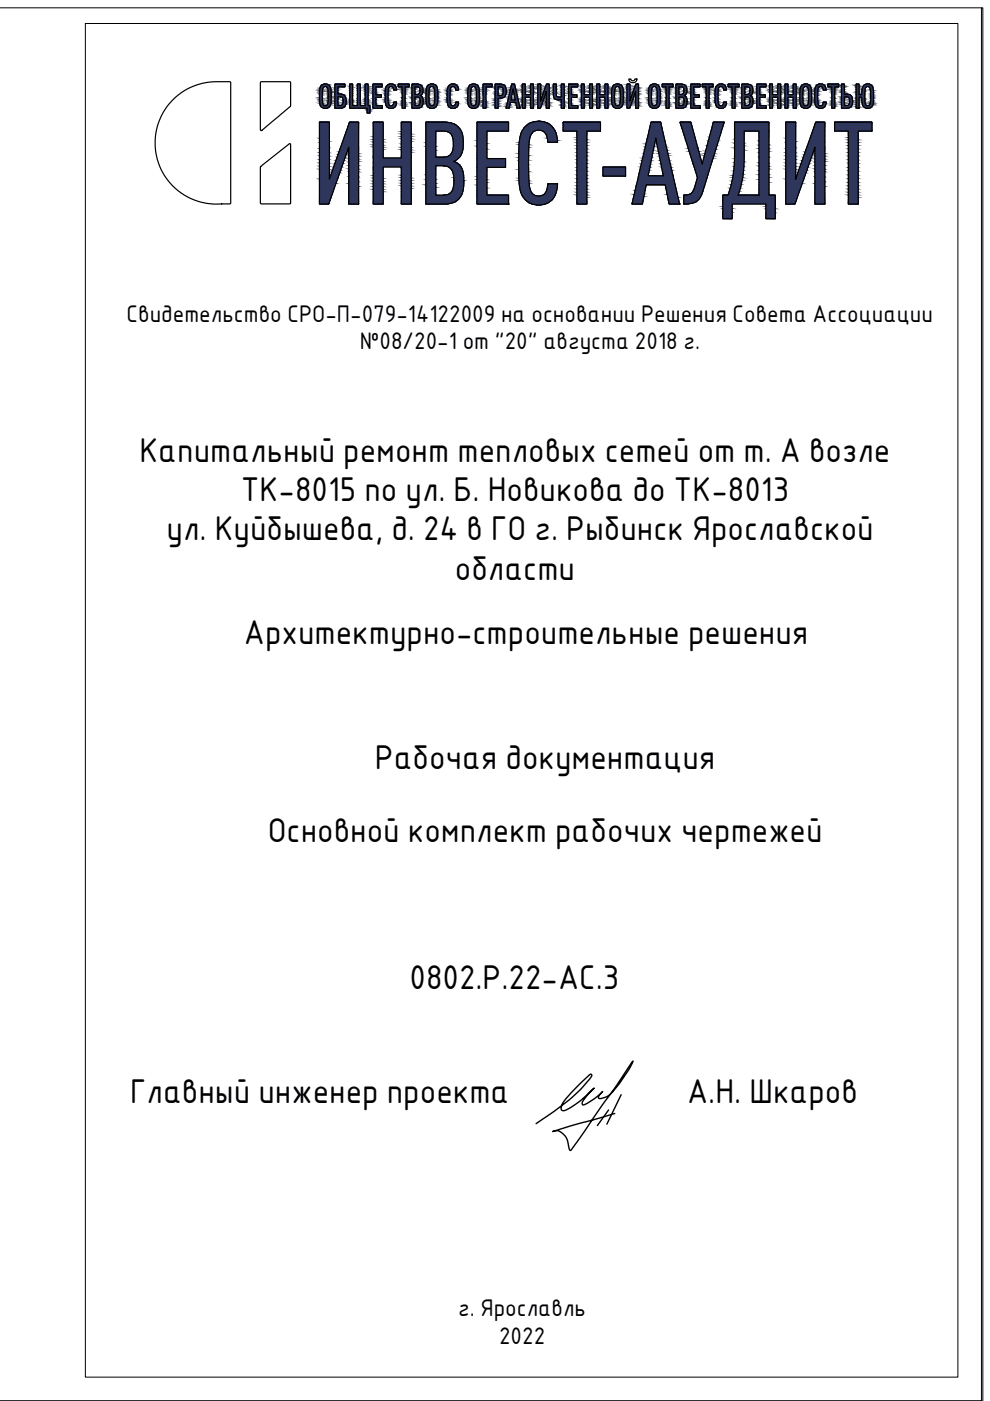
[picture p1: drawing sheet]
<svg xmlns="http://www.w3.org/2000/svg" width="210mm" height="297mm" viewBox="0 0 210 297" stroke-linecap="round" stroke-linejoin="round" font-family="sans-serif">
<defs><g id="words">
<g font-size="7">
<text x="29.6" y="97.9">Капитальный ремонт тепловых сетей от т. А возле</text>
<text x="51.1" y="106.2">ТК-8015 по ул. Б. Новикова до ТК-8013</text>
<text x="35.3" y="114.6">ул. Куйбышева, д. 24 в ГО г. Рыбинск Ярославской</text>
<text x="96.4" y="122.9">области</text>
<text x="51.7" y="136.5">Архитектурно-строительные решения</text>
<text x="79.5" y="163">Рабочая документация</text>
<text x="56.8" y="178.5">Основной комплект рабочих чертежей</text>
<text x="86.8" y="209.6">0802.P.22-АС.3</text>
<text x="27.6" y="233.8">Главный инженер проекта</text>
<text x="145.7" y="233.8">А.Н. Шкаров</text>
</g>
<g font-size="4.9">
<text x="26.8" y="68.2">Свидетельство СРО-П-079-14122009 на основании Решения Совета Ассоциации</text>
<text x="76.3" y="74">№08/20-1 от &quot;20&quot; августа 2018 г.</text>
<text x="97.2" y="279.1">г. Ярославль</text>
<text x="105.8" y="284.9">2022</text>
</g>
</g></defs>
<g fill="#2e365c" stroke="#2e365c" stroke-width=".21">
<path d="M68.9 17.8h.2z"/>
<path d="M91.4 17.8h.3z"/>
<path d="M100.3 17.8h.2z"/>
<path d="M130.8 17.8h.2z"/>
<path d="M138.6 17.8h.2z"/>
<path d="M170.7 17.8h.2z"/>
<path d="M173.8 17.8h.4z"/>
<path d="M152.7 17.8h.3z"/>
<path d="M95.9 17.8h.3z"/>
<path d="M82.7 17.8h.4z"/>
<path d="M72.2 20.5h1z"/>
<path d="M179.6 20.5h1z"/>
<path d="M118.3 21.2h.2z"/>
<path d="M68.8 23h.4z"/>
<path d="M91.4 23h.4z"/>
<path d="M100.2 23h.4z"/>
<path d="M130.7 23h.4z"/>
<path d="M138.6 23h.4z"/>
<path d="M170.4 22.9h.8z"/>
<path d="M173.7 23h.3z"/>
<path d="M173.7 23h.6z"/>
<path d="M114.1 25.7h.3z"/>
<path d="M114.3 27.6h3.3z"/>
<path d="M94 27.8h3.8z"/>
<path d="M85.1 33.5h2.1z"/>
<path d="M93.9 35.1h3.7z"/>
<path d="M96.2 39.4h2.1z"/>
<path d="M94 41.4h3.8z"/>
<path d="M145 43.3h.2z"/>
<path d="M114 43.5h.3z"/>
<path d="M170.7 17.8h.2zM170.7 17.8h.2z"/>
<path d="M138.6 17.8h.2zM138.6 17.8h.2z"/>
<path d="M130.8 17.8h.2zM130.8 17.8h.2z"/>
<path d="M100.3 17.8h.2zM100.3 17.8h.2z"/>
<path d="M91.4 17.8h.3zM91.4 17.8h.3z"/>
<path d="M68.9 17.8h.2zM68.9 17.8h.2z"/>
<path d="M170.7 17.8h.3zM170.6 17.8h.4z"/>
<path d="M138.6 17.8h.3zM138.6 17.8h.3z"/>
<path d="M130.8 17.8h.3zM130.7 17.8h.4z"/>
<path d="M100.3 17.8h.3zM100.2 17.8h.4z"/>
<path d="M91.4 17.8h.4zM91.4 17.8h.4z"/>
<path d="M68.9 17.8h.3zM68.8 17.8h.4z"/>
<path d="M184 17.8h.3zM183.7 17.8h.6z"/>
<path d="M170.6 17.8h.5zM170.6 17.8h.5z"/>
<path d="M138.6 17.8h.4zM138.5 17.8h.5z"/>
<path d="M130.7 17.8h.5zM130.6 17.8h.6z"/>
<path d="M100.2 17.8h.5zM100.1 17.8h.6z"/>
<path d="M91.4 17.8h.4zM91.3 17.8h.5z"/>
<path d="M68.8 17.8h.4zM68.7 17.8h.5z"/>
<path d="M183.7 17.8h.6zM183.7 17.8h.6z"/>
<path d="M170.6 17.8h.6zM170.5 17.8h.7z"/>
<path d="M138.5 17.8h.6zM138.4 17.8h.7z"/>
<path d="M130.6 17.8h.7zM130.6 17.8h.7z"/>
<path d="M100.1 17.8h.6zM100.1 17.8h.6z"/>
<path d="M91.3 17.8h.6zM91.2 17.8h.7z"/>
<path d="M68.7 17.8h.6zM68.7 17.8h.6z"/>
<path d="M173.8 17.8h.5zM173.6 17.8h.7z"/>
<path d="M152.7 17.8h.5zM152.5 17.8h.7z"/>
<path d="M95.9 17.8h.5zM95.7 17.8h.7z"/>
<path d="M82.7 17.8h.5zM82.6 17.8h.6z"/>
<path d="M173.6 17.8l.8 .1zM173.6 17.9h.8z"/>
<path d="M152.5 17.8l.7 .1zM152.5 17.8l.7 .1z"/>
<path d="M95.7 17.8l.8 .1zM95.7 17.9h.8z"/>
<path d="M82.6 17.8l.7 .1zM82.5 17.9h.8z"/>
<path d="M132.9 17.9h.7zM132.9 17.9h.7z"/>
<path d="M114 17.9h.6zM114 17.9h.6z"/>
<path d="M160.5 17.9h1.9zM160.5 17.9h1.9z"/>
<path d="M146.5 17.9h1.9zM146.5 17.9h1.9z"/>
<path d="M120.6 17.9h1.9zM120.6 17.9h1.9z"/>
<path d="M79.1 17.9h1.9zM79.1 17.9h1.9z"/>
<path d="M108.5 17.9h.6zM108.5 17.9h.6z"/>
<path d="M117.3 17.9h.6zM117.3 17.9h.6zM117.3 17.9h.6zM117.3 17.9h.6z"/>
<path d="M175.5 17.9h2.3zM175.5 17.9h2.3z"/>
<path d="M154.4 17.9h2.3zM154.4 17.9h2.3z"/>
<path d="M148.9 17.9h2.3zM148.9 17.9h2.3z"/>
<path d="M140.4 17.9h2.3zM140.4 17.9h2.3z"/>
<path d="M102.4 17.9h2zM102.4 17.9h2z"/>
<path d="M84.4 17.9h2.3zM84.4 17.9h2.3z"/>
<path d="M74.1 17.9h.7zM74.1 17.9h.7z"/>
<path d="M77.4 17.9h.6zM77.4 17.9h.6z"/>
<path d="M134.8 17.9h.6zM134.8 17.9h.6z"/>
<path d="M115.9 17.9h.5zM115.9 17.9h.5z"/>
<path d="M71 17.9h2.2zM71 17.9h2.2z"/>
<path d="M166.4 17.9h.6zM166.4 17.9h.6z"/>
<path d="M163.2 17.9h.6zM163.2 17.9h.6z"/>
<path d="M126.5 17.9h.6zM126.5 17.9h.6z"/>
<path d="M123.3 17.9h.6zM123.3 17.9h.6z"/>
<path d="M110.7 17.9h.7zM110.7 17.9h.7z"/>
<path d="M108.5 17.9h.6zM108.5 17.9h.6z"/>
<path d="M77.4 17.9h.6zM77.4 17.9h.6z"/>
<path d="M134.8 17.9h.6zM134.8 17.9h.6z"/>
<path d="M115.9 17.9h.5zM115.9 17.9h.5z"/>
<path d="M74.1 17.9h.7zM74.1 17.9h.7z"/>
<path d="M168.2 17.9h.6zM168.2 17.9h.6z"/>
<path d="M164.9 17.9h.6zM164.9 17.9h.6z"/>
<path d="M128.3 17.9h.6zM128.3 17.9h.6z"/>
<path d="M125 17.9h.6zM125 17.9h.6z"/>
<path d="M112.5 17.9h.6zM112.5 17.9h.6z"/>
<path d="M160.5 17.9h1.9zM160.5 17.9h1.9z"/>
<path d="M146.5 17.9h1.9zM146.5 17.9h1.9z"/>
<path d="M120.6 17.9h1.9zM120.6 17.9h1.9z"/>
<path d="M79.1 17.9h1.9zM79.1 17.9h1.9z"/>
<path d="M119 17.9h.6zM119 17.9h.6z"/>
<path d="M102.4 17.9h2zM102.4 17.9h2z"/>
<path d="M157.3 17.9h1.3zM157.3 17.9h1.3z"/>
<path d="M143.3 17.9h1.3zM143.3 17.9h1.3z"/>
<path d="M87.4 17.9h1.3zM87.4 17.9h1.3z"/>
<path d="M75.8 17.9h.6zM75.8 17.9h.6z"/>
<path d="M132.9 17.9h.7zM132.9 17.9h.7z"/>
<path d="M114 17.9h.6zM114 17.9h.6z"/>
<path d="M181.5 17.9h.6zM181.5 17.9h.6z"/>
<path d="M157.3 17.9h1.3zM157.3 17.9h1.3z"/>
<path d="M143.3 17.9h1.4zM143.3 17.9h1.4z"/>
<path d="M87.4 17.9h1.3zM87.4 17.9h1.3z"/>
<path d="M178.4 17.9h.6zM178.4 17.9h.6z"/>
<path d="M105 17.9h1.3zM105 17.9h1.3z"/>
<path d="M75.8 17.9h.6zM75.8 17.9h.6z"/>
<path d="M105 17.9h1.4zM105 17.9h1.4z"/>
<path d="M175.5 17.9h2.3zM175.5 17.9h2.3z"/>
<path d="M154.4 17.9h2.3zM154.4 17.9h2.3z"/>
<path d="M148.9 17.9h2.3zM148.9 17.9h2.3z"/>
<path d="M140.4 17.9h2.3zM140.4 17.9h2.3z"/>
<path d="M84.4 17.9h2.3zM84.4 17.9h2.3z"/>
<path d="M168.2 17.9h.6zM168.2 17.9h.6z"/>
<path d="M164.9 17.9h.6zM164.9 17.9h.6z"/>
<path d="M128.3 17.9h.6zM128.3 17.9h.6z"/>
<path d="M125 17.9h.6zM125 17.9h.6z"/>
<path d="M119 17.9h.6zM119 17.9h.6z"/>
<path d="M112.5 17.9h.6zM112.5 17.9h.6z"/>
<path d="M117.3 17.9h.6zM117.3 17.9h.6zM117.3 17.9h.6zM117.3 17.9h.6z"/>
<path d="M108.5 17.9h.6zM108.5 17.9h.6z"/>
<path d="M132.9 17.9h.7zM132.9 17.9h.7z"/>
<path d="M114 17.9h.6zM114 17.9h.6z"/>
<path d="M102.4 17.9h2zM102.4 17.9h2z"/>
<path d="M178.4 17.9h.6zM178.4 17.9h.6z"/>
<path d="M74.1 17.9h.7zM74.1 17.9h.7z"/>
<path d="M181.5 17.9h.6zM181.5 17.9h.6z"/>
<path d="M166.4 17.9h.6zM166.4 17.9h.6z"/>
<path d="M163.2 17.9h.6zM163.2 17.9h.6z"/>
<path d="M126.5 17.9h.6zM126.5 17.9h.6z"/>
<path d="M123.3 17.9h.6zM123.3 17.9h.6z"/>
<path d="M110.7 17.9h.7zM110.7 17.9h.7z"/>
<path d="M77.4 17.9h.6zM77.4 17.9h.6zM77.4 17.9h.6zM77.4 17.9h.6z"/>
<path d="M173.6 17.9h.9zM173.5 17.9h1z"/>
<path d="M152.5 17.9h.8zM152.4 17.9h.9z"/>
<path d="M95.7 17.9h.8zM95.6 17.9h.9z"/>
<path d="M82.5 17.9h.9zM82.4 17.9h1z"/>
<path d="M166.4 17.9h.6zM166.4 17.9h.6z"/>
<path d="M163.2 17.9h.6zM163.2 17.9h.6z"/>
<path d="M126.5 17.9h.6zM126.5 17.9h.6z"/>
<path d="M123.3 17.9h.6zM123.3 17.9h.6z"/>
<path d="M110.7 17.9h.7zM110.7 17.9h.7z"/>
<path d="M175.5 17.9h2.3zM175.5 17.9h2.3z"/>
<path d="M154.4 17.9h2.3zM154.4 17.9h2.3z"/>
<path d="M148.9 17.9h2.3zM148.9 17.9h2.3z"/>
<path d="M140.4 17.9h2.3zM140.4 17.9h2.3z"/>
<path d="M84.4 17.9h2.3zM84.4 17.9h2.3z"/>
<path d="M71 17.9h2.2zM71 17.9h2.2z"/>
<path d="M108.5 17.9h.6zM108.5 17.9h.6z"/>
<path d="M134.8 17.9h.6zM134.8 17.9h.6z"/>
<path d="M115.9 17.9h.5zM115.9 17.9h.5z"/>
<path d="M160.5 17.9h1.9zM160.5 17.9h1.9z"/>
<path d="M146.5 17.9h1.9zM146.5 17.9h1.9z"/>
<path d="M120.6 17.9h1.9zM120.6 17.9h1.9z"/>
<path d="M79.1 17.9h1.9zM79.1 17.9h1.9z"/>
<path d="M74.1 17.9h.7zM74.1 17.9h.7z"/>
<path d="M157.3 17.9h1.5zM157.3 17.9h1.5z"/>
<path d="M143.3 17.9h1.5zM143.3 17.9h1.5z"/>
<path d="M87.4 17.9h1.5zM87.4 17.9h1.5z"/>
<path d="M168.2 17.9h.6zM168.2 17.9h.6z"/>
<path d="M164.9 17.9h.6zM164.9 17.9h.6z"/>
<path d="M128.3 17.9h.6zM128.3 17.9h.6z"/>
<path d="M125 17.9h.6zM125 17.9h.6z"/>
<path d="M112.5 17.9h.6zM112.5 17.9h.6z"/>
<path d="M160.5 17.9h1.9zM160.5 17.9h1.9z"/>
<path d="M146.5 17.9h1.9zM146.5 17.9h1.9z"/>
<path d="M120.6 17.9h1.9zM120.6 17.9h1.9z"/>
<path d="M79.1 17.9h1.9zM79.1 17.9h1.9z"/>
<path d="M71 17.9h2.2zM71 17.9h2.2z"/>
<path d="M134.8 17.9h.6zM134.8 17.9h.6z"/>
<path d="M115.9 17.9h.5zM115.9 17.9h.5z"/>
<path d="M183.7 17.8l.8 .1zM183.5 17.9h1zM183.5 17.9h1zM183.5 17.9h1z"/>
<path d="M75.8 17.9h.6zM75.8 17.9h.6z"/>
<path d="M119 17.9h.6zM119 17.9h.6z"/>
<path d="M181.5 17.9h.6zM181.5 17.9h.6z"/>
<path d="M178.4 17.9h.6zM178.4 17.9h.6z"/>
<path d="M105 17.9h1.6zM105 17.9h1.6z"/>
<path d="M170.5 17.8l.8 .1zM170.3 17.9h1z"/>
<path d="M138.4 17.8l.9 .1zM138.2 17.9h1.1z"/>
<path d="M130.6 17.8l.8 .1zM130.4 17.9h1z"/>
<path d="M100.1 17.8l.8 .1zM99.9 17.9h1z"/>
<path d="M91.2 17.8l.9 .1zM91 17.9h1.1z"/>
<path d="M68.7 17.8l.8 .1zM68.4 17.9h1.1z"/>
<path d="M75.8 17.9h.6zM75.8 17.9h.6z"/>
<path d="M117.3 17.9h.6zM117.3 17.9h.6zM117.3 17.9h.6zM117.3 17.9h.6z"/>
<path d="M132.9 17.9h.7zM132.9 17.9h.7z"/>
<path d="M114 17.9h.6zM114 17.9h.6z"/>
<path d="M105 17.9h1.6zM105 17.9h1.6z"/>
<path d="M74.1 17.9h.7zM74.1 17.9h.7z"/>
<path d="M77.4 17.9h.6zM77.4 17.9h.6z"/>
<path d="M108.5 17.9h.6zM108.5 17.9h.6z"/>
<path d="M132.9 17.9h.7zM132.9 17.9h.7z"/>
<path d="M114 17.9h.6zM114 17.9h.6z"/>
<path d="M170.3 17.9h1.1zM170.2 17.9h1.2z"/>
<path d="M138.2 17.9h1.1zM138.2 17.9h1.1z"/>
<path d="M130.4 17.9h1.1zM130.3 17.9h1.2z"/>
<path d="M99.9 17.9h1.1zM99.8 17.9h1.2z"/>
<path d="M91 17.9h1.2zM91 17.9h1.2z"/>
<path d="M68.4 17.9h1.2zM68.4 17.9h1.2z"/>
<path d="M175.5 17.9h2.3zM175.5 17.9h2.3z"/>
<path d="M154.4 17.9h2.3zM154.4 17.9h2.3z"/>
<path d="M148.9 17.9h2.3zM148.9 17.9h2.3z"/>
<path d="M140.4 17.9h2.3zM140.4 17.9h2.3z"/>
<path d="M84.4 17.9h2.3zM84.4 17.9h2.3z"/>
<path d="M157.3 17.9h1.7zM157.3 17.9h1.7z"/>
<path d="M143.3 17.9h1.7zM143.3 17.9h1.7z"/>
<path d="M87.4 17.9h1.6zM87.4 17.9h1.6z"/>
<path d="M102.4 17.9h2zM102.4 17.9h2z"/>
<path d="M77.4 17.9h.6zM77.4 17.9h.6z"/>
<path d="M178.4 17.9h.6zM178.4 17.9h.6z"/>
<path d="M157.3 17.9h1.7zM157.3 17.9h1.7z"/>
<path d="M143.3 17.9h1.7zM143.3 17.9h1.7z"/>
<path d="M87.4 17.9h1.6zM87.4 17.9h1.6z"/>
<path d="M166.4 17.9h.6zM166.4 17.9h.6z"/>
<path d="M163.2 17.9h.6zM163.2 17.9h.6z"/>
<path d="M126.5 17.9h.6zM126.5 17.9h.6z"/>
<path d="M123.3 17.9h.6zM123.3 17.9h.6z"/>
<path d="M110.7 17.9h.7zM110.7 17.9h.7z"/>
<path d="M181.5 17.9h.6zM181.5 17.9h.6z"/>
<path d="M160.5 17.9h1.9zM160.5 17.9h1.9z"/>
<path d="M146.5 17.9h1.9zM146.5 17.9h1.9z"/>
<path d="M120.6 17.9h1.9zM120.6 17.9h1.9z"/>
<path d="M79.1 17.9h1.9zM79.1 17.9h1.9z"/>
<path d="M173.5 17.9l1.1 .1zM173.4 18h1.2z"/>
<path d="M152.4 17.9l1.1 .1zM152.3 18h1.2z"/>
<path d="M95.6 17.9l1.1 .1zM95.5 18h1.2z"/>
<path d="M82.4 17.9l1.1 .1zM82.3 18h1.2z"/>
<path d="M74.1 17.9l.7 .1zM74.1 17.9l.7 .1z"/>
<path d="M168.2 17.9l.6 .1zM168.2 17.9l.6 .1z"/>
<path d="M164.9 17.9l.6 .1zM164.9 17.9l.6 .1z"/>
<path d="M128.3 17.9l.6 .1zM128.3 17.9l.6 .1z"/>
<path d="M125 17.9l.6 .1zM125 17.9l.6 .1z"/>
<path d="M119 17.9l.6 .1zM119 17.9l.6 .1z"/>
<path d="M112.5 17.9l.6 .1zM112.5 17.9l.6 .1z"/>
<path d="M108.5 17.9l.6 .1zM108.5 17.9l.6 .1z"/>
<path d="M168.2 18h.6zM168.2 18h.6z"/>
<path d="M164.9 18h.6zM164.9 18h.6z"/>
<path d="M128.3 18h.6zM128.3 18h.6z"/>
<path d="M125 18h.6zM125 18h.6z"/>
<path d="M112.5 18h.6zM112.5 18h.6z"/>
<path d="M134.8 17.9l.6 .1zM134.8 17.9l.6 .1z"/>
<path d="M115.9 17.9l.5 .1zM115.9 17.9l.5 .1z"/>
<path d="M75.8 17.9l.6 .1zM75.8 17.9l.6 .1z"/>
<path d="M175.5 17.9l2.3 .1zM175.5 17.9l2.3 .1z"/>
<path d="M154.4 17.9l2.3 .1zM154.4 17.9l2.3 .1z"/>
<path d="M148.9 17.9l2.3 .1zM148.9 17.9l2.3 .1z"/>
<path d="M140.4 17.9l2.3 .1zM140.4 17.9l2.3 .1z"/>
<path d="M84.4 17.9l2.3 .1zM84.4 17.9l2.3 .1z"/>
<path d="M181.5 17.9l.6 .1zM181.5 17.9l.6 .1z"/>
<path d="M166.4 17.9l.6 .1zM166.4 17.9l.6 .1z"/>
<path d="M163.2 17.9l.6 .1zM163.2 17.9l.6 .1z"/>
<path d="M126.5 17.9l.6 .1zM126.5 17.9l.6 .1z"/>
<path d="M123.3 17.9l.6 .1zM123.3 17.9l.6 .1z"/>
<path d="M110.7 17.9l.7 .1zM110.7 17.9l.7 .1z"/>
<path d="M71 17.9l2.2 .1zM71 17.9l2.2 .1z"/>
<path d="M178.4 17.9l.6 .1zM178.4 17.9l.6 .1z"/>
<path d="M105 17.9l1.7 .1zM105 17.9l1.7 .1z"/>
<path d="M71 18h2.2zM71 18h2.2z"/>
<path d="M75.8 18h.6zM75.8 18h.6z"/>
<path d="M119 18h.6zM119 18h.6z"/>
<path d="M134.8 18h.6zM134.8 18h.6z"/>
<path d="M115.8 18h.6zM115.8 18h.6z"/>
<path d="M117.3 17.9l.6 .1zM117.3 17.9l.6 .1zM117.3 18h.6zM117.3 18h.6z"/>
<path d="M102.4 17.9l2 .1zM102.4 17.9l2 .1z"/>
<path d="M74.1 18h.7zM74.1 18h.7z"/>
<path d="M160.5 17.9l1.9 .1zM160.5 17.9l1.9 .1z"/>
<path d="M146.5 17.9l1.9 .1zM146.5 17.9l1.9 .1z"/>
<path d="M120.6 17.9l1.9 .1zM120.6 17.9l1.9 .1z"/>
<path d="M79.1 17.9l1.9 .1zM79.1 17.9l1.9 .1z"/>
<path d="M77.4 17.9l.6 .1zM77.4 17.9l.6 .1z"/>
<path d="M183.5 17.9l1.2 .1-.2-.1zM183.3 18l.2-.1 1.2 .1zM183.3 18h1.4zM183.3 18h1.4z"/>
<path d="M108.5 18h.6zM108.5 18h.6z"/>
<path d="M157.3 17.9l1.9 .1zM157.3 17.9l1.9 .1z"/>
<path d="M143.3 17.9l1.9 .1zM143.3 17.9l1.9 .1z"/>
<path d="M87.4 17.9l1.8 .1zM87.4 17.9l1.8 .1z"/>
<path d="M77.4 18h.6zM77.4 18h.6z"/>
<path d="M132.9 17.9l.7 .1zM132.9 17.9l.7 .1z"/>
<path d="M114 17.9l.6 .1zM114 17.9l.6 .1z"/>
<path d="M173.4 18h1.3zM173.2 18h1.5z"/>
<path d="M152.3 18h1.3zM152.1 18h1.5z"/>
<path d="M95.5 18h1.3zM95.3 18h1.5z"/>
<path d="M82.3 18h1.3zM82.2 18h1.4z"/>
<path d="M105 18h1.8zM105 18h1.8z"/>
<path d="M132.9 18h.7zM132.9 18h.7z"/>
<path d="M114 18h.6zM114 18h.6z"/>
<path d="M166.4 18h.6zM166.4 18h.6z"/>
<path d="M163.2 18h.6zM163.2 18h.6z"/>
<path d="M126.5 18h.6zM126.5 18h.6z"/>
<path d="M123.3 18h.6zM123.3 18h.6z"/>
<path d="M110.7 18h.7zM110.7 18h.7z"/>
<path d="M178.4 18h.6zM178.4 18h.6z"/>
<path d="M168.2 18h.6zM168.2 18h.6z"/>
<path d="M164.9 18h.6zM164.9 18h.6z"/>
<path d="M128.3 18h.6zM128.3 18h.6z"/>
<path d="M125 18h.6zM125 18h.6z"/>
<path d="M112.5 18h.6zM112.5 18h.6z"/>
<path d="M74.1 18h.7zM74.1 18h.7z"/>
<path d="M170.2 17.9l1.4 .1zM170.1 18h1.5z"/>
<path d="M138.2 17.9l1.3 .1zM138 18h1.5z"/>
<path d="M130.3 17.9l1.4 .1zM130.2 18h1.5z"/>
<path d="M99.8 17.9l1.3 .1zM99.7 18h1.4z"/>
<path d="M91 17.9l1.3 .1zM90.8 18h1.5z"/>
<path d="M68.4 17.9l1.3 .1zM68.2 18h1.5z"/>
<path d="M75.8 18h.6zM75.8 18h.6z"/>
<path d="M181.5 18l.6 .1zM181.5 18l.6 .1z"/>
<path d="M108.5 18l.6 .1zM108.5 18l.6 .1z"/>
<path d="M134.8 18l.6 .1zM134.8 18l.6 .1z"/>
<path d="M115.8 18l.6 .1zM115.8 18l.6 .1z"/>
<path d="M181.5 18.1h.6zM181.5 18.1h.6z"/>
<path d="M157.3 18l1.9 .1zM157.3 18l1.9 .1z"/>
<path d="M143.3 18l1.9 .1zM143.3 18l1.9 .1z"/>
<path d="M87.4 18l1.9 .1zM87.4 18l1.9 .1z"/>
<path d="M178.4 18l.6 .1zM178.4 18l.6 .1z"/>
<path d="M105 18l1.9 .1zM105 18l1.9 .1z"/>
<path d="M75.8 18l.6 .1zM75.8 18l.6 .1z"/>
<path d="M175.5 18l2.3 .1zM175.5 18l2.3 .1z"/>
<path d="M154.4 18l2.3 .1zM154.4 18l2.3 .1z"/>
<path d="M148.9 18l2.3 .1zM148.9 18l2.3 .1z"/>
<path d="M140.4 18l2.3 .1zM140.4 18l2.3 .1z"/>
<path d="M84.4 18l2.3 .1zM84.4 18l2.3 .1z"/>
<path d="M170.1 18l1.5 .1zM170.1 18l1.5 .1z"/>
<path d="M138 18l1.5 .1zM138 18l1.5 .1z"/>
<path d="M130.2 18l1.5 .1zM130.2 18l1.5 .1z"/>
<path d="M99.7 18l1.5 .1zM99.7 18l1.5 .1z"/>
<path d="M90.8 18l1.6 .1zM90.8 18l1.6 .1z"/>
<path d="M68.2 18l1.6 .1zM68.2 18l1.6 .1z"/>
<path d="M117.3 18l.6 .1zM117.3 18l.6 .1z"/>
<path d="M119 18l.6 .1zM119 18l.6 .1z"/>
<path d="M71 18l2.2 .1zM71 18l2.2 .1z"/>
<path d="M102.4 18l2 .1zM102.4 18l2 .1z"/>
<path d="M117.3 18.1h.6zM117.3 18.1h.6z"/>
<path d="M160.5 18l1.9 .1zM160.5 18l1.9 .1z"/>
<path d="M146.5 18l1.9 .1zM146.5 18l1.9 .1z"/>
<path d="M120.6 18l1.9 .1zM120.6 18l1.9 .1z"/>
<path d="M79.1 18l1.9 .1zM79.1 18l1.9 .1z"/>
<path d="M74.1 18l.7 .1zM74.1 18l.7 .1z"/>
<path d="M173.2 18l1.6 .1zM173.2 18l1.6 .1h-1.6z"/>
<path d="M152.1 18l1.6 .1zM152 18.1h1.7z"/>
<path d="M95.3 18l1.6 .1zM95.3 18l1.6 .1h-1.7z"/>
<path d="M82.2 18l1.5 .1zM82.2 18l1.5 .1h-1.6z"/>
<path d="M77.4 18l.6 .1zM77.4 18l.6 .1z"/>
<path d="M173.2 18.1h1.6zM173.2 18.1h1.6z"/>
<path d="M152 18.1h1.7zM152 18.1h1.7z"/>
<path d="M95.2 18.1h1.7zM95.2 18.1h1.7z"/>
<path d="M82.1 18.1h1.6zM82.1 18.1h1.6z"/>
<path d="M168.2 18l.6 .1zM168.2 18l.6 .1z"/>
<path d="M164.9 18l.6 .1zM164.9 18l.6 .1z"/>
<path d="M128.3 18l.6 .1zM128.3 18l.6 .1z"/>
<path d="M125 18l.6 .1zM125 18l.6 .1z"/>
<path d="M119 18.1h.6zM119 18.1h.6z"/>
<path d="M112.5 18l.6 .1zM112.5 18l.6 .1z"/>
<path d="M157.3 18.1h2zM157.3 18.1h2z"/>
<path d="M143.3 18.1h2zM143.3 18.1h2z"/>
<path d="M87.4 18.1h1.9zM87.4 18.1h1.9z"/>
<path d="M134.7 18.1h.7zM134.7 18.1h.7z"/>
<path d="M115.8 18.1h.6zM115.8 18.1h.6z"/>
<path d="M170 18.1h1.7zM170 18.1h1.7z"/>
<path d="M137.9 18.1h1.7zM137.9 18.1h1.7z"/>
<path d="M130.1 18.1h1.7zM130.1 18.1h1.7z"/>
<path d="M99.6 18.1h1.6zM99.6 18.1h1.6z"/>
<path d="M90.8 18.1h1.6zM90.7 18.1h1.7z"/>
<path d="M68.2 18.1h1.6zM68.1 18.1h1.7z"/>
<path d="M166.4 18l.6 .1zM166.4 18l.6 .1z"/>
<path d="M163.2 18l.6 .1zM163.2 18l.6 .1z"/>
<path d="M126.5 18l.6 .1zM126.5 18l.6 .1z"/>
<path d="M123.3 18l.6 .1zM123.3 18l.6 .1z"/>
<path d="M110.7 18l.7 .1zM110.7 18l.7 .1z"/>
<path d="M108.4 18.1h.8zM108.4 18.1h.8z"/>
<path d="M132.9 18l.7 .1v-.1zM132.9 18l.7 .1h-.7z"/>
<path d="M114 18l.6 .1v-.1zM114 18l.6 .1h-.6z"/>
<path d="M166.4 18.1h.6zM166.4 18.1h.6z"/>
<path d="M163.2 18.1h.6zM163.2 18.1h.6z"/>
<path d="M126.5 18.1h.6zM126.5 18.1h.6z"/>
<path d="M123.3 18.1h.6zM123.3 18.1h.6z"/>
<path d="M110.7 18.1h.7zM110.7 18.1h.7z"/>
<path d="M175.5 18.1h2.3zM175.5 18.1h2.3z"/>
<path d="M154.4 18.1h2.3zM154.4 18.1h2.3z"/>
<path d="M148.9 18.1h2.3zM148.9 18.1h2.3z"/>
<path d="M140.4 18.1h2.3zM140.4 18.1h2.3z"/>
<path d="M84.4 18.1h2.3zM84.4 18.1h2.3z"/>
<path d="M173.2 18.1h1.6zM173.1 18.1h1.7z"/>
<path d="M152 18.1h1.7zM152 18.1h1.7z"/>
<path d="M95.2 18.1h1.7zM95.2 18.1h1.7z"/>
<path d="M82.1 18.1h1.7zM82 18.1h1.8z"/>
<path d="M168.2 18.1h.6zM168.2 18.1h.6z"/>
<path d="M164.9 18.1h.6zM164.9 18.1h.6z"/>
<path d="M128.3 18.1h.6zM128.3 18.1h.6z"/>
<path d="M125 18.1h.6zM125 18.1h.6z"/>
<path d="M112.5 18.1h.6zM112.5 18.1h.6z"/>
<path d="M75.8 18.1l.6 .1zM75.8 18.1l.6 .1z"/>
<path d="M183.3 18l1.5 .2-.1-.2zM183.3 18l1.5 .2h-1.7z"/>
<path d="M74.1 18.1l.7 .1zM74.1 18.1l.7 .1z"/>
<path d="M105 18.1l2 .1zM105 18.1l2 .1z"/>
<path d="M102.4 18.1l2 .1zM102.4 18.1l2 .1z"/>
<path d="M170 18.1l1.7 .1zM170 18.1l1.7 .1z"/>
<path d="M137.9 18.1l1.7 .1zM137.9 18.1l1.7 .1z"/>
<path d="M130.1 18.1l1.7 .1zM130.1 18.1l1.7 .1z"/>
<path d="M99.6 18.1l1.7 .1zM99.6 18.1l1.7 .1z"/>
<path d="M90.7 18.1l1.8 .1zM90.7 18.1l1.8 .1z"/>
<path d="M68.1 18.1l1.8 .1zM68.1 18.1l1.8 .1z"/>
<path d="M160.5 18.1l1.9 .1zM160.5 18.1l1.9 .1z"/>
<path d="M146.5 18.1l1.9 .1zM146.5 18.1l1.9 .1z"/>
<path d="M120.6 18.1l1.9 .1zM120.6 18.1l1.9 .1z"/>
<path d="M79.1 18.1l1.9 .1zM79.1 18.1l1.9 .1z"/>
<path d="M178.4 18.1l.6 .1v-.1zM178.4 18.1l.6 .1h-.6z"/>
<path d="M132.9 18.1l.7 .1zM132.9 18.1l.7 .1z"/>
<path d="M114 18.1l.6 .1zM114 18.1l.6 .1z"/>
<path d="M108.4 18.1l.8 .1zM108.4 18.1l.8 .1z"/>
<path d="M134.7 18.1l.7 .1zM134.7 18.1l.7 .1z"/>
<path d="M115.8 18.1l.6 .1zM115.8 18.1l.6 .1z"/>
<path d="M75.8 18.2h.6zM75.8 18.2h.6z"/>
<path d="M169.9 18.2h1.8zM169.9 18.2h1.8z"/>
<path d="M137.9 18.2h1.7zM137.8 18.2h1.8z"/>
<path d="M130 18.2h1.8zM130 18.2h1.8z"/>
<path d="M99.5 18.2h1.8zM99.5 18.2h1.8z"/>
<path d="M90.7 18.2h1.8zM90.7 18.2h1.8z"/>
<path d="M68.1 18.2h1.8zM68.1 18.2h1.8z"/>
<path d="M181.5 18.1l.6 .1v-.1zM181.5 18.1l.6 .1h-.6z"/>
<path d="M173.1 18.1l1.8 .1zM173.1 18.1l1.8 .1z"/>
<path d="M152 18.1l1.8 .1zM152 18.1l1.8 .1z"/>
<path d="M95.2 18.1l1.8 .1zM95.2 18.1l1.8 .1z"/>
<path d="M82 18.1l1.8 .1zM82 18.1l1.8 .1z"/>
<path d="M74.1 18.2h.7zM74.1 18.2h.7z"/>
<path d="M119 18.1l.6 .1v-.1zM119 18.1l.6 .1h-.6z"/>
<path d="M71 18.1l2.2 .1v-.1zM71 18.1l2.2 .1h-2.2z"/>
<path d="M173.1 18.2h1.8zM173.1 18.2h1.8z"/>
<path d="M152 18.2h1.8zM152 18.2h1.8z"/>
<path d="M95.1 18.2h1.9zM95.1 18.2h1.9z"/>
<path d="M82 18.2h1.8zM82 18.2h1.8z"/>
<path d="M157.3 18.1l2.1 .1zM157.3 18.1l2.1 .1z"/>
<path d="M143.3 18.1l2.1 .1zM143.3 18.1l2.1 .1z"/>
<path d="M87.4 18.1l2.1 .1zM87.4 18.1l2.1 .1z"/>
<path d="M157.3 18.2l2.1 .1zM157.3 18.2l2.1 .1z"/>
<path d="M143.3 18.2l2.1 .1zM143.3 18.2l2.1 .1z"/>
<path d="M87.4 18.2l2.1 .1zM87.4 18.2l2.1 .1z"/>
<path d="M71 18.2l2.2 .1zM71 18.2l2.2 .1z"/>
<path d="M77.4 18.1l.6 .2v-.2zM77.4 18.1l.6 .2h-.6z"/>
<path d="M175.5 18.1l2.3 .2zM175.5 18.1l2.3 .2z"/>
<path d="M154.4 18.1l2.3 .2zM154.4 18.1l2.3 .2z"/>
<path d="M148.9 18.1l2.3 .2zM148.9 18.1l2.3 .2z"/>
<path d="M140.4 18.1l2.3 .2zM140.4 18.1l2.3 .2z"/>
<path d="M84.4 18.1l2.3 .2zM84.4 18.1l2.3 .2z"/>
<path d="M160.5 18.2l1.9 .1zM160.5 18.2l1.9 .1z"/>
<path d="M146.5 18.2l1.9 .1zM146.5 18.2l1.9 .1z"/>
<path d="M120.6 18.2l1.9 .1zM120.6 18.2l1.9 .1z"/>
<path d="M79.1 18.2l1.9 .1zM79.1 18.2l1.9 .1z"/>
<path d="M169.9 18.2l1.9 .1zM169.9 18.2l1.9 .1z"/>
<path d="M137.8 18.2l1.9 .1zM137.8 18.2l1.9 .1z"/>
<path d="M130 18.2l1.9 .1zM130 18.2l1.9 .1z"/>
<path d="M99.5 18.2l1.8 .1zM99.5 18.2l1.8 .1z"/>
<path d="M90.7 18.2l1.8 .1zM90.7 18.2l1.8 .1z"/>
<path d="M68.1 18.2l1.8 .1zM68.1 18.2l1.8 .1z"/>
<path d="M108.4 18.2l.8 .1zM108.4 18.2l.8 .1z"/>
<path d="M132.9 18.2l.7 .1zM132.9 18.2l.7 .1z"/>
<path d="M114 18.2l.6 .1zM114 18.2l.6 .1z"/>
<path d="M175.5 18.3h2.3zM175.5 18.3h2.3z"/>
<path d="M154.4 18.3h2.3zM154.4 18.3h2.3z"/>
<path d="M148.9 18.3h2.3zM148.9 18.3h2.3z"/>
<path d="M140.4 18.3h2.3zM140.4 18.3h2.3z"/>
<path d="M84.4 18.3h2.3zM84.4 18.3h2.3z"/>
<path d="M183.1 18.2l1.9 .1-.2-.1zM183.1 18.2l1.9 .1h-2z"/>
<path d="M134.7 18.2l.7 .1zM134.7 18.2l.7 .1h-.8z"/>
<path d="M115.8 18.2l.6 .1zM115.8 18.2l.6 .1h-.7z"/>
<path d="M74.1 18.2l.7 .1zM74.1 18.2l.7 .1z"/>
<path d="M183 18.3h2zM183 18.3h2z"/>
<path d="M181.5 18.2l.6 .1v-.1zM181.5 18.2l.6 .1h-.6z"/>
<path d="M178.4 18.2l.6 .1v-.1zM178.4 18.2l.6 .1h-.6z"/>
<path d="M105 18.2l2.1 .1-.1-.1zM105 18.2l2.1 .1h-2.1z"/>
<path d="M102.4 18.2l2 .1v-.1zM102.4 18.2l2 .1h-2z"/>
<path d="M168.2 18.1l.6 .2v-.2zM168.2 18.1l.6 .2h-.6z"/>
<path d="M164.9 18.1l.6 .2v-.2zM164.9 18.1l.6 .2h-.6z"/>
<path d="M128.3 18.1l.6 .2v-.2zM128.3 18.1l.6 .2h-.6z"/>
<path d="M125 18.1l.6 .2v-.2zM125 18.1l.6 .2h-.6z"/>
<path d="M119 18.2l.6 .1zM119 18.2l.6 .1z"/>
<path d="M112.5 18.1l.6 .2v-.2zM112.5 18.1l.6 .2h-.6z"/>
<path d="M102.4 18.3h2zM102.4 18.3h2z"/>
<path d="M71 18.3h2.2zM71 18.3h2.2z"/>
<path d="M117.3 18.1l.6 .2v-.2zM117.3 18.1l.6 .2h-.6z"/>
<path d="M108.4 18.3h.8zM108.4 18.3h.8z"/>
<path d="M134.6 18.3h.8zM134.6 18.3h.8z"/>
<path d="M115.7 18.3h.7zM115.7 18.3h.7z"/>
<path d="M173.1 18.2l1.9 .1zM173.1 18.2l1.9 .1h-2z"/>
<path d="M151.9 18.2l2 .1zM151.9 18.2l2 .1h-2z"/>
<path d="M95.1 18.2l1.9 .1zM95.1 18.2l1.9 .1h-1.9z"/>
<path d="M82 18.2l1.9 .1zM82 18.2l1.9 .1h-2z"/>
<path d="M183 18.3h2zM183 18.3h2z"/>
<path d="M169.9 18.3h1.9zM169.9 18.3h1.9z"/>
<path d="M137.8 18.3h1.9zM137.8 18.3h1.9z"/>
<path d="M130 18.3h1.9zM130 18.3h1.9z"/>
<path d="M99.4 18.3h2zM99.4 18.3h2z"/>
<path d="M90.6 18.3h2zM90.6 18.3h2z"/>
<path d="M68 18.3h2zM68 18.3h2z"/>
<path d="M183.9 18.3h1.1zM183.9 18.3h1.1z"/>
<path d="M183 18.3h.9zM183 18.3h.9z"/>
<path d="M170.8 18.3h1zM170.8 18.3h1z"/>
<path d="M138.7 18.3h1zM138.7 18.3h1z"/>
<path d="M130.9 18.3h1zM130.9 18.3h1z"/>
<path d="M100.4 18.3h1zM100.4 18.3h1z"/>
<path d="M99.4 18.3h1zM99.4 18.3h1z"/>
<path d="M91.5 18.3h1.1zM91.5 18.3h1.1z"/>
<path d="M68.9 18.3h1.1zM68.9 18.3h1.1z"/>
<path d="M68 18.3h.9zM68 18.3h.9z"/>
<path d="M173 18.3h2zM173 18.3h2z"/>
<path d="M151.9 18.3h2zM151.9 18.3h2z"/>
<path d="M95.1 18.3h1.9zM95.1 18.3h1.9z"/>
<path d="M81.9 18.3h2zM81.9 18.3h2z"/>
<path d="M174.1 18.3h.9zM174.1 18.3h.9z"/>
<path d="M173 18.3h1zM173 18.3h1.1z"/>
<path d="M152.9 18.3h1zM152.9 18.3h1z"/>
<path d="M151.9 18.3h1zM151.8 18.3h1.1z"/>
<path d="M117.3 18.3h.6zM117.3 18.3h.6z"/>
<path d="M83 18.3h.9zM83 18.3h.9z"/>
<path d="M81.9 18.3h1zM81.9 18.3h1.1z"/>
<path d="M175.5 18.3h2.3zM175.5 18.3h2.3z"/>
<path d="M154.4 18.3h2.3zM154.4 18.3h2.3z"/>
<path d="M148.9 18.3h2.3zM148.9 18.3h2.3z"/>
<path d="M140.4 18.3h2.3zM140.4 18.3h2.3z"/>
<path d="M84.4 18.3h2.3zM84.4 18.3h2.3z"/>
<path d="M173 18.3h.9zM173 18.3h1z"/>
<path d="M151.8 18.3h1zM151.8 18.3h1.1z"/>
<path d="M95.1 18.3h.8zM95.1 18.3h1z"/>
<path d="M81.9 18.3h.9zM81.9 18.3h1z"/>
<path d="M183.9 18.3l1.1 .1zM183.9 18.3l1.1 .1z"/>
<path d="M170.8 18.3l1 .1zM170.8 18.3l1 .1z"/>
<path d="M138.7 18.3l1 .1zM138.7 18.3l1 .1z"/>
<path d="M130.9 18.3l1 .1zM130.9 18.3l1 .1z"/>
<path d="M100.4 18.3l1 .1zM100.4 18.3l1 .1z"/>
<path d="M91.5 18.3l1.1 .1zM91.5 18.3l1.1 .1z"/>
<path d="M68.9 18.3l1.1 .1zM68.9 18.3l1.1 .1z"/>
<path d="M166.4 18.1l.6 .3v-.3zM166.4 18.1l.6 .3h-.6z"/>
<path d="M163.2 18.1l.6 .3v-.3zM163.2 18.1l.6 .3h-.6z"/>
<path d="M126.5 18.1l.6 .3v-.3zM126.5 18.1l.6 .3h-.6z"/>
<path d="M123.3 18.1l.6 .3v-.3zM123.3 18.1l.6 .3h-.6z"/>
<path d="M110.7 18.1l.7 .3v-.3zM110.7 18.1l.7 .3h-.7z"/>
<path d="M105 18.3l2.1 .1zM105 18.3l2.1 .1z"/>
<path d="M175.5 18.3l2.3 .1zM175.5 18.3l2.3 .1z"/>
<path d="M154.4 18.3l2.3 .1zM154.4 18.3l2.3 .1z"/>
<path d="M148.9 18.3l2.3 .1zM148.9 18.3l2.3 .1z"/>
<path d="M140.4 18.3l2.3 .1zM140.4 18.3l2.3 .1z"/>
<path d="M84.4 18.3l2.3 .1zM84.4 18.3l2.3 .1z"/>
<path d="M77.4 18.3l.6 .1zM77.4 18.3l.6 .1z"/>
<path d="M132.9 18.3l.7 .1zM132.9 18.3l.7 .1z"/>
<path d="M114 18.3l.6 .1zM114 18.3l.6 .1z"/>
<path d="M183 18.3h.9zM183 18.3l.8 .1z"/>
<path d="M169.8 18.3h1zM169.8 18.3l.8 .1z"/>
<path d="M137.7 18.3h1zM137.7 18.3l.8 .1z"/>
<path d="M129.9 18.3h1zM129.9 18.3l.8 .1z"/>
<path d="M99.4 18.3h1zM99.4 18.3l.8 .1z"/>
<path d="M90.6 18.3h.9zM90.6 18.3l.8 .1z"/>
<path d="M68 18.3h.9zM68 18.3l.8 .1z"/>
<path d="M160.5 18.3l1.9 .1v-.1zM160.5 18.3l1.9 .1h-1.9z"/>
<path d="M146.5 18.3l1.9 .1v-.1zM146.5 18.3l1.9 .1h-1.9z"/>
<path d="M120.6 18.3l1.9 .1v-.1zM120.6 18.3l1.9 .1h-1.9z"/>
<path d="M79.1 18.3l1.9 .1v-.1zM79.1 18.3l1.9 .1h-1.9z"/>
<path d="M174.1 18.3l.9 .1zM174.1 18.3l.9 .1z"/>
<path d="M152.9 18.3l1 .1zM152.9 18.3l1 .1z"/>
<path d="M96.1 18.3l1 .1zM96.1 18.3l1 .1z"/>
<path d="M83 18.3l.9 .1zM83 18.3l.9 .1z"/>
<path d="M102.4 18.3l2 .1zM102.4 18.3l2 .1z"/>
<path d="M157.3 18.3l2.2 .1-.1-.1zM157.3 18.3l2.2 .1h-2.2z"/>
<path d="M143.3 18.3l2.2 .1-.1-.1zM143.3 18.3l2.2 .1h-2.2z"/>
<path d="M87.4 18.3l2.1 .1v-.1zM87.4 18.3l2.1 .1h-2.1z"/>
<path d="M184.1 18.4h.9zM184.1 18.4h.9z"/>
<path d="M170.9 18.4h1zM170.9 18.4h1z"/>
<path d="M138.9 18.4h.9zM138.9 18.4h.9z"/>
<path d="M131 18.4h.9zM131 18.4h.9z"/>
<path d="M100.5 18.4h.9zM100.5 18.4h.9z"/>
<path d="M91.7 18.4h.9zM91.7 18.4h.9z"/>
<path d="M69.1 18.4h.9zM69.1 18.4h.9z"/>
<path d="M173 18.3h.9zM173 18.3l.7 .1z"/>
<path d="M151.8 18.3h1zM151.8 18.3l.8 .1z"/>
<path d="M95.1 18.3h.8zM95.1 18.3l.7 .1z"/>
<path d="M81.9 18.3h.9zM81.9 18.3l.8 .1z"/>
<path d="M71 18.3l2.2 .1zM71 18.3l2.2 .1z"/>
<path d="M175.5 18.4h2.3zM175.5 18.4h2.3z"/>
<path d="M154.4 18.4h2.3zM154.4 18.4h2.3z"/>
<path d="M148.9 18.4h2.3zM148.9 18.4h2.3z"/>
<path d="M140.4 18.4h2.3zM140.4 18.4h2.3z"/>
<path d="M84.4 18.4h2.3zM84.4 18.4h2.3z"/>
<path d="M160.5 18.4h1.9zM160.5 18.4h1.9z"/>
<path d="M146.5 18.4h1.9zM146.5 18.4h1.9z"/>
<path d="M120.6 18.4h1.9zM120.6 18.4h1.9z"/>
<path d="M79.1 18.4h1.9zM79.1 18.4h1.9z"/>
<path d="M175.5 18.4h2.3zM175.5 18.4h2.3z"/>
<path d="M160.5 18.4h1.9zM160.5 18.4h1.9z"/>
<path d="M157.3 18.4h2.2zM157.3 18.4h2.2z"/>
<path d="M154.4 18.4h2.3zM154.4 18.4h2.3z"/>
<path d="M148.9 18.4h2.3zM148.9 18.4h2.3z"/>
<path d="M146.5 18.4h1.9zM146.5 18.4h1.9z"/>
<path d="M143.3 18.4h2.2zM143.3 18.4h2.2z"/>
<path d="M140.4 18.4h2.3zM140.4 18.4h2.3z"/>
<path d="M120.6 18.4h1.9zM120.6 18.4h1.9z"/>
<path d="M105 18.4h2.2zM105 18.4h2.2z"/>
<path d="M102.4 18.4h2zM102.4 18.4h2z"/>
<path d="M87.4 18.4h2.1zM87.4 18.4h2.1z"/>
<path d="M84.4 18.4h2.3zM84.4 18.4h2.3z"/>
<path d="M79.1 18.4h1.9zM79.1 18.4h1.9z"/>
<path d="M71 18.4h2.2zM71 18.4h2.2z"/>
<path d="M158.4 18.4h1.1zM158.4 18.4h1.1z"/>
<path d="M144.4 18.4h1.1zM144.4 18.4h1.1z"/>
<path d="M88.4 18.4h1.1zM88.4 18.4h1.1z"/>
<path d="M106.1 18.4h1.1zM106.1 18.4h1.1z"/>
<path d="M176.3 18.4h.7zM176.3 18.4h.7z"/>
<path d="M155.2 18.4h.7zM155.2 18.4h.7z"/>
<path d="M149.7 18.4h.6zM149.7 18.4h.6z"/>
<path d="M141.2 18.4h.7zM141.2 18.4h.7z"/>
<path d="M85.3 18.4h.6zM85.3 18.4h.6z"/>
<path d="M158.4 18.4h1.1zM158.4 18.4h1.1z"/>
<path d="M144.4 18.4h1.1zM144.4 18.4h1.1z"/>
<path d="M88.4 18.4h1.1zM88.4 18.4h1.1z"/>
<path d="M106.1 18.4h1.1zM106.1 18.4h1.1z"/>
<path d="M71 18.4h.6zM71 18.4h.6z"/>
<path d="M102.4 18.4h.6zM102.4 18.4h.6z"/>
<path d="M160.5 18.4h.6zM160.5 18.4h.6z"/>
<path d="M146.5 18.4h.6zM146.5 18.4h.6z"/>
<path d="M120.6 18.4h.6zM120.6 18.4h.6z"/>
<path d="M79.1 18.4h.6zM79.1 18.4h.6z"/>
<path d="M160.5 18.4h.6zM160.5 18.4h.6z"/>
<path d="M146.5 18.4h.6zM146.5 18.4h.6z"/>
<path d="M120.6 18.4h.6zM120.6 18.4h.6z"/>
<path d="M79.1 18.4h.6zM79.1 18.4h.6z"/>
<path d="M166.4 18.4h.6zM166.4 18.4h.6z"/>
<path d="M163.2 18.4h.6zM163.2 18.4h.6z"/>
<path d="M126.5 18.4h.6zM126.5 18.4h.6z"/>
<path d="M123.3 18.4h.6zM123.3 18.4h.6z"/>
<path d="M110.7 18.4h.7zM110.7 18.4h.7z"/>
<path d="M105 18.4h.6zM105 18.4h.6z"/>
<path d="M176.4 18.4h.6zM176.4 18.4h.6z"/>
<path d="M155.2 18.4h.7zM155.2 18.4h.7z"/>
<path d="M149.7 18.4h.6zM149.7 18.4h.6z"/>
<path d="M141.2 18.4h.7zM141.2 18.4h.7z"/>
<path d="M85.3 18.4h.6zM85.3 18.4h.6z"/>
<path d="M173 18.4h.7zM173 18.4h.7z"/>
<path d="M151.8 18.4h.8zM151.8 18.4h.8z"/>
<path d="M95 18.4h.8zM95 18.4h.8z"/>
<path d="M81.9 18.4h.8zM81.9 18.4h.7z"/>
<path d="M176.4 18.4h.6zM176.4 18.4h.6z"/>
<path d="M155.2 18.4h.7zM155.2 18.4h.7z"/>
<path d="M149.7 18.4h.6zM149.7 18.4h.6z"/>
<path d="M141.2 18.4h.7zM141.2 18.4h.7z"/>
<path d="M85.3 18.4h.6zM85.3 18.4h.6z"/>
<path d="M71 18.4h.6zM71 18.4h.6z"/>
<path d="M183 18.4h.8zM183 18.4h.7z"/>
<path d="M169.8 18.4h.8zM169.8 18.4h.7z"/>
<path d="M137.7 18.4h.8zM137.7 18.4h.7z"/>
<path d="M129.9 18.4h.8zM129.9 18.4h.7z"/>
<path d="M99.4 18.4h.8zM99.4 18.4h.7z"/>
<path d="M90.6 18.4h.8zM90.6 18.4h.6z"/>
<path d="M68 18.4h.8zM68 18.4h.7z"/>
<path d="M168.2 18.3l.6 .1zM168.2 18.3l.6 .1z"/>
<path d="M164.9 18.3l.6 .1zM164.9 18.3l.6 .1z"/>
<path d="M128.3 18.3l.6 .1zM128.3 18.3l.6 .1z"/>
<path d="M125 18.3l.6 .1zM125 18.3l.6 .1z"/>
<path d="M112.5 18.3l.6 .1zM112.5 18.3l.6 .1z"/>
<path d="M157.3 18.4h.6zM157.3 18.4h.6z"/>
<path d="M143.3 18.4h.6zM143.3 18.4h.6z"/>
<path d="M87.4 18.4h.6zM87.4 18.4h.6z"/>
<path d="M158.4 18.4h1.1zM158.4 18.4h1.1z"/>
<path d="M144.5 18.4h1zM144.5 18.4h1z"/>
<path d="M88.5 18.4h1.1zM88.5 18.4h1.1z"/>
<path d="M160.5 18.4h.6zM160.5 18.4h.6z"/>
<path d="M146.5 18.4h.6zM146.5 18.4h.6z"/>
<path d="M120.6 18.4h.6zM120.6 18.4h.6z"/>
<path d="M79.1 18.4h.6zM79.1 18.4h.6z"/>
<path d="M174.2 18.4h.8zM174.2 18.4h.8z"/>
<path d="M153.1 18.4h.8zM153.1 18.4h.8z"/>
<path d="M96.3 18.4h.8zM96.3 18.4h.8z"/>
<path d="M83.1 18.4h.8zM83.1 18.4h.8z"/>
<path d="M75.8 18.2l.6 .2v-.2zM75.8 18.2l.6 .2h-.6z"/>
<path d="M105 18.4h.6zM105 18.4h.6z"/>
<path d="M169.8 18.4h.7zM169.8 18.4h.7z"/>
<path d="M137.7 18.4h.7zM137.7 18.4h.7z"/>
<path d="M129.9 18.4h.7zM129.9 18.4h.7z"/>
<path d="M99.4 18.4h.7zM99.4 18.4h.7z"/>
<path d="M90.5 18.4h.7zM90.5 18.4h.7z"/>
<path d="M67.9 18.4h.8zM67.9 18.4h.7z"/>
<path d="M182.9 18.4h.8zM182.9 18.4h.7z"/>
<path d="M106.2 18.4h1zM106.2 18.4h1z"/>
<path d="M108.4 18.3l.8 .1zM108.4 18.3l.8 .1h-.8z"/>
<path d="M71 18.4h.6zM71 18.4h.6z"/>
<path d="M184.2 18.4l.8 .1zM184.2 18.4l.8 .1z"/>
<path d="M171.1 18.4l.8 .1zM171.1 18.4l.8 .1z"/>
<path d="M139 18.4l.8 .1zM139 18.4l.8 .1z"/>
<path d="M131.1 18.4l.9 .1zM131.1 18.4l.9 .1z"/>
<path d="M100.6 18.4l.9 .1zM100.6 18.4l.9 .1z"/>
<path d="M91.8 18.4l.8 .1zM91.8 18.4l.8 .1z"/>
<path d="M69.2 18.4l.8 .1zM69.2 18.4l.8 .1z"/>
<path d="M172.9 18.4h.8zM172.9 18.4l.7 .1z"/>
<path d="M151.8 18.4h.8zM151.8 18.4l.7 .1z"/>
<path d="M95 18.4h.8zM95 18.4l.7 .1z"/>
<path d="M81.9 18.4h.7zM81.9 18.4l.6 .1z"/>
<path d="M74.1 18.3l.7 .2v-.2zM74.1 18.3l.7 .2h-.7z"/>
<path d="M157.3 18.4l.6 .1zM157.3 18.4l.6 .1z"/>
<path d="M143.3 18.4l.6 .1zM143.3 18.4l.6 .1z"/>
<path d="M87.4 18.4l.6 .1zM87.4 18.4l.6 .1z"/>
<path d="M176.4 18.4l.6 .1zM176.4 18.4l.6 .1z"/>
<path d="M155.2 18.4l.7 .1zM155.2 18.4l.7 .1z"/>
<path d="M149.7 18.4l.6 .1zM149.7 18.4l.6 .1z"/>
<path d="M141.2 18.4l.7 .1zM141.2 18.4l.7 .1z"/>
<path d="M85.3 18.4l.6 .1zM85.3 18.4l.6 .1z"/>
<path d="M75.8 18.4l.6 .1zM75.8 18.4l.6 .1z"/>
<path d="M176.4 18.5h.6zM176.4 18.5h.6z"/>
<path d="M155.2 18.5h.7zM155.2 18.5h.7z"/>
<path d="M149.7 18.5h.6zM149.7 18.5h.6z"/>
<path d="M141.2 18.5h.7zM141.2 18.5h.7z"/>
<path d="M85.3 18.5h.6zM85.3 18.5h.6z"/>
<path d="M102.4 18.4l.6 .1zM102.4 18.4l.6 .1z"/>
<path d="M184.3 18.5h.7zM184.3 18.5h.7z"/>
<path d="M172.9 18.5h.7zM172.9 18.5h.7z"/>
<path d="M151.8 18.5h.7zM151.8 18.5h.7z"/>
<path d="M95 18.5h.7zM95 18.5h.7z"/>
<path d="M81.9 18.5h.6zM81.9 18.5h.6z"/>
<path d="M182.9 18.4h.7zM182.9 18.4l.7 .1z"/>
<path d="M169.8 18.4h.7zM169.8 18.4l.6 .1z"/>
<path d="M137.7 18.4h.7zM137.7 18.4l.6 .1z"/>
<path d="M129.9 18.4h.7zM129.9 18.4l.6 .1z"/>
<path d="M99.4 18.4h.7zM99.4 18.4l.6 .1z"/>
<path d="M90.5 18.4h.7zM90.5 18.4l.7 .1z"/>
<path d="M67.9 18.4h.7zM67.9 18.4l.7 .1z"/>
<path d="M134.6 18.3l.8 .2v-.2zM134.6 18.3l.8 .2h-.8z"/>
<path d="M115.7 18.3l.7 .2v-.2zM115.7 18.3l.7 .2h-.8z"/>
<path d="M108.4 18.4l.8 .1zM108.4 18.4l.8 .1z"/>
<path d="M74.1 18.5h.7zM74.1 18.5h.7z"/>
<path d="M178.4 18.3l.6 .2v-.2zM178.4 18.3l.6 .2h-.6z"/>
<path d="M174.3 18.4l.7 .1zM174.3 18.4l.7 .1z"/>
<path d="M153.2 18.4l.7 .1zM153.2 18.4l.7 .1z"/>
<path d="M96.4 18.4l.7 .1zM96.4 18.4l.7 .1z"/>
<path d="M83.2 18.4l.8 .1zM83.2 18.4l.8 .1z"/>
<path d="M172.9 18.5h.7zM172.9 18.5h.7z"/>
<path d="M151.8 18.5h.7zM151.8 18.5h.6z"/>
<path d="M95 18.5h.7zM95 18.5h.6z"/>
<path d="M81.8 18.5h.7zM81.8 18.5h.7z"/>
<path d="M158.6 18.4l.9 .1zM158.6 18.4l.9 .1z"/>
<path d="M144.7 18.4l.9 .1zM144.7 18.4l.9 .1z"/>
<path d="M88.7 18.4l.9 .1zM88.7 18.4l.9 .1z"/>
<path d="M171.2 18.5h.7zM171.2 18.5h.7z"/>
<path d="M139.1 18.5h.7zM139.1 18.5h.7z"/>
<path d="M131.3 18.5h.7zM131.3 18.5h.7z"/>
<path d="M100.8 18.5h.7zM100.8 18.5h.7z"/>
<path d="M91.9 18.5h.8zM91.9 18.5h.8z"/>
<path d="M69.3 18.5h.8zM69.3 18.5h.8z"/>
<path d="M182.9 18.5h.7zM182.9 18.5h.7z"/>
<path d="M169.8 18.5h.6zM169.8 18.5h.6z"/>
<path d="M137.7 18.5h.6zM137.7 18.5h.6z"/>
<path d="M129.8 18.5h.7zM129.8 18.5h.7z"/>
<path d="M99.3 18.5h.7zM99.3 18.5h.7z"/>
<path d="M90.5 18.5h.7zM90.5 18.5h.6z"/>
<path d="M67.9 18.5h.7zM67.9 18.5h.7z"/>
<path d="M71 18.4l.6 .1zM71 18.4l.6 .1z"/>
<path d="M184.3 18.5h.8zM184.3 18.5h.8z"/>
<path d="M171.2 18.5h.7zM171.2 18.5h.7z"/>
<path d="M139.1 18.5h.7zM139.1 18.5h.7z"/>
<path d="M131.3 18.5h.7zM131.3 18.5h.7z"/>
<path d="M100.8 18.5h.7zM100.8 18.5h.7z"/>
<path d="M92 18.5h.7zM92 18.5h.7z"/>
<path d="M69.4 18.5h.7zM69.4 18.5h.7z"/>
<path d="M157.3 18.5h.6zM157.3 18.5h.6z"/>
<path d="M143.3 18.5h.6zM143.3 18.5h.6z"/>
<path d="M87.4 18.5h.6zM87.4 18.5h.6z"/>
<path d="M176.4 18.5h.6zM176.4 18.5h.6z"/>
<path d="M155.2 18.5h.7zM155.2 18.5h.7z"/>
<path d="M149.7 18.5h.6zM149.7 18.5h.6z"/>
<path d="M141.2 18.5h.7zM141.2 18.5h.7z"/>
<path d="M85.3 18.5h.6zM85.3 18.5h.6z"/>
<path d="M158.8 18.5h.8zM158.8 18.5h.8z"/>
<path d="M144.8 18.5h.8zM144.8 18.5h.8z"/>
<path d="M88.9 18.5h.7zM88.9 18.5h.7z"/>
<path d="M181.5 18.3l.6 .2v-.2zM181.5 18.3l.6 .2h-.6z"/>
<path d="M77.4 18.4l.6 .1v-.1zM77.4 18.4l.6 .1h-.6z"/>
<path d="M106.4 18.4l.8 .1zM106.4 18.4l.8 .1z"/>
<path d="M176.4 18.5h.6zM176.4 18.5h.6z"/>
<path d="M155.2 18.5h.7zM155.2 18.5h.7z"/>
<path d="M149.7 18.5h.6zM149.7 18.5h.6z"/>
<path d="M141.2 18.5h.7zM141.2 18.5h.7z"/>
<path d="M85.3 18.5h.6zM85.3 18.5h.6z"/>
<path d="M119 18.3l.6 .2v-.2zM119 18.3l.6 .2h-.6z"/>
<path d="M160.5 18.4l.6 .2v-.2zM160.5 18.4l.6 .2h-.6z"/>
<path d="M146.5 18.4l.6 .2v-.2zM146.5 18.4l.6 .2h-.6z"/>
<path d="M120.6 18.4l.6 .2v-.2zM120.6 18.4l.6 .2h-.6z"/>
<path d="M79.1 18.4l.6 .2v-.2zM79.1 18.4l.6 .2h-.6z"/>
<path d="M105 18.4l.6 .2v-.2zM105 18.4l.6 .2h-.6z"/>
<path d="M168.2 18.4l.6 .2v-.2zM168.2 18.4l.6 .2h-.6z"/>
<path d="M164.9 18.4l.6 .2v-.2zM164.9 18.4l.6 .2h-.6z"/>
<path d="M128.3 18.4l.6 .2v-.2zM128.3 18.4l.6 .2h-.6z"/>
<path d="M125 18.4l.6 .2v-.2zM125 18.4l.6 .2h-.6z"/>
<path d="M119 18.5l.6 .1zM119 18.5l.6 .1z"/>
<path d="M112.5 18.4l.6 .2v-.2zM112.5 18.4l.6 .2h-.6z"/>
<path d="M172.9 18.5h.7zM172.9 18.5l.6 .1z"/>
<path d="M151.8 18.5h.6zM151.8 18.5l.6 .1z"/>
<path d="M95 18.5h.6zM95 18.5l.6 .1z"/>
<path d="M81.8 18.5h.7zM81.8 18.5l.7 .1z"/>
<path d="M182.9 18.5h.7zM182.9 18.5l.6 .1z"/>
<path d="M169.7 18.5h.7zM169.7 18.5l.7 .1z"/>
<path d="M137.6 18.5h.7zM137.6 18.5l.7 .1z"/>
<path d="M129.8 18.5h.7zM129.8 18.5l.7 .1z"/>
<path d="M99.3 18.5h.7zM99.3 18.5l.6 .1z"/>
<path d="M90.5 18.5h.6zM90.5 18.5l.6 .1z"/>
<path d="M67.9 18.5h.7zM67.9 18.5l.6 .1z"/>
<path d="M132.9 18.4l.7 .2v-.2zM132.9 18.4l.7 .2h-.7z"/>
<path d="M114 18.4l.6 .2v-.2zM114 18.4l.6 .2h-.6z"/>
<path d="M102.4 18.5l.6 .1zM102.4 18.5l.6 .1z"/>
<path d="M182.9 18.6h.6zM182.9 18.6h.6z"/>
<path d="M102.4 18.6h.6zM102.4 18.6h.6z"/>
<path d="M166.4 18.4l.6 .2v-.2zM166.4 18.4l.6 .2h-.6z"/>
<path d="M163.2 18.4l.6 .2v-.2zM163.2 18.4l.6 .2h-.6z"/>
<path d="M126.5 18.4l.6 .2v-.2zM126.5 18.4l.6 .2h-.6z"/>
<path d="M123.3 18.4l.6 .2v-.2zM123.3 18.4l.6 .2h-.6z"/>
<path d="M110.7 18.4l.7 .2v-.2zM110.7 18.4l.7 .2h-.7z"/>
<path d="M117.3 18.3l.6 .3v-.3zM117.3 18.3l.6 .3h-.6z"/>
<path d="M106.5 18.5l.8 .1zM106.5 18.5l.8 .1z"/>
<path d="M132.9 18.6h.7zM132.9 18.6h.7z"/>
<path d="M114 18.6h.6zM114 18.6h.6z"/>
<path d="M106.6 18.6h.7zM106.6 18.6h.7z"/>
<path d="M172.9 18.6h.6zM172.9 18.6h.6z"/>
<path d="M151.7 18.6h.7zM151.7 18.6h.7z"/>
<path d="M95 18.6h.6zM95 18.6h.6z"/>
<path d="M81.8 18.6h.7zM81.8 18.6h.6z"/>
<path d="M181.5 18.5l.6 .1zM181.5 18.5l.6 .1z"/>
<path d="M71 18.5l.6 .1zM71 18.5l.6 .1z"/>
<path d="M108.3 18.5l1 .1-.1-.1zM108.3 18.5l1 .1h-1z"/>
<path d="M178.4 18.5l.6 .1zM178.4 18.5l.6 .1z"/>
<path d="M105 18.6h.6zM105 18.6h.6z"/>
<path d="M174.4 18.5l.7 .1zM174.4 18.5l.7 .1z"/>
<path d="M153.3 18.5l.7 .1zM153.3 18.5l.7 .1z"/>
<path d="M96.5 18.5l.7 .1zM96.5 18.5l.7 .1z"/>
<path d="M83.3 18.5l.7 .1zM83.3 18.5l.7 .1z"/>
<path d="M117.3 18.6l.6 .1zM117.3 18.6l.6 .1z"/>
<path d="M176.4 18.5l.6 .2zM176.4 18.5l.6 .2z"/>
<path d="M155.2 18.5l.7 .2zM155.2 18.5l.7 .2z"/>
<path d="M149.7 18.5l.6 .2zM149.7 18.5l.6 .2z"/>
<path d="M141.2 18.5l.7 .2zM141.2 18.5l.7 .2z"/>
<path d="M85.3 18.5l.6 .2zM85.3 18.5l.6 .2z"/>
<path d="M169.7 18.6h.7zM169.7 18.6l.6 .1z"/>
<path d="M137.6 18.6h.7zM137.6 18.6l.7 .1z"/>
<path d="M129.8 18.6h.7zM129.8 18.6l.6 .1z"/>
<path d="M99.3 18.6h.6zM99.3 18.6l.6 .1z"/>
<path d="M90.5 18.6h.6zM90.5 18.6l.6 .1z"/>
<path d="M67.9 18.6h.6zM67.9 18.6l.6 .1z"/>
<path d="M184.4 18.5l.7 .2zM184.4 18.5l.7 .2z"/>
<path d="M171.2 18.5l.8 .2zM171.2 18.5l.8 .2z"/>
<path d="M139.1 18.5l.8 .2zM139.1 18.5l.8 .2z"/>
<path d="M131.3 18.5l.7 .2zM131.3 18.5l.7 .2z"/>
<path d="M100.8 18.5l.7 .2zM100.8 18.5l.7 .2z"/>
<path d="M92 18.5l.7 .2zM92 18.5l.7 .2z"/>
<path d="M69.4 18.5l.7 .2zM69.4 18.5l.7 .2z"/>
<path d="M176.4 18.7h.6zM176.4 18.7h.6z"/>
<path d="M155.2 18.7h.7zM155.2 18.7h.7z"/>
<path d="M149.7 18.7h.6zM149.7 18.7h.6z"/>
<path d="M141.2 18.7h.7zM141.2 18.7h.7z"/>
<path d="M85.3 18.7h.6zM85.3 18.7h.6z"/>
<path d="M71 18.6l.6 .1zM71 18.6l.6 .1z"/>
<path d="M184.5 18.7h.6zM184.5 18.7h.6z"/>
<path d="M174.5 18.6l.6 .1zM174.5 18.6l.6 .1z"/>
<path d="M153.3 18.6l.7 .1zM153.3 18.6l.7 .1z"/>
<path d="M96.5 18.6l.7 .1zM96.5 18.6l.7 .1z"/>
<path d="M83.4 18.6l.6 .1zM83.4 18.6l.6 .1z"/>
<path d="M158.8 18.5l.8 .2v-.2zM158.8 18.5l.8 .2h-.7z"/>
<path d="M144.8 18.5l.8 .2v-.2zM144.8 18.5l.8 .2h-.7z"/>
<path d="M88.9 18.5l.7 .2v-.2zM88.9 18.5l.7 .2h-.6z"/>
<path d="M160.5 18.6l.6 .1zM160.5 18.6l.6 .1z"/>
<path d="M146.5 18.6l.6 .1zM146.5 18.6l.6 .1z"/>
<path d="M120.6 18.6l.6 .1zM120.6 18.6l.6 .1z"/>
<path d="M79.1 18.6l.6 .1zM79.1 18.6l.6 .1z"/>
<path d="M134.6 18.5l.8 .2v-.2zM134.6 18.5l.8 .2h-.9z"/>
<path d="M115.6 18.5l.8 .2v-.2zM115.6 18.5l.8 .2h-.8z"/>
<path d="M77.4 18.5l.6 .2v-.2zM77.4 18.5l.6 .2h-.6z"/>
<path d="M157.3 18.5l.6 .2v-.2zM157.3 18.5l.6 .2h-.6z"/>
<path d="M143.3 18.5l.6 .2v-.2zM143.3 18.5l.6 .2h-.6z"/>
<path d="M87.4 18.5l.6 .2v-.2zM87.4 18.5l.6 .2h-.6z"/>
<path d="M172.8 18.6h.7zM172.8 18.6l.7 .1z"/>
<path d="M151.7 18.6h.7zM151.7 18.6l.6 .1z"/>
<path d="M94.9 18.6h.7zM94.9 18.6l.6 .1z"/>
<path d="M81.8 18.6h.6zM81.8 18.6l.6 .1z"/>
<path d="M182.9 18.6h.6zM182.9 18.6l.6 .1h-.7z"/>
<path d="M169.7 18.7h.6zM169.7 18.7h.6z"/>
<path d="M137.6 18.7h.7zM137.6 18.7h.6z"/>
<path d="M129.8 18.7h.6zM129.8 18.7h.6z"/>
<path d="M99.3 18.7h.6zM99.3 18.7h.6z"/>
<path d="M90.4 18.7h.7zM90.4 18.7h.7z"/>
<path d="M67.8 18.7h.7zM67.8 18.7h.7z"/>
<path d="M157.3 18.7h.6zM157.3 18.7h.6z"/>
<path d="M143.3 18.7h.6zM143.3 18.7h.6z"/>
<path d="M87.4 18.7h.6zM87.4 18.7h.6z"/>
<path d="M106.6 18.6l.7 .1zM106.6 18.6l.7 .1z"/>
<path d="M158.9 18.7h.7zM158.9 18.7h.7z"/>
<path d="M144.9 18.7h.7zM144.9 18.7h.7z"/>
<path d="M89 18.7h.6zM89 18.7h.6z"/>
<path d="M168.2 18.6l.6 .1v-.1zM168.2 18.6l.6 .1h-.6z"/>
<path d="M164.9 18.6l.6 .1v-.1zM164.9 18.6l.6 .1h-.6z"/>
<path d="M128.3 18.6l.6 .1v-.1zM128.3 18.6l.6 .1h-.6z"/>
<path d="M125 18.6l.6 .1v-.1zM125 18.6l.6 .1h-.6z"/>
<path d="M112.5 18.6l.6 .1v-.1zM112.5 18.6l.6 .1h-.6z"/>
<path d="M134.5 18.7l.9 .1zM134.5 18.7l.9 .1z"/>
<path d="M115.6 18.7l.8 .1zM115.6 18.7l.8 .1z"/>
<path d="M105 18.6l.6 .2v-.2zM105 18.6l.6 .2h-.6z"/>
<path d="M160.5 18.7l.6 .1zM160.5 18.7l.6 .1z"/>
<path d="M146.5 18.7l.6 .1zM146.5 18.7l.6 .1z"/>
<path d="M120.6 18.7l.6 .1zM120.6 18.7l.6 .1z"/>
<path d="M79.1 18.7l.6 .1zM79.1 18.7l.6 .1z"/>
<path d="M171.3 18.7l.7 .1zM171.3 18.7l.7 .1z"/>
<path d="M139.2 18.7l.7 .1zM139.2 18.7l.7 .1z"/>
<path d="M131.4 18.7l.7 .1zM131.4 18.7l.7 .1z"/>
<path d="M100.9 18.7l.7 .1zM100.9 18.7l.7 .1z"/>
<path d="M92.1 18.7l.6 .1zM92.1 18.7l.6 .1z"/>
<path d="M69.5 18.7l.6 .1zM69.5 18.7l.6 .1z"/>
<path d="M176.4 18.7l.6 .1v-.1zM176.4 18.7l.6 .1h-.6z"/>
<path d="M155.2 18.7l.7 .1v-.1zM155.2 18.7l.7 .1h-.7z"/>
<path d="M149.7 18.7l.6 .1v-.1zM149.7 18.7l.6 .1h-.6z"/>
<path d="M141.2 18.7l.7 .1v-.1zM141.2 18.7l.7 .1h-.7z"/>
<path d="M85.3 18.7l.6 .1v-.1zM85.3 18.7l.6 .1h-.6z"/>
<path d="M158.9 18.7l.7 .1zM158.9 18.7l.7 .1z"/>
<path d="M144.9 18.7l.7 .1zM144.9 18.7l.7 .1z"/>
<path d="M89 18.7l.6 .1zM89 18.7l.6 .1z"/>
<path d="M75.8 18.5l.6 .3v-.3zM75.8 18.5l.6 .3h-.6z"/>
<path d="M176.4 18.8h.6zM176.4 18.8h.6z"/>
<path d="M155.2 18.8h.7zM155.2 18.8h.7z"/>
<path d="M149.7 18.8h.6zM149.7 18.8h.6z"/>
<path d="M141.2 18.8h.7zM141.2 18.8h.7z"/>
<path d="M85.3 18.8h.6zM85.3 18.8h.6z"/>
<path d="M184.5 18.7l.6 .1v-.1zM184.5 18.7l.6 .1h-.6z"/>
<path d="M171.3 18.8h.7zM171.3 18.8h.7z"/>
<path d="M139.3 18.8h.6zM139.3 18.8h.6z"/>
<path d="M131.4 18.8h.7zM131.4 18.8h.7z"/>
<path d="M100.9 18.8h.7zM100.9 18.8h.7z"/>
<path d="M92.1 18.8h.6zM92.1 18.8h.6z"/>
<path d="M69.5 18.8h.6zM69.5 18.8h.6z"/>
<path d="M182.8 18.7h.7zM182.8 18.7l.6 .1z"/>
<path d="M102.4 18.6l.6 .2v-.2zM102.4 18.6l.6 .2h-.6z"/>
<path d="M71 18.7l.6 .1v-.1zM71 18.7l.6 .1h-.6z"/>
<path d="M75.8 18.8h.6zM75.8 18.8h.6z"/>
<path d="M108.3 18.6l1 .2v-.2zM108.3 18.6l1 .2h-1z"/>
<path d="M108.8 18.8h.5zM108.8 18.8h.5z"/>
<path d="M108.3 18.8h.5zM108.2 18.8h.6z"/>
<path d="M74.1 18.5l.7 .3v-.3zM74.1 18.5l.7 .3h-.7z"/>
<path d="M132.9 18.6l.7 .2v-.2zM132.9 18.6l.7 .2h-.7z"/>
<path d="M114 18.6l.6 .2v-.2zM114 18.6l.6 .2h-.6z"/>
<path d="M174.5 18.7l.6 .1v-.1zM174.5 18.7l.6 .1h-.6z"/>
<path d="M153.4 18.7l.6 .1v-.1zM153.4 18.7l.6 .1h-.6z"/>
<path d="M96.5 18.7l.7 .1v-.1zM96.5 18.7l.7 .1h-.6z"/>
<path d="M83.4 18.7l.7 .1-.1-.1zM83.4 18.7l.7 .1h-.6z"/>
<path d="M106.6 18.7l.7 .1zM106.6 18.7l.7 .1z"/>
<path d="M108.8 18.8l.5 .1zM108.8 18.8l.5 .1z"/>
<path d="M108.2 18.8l.6 .1zM108.2 18.8l.6 .1z"/>
<path d="M168.2 18.7l.6 .2v-.2zM168.2 18.7l.6 .2h-.6z"/>
<path d="M164.9 18.7l.6 .2v-.2zM164.9 18.7l.6 .2h-.6z"/>
<path d="M128.3 18.7l.6 .2v-.2zM128.3 18.7l.6 .2h-.6z"/>
<path d="M125 18.7l.6 .2v-.2zM125 18.7l.6 .2h-.6z"/>
<path d="M119 18.6l.6 .3v-.3zM119 18.6l.6 .3h-.6z"/>
<path d="M112.5 18.7l.6 .2v-.2zM112.5 18.7l.6 .2h-.6z"/>
<path d="M74.1 18.8l.7 .1zM74.1 18.8l.7 .1z"/>
<path d="M182.8 18.8h.6zM182.8 18.8l.6 .1z"/>
<path d="M169.7 18.7l.6 .2v-.2zM169.7 18.7l.6 .2h-.6z"/>
<path d="M137.6 18.7l.6 .2v-.2zM137.6 18.7l.6 .2h-.6z"/>
<path d="M129.8 18.7l.6 .2v-.2zM129.8 18.7l.6 .2h-.7z"/>
<path d="M99.3 18.7l.5 .2 .1-.2zM99.3 18.7l.5 .2h-.6z"/>
<path d="M90.4 18.7l.6 .2 .1-.2zM90.4 18.7l.6 .2h-.6z"/>
<path d="M67.8 18.7l.6 .2 .1-.2zM67.8 18.7l.6 .2h-.6z"/>
<path d="M172.8 18.7l.6 .2 .1-.2zM172.8 18.7l.6 .2h-.6z"/>
<path d="M151.7 18.7l.6 .2v-.2zM151.7 18.7l.6 .2h-.6z"/>
<path d="M94.9 18.7l.6 .2v-.2zM94.9 18.7l.6 .2h-.6z"/>
<path d="M81.8 18.7l.6 .2v-.2zM81.8 18.7l.6 .2h-.7z"/>
<path d="M184.5 18.8l.7 .1zM184.5 18.8l.7 .1z"/>
<path d="M172.8 18.9h.6zM172.8 18.9h.6z"/>
<path d="M151.7 18.9h.6zM151.7 18.9h.6z"/>
<path d="M94.9 18.9h.6zM94.9 18.9h.6z"/>
<path d="M81.7 18.9h.7zM81.7 18.9h.6z"/>
<path d="M159 18.8l.6 .1v-.1zM159 18.8l.6 .1h-.6z"/>
<path d="M145 18.8l.6 .1v-.1zM145 18.8l.6 .1h-.6z"/>
<path d="M89 18.8l.7 .1-.1-.1zM89 18.8l.7 .1h-.7z"/>
<path d="M178.4 18.6l.6 .3v-.3zM178.4 18.6l.6 .3h-.6z"/>
<path d="M157.3 18.7l.6 .2v-.2zM157.3 18.7l.6 .2h-.6z"/>
<path d="M143.3 18.7l.6 .2v-.2zM143.3 18.7l.6 .2h-.6z"/>
<path d="M87.4 18.7l.6 .2v-.2zM87.4 18.7l.6 .2h-.6z"/>
<path d="M169.7 18.9h.6zM169.7 18.9h.6z"/>
<path d="M137.6 18.9h.6zM137.6 18.9h.6z"/>
<path d="M129.7 18.9h.7zM129.7 18.9h.6z"/>
<path d="M99.2 18.9h.6zM99.2 18.9h.6z"/>
<path d="M90.4 18.9h.6zM90.4 18.9h.6z"/>
<path d="M67.8 18.9h.6zM67.8 18.9h.6z"/>
<path d="M77.4 18.7l.6 .2v-.2zM77.4 18.7l.6 .2h-.6z"/>
<path d="M166.4 18.6l.6 .3v-.3zM166.4 18.6l.6 .3h-.6z"/>
<path d="M163.2 18.6l.6 .3v-.3zM163.2 18.6l.6 .3h-.6z"/>
<path d="M126.5 18.6l.6 .3v-.3zM126.5 18.6l.6 .3h-.6z"/>
<path d="M123.3 18.6l.6 .3v-.3zM123.3 18.6l.6 .3h-.6z"/>
<path d="M110.7 18.6l.7 .3v-.3zM110.7 18.6l.7 .3h-.7z"/>
<path d="M102.4 18.8l.6 .1zM102.4 18.8l.6 .1z"/>
<path d="M108.8 18.9h.5zM108.8 18.9h.5z"/>
<path d="M117.3 18.7l.6 .2v-.2zM117.3 18.7l.6 .2h-.6z"/>
<path d="M108.8 18.9h.5zM108.8 18.9h.5z"/>
<path d="M108.2 18.9h.6zM108.2 18.9h.6z"/>
<path d="M106.7 18.8l.6 .2zM106.7 18.8l.6 .2z"/>
<path d="M119 18.9l.6 .1zM119 18.9l.6 .1z"/>
<path d="M176.4 18.8l.6 .2v-.2zM176.4 18.8l.6 .2h-.6z"/>
<path d="M155.2 18.8l.7 .2v-.2zM155.2 18.8l.7 .2h-.7z"/>
<path d="M149.7 18.8l.6 .2v-.2zM149.7 18.8l.6 .2h-.6z"/>
<path d="M141.2 18.8l.7 .2v-.2zM141.2 18.8l.7 .2h-.7z"/>
<path d="M85.3 18.8l.6 .2v-.2zM85.3 18.8l.6 .2h-.6z"/>
<path d="M181.5 18.6l.6 .4v-.4zM181.5 18.6l.6 .4h-.6z"/>
<path d="M117.3 18.9l.6 .1zM117.3 18.9l.6 .1z"/>
<path d="M174.5 18.8l.6 .2v-.2zM174.5 18.8l.6 .2h-.6z"/>
<path d="M153.4 18.8l.6 .2v-.2zM153.4 18.8l.6 .2h-.6z"/>
<path d="M96.6 18.8l.6 .2v-.2zM96.6 18.8l.6 .2h-.6z"/>
<path d="M83.5 18.8l.6 .2v-.2zM83.5 18.8l.6 .2h-.6z"/>
<path d="M105 18.8l.6 .2v-.2zM105 18.8l.6 .2h-.6z"/>
<path d="M159 18.9l.6 .1zM159 18.9l.6 .1z"/>
<path d="M145 18.9l.6 .1zM145 18.9l.6 .1z"/>
<path d="M89 18.9l.7 .1zM89 18.9l.7 .1z"/>
<path d="M106.7 19h.6zM106.7 19h.6z"/>
<path d="M160.5 18.8l.6 .2v-.2zM160.5 18.8l.6 .2h-.6z"/>
<path d="M146.5 18.8l.6 .2v-.2zM146.5 18.8l.6 .2h-.6z"/>
<path d="M120.6 18.8l.6 .2v-.2zM120.6 18.8l.6 .2h-.6z"/>
<path d="M79.1 18.8l.6 .2v-.2zM79.1 18.8l.6 .2h-.6z"/>
<path d="M160.5 19h.6zM160.5 19h.6z"/>
<path d="M146.5 19h.6zM146.5 19h.6z"/>
<path d="M120.6 19h.6zM120.6 19h.6z"/>
<path d="M79.1 19h.6zM79.1 19h.6z"/>
<path d="M184.5 18.9l.7 .1zM184.5 18.9l.7 .1z"/>
<path d="M171.4 18.8l.6 .2v-.2zM171.4 18.8l.6 .2h-.6z"/>
<path d="M139.3 18.8l.6 .2v-.2zM139.3 18.8l.6 .2h-.6z"/>
<path d="M131.4 18.8l.7 .2v-.2zM131.4 18.8l.7 .2h-.6z"/>
<path d="M100.9 18.8l.7 .2v-.2zM100.9 18.8l.7 .2h-.6z"/>
<path d="M92.1 18.8l.7 .2-.1-.2zM92.1 18.8l.7 .2h-.7z"/>
<path d="M69.5 18.8l.7 .2-.1-.2zM69.5 18.8l.7 .2h-.6z"/>
<path d="M181.5 19h.6zM181.5 19h.6z"/>
<path d="M157.3 18.9l.6 .1zM157.3 18.9l.6 .1z"/>
<path d="M143.3 18.9l.6 .1zM143.3 18.9l.6 .1z"/>
<path d="M87.4 18.9l.6 .1zM87.4 18.9l.6 .1z"/>
<path d="M178.4 18.9l.6 .1zM178.4 18.9l.6 .1z"/>
<path d="M105 19h.6zM105 19h.6z"/>
<path d="M134.5 18.8l.9 .2v-.2zM134.5 18.8l.9 .2h-1z"/>
<path d="M115.5 18.8l.9 .2v-.2zM115.5 18.8l.9 .2h-.9z"/>
<path d="M174.5 19h.7zM174.5 19h.7z"/>
<path d="M153.4 19h.6zM153.4 19h.6z"/>
<path d="M96.6 19h.6zM96.6 19h.6z"/>
<path d="M83.5 19h.6zM83.5 19h.6z"/>
<path d="M132.9 18.8l.7 .2v-.2zM132.9 18.8l.7 .2h-.7z"/>
<path d="M114 18.8l.6 .2v-.2zM114 18.8l.6 .2h-.6z"/>
<path d="M159 19l.6 .1zM159 19l.6 .1z"/>
<path d="M145 19l.6 .1zM145 19l.6 .1z"/>
<path d="M89 19l.7 .1zM89 19l.7 .1z"/>
<path d="M182.8 18.9l.6 .2v-.2zM182.8 18.9l.6 .2h-.6z"/>
<path d="M171.4 19l.6 .1zM171.4 19l.6 .1z"/>
<path d="M139.3 19l.6 .1zM139.3 19l.6 .1z"/>
<path d="M131.5 19l.6 .1zM131.5 19l.6 .1z"/>
<path d="M101 19l.6 .1zM101 19l.6 .1z"/>
<path d="M92.1 19l.7 .1zM92.1 19l.7 .1z"/>
<path d="M69.6 19l.6 .1zM69.6 19l.6 .1z"/>
<path d="M108.8 18.9l.6 .2-.1-.2zM108.8 18.9l.6 .2h-.6z"/>
<path d="M108.2 18.9l.5 .2 .1-.2zM108.2 18.9l.5 .2h-.5z"/>
<path d="M166.4 18.9l.6 .2v-.2zM166.4 18.9l.6 .2h-.6z"/>
<path d="M163.2 18.9l.6 .2v-.2zM163.2 18.9l.6 .2h-.6z"/>
<path d="M126.5 18.9l.6 .2v-.2zM126.5 18.9l.6 .2h-.6z"/>
<path d="M123.3 18.9l.6 .2v-.2zM123.3 18.9l.6 .2h-.6z"/>
<path d="M110.7 18.9l.7 .2v-.2zM110.7 18.9l.7 .2h-.7z"/>
<path d="M102.4 18.9l.6 .2v-.2zM102.4 18.9l.6 .2h-.6z"/>
<path d="M174.5 19l.7 .1zM174.5 19l.7 .1z"/>
<path d="M153.4 19l.6 .1zM153.4 19l.6 .1z"/>
<path d="M96.6 19l.6 .1zM96.6 19l.6 .1z"/>
<path d="M83.5 19l.6 .1zM83.5 19l.6 .1z"/>
<path d="M108.2 19.1h.5zM108.2 19.1h.5z"/>
<path d="M174.5 19.1h.7zM174.5 19.1h.7z"/>
<path d="M153.4 19.1h.6zM153.4 19.1h.6z"/>
<path d="M96.6 19.1h.6zM96.6 19.1h.6z"/>
<path d="M83.5 19.1h.6zM83.5 19.1h.6z"/>
<path d="M77.4 18.9l.6 .2v-.2zM77.4 18.9l.6 .2h-.6z"/>
<path d="M174.5 19.1h.7zM174.5 19.1h.7z"/>
<path d="M153.4 19.1h.6zM153.4 19.1h.6z"/>
<path d="M96.6 19.1h.6zM96.6 19.1h.6z"/>
<path d="M83.5 19.1h.6zM83.5 19.1h.6z"/>
<path d="M174.5 19.1h.7zM174.5 19.1h.7z"/>
<path d="M153.4 19.1h.6zM153.4 19.1h.6z"/>
<path d="M96.6 19.1h.6zM96.6 19.1h.6z"/>
<path d="M83.5 19.1h.6zM83.5 19.1h.6z"/>
<path d="M182.8 19.1h.6zM182.8 19.1h.6z"/>
<path d="M169.7 18.9l.5 .2 .1-.2zM169.7 18.9l.5 .2h-.6z"/>
<path d="M137.6 18.9l.6 .2v-.2zM137.6 18.9l.6 .2h-.7z"/>
<path d="M129.7 18.9l.6 .2v-.2zM129.7 18.9l.6 .2h-.6z"/>
<path d="M99.2 18.9l.6 .2v-.2zM99.2 18.9l.6 .2h-.6z"/>
<path d="M90.4 18.9l.6 .2v-.2zM90.4 18.9l.6 .2h-.6z"/>
<path d="M67.8 18.9l.6 .2v-.2zM67.8 18.9l.6 .2h-.6z"/>
<path d="M176.4 19l.6 .1v-.1zM176.4 19l.6 .1h-.6z"/>
<path d="M155.2 19l.7 .1v-.1zM155.2 19l.7 .1h-.7z"/>
<path d="M149.7 19l.6 .1v-.1zM149.7 19l.6 .1h-.6z"/>
<path d="M141.2 19l.7 .1v-.1zM141.2 19l.7 .1h-.7z"/>
<path d="M85.3 19l.6 .1v-.1zM85.3 19l.6 .1h-.6z"/>
<path d="M172.8 18.9l.6 .2v-.2zM172.8 18.9l.6 .2h-.6z"/>
<path d="M151.7 18.9l.6 .2v-.2zM151.7 18.9l.6 .2h-.6z"/>
<path d="M94.9 18.9l.6 .2v-.2zM94.9 18.9l.6 .2h-.7z"/>
<path d="M81.7 18.9l.6 .2v-.2zM81.7 18.9l.6 .2h-.6z"/>
<path d="M134.4 19l1 .1zM134.4 19l1 .1z"/>
<path d="M115.5 19l.9 .1zM115.5 19l.9 .1z"/>
<path d="M132.9 19l.7 .1zM132.9 19l.7 .1z"/>
<path d="M114 19l.6 .1zM114 19l.6 .1z"/>
<path d="M71 18.8l.6 .3v-.3zM71 18.8l.6 .3h-.6z"/>
<path d="M159 19.1h.6zM159 19.1h.6z"/>
<path d="M145 19.1h.6zM145 19.1h.6z"/>
<path d="M89 19.1h.7zM89 19.1h.7z"/>
<path d="M106.7 19l.6 .1v-.1zM106.7 19l.6 .1h-.6z"/>
<path d="M184.6 19l.6 .2v-.2zM184.6 19l.6 .2h-.6z"/>
<path d="M71 19.1l.6 .1zM71 19.1l.6 .1z"/>
<path d="M75.8 18.8l.6 .4v-.4zM75.8 18.8l.6 .4h-.6z"/>
<path d="M159 19.1l.6 .1zM159 19.1l.6 .1z"/>
<path d="M145 19.1l.6 .1zM145 19.1l.6 .1z"/>
<path d="M89 19.1l.7 .1zM89 19.1l.7 .1z"/>
<path d="M108.8 19.1l.6 .1v-.1zM108.8 19.1l.6 .1h-.5z"/>
<path d="M108.2 19.1l.5 .1v-.1zM108.2 19.1l.5 .1h-.5z"/>
<path d="M168.2 18.9l.6 .3v-.3zM168.2 18.9l.6 .3h-.6z"/>
<path d="M164.9 18.9l.6 .3v-.3zM164.9 18.9l.6 .3h-.6z"/>
<path d="M128.3 18.9l.6 .3v-.3zM128.3 18.9l.6 .3h-.6z"/>
<path d="M125 18.9l.6 .3v-.3zM125 18.9l.6 .3h-.6z"/>
<path d="M119 19l.6 .2v-.2zM119 19l.6 .2h-.6z"/>
<path d="M112.5 18.9l.6 .3v-.3zM112.5 18.9l.6 .3h-.6z"/>
<path d="M159 19.2h.6zM159 19.2h.6z"/>
<path d="M145 19.2h.6zM145 19.2h.6z"/>
<path d="M89 19.2h.7zM89 19.2h.7z"/>
<path d="M75.8 19.2h.6zM75.8 19.2h.6z"/>
<path d="M169.6 19.1l.6 .1v-.1zM169.6 19.1l.6 .1h-.6z"/>
<path d="M137.5 19.1l.6 .1 .1-.1zM137.5 19.1l.6 .1h-.6z"/>
<path d="M129.7 19.1l.6 .1v-.1zM129.7 19.1l.6 .1h-.6z"/>
<path d="M99.2 19.1l.6 .1v-.1zM99.2 19.1l.6 .1h-.6z"/>
<path d="M90.4 19.1l.6 .1v-.1zM90.4 19.1l.6 .1h-.6z"/>
<path d="M67.8 19.1l.6 .1v-.1zM67.8 19.1l.6 .1h-.6z"/>
<path d="M184.6 19.2h.6zM184.6 19.2h.6z"/>
<path d="M171.4 19.1l.6 .1v-.1zM171.4 19.1l.6 .1h-.6z"/>
<path d="M139.3 19.1l.7 .1-.1-.1zM139.3 19.1l.7 .1h-.7z"/>
<path d="M131.5 19.1l.6 .1v-.1zM131.5 19.1l.6 .1h-.6z"/>
<path d="M101 19.1l.6 .1v-.1zM101 19.1l.6 .1h-.6z"/>
<path d="M92.1 19.1l.7 .1v-.1zM92.1 19.1l.7 .1h-.6z"/>
<path d="M69.6 19.1l.6 .1v-.1zM69.6 19.1l.6 .1h-.6z"/>
<path d="M172.8 19.1l.6 .1v-.1zM172.8 19.1l.6 .1h-.6z"/>
<path d="M151.7 19.1l.6 .1v-.1zM151.7 19.1l.6 .1h-.7z"/>
<path d="M94.8 19.1l.7 .1v-.1zM94.8 19.1l.7 .1h-.7z"/>
<path d="M81.7 19.1l.6 .1v-.1zM81.7 19.1l.6 .1h-.6z"/>
<path d="M159 19.2h.6zM159 19.2h.6z"/>
<path d="M145 19.2h.6zM145 19.2h.6z"/>
<path d="M89 19.2h.7zM89 19.2h.7z"/>
<path d="M117.3 19l.6 .2v-.2zM117.3 19l.6 .2h-.6z"/>
<path d="M160.5 19l.6 .2v-.2zM160.5 19l.6 .2h-.6z"/>
<path d="M146.5 19l.6 .2v-.2zM146.5 19l.6 .2h-.6z"/>
<path d="M120.6 19l.6 .2v-.2zM120.6 19l.6 .2h-.6z"/>
<path d="M79.1 19l.6 .2v-.2zM79.1 19l.6 .2h-.6z"/>
<path d="M166.4 19.1l.6 .2v-.2zM166.4 19.1l.6 .2h-.6z"/>
<path d="M163.2 19.1l.6 .2v-.2zM163.2 19.1l.6 .2h-.6z"/>
<path d="M126.5 19.1l.6 .2v-.2zM126.5 19.1l.6 .2h-.6z"/>
<path d="M123.3 19.1l.6 .2v-.2zM123.3 19.1l.6 .2h-.6z"/>
<path d="M110.7 19.1l.7 .2v-.2zM110.7 19.1l.7 .2h-.7z"/>
<path d="M74.1 18.9l.7 .4v-.4zM74.1 18.9l.7 .4h-.7zM74.1 19.3h.7zM74.1 19.3h.7z"/>
<path d="M102.4 19.1l.6 .2v-.2zM102.4 19.1l.6 .2h-.6z"/>
<path d="M117.3 19.2l.6 .1zM117.3 19.2l.6 .1z"/>
<path d="M178.4 19l.6 .3v-.3zM178.4 19l.6 .3h-.6z"/>
<path d="M176.4 19.1l.6 .2v-.2zM176.4 19.1l.6 .2h-.6z"/>
<path d="M155.2 19.1l.7 .2v-.2zM155.2 19.1l.7 .2h-.7z"/>
<path d="M149.7 19.1l.6 .2v-.2zM149.7 19.1l.6 .2h-.6z"/>
<path d="M141.2 19.1l.7 .2v-.2zM141.2 19.1l.7 .2h-.7z"/>
<path d="M85.3 19.1l.6 .2v-.2zM85.3 19.1l.6 .2h-.6z"/>
<path d="M77.4 19.1l.6 .2v-.2zM77.4 19.1l.6 .2h-.6z"/>
<path d="M106.7 19.1l.6 .2v-.2zM106.7 19.1l.6 .2h-.6z"/>
<path d="M182.8 19.1l.6 .2v-.2zM182.8 19.1l.6 .2h-.6z"/>
<path d="M160.5 19.2l.6 .1zM160.5 19.2l.6 .1z"/>
<path d="M146.5 19.2l.6 .1zM146.5 19.2l.6 .1z"/>
<path d="M120.6 19.2l.6 .1zM120.6 19.2l.6 .1z"/>
<path d="M79.1 19.2l.6 .1zM79.1 19.2l.6 .1z"/>
<path d="M102.4 19.3l.6 .1zM102.4 19.3l.6 .1z"/>
<path d="M157.3 19l.6 .4v-.4zM157.3 19l.6 .4h-.6z"/>
<path d="M143.3 19l.6 .4v-.4zM143.3 19l.6 .4h-.6z"/>
<path d="M87.4 19l.6 .4v-.4zM87.4 19l.6 .4h-.6z"/>
<path d="M181.5 19l.6 .4v-.4zM181.5 19l.6 .4h-.6z"/>
<path d="M182.8 19.3l.6 .1zM182.8 19.3l.6 .1z"/>
<path d="M169.6 19.2l.6 .2v-.2zM169.6 19.2l.6 .2h-.6z"/>
<path d="M137.5 19.2l.6 .2v-.2zM137.5 19.2l.6 .2h-.6z"/>
<path d="M129.7 19.2l.6 .2v-.2zM129.7 19.2l.6 .2h-.6z"/>
<path d="M99.2 19.2l.6 .2v-.2zM99.2 19.2l.6 .2h-.6z"/>
<path d="M90.4 19.2l.6 .2v-.2zM90.4 19.2l.6 .2h-.7z"/>
<path d="M67.8 19.2l.6 .2v-.2zM67.8 19.2l.6 .2h-.6z"/>
<path d="M166.4 19.3l.6 .1v-.1zM166.4 19.3l.6 .1h-.6z"/>
<path d="M163.2 19.3l.6 .1v-.1zM163.2 19.3l.6 .1h-.6z"/>
<path d="M126.5 19.3l.6 .1v-.1zM126.5 19.3l.6 .1h-.6z"/>
<path d="M123.3 19.3l.6 .1v-.1zM123.3 19.3l.6 .1h-.6z"/>
<path d="M110.7 19.3l.7 .1v-.1zM110.7 19.3l.7 .1h-.7z"/>
<path d="M108.9 19.2l.5 .2v-.2zM108.9 19.2l.5 .2h-.5z"/>
<path d="M172.8 19.2l.6 .2v-.2zM172.8 19.2l.6 .2h-.6z"/>
<path d="M151.6 19.2l.7 .2v-.2zM151.6 19.2l.7 .2h-.7z"/>
<path d="M94.8 19.2l.6 .2 .1-.2zM94.8 19.2l.6 .2h-.6z"/>
<path d="M81.7 19.2l.6 .2v-.2zM81.7 19.2l.6 .2h-.6z"/>
<path d="M134.4 19.1l1 .3v-.3zM134.4 19.1l1 .3h-1.1z"/>
<path d="M115.4 19.1l1 .3v-.3zM115.4 19.1l1 .3h-1.1z"/>
<path d="M171.4 19.2l.6 .2v-.2zM171.4 19.2l.6 .2h-.6z"/>
<path d="M139.3 19.2l.7 .2v-.2zM139.3 19.2l.7 .2h-.7z"/>
<path d="M131.5 19.2l.6 .2v-.2zM131.5 19.2l.6 .2h-.6z"/>
<path d="M115.8 19.4h.6zM115.8 19.4h.6z"/>
<path d="M115.3 19.4h.5zM115.3 19.4h.5z"/>
<path d="M101 19.2l.6 .2v-.2zM101 19.2l.6 .2h-.6z"/>
<path d="M92.2 19.2l.6 .2v-.2zM92.2 19.2l.6 .2h-.6z"/>
<path d="M69.6 19.2l.6 .2v-.2zM69.6 19.2l.6 .2h-.6z"/>
<path d="M168.2 19.2l.6 .2v-.2zM168.2 19.2l.6 .2h-.6z"/>
<path d="M164.9 19.2l.6 .2v-.2zM164.9 19.2l.6 .2h-.6z"/>
<path d="M128.3 19.2l.6 .2v-.2zM128.3 19.2l.6 .2h-.6z"/>
<path d="M125 19.2l.6 .2v-.2zM125 19.2l.6 .2h-.6z"/>
<path d="M112.5 19.2l.6 .2v-.2zM112.5 19.2l.6 .2h-.6z"/>
<path d="M134.8 19.4h.6zM134.8 19.4h.6z"/>
<path d="M115.8 19.4h.6zM115.8 19.4h.6z"/>
<path d="M169.6 19.4h.6zM169.6 19.4h.6z"/>
<path d="M137.5 19.4h.6zM137.5 19.4h.6z"/>
<path d="M129.7 19.4h.6zM129.7 19.4h.6z"/>
<path d="M99.2 19.4h.6zM99.2 19.4h.6z"/>
<path d="M90.3 19.4h.7zM90.3 19.4h.7z"/>
<path d="M67.8 19.4h.6zM67.8 19.4h.6z"/>
<path d="M134.3 19.4h.5zM134.3 19.4h.4z"/>
<path d="M115.3 19.4h.5zM115.3 19.4h.5z"/>
<path d="M159 19.2l.6 .2v-.2zM159 19.2l.6 .2h-.6z"/>
<path d="M145 19.2l.6 .2v-.2zM145 19.2l.6 .2h-.6z"/>
<path d="M89 19.2l.7 .2v-.2zM89 19.2l.7 .2h-.7z"/>
<path d="M172.8 19.4h.6zM172.8 19.4h.6z"/>
<path d="M151.6 19.4h.7zM151.6 19.4h.7z"/>
<path d="M94.8 19.4h.6zM94.8 19.4h.6z"/>
<path d="M81.7 19.4h.6zM81.7 19.4h.6z"/>
<path d="M181.5 19.4l.6 .1zM181.5 19.4l.6 .1z"/>
<path d="M178.4 19.3l.6 .2v-.2zM178.4 19.3l.6 .2h-.6z"/>
<path d="M105 19l.6 .5v-.5zM105 19l.6 .5h-.6z"/>
<path d="M134.8 19.4l.6 .1zM134.8 19.4l.6 .1z"/>
<path d="M115.8 19.4l.6 .1zM115.8 19.4l.6 .1z"/>
<path d="M134.3 19.4h.4zM134.3 19.4l.4 .1z"/>
<path d="M115.3 19.4h.5zM115.3 19.4l.5 .1z"/>
<path d="M176.4 19.3l.6 .2v-.2zM176.4 19.3l.6 .2h-.6z"/>
<path d="M155.2 19.3l.7 .2v-.2zM155.2 19.3l.7 .2h-.7z"/>
<path d="M149.7 19.3l.6 .2v-.2zM149.7 19.3l.6 .2h-.6z"/>
<path d="M141.2 19.3l.7 .2v-.2zM141.2 19.3l.7 .2h-.7z"/>
<path d="M85.3 19.3l.6 .2v-.2zM85.3 19.3l.6 .2h-.6z"/>
<path d="M159 19.4l.6 .1zM159 19.4l.6 .1z"/>
<path d="M145 19.4h.6zM145 19.4l.6 .1z"/>
<path d="M89 19.4h.7zM89 19.4l.6 .1z"/>
<path d="M105 19.5h.6zM105 19.5h.6z"/>
<path d="M184.6 19.2l.6 .3v-.3zM184.6 19.2l.6 .3h-.6z"/>
<path d="M160.5 19.3l.6 .2v-.2zM160.5 19.3l.6 .2h-.6z"/>
<path d="M146.5 19.3l.6 .2v-.2zM146.5 19.3l.6 .2h-.6z"/>
<path d="M120.6 19.3l.6 .2v-.2zM120.6 19.3l.6 .2h-.6z"/>
<path d="M79.1 19.3l.6 .2v-.2zM79.1 19.3l.6 .2h-.6z"/>
<path d="M106.7 19.3l.6 .2v-.2zM106.7 19.3l.6 .2h-.6z"/>
<path d="M77.4 19.3l.6 .2v-.2zM77.4 19.3l.6 .2h-.6z"/>
<path d="M71 19.2l.6 .3v-.3zM71 19.2l.6 .3h-.6z"/>
<path d="M117.3 19.3l.6 .2v-.2zM117.3 19.3l.6 .2h-.6z"/>
<path d="M134.8 19.5h.6zM134.8 19.5h.6z"/>
<path d="M115.8 19.5h.6zM115.8 19.5h.6z"/>
<path d="M184.6 19.5h.6zM184.6 19.5h.6z"/>
<path d="M171.4 19.4l.7 .1-.1-.1zM171.4 19.4l.7 .1h-.7z"/>
<path d="M139.3 19.4l.7 .1v-.1zM139.3 19.4l.7 .1h-.6z"/>
<path d="M131.5 19.4l.6 .1v-.1zM131.5 19.4l.6 .1h-.6z"/>
<path d="M101 19.4l.6 .1v-.1zM101 19.4l.6 .1h-.6z"/>
<path d="M92.2 19.4l.6 .1v-.1zM92.2 19.4l.6 .1h-.6z"/>
<path d="M69.6 19.4l.6 .1v-.1zM69.6 19.4l.6 .1h-.6z"/>
<path d="M108.2 19.2l.4 .4 .1-.4zM108.2 19.2l.4 .4h-.5z"/>
<path d="M168.2 19.4l.6 .2v-.2zM168.2 19.4l.6 .2h-.6z"/>
<path d="M164.9 19.4l.6 .2v-.2zM164.9 19.4l.6 .2h-.6z"/>
<path d="M128.3 19.4l.6 .2v-.2zM128.3 19.4l.6 .2h-.6z"/>
<path d="M125 19.4l.6 .2v-.2zM125 19.4l.6 .2h-.6z"/>
<path d="M119 19.2l.6 .4v-.4zM119 19.2l.6 .4h-.6z"/>
<path d="M112.5 19.4l.6 .2v-.2zM112.5 19.4l.6 .2h-.6z"/>
<path d="M108.9 19.4l.6 .2-.1-.2zM108.9 19.4l.6 .2h-.6z"/>
<path d="M157.3 19.4l.6 .2v-.2zM157.3 19.4l.6 .2h-.6z"/>
<path d="M143.3 19.4l.6 .2v-.2zM143.3 19.4l.6 .2h-.6z"/>
<path d="M87.4 19.4l.6 .2v-.2zM87.4 19.4l.6 .2h-.6z"/>
<path d="M108.1 19.6h.5zM108.1 19.6h.5z"/>
<path d="M117.3 19.5l.6 .1zM117.3 19.5l.6 .1z"/>
<path d="M134.2 19.5h.5zM134.2 19.5l.5 .1h-.5z"/>
<path d="M115.3 19.5h.5zM115.3 19.5l.5 .1h-.5z"/>
<path d="M171.4 19.5l.7 .1zM171.4 19.5l.7 .1z"/>
<path d="M139.4 19.5l.6 .1zM139.4 19.5l.6 .1z"/>
<path d="M131.5 19.5l.6 .1zM131.5 19.5l.6 .1z"/>
<path d="M101 19.5l.6 .1zM101 19.5l.6 .1z"/>
<path d="M92.2 19.5l.6 .1zM92.2 19.5l.6 .1z"/>
<path d="M69.6 19.5l.6 .1zM69.6 19.5l.6 .1z"/>
<path d="M166.4 19.4l.6 .2v-.2zM166.4 19.4l.6 .2h-.6z"/>
<path d="M163.2 19.4l.6 .2v-.2zM163.2 19.4l.6 .2h-.6z"/>
<path d="M126.5 19.4l.6 .2v-.2zM126.5 19.4l.6 .2h-.6z"/>
<path d="M123.3 19.4l.6 .2v-.2zM123.3 19.4l.6 .2h-.6z"/>
<path d="M110.7 19.4l.7 .2v-.2zM110.7 19.4l.7 .2h-.7z"/>
<path d="M159 19.5l.6 .1v-.1zM159 19.5l.6 .1h-.7z"/>
<path d="M145 19.5l.6 .1v-.1zM145 19.5l.6 .1h-.6z"/>
<path d="M89 19.5l.6 .1v-.1zM89 19.5l.6 .1h-.6z"/>
<path d="M134.8 19.5l.6 .1zM134.8 19.5l.6 .1z"/>
<path d="M115.8 19.5l.6 .1zM115.8 19.5l.6 .1z"/>
<path d="M178.4 19.5l.6 .1v-.1zM178.4 19.5l.6 .1h-.6z"/>
<path d="M169.6 19.4l.6 .2v-.2zM169.6 19.4l.6 .2h-.6z"/>
<path d="M137.5 19.4l.6 .2v-.2zM137.5 19.4l.6 .2h-.6z"/>
<path d="M129.7 19.4l.6 .2v-.2zM129.7 19.4l.6 .2h-.6z"/>
<path d="M99.2 19.4l.6 .2v-.2zM99.2 19.4l.6 .2h-.6z"/>
<path d="M90.3 19.4l.7 .2v-.2zM90.3 19.4l.7 .2h-.7z"/>
<path d="M67.8 19.4l.5 .2 .1-.2zM67.8 19.4l.5 .2h-.5z"/>
<path d="M134.8 19.6h.6zM134.8 19.6h.6z"/>
<path d="M115.8 19.6h.6zM115.8 19.6h.6z"/>
<path d="M172.7 19.4l.7 .3v-.3zM172.7 19.4l.7 .3h-.7z"/>
<path d="M151.6 19.4l.6 .3 .1-.3zM151.6 19.4l.6 .3h-.6z"/>
<path d="M94.8 19.4l.6 .3v-.3zM94.8 19.4l.6 .3h-.6z"/>
<path d="M81.7 19.4l.6 .3v-.3zM81.7 19.4l.6 .3h-.6z"/>
<path d="M182.8 19.4l.5 .3 .1-.3zM182.8 19.4l.5 .3h-.6z"/>
<path d="M106.7 19.5l.6 .2v-.2zM106.7 19.5l.6 .2h-.6z"/>
<path d="M71 19.5l.6 .2v-.2zM71 19.5l.6 .2h-.6z"/>
<path d="M157.3 19.6l.6 .1zM157.3 19.6l.6 .1z"/>
<path d="M143.3 19.6l.6 .1zM143.3 19.6l.6 .1z"/>
<path d="M87.4 19.6l.6 .1zM87.4 19.6l.6 .1z"/>
<path d="M71 19.7h.6zM71 19.7h.6z"/>
<path d="M102.4 19.4l.6 .3v-.3zM102.4 19.4l.6 .3h-.6z"/>
<path d="M166.4 19.6l.6 .1zM166.4 19.6l.6 .1z"/>
<path d="M163.2 19.6l.6 .1zM163.2 19.6l.6 .1z"/>
<path d="M126.5 19.6l.6 .1zM126.5 19.6l.6 .1z"/>
<path d="M123.3 19.6l.6 .1zM123.3 19.6l.6 .1z"/>
<path d="M110.7 19.6l.7 .1zM110.7 19.6l.7 .1z"/>
<path d="M102.4 19.7h.6zM102.4 19.7h.6z"/>
<path d="M168.2 19.6l.6 .1v-.1zM168.2 19.6l.6 .1h-.6z"/>
<path d="M164.9 19.6l.6 .1v-.1zM164.9 19.6l.6 .1h-.6z"/>
<path d="M128.3 19.6l.6 .1v-.1zM128.3 19.6l.6 .1h-.6z"/>
<path d="M125 19.6l.6 .1v-.1zM125 19.6l.6 .1h-.6z"/>
<path d="M112.5 19.6l.6 .1v-.1zM112.5 19.6l.6 .1h-.6z"/>
<path d="M134.2 19.6l.5 .1v-.1zM134.2 19.6l.5 .1h-.5z"/>
<path d="M115.3 19.6l.4 .1 .1-.1zM115.3 19.6l.4 .1h-.5z"/>
<path d="M182.7 19.7h.6zM182.7 19.7h.6z"/>
<path d="M169.6 19.6l.6 .1zM169.6 19.6l.6 .1z"/>
<path d="M137.5 19.6l.6 .1zM137.5 19.6l.6 .1z"/>
<path d="M129.7 19.6l.6 .1zM129.7 19.6l.6 .1z"/>
<path d="M99.2 19.6l.6 .1zM99.2 19.6l.6 .1z"/>
<path d="M90.3 19.6l.7 .1zM90.3 19.6l.7 .1z"/>
<path d="M67.8 19.6l.5 .1zM67.8 19.6l.5 .1z"/>
<path d="M106.7 19.7h.6zM106.7 19.7h.6z"/>
<path d="M181.5 19.5l.6 .2v-.2zM181.5 19.5l.6 .2h-.6z"/>
<path d="M158.9 19.6h.7zM158.9 19.6l.7 .1z"/>
<path d="M145 19.6h.6zM145 19.6l.6 .1z"/>
<path d="M89 19.6h.6zM89 19.6l.6 .1z"/>
<path d="M176.4 19.5l.6 .2v-.2zM176.4 19.5l.6 .2h-.6z"/>
<path d="M155.2 19.5l.7 .2v-.2zM155.2 19.5l.7 .2h-.7z"/>
<path d="M149.7 19.5l.6 .2v-.2zM149.7 19.5l.6 .2h-.6z"/>
<path d="M141.2 19.5l.7 .2v-.2zM141.2 19.5l.7 .2h-.7z"/>
<path d="M85.3 19.5l.6 .2v-.2zM85.3 19.5l.6 .2h-.6z"/>
<path d="M132.9 19.1l.7 .6v-.6zM132.9 19.1l.7 .6h-.7z"/>
<path d="M114 19.1l.6 .6v-.6zM114 19.1l.6 .6h-.6z"/>
<path d="M160.5 19.5l.6 .2v-.2zM160.5 19.5l.6 .2h-.6z"/>
<path d="M146.5 19.5l.6 .2v-.2zM146.5 19.5l.6 .2h-.6z"/>
<path d="M120.6 19.5l.6 .2v-.2zM120.6 19.5l.6 .2h-.6z"/>
<path d="M79.1 19.5l.6 .2v-.2zM79.1 19.5l.6 .2h-.6z"/>
<path d="M105 19.5l.6 .3v-.3zM105 19.5l.6 .3h-.6z"/>
<path d="M117.3 19.6l.6 .2v-.2zM117.3 19.6l.6 .2h-.6z"/>
<path d="M119 19.6l.6 .2v-.2zM119 19.6l.6 .2h-.6z"/>
<path d="M74.1 19.3l.7 .5v-.5zM74.1 19.3l.7 .5h-.7z"/>
<path d="M172.7 19.7l.7 .1zM172.7 19.7l.7 .1z"/>
<path d="M151.6 19.7l.6 .1zM151.6 19.7l.6 .1z"/>
<path d="M94.8 19.7h.6zM94.8 19.7l.6 .1z"/>
<path d="M81.7 19.7l.6 .1zM81.7 19.7l.6 .1z"/>
<path d="M157.3 19.7l.6 .1zM157.3 19.7l.6 .1z"/>
<path d="M143.3 19.7l.6 .1zM143.3 19.7l.6 .1z"/>
<path d="M87.4 19.7l.6 .1zM87.4 19.7l.6 .1z"/>
<path d="M178.4 19.6l.6 .2v-.2zM178.4 19.6l.6 .2h-.6z"/>
<path d="M158.9 19.7h.7zM158.9 19.7l.6 .1z"/>
<path d="M144.9 19.7h.7zM144.9 19.7l.6 .1z"/>
<path d="M89 19.7h.6zM89 19.7l.6 .1z"/>
<path d="M134.8 19.6l.6 .2v-.2zM134.8 19.6l.6 .2h-.6z"/>
<path d="M115.8 19.6l.6 .2v-.2zM115.8 19.6l.6 .2h-.6z"/>
<path d="M71 19.7l.6 .1v-.1zM71 19.7l.6 .1h-.6z"/>
<path d="M106.7 19.7h.6zM106.7 19.7l.6 .1z"/>
<path d="M117.3 19.8h.6zM117.3 19.8h.6z"/>
<path d="M117.3 19.8h.6zM117.3 19.8h.6z"/>
<path d="M171.4 19.6l.7 .2v-.2zM171.4 19.6l.7 .2h-.7z"/>
<path d="M139.4 19.6l.6 .2v-.2zM139.4 19.6l.6 .2h-.6z"/>
<path d="M131.5 19.6l.6 .2v-.2zM131.5 19.6l.6 .2h-.6z"/>
<path d="M101 19.6l.6 .2v-.2zM101 19.6l.6 .2h-.6z"/>
<path d="M92.2 19.6l.6 .2v-.2zM92.2 19.6l.6 .2h-.6z"/>
<path d="M69.6 19.6l.6 .2v-.2zM69.6 19.6l.6 .2h-.6z"/>
<path d="M134.2 19.7l.4 .1 .1-.1zM134.2 19.7l.4 .1h-.5z"/>
<path d="M115.2 19.7l.5 .1v-.1zM115.2 19.7l.5 .1h-.5z"/>
<path d="M181.5 19.7l.6 .2v-.2zM181.5 19.7l.6 .2h-.6z"/>
<path d="M169.6 19.7l.6 .2v-.2zM169.6 19.7l.6 .2h-.6z"/>
<path d="M137.5 19.7l.6 .2v-.2zM137.5 19.7l.6 .2h-.6z"/>
<path d="M129.7 19.7l.6 .2v-.2zM129.7 19.7l.6 .2h-.6z"/>
<path d="M99.2 19.7l.6 .2v-.2zM99.2 19.7l.6 .2h-.6z"/>
<path d="M90.3 19.7l.7 .2v-.2zM90.3 19.7l.7 .2h-.7z"/>
<path d="M67.7 19.7l.6 .2v-.2zM67.7 19.7l.6 .2h-.6z"/>
<path d="M178.4 19.8l.6 .1zM178.4 19.8l.6 .1z"/>
<path d="M158.9 19.8h.6zM158.9 19.8l.6 .1z"/>
<path d="M144.9 19.8h.6zM144.9 19.8l.6 .1z"/>
<path d="M88.9 19.8h.7zM88.9 19.8l.6 .1z"/>
<path d="M71 19.8l.6 .1zM71 19.8l.6 .1z"/>
<path d="M117.3 19.8l.6 .1zM117.3 19.8l.6 .1zM117.3 19.9h.6zM117.3 19.9h.6z"/>
<path d="M184.6 19.5l.6 .4v-.4zM184.6 19.5l.6 .4h-.6z"/>
<path d="M166.4 19.7l.6 .2v-.2zM166.4 19.7l.6 .2h-.6z"/>
<path d="M163.2 19.7l.6 .2v-.2zM163.2 19.7l.6 .2h-.6z"/>
<path d="M126.5 19.7l.6 .2v-.2zM126.5 19.7l.6 .2h-.6z"/>
<path d="M123.3 19.7l.6 .2v-.2zM123.3 19.7l.6 .2h-.6z"/>
<path d="M110.7 19.7l.7 .2v-.2zM110.7 19.7l.7 .2h-.7z"/>
<path d="M108.9 19.6l.7 .3-.1-.3zM108.9 19.6l.7 .3h-.6z"/>
<path d="M172.7 19.8l.7 .1v-.1zM172.7 19.8l.7 .1h-.7z"/>
<path d="M151.6 19.8l.6 .1v-.1zM151.6 19.8l.6 .1h-.6z"/>
<path d="M94.8 19.8l.6 .1v-.1zM94.8 19.8l.6 .1h-.6z"/>
<path d="M81.7 19.8l.6 .1v-.1zM81.7 19.8l.6 .1h-.6z"/>
<path d="M157.3 19.8l.6 .1v-.1zM157.3 19.8l.6 .1h-.6z"/>
<path d="M143.3 19.8l.6 .1v-.1zM143.3 19.8l.6 .1h-.6z"/>
<path d="M87.4 19.8l.6 .1v-.1zM87.4 19.8l.6 .1h-.6z"/>
<path d="M168.2 19.7l.6 .2v-.2zM168.2 19.7l.6 .2h-.6z"/>
<path d="M164.9 19.7l.6 .2v-.2zM164.9 19.7l.6 .2h-.6z"/>
<path d="M128.3 19.7l.6 .2v-.2zM128.3 19.7l.6 .2h-.6z"/>
<path d="M125 19.7l.6 .2v-.2zM125 19.7l.6 .2h-.6z"/>
<path d="M112.5 19.7l.6 .2v-.2zM112.5 19.7l.6 .2h-.6z"/>
<path d="M106.7 19.8l.6 .1v-.1zM106.7 19.8l.6 .1h-.7z"/>
<path d="M184.6 19.9h.6zM184.6 19.9h.6z"/>
<path d="M171.4 19.8l.7 .1zM171.4 19.8l.7 .1z"/>
<path d="M139.4 19.8l.6 .1zM139.4 19.8l.6 .1z"/>
<path d="M131.5 19.8l.7 .1zM131.5 19.8l.7 .1z"/>
<path d="M101 19.8l.6 .1zM101 19.8l.6 .1z"/>
<path d="M92.2 19.8l.6 .1zM92.2 19.8l.6 .1z"/>
<path d="M69.6 19.8l.6 .1zM69.6 19.8l.6 .1z"/>
<path d="M117.3 19.9h.6zM117.3 19.9h.6zM117.3 19.9h.6zM117.3 19.9h.6z"/>
<path d="M176.4 19.7l.6 .2v-.2zM176.4 19.7l.6 .2h-.6z"/>
<path d="M155.2 19.7l.7 .2v-.2zM155.2 19.7l.7 .2h-.7z"/>
<path d="M149.7 19.7l.6 .2v-.2zM149.7 19.7l.6 .2h-.6z"/>
<path d="M141.2 19.7l.7 .2v-.2zM141.2 19.7l.7 .2h-.7z"/>
<path d="M85.3 19.7l.6 .2v-.2zM85.3 19.7l.6 .2h-.6z"/>
<path d="M160.5 19.7l.6 .2v-.2zM160.5 19.7l.6 .2h-.6z"/>
<path d="M146.5 19.7l.6 .2v-.2zM146.5 19.7l.6 .2h-.6z"/>
<path d="M120.6 19.7l.6 .2v-.2zM120.6 19.7l.6 .2h-.6z"/>
<path d="M79.1 19.7l.6 .2v-.2zM79.1 19.7l.6 .2h-.6z"/>
<path d="M71 19.9h.6zM71 19.9h.6z"/>
<path d="M178.4 19.9h.6zM178.4 19.9h.6z"/>
<path d="M132.9 19.7l.7 .2v-.2zM132.9 19.7l.7 .2h-.7z"/>
<path d="M114 19.7l.6 .2v-.2zM114 19.7l.6 .2h-.6z"/>
<path d="M71 19.9h.6zM71 19.9h.6z"/>
<path d="M71 19.9h1.2zM71 19.9h1.2z"/>
<path d="M158.8 19.9h.7zM158.7 19.9h.7z"/>
<path d="M144.8 19.9h.7zM144.7 19.9h.8z"/>
<path d="M88.9 19.9h.6zM88.8 19.9h.7z"/>
<path d="M71 19.9h1.2zM71 19.9h1.2z"/>
<path d="M71 19.9h1.3zM71 19.9h1.3z"/>
<path d="M134.8 19.8l.6 .1v-.1zM134.8 19.8l.6 .1h-.6z"/>
<path d="M115.8 19.8l.6 .1v-.1zM115.8 19.8l.6 .1h-.6z"/>
<path d="M77.4 19.5l.6 .4v-.4zM77.4 19.5l.6 .4h-.6z"/>
<path d="M117.3 19.9l.6 .1zM117.3 19.9l.6 .1z"/>
<path d="M178.4 19.9l.6 .1zM178.4 19.9l.6 .1z"/>
<path d="M105 19.8l.6 .2v-.2zM105 19.8l.6 .2h-.6z"/>
<path d="M117.3 20h.6zM117.3 20h.6z"/>
<path d="M181.5 19.9l.6 .1zM181.5 19.9l.6 .1z"/>
<path d="M158.7 19.9h.7zM158.6 20h.8z"/>
<path d="M144.7 19.9h.8zM144.7 20h.7z"/>
<path d="M88.8 19.9h.7zM88.7 20h.8z"/>
<path d="M178.4 20h1.4zM178.4 20h1.4z"/>
<path d="M172.7 19.9l.7 .1zM172.7 19.9l.7 .1z"/>
<path d="M151.6 19.9l.6 .1zM151.6 19.9l.6 .1z"/>
<path d="M94.8 19.9l.6 .1zM94.8 19.9l.6 .1z"/>
<path d="M81.7 19.9h.6zM81.7 19.9l.6 .1z"/>
<path d="M166.4 19.9l.6 .1zM166.4 19.9l.6 .1z"/>
<path d="M163.2 19.9l.6 .1zM163.2 19.9l.6 .1z"/>
<path d="M126.5 19.9l.6 .1zM126.5 19.9l.6 .1z"/>
<path d="M123.3 19.9l.6 .1zM123.3 19.9l.6 .1z"/>
<path d="M110.7 19.9l.7 .1zM110.7 19.9l.7 .1z"/>
<path d="M117.3 20h.6zM117.3 20h.6zM117.3 20h.6zM117.3 20h.6z"/>
<path d="M168.2 19.9l.6 .1zM168.2 19.9l.6 .1z"/>
<path d="M164.9 19.9l.6 .1zM164.9 19.9l.6 .1z"/>
<path d="M128.3 19.9l.6 .1zM128.3 19.9l.6 .1z"/>
<path d="M125 19.9l.6 .1zM125 19.9l.6 .1z"/>
<path d="M112.5 19.9l.6 .1zM112.5 19.9l.6 .1z"/>
<path d="M71 19.9l1.6 .1zM71 19.9l1.6 .1z"/>
<path d="M157.3 19.9l.6 .1zM157.3 19.9l.6 .1z"/>
<path d="M143.3 19.9l.6 .1zM143.3 19.9l.6 .1z"/>
<path d="M87.4 19.9l.6 .1zM87.4 19.9l.6 .1z"/>
<path d="M109 19.9l.6 .1zM109 19.9l.6 .1z"/>
<path d="M108.1 19.6l.4 .4 .1-.4zM108.1 19.6l.4 .4h-.5z"/>
<path d="M134.1 19.8l.4 .2 .1-.2zM134.1 19.8l.4 .2h-.5z"/>
<path d="M115.2 19.8l.4 .2 .1-.2zM115.2 19.8l.4 .2h-.5z"/>
<path d="M158.6 20h.8zM158.4 20h1z"/>
<path d="M144.7 20h.7zM144.5 20h.9z"/>
<path d="M88.7 20h.8zM88.5 20h.9z"/>
<path d="M134 20h.5zM134 20h.5z"/>
<path d="M115.1 20h.5zM115.1 20h.5z"/>
<path d="M158.4 20h1zM158.4 20h1z"/>
<path d="M144.5 20h.9zM144.4 20h1z"/>
<path d="M88.5 20h.9zM88.4 20h1z"/>
<path d="M158.4 20h1zM158.4 20h1z"/>
<path d="M157.3 20h.6zM157.3 20h.6z"/>
<path d="M144.4 20h1zM144.4 20h1z"/>
<path d="M143.3 20h.6zM143.3 20h.6z"/>
<path d="M88.4 20h1zM88.4 20h1z"/>
<path d="M87.4 20h.6zM87.4 20h.6z"/>
<path d="M106.6 19.9h.7zM106.6 19.9l.7 .1h-.7z"/>
<path d="M102.4 19.7l.6 .3v-.3zM102.4 19.7l.6 .3h-.6z"/>
<path d="M178.4 20h1.7zM178.4 20h1.7z"/>
<path d="M166.4 20h.6zM166.4 20h.6z"/>
<path d="M163.2 20h.6zM163.2 20h.6z"/>
<path d="M126.5 20h.6zM126.5 20h.6z"/>
<path d="M123.3 20h.6zM123.3 20h.6z"/>
<path d="M110.7 20h.7zM110.7 20h.7z"/>
<path d="M181.5 20h.6zM181.5 20h.6z"/>
<path d="M168.2 20l.6 .1zM168.2 20l.6 .1z"/>
<path d="M164.9 20l.6 .1zM164.9 20l.6 .1z"/>
<path d="M128.3 20l.6 .1zM128.3 20l.6 .1z"/>
<path d="M125 20l.6 .1zM125 20l.6 .1z"/>
<path d="M112.5 20l.6 .1zM112.5 20l.6 .1z"/>
<path d="M71 20l1.8 .1zM71 20l1.8 .1z"/>
<path d="M117.3 20l.6 .1zM117.3 20l.6 .1z"/>
<path d="M160.5 19.9l.6 .2v-.2zM160.5 19.9l.6 .2h-.6z"/>
<path d="M146.5 19.9l.6 .2v-.2zM146.5 19.9l.6 .2h-.6z"/>
<path d="M120.6 19.9l.6 .2v-.2zM120.6 19.9l.6 .2h-.6z"/>
<path d="M79.1 19.9l.6 .2v-.2zM79.1 19.9l.6 .2h-.6z"/>
<path d="M166.4 20l.6 .1zM166.4 20l.6 .1z"/>
<path d="M163.2 20l.6 .1zM163.2 20l.6 .1z"/>
<path d="M126.5 20l.6 .1zM126.5 20l.6 .1z"/>
<path d="M123.3 20l.6 .1zM123.3 20l.6 .1z"/>
<path d="M110.7 20l.7 .1zM110.7 20l.7 .1z"/>
<path d="M182.7 19.7l.6 .4v-.4zM182.7 19.7l.6 .4h-.6z"/>
<path d="M181.5 20l.6 .1zM181.5 20l.6 .1z"/>
<path d="M168.2 20.1h.6zM168.2 20.1h.6z"/>
<path d="M166.4 20.1h.7zM166.4 20.1h.7z"/>
<path d="M164.9 20.1h.6zM164.9 20.1h.6z"/>
<path d="M163.2 20.1h.6zM163.2 20.1h.6z"/>
<path d="M128.3 20.1h.6zM128.3 20.1h.6z"/>
<path d="M126.5 20.1h.6zM126.5 20.1h.6z"/>
<path d="M125 20.1h.6zM125 20.1h.6z"/>
<path d="M123.3 20.1h.6zM123.3 20.1h.6z"/>
<path d="M112.5 20.1h.6zM112.5 20.1h.6z"/>
<path d="M110.7 20.1h.7zM110.7 20.1h.7z"/>
<path d="M160.5 20.1h.6zM160.5 20.1h.6z"/>
<path d="M146.5 20.1h.6zM146.5 20.1h.6z"/>
<path d="M120.6 20.1h.6zM120.6 20.1h.6z"/>
<path d="M79.1 20.1h.6zM79.1 20.1h.6z"/>
<path d="M157.3 20h2.1zM157.3 20l2 .1z"/>
<path d="M143.3 20h2.1zM143.3 20l2 .1z"/>
<path d="M87.4 20h2zM87.4 20l2 .1z"/>
<path d="M160.5 20.1h.6zM160.5 20.1h.6z"/>
<path d="M146.5 20.1h.6zM146.5 20.1h.6z"/>
<path d="M120.6 20.1h.6zM120.6 20.1h.6z"/>
<path d="M79.1 20.1h.6zM79.1 20.1h.6z"/>
<path d="M106.6 20h.7zM106.6 20l.6 .1z"/>
<path d="M160.5 20.1h.6zM160.5 20.1h.6z"/>
<path d="M146.5 20.1h.6zM146.5 20.1h.6z"/>
<path d="M120.6 20.1h.6zM120.6 20.1h.6z"/>
<path d="M79.1 20.1h.6zM79.1 20.1h.6z"/>
<path d="M160.5 20.1h1.7zM160.5 20.1h1.7z"/>
<path d="M146.5 20.1h1.8zM146.5 20.1h1.8z"/>
<path d="M120.6 20.1h1.7zM120.6 20.1h1.7z"/>
<path d="M79.1 20.1h1.8zM79.1 20.1h1.8z"/>
<path d="M171.4 19.9l.7 .2v-.2zM171.4 19.9l.7 .2h-.7z"/>
<path d="M139.4 19.9l.6 .2v-.2zM139.4 19.9l.6 .2h-.6z"/>
<path d="M131.6 19.9l.6 .2v-.2zM131.6 19.9l.6 .2h-.6z"/>
<path d="M101 19.9l.6 .2v-.2zM101 19.9l.6 .2h-.6z"/>
<path d="M92.2 19.9l.6 .2v-.2zM92.2 19.9l.6 .2h-.6z"/>
<path d="M69.6 19.9l.6 .2v-.2zM69.6 19.9l.6 .2h-.6z"/>
<path d="M75.8 19.2l.6 .9v-.9zM75.8 19.2l.6 .9h-.6z"/>
<path d="M119 19.8l.6 .3v-.3zM119 19.8l.6 .3h-.6z"/>
<path d="M117.3 20.1h.6zM117.3 20.1h.6z"/>
<path d="M71 20.1h1.9zM71 20.1h1.9z"/>
<path d="M181.5 20.1h1.8zM181.5 20.1h1.8z"/>
<path d="M169.6 19.9l.6 .2v-.2zM169.6 19.9l.6 .2h-.6z"/>
<path d="M137.5 19.9l.6 .2v-.2zM137.5 19.9l.6 .2h-.6z"/>
<path d="M129.7 19.9l.6 .2v-.2zM129.7 19.9l.6 .2h-.6z"/>
<path d="M99.2 19.9l.6 .2v-.2zM99.2 19.9l.6 .2h-.6z"/>
<path d="M90.3 19.9l.6 .2 .1-.2zM90.3 19.9l.6 .2h-.6z"/>
<path d="M67.7 19.9l.6 .2v-.2zM67.7 19.9l.6 .2h-.6z"/>
<path d="M160.5 20.1h1.7zM160.5 20.1h1.7z"/>
<path d="M146.5 20.1h1.8zM146.5 20.1h1.8z"/>
<path d="M120.6 20.1h1.7zM120.6 20.1h1.7z"/>
<path d="M79.1 20.1h1.8zM79.1 20.1h1.8z"/>
<path d="M169.6 20.1h.6zM169.6 20.1h.6z"/>
<path d="M137.5 20.1h.6zM137.5 20.1h.6z"/>
<path d="M129.7 20.1h.6zM129.7 20.1h.6z"/>
<path d="M99.2 20.1h.6zM99.2 20.1h.6z"/>
<path d="M90.3 20.1h.6zM90.3 20.1h.6z"/>
<path d="M67.7 20.1h.6zM67.7 20.1h.6z"/>
<path d="M105 20l.6 .1v-.1zM105 20l.6 .1h-.6z"/>
<path d="M178.4 20l1.9 .1zM178.4 20l1.9 .1z"/>
<path d="M184.6 19.9l.6 .2v-.2zM184.6 19.9l.6 .2h-.6z"/>
<path d="M171.4 20.1h.7zM171.4 20.1h.7z"/>
<path d="M139.4 20.1h.6zM139.4 20.1h.6z"/>
<path d="M131.6 20.1h.6zM131.6 20.1h.6z"/>
<path d="M101 20.1h.6zM101 20.1h.6z"/>
<path d="M92.2 20.1h.6zM92.2 20.1h.6z"/>
<path d="M69.6 20.1h.6zM69.6 20.1h.6z"/>
<path d="M172.7 20l.7 .2v-.2zM172.7 20l.7 .2h-.7z"/>
<path d="M151.6 20l.6 .2v-.2zM151.6 20l.6 .2h-.6z"/>
<path d="M94.8 20l.6 .2v-.2zM94.8 20l.6 .2h-.6z"/>
<path d="M81.7 20l.6 .2v-.2zM81.7 20l.6 .2h-.6z"/>
<path d="M71 20.1l2 .1zM71 20.1l2 .1z"/>
<path d="M106.5 20.1h.7zM106.4 20.2h.8z"/>
<path d="M77.4 19.9l.6 .3v-.3zM77.4 19.9l.6 .3h-.6z"/>
<path d="M172.7 20.2h.7zM172.7 20.2h.7z"/>
<path d="M151.6 20.2h.6zM151.6 20.2h.6z"/>
<path d="M94.8 20.2h.6zM94.8 20.2h.6z"/>
<path d="M81.7 20.2h.6zM81.7 20.2h.6z"/>
<path d="M105 20.1l.6 .1zM105 20.1l.6 .1z"/>
<path d="M160.5 20.1l1.7 .1v-.1zM160.5 20.1l1.7 .1h-1.7z"/>
<path d="M146.5 20.1l1.8 .1v-.1zM146.5 20.1l1.8 .1h-1.8z"/>
<path d="M120.6 20.1l1.7 .1v-.1zM120.6 20.1l1.7 .1h-1.7z"/>
<path d="M79.1 20.1l1.8 .1v-.1zM79.1 20.1l1.8 .1h-1.8z"/>
<path d="M117.3 20.1l.7 .1-.1-.1zM117.3 20.1l.7 .1h-.7z"/>
<path d="M157.3 20.1l1.8 .1 .2-.1zM157.3 20.1l1.8 .1h-1.8z"/>
<path d="M143.3 20.1l1.8 .1 .2-.1zM143.3 20.1l1.8 .1h-1.8z"/>
<path d="M87.4 20.1l1.8 .1 .2-.1zM87.4 20.1l1.8 .1h-1.8z"/>
<path d="M106.4 20.2l.8 .1zM106.2 20.3h1z"/>
<path d="M119 20.1l.6 .2v-.2zM119 20.1l.6 .2h-.6z"/>
<path d="M106.2 20.3h1zM106.1 20.3h1.1z"/>
<path d="M106.1 20.3h1.1zM106.1 20.3h1z"/>
<path d="M105 20.2l.6 .1zM105 20.2l.6 .1z"/>
<path d="M74.1 19.8l.7 .5v-.5zM74.1 19.8l.7 .5h-.7z"/>
<path d="M134.8 19.9l.6 .4v-.4zM134.8 19.9l.6 .4h-.6z"/>
<path d="M115.8 19.9l.6 .4v-.4zM115.8 19.9l.6 .4h-.6z"/>
<path d="M157.3 20.2h1.8zM157.3 20.2l1.7 .1z"/>
<path d="M143.3 20.2h1.8zM143.3 20.2l1.8 .1z"/>
<path d="M87.4 20.2h1.8zM87.4 20.2l1.7 .1z"/>
<path d="M157.3 20.3h1.7zM157.3 20.3h1.7z"/>
<path d="M143.3 20.3h1.8zM143.3 20.3h1.8z"/>
<path d="M87.4 20.3h1.7zM87.4 20.3h1.7z"/>
<path d="M157.3 20.3h1.7zM157.3 20.3h1.7z"/>
<path d="M143.3 20.3h1.8zM143.3 20.3h1.8z"/>
<path d="M87.4 20.3h1.7zM87.4 20.3h1.7z"/>
<path d="M178.4 20.1l2 .2-.1-.2zM178.4 20.1l2 .2h-2z"/>
<path d="M105 20.3h2.1zM105 20.3h2.1z"/>
<path d="M117.3 20.2l.7 .1zM117.3 20.2l.7 .1z"/>
<path d="M157.3 20.3h1.8zM157.3 20.3h1.8z"/>
<path d="M143.3 20.3h1.8zM143.3 20.3h1.8z"/>
<path d="M87.4 20.3h1.7zM87.4 20.3h1.7z"/>
<path d="M71 20.2l2.1 .1zM71 20.2l2.1 .1z"/>
<path d="M134.8 20.3h.6zM134.8 20.3h.6z"/>
<path d="M115.8 20.3h.6zM115.8 20.3h.6z"/>
<path d="M117.3 20.3h.7zM117.3 20.3h.7z"/>
<path d="M157.3 20.3h1.9zM157.3 20.3h1.9z"/>
<path d="M143.3 20.3h1.9zM143.3 20.3h1.9z"/>
<path d="M87.4 20.3h1.9zM87.4 20.3h1.9z"/>
<path d="M132.9 19.9l.7 .5v-.5zM132.9 19.9l.7 .5h-.7z"/>
<path d="M114 19.9l.6 .5v-.5zM114 19.9l.6 .5h-.6z"/>
<path d="M119 20.3l.6 .1zM119 20.3l.6 .1z"/>
<path d="M181.5 20.1l1.8 .3v-.3zM181.5 20.1l1.8 .3h-1.8z"/>
<path d="M166.4 20.1l2.4 .3v-.3zM166.4 20.1l2.4 .3h-2.4z"/>
<path d="M163.2 20.1l2.3 .3v-.3zM163.2 20.1l2.3 .3h-2.3z"/>
<path d="M126.5 20.1l2.4 .3v-.3zM126.5 20.1l2.4 .3h-2.4z"/>
<path d="M123.3 20.1l2.3 .3v-.3zM123.3 20.1l2.3 .3h-2.3z"/>
<path d="M110.7 20.1l2.4 .3v-.3zM110.7 20.1l2.4 .3h-2.4z"/>
<path d="M157.3 20.3l1.9 .1zM157.3 20.3l1.9 .1z"/>
<path d="M143.3 20.3l2 .1zM143.3 20.3l2 .1z"/>
<path d="M87.4 20.3l1.9 .1zM87.4 20.3l1.9 .1z"/>
<path d="M132.9 20.4h.7zM132.9 20.4h.7z"/>
<path d="M114 20.4h.6zM114 20.4h.6z"/>
<path d="M178.4 20.3l2.1 .1zM178.4 20.3l2.1 .1z"/>
<path d="M105 20.3h2.1zM105 20.3l2.1 .1z"/>
<path d="M184.6 20.1l.6 .3v-.3zM184.6 20.1l.6 .3h-.6z"/>
<path d="M171.4 20.1l.7 .3v-.3zM171.4 20.1l.7 .3h-.7z"/>
<path d="M139.4 20.1l.6 .3v-.3zM139.4 20.1l.6 .3h-.6z"/>
<path d="M131.6 20.1l.6 .3v-.3zM131.6 20.1l.6 .3h-.6z"/>
<path d="M101 20.1l.6 .3v-.3zM101 20.1l.6 .3h-.6z"/>
<path d="M92.2 20.1l.6 .3v-.3zM92.2 20.1l.6 .3h-.6z"/>
<path d="M69.6 20.1l.6 .3v-.3zM69.6 20.1l.6 .3h-.6z"/>
<path d="M160.5 20.2l1.7 .2v-.2zM160.5 20.2l1.7 .2h-1.7z"/>
<path d="M146.5 20.2l1.8 .2v-.2zM146.5 20.2l1.8 .2h-1.8z"/>
<path d="M120.6 20.2l1.7 .2v-.2zM120.6 20.2l1.7 .2h-1.7z"/>
<path d="M79.1 20.2l1.8 .2v-.2zM79.1 20.2l1.8 .2h-1.8z"/>
<path d="M134 20l.4 .4 .1-.4zM134 20l.4 .4h-.5z"/>
<path d="M115.1 20l.4 .4 .1-.4zM115.1 20l.4 .4h-.5z"/>
<path d="M117.3 20.3l.7 .1zM117.3 20.3l.7 .1z"/>
<path d="M157.3 20.4h2zM157.3 20.4h2z"/>
<path d="M143.3 20.4h2zM143.3 20.4h2z"/>
<path d="M87.4 20.4h2zM87.4 20.4h2z"/>
<path d="M109 20l.7 .4-.1-.4zM109 20l.7 .4h-.6z"/>
<path d="M108 20l.5 .4v-.4zM108 20l.5 .4h-.6z"/>
<path d="M71 20.3l2.2 .1-.1-.1zM71 20.3l2.2 .1h-2.2z"/>
<path d="M133.9 20.4h.5zM133.9 20.4l.5 .1z"/>
<path d="M115 20.4l.5 .1zM115 20.4l.5 .1z"/>
<path d="M157.3 20.4l2 .1zM157.3 20.4l2 .1z"/>
<path d="M143.3 20.4l2.1 .1zM143.3 20.4l2.1 .1z"/>
<path d="M87.4 20.4l2 .1zM87.4 20.4l2 .1z"/>
<path d="M119 20.4l.6 .1zM119 20.4l.6 .1z"/>
<path d="M157.3 20.5h2.1zM157.3 20.5h2.1z"/>
<path d="M143.3 20.5h2.1zM143.3 20.5h2.1z"/>
<path d="M87.4 20.5h2zM87.4 20.5h2z"/>
<path d="M178.4 20.4l2.2 .1zM178.4 20.4l2.2 .1z"/>
<path d="M105 20.4h2.1zM105 20.4l2 .1z"/>
<path d="M117.4 20.4l.7 .1zM117.4 20.4l.7 .1z"/>
<path d="M117.4 20.5h.7zM117.4 20.5h.7z"/>
<path d="M71 20.4l2.2 .1zM71 20.4l2.2 .1z"/>
<path d="M72.2 20.5h1zM72.2 20.5h1zM72.2 20.5h1z"/>
<path d="M71 20.5h.6zM71 20.5h.6z"/>
<path d="M157.3 20.5h2.1zM157.3 20.5h2.1z"/>
<path d="M143.3 20.5h2.1zM143.3 20.5h2.1z"/>
<path d="M87.4 20.5h2.1zM87.4 20.5h2.1z"/>
<path d="M178.4 20.5h2.2zM178.4 20.5h2.2z"/>
<path d="M179.6 20.5h1zM179.6 20.5h1zM179.6 20.5h1z"/>
<path d="M178.4 20.5h.6zM178.4 20.5h.6z"/>
<path d="M119 20.5h.6zM119 20.5h.6z"/>
<path d="M71 20.5h.6zM71 20.5h.6z"/>
<path d="M72.2 20.5l1 .1zM72.2 20.5l1 .1z"/>
<path d="M157.3 20.5l2.1 .1zM157.3 20.5l2.1 .1z"/>
<path d="M143.3 20.5l2.1 .1zM143.3 20.5l2.1 .1z"/>
<path d="M87.4 20.5l2.1 .1zM87.4 20.5l2.1 .1z"/>
<path d="M158.3 20.6h1.1zM158.3 20.6h1.1z"/>
<path d="M144.4 20.6h1zM144.4 20.6h1z"/>
<path d="M88.4 20.6h1.1zM88.4 20.6h1.1z"/>
<path d="M158.4 20.6h1zM158.4 20.6h1z"/>
<path d="M144.4 20.6h1zM144.4 20.6h1z"/>
<path d="M88.4 20.6h1.1zM88.4 20.6h1.1z"/>
<path d="M160.5 20.4l1.7 .2v-.2zM160.5 20.4l1.7 .2h-1.7z"/>
<path d="M146.5 20.4l1.8 .2v-.2zM146.5 20.4l1.8 .2h-1.8z"/>
<path d="M120.6 20.4l1.7 .2v-.2zM120.6 20.4l1.7 .2h-1.7z"/>
<path d="M79.1 20.4l1.8 .2v-.2zM79.1 20.4l1.8 .2h-1.8z"/>
<path d="M119 20.5l.6 .1zM119 20.5l.6 .1z"/>
<path d="M178.4 20.5l.6 .1zM178.4 20.5l.6 .1z"/>
<path d="M119 20.6h.6zM119 20.6h.6z"/>
<path d="M157.3 20.6h.6zM157.3 20.6h.6z"/>
<path d="M143.3 20.6h.6zM143.3 20.6h.6z"/>
<path d="M87.4 20.6h.6zM87.4 20.6h.6z"/>
<path d="M179.6 20.5l1 .1zM179.6 20.5l1 .1z"/>
<path d="M117.4 20.5l.8 .1zM117.4 20.5l.8 .1z"/>
<path d="M119 20.6h.6zM118.9 20.6h.7z"/>
<path d="M72.4 20.6h.9zM72.4 20.6h.9z"/>
<path d="M118.9 20.6h.7zM118.7 20.6h.9z"/>
<path d="M157.3 20.6h.6zM157.3 20.6h.6z"/>
<path d="M143.3 20.6h.6zM143.3 20.6h.6z"/>
<path d="M87.4 20.6h.6zM87.4 20.6h.6z"/>
<path d="M117.4 20.6h1zM117.4 20.6h1z"/>
<path d="M118.7 20.6h.9zM118.6 20.6h1z"/>
<path d="M117.4 20.6h1.1zM117.4 20.6h1.1z"/>
<path d="M118.6 20.6h1zM118.5 20.6h1.1z"/>
<path d="M117.4 20.6h1.1zM117.4 20.6h1.1z"/>
<path d="M158.4 20.6h1zM158.4 20.6h1z"/>
<path d="M144.5 20.6h1zM144.5 20.6h1z"/>
<path d="M88.5 20.6h1zM88.5 20.6h1z"/>
<path d="M181.5 20.4l1.8 .2v-.2zM181.5 20.4l1.8 .2h-1.8z"/>
<path d="M169.6 20.1l.6 .5v-.5zM169.6 20.1l.6 .5h-.6z"/>
<path d="M137.5 20.1l.6 .5v-.5zM137.5 20.1l.6 .5h-.6z"/>
<path d="M129.7 20.1l.6 .5v-.5zM129.7 20.1l.6 .5h-.6z"/>
<path d="M99.2 20.1l.6 .5v-.5zM99.2 20.1l.6 .5h-.6z"/>
<path d="M90.3 20.1l.6 .5v-.5zM90.3 20.1l.6 .5h-.6z"/>
<path d="M67.7 20.1l.6 .5v-.5zM67.7 20.1l.6 .5h-.6z"/>
<path d="M160.5 20.6h1.7zM160.5 20.6h1.7z"/>
<path d="M146.5 20.6h1.8zM146.5 20.6h1.8z"/>
<path d="M120.6 20.6h1.7zM120.6 20.6h1.7z"/>
<path d="M79.1 20.6h1.8zM79.1 20.6h1.8z"/>
<path d="M181.5 20.6h1.8zM181.5 20.6h1.8z"/>
<path d="M166.4 20.4l2.4 .2v-.2zM166.4 20.4l2.4 .2h-2.4z"/>
<path d="M163.2 20.4l2.3 .2v-.2zM163.2 20.4l2.3 .2h-2.3z"/>
<path d="M126.5 20.4l2.4 .2v-.2zM126.5 20.4l2.4 .2h-2.4z"/>
<path d="M123.3 20.4l2.3 .2v-.2zM123.3 20.4l2.3 .2h-2.3z"/>
<path d="M110.7 20.4l2.4 .2v-.2zM110.7 20.4l2.4 .2h-2.4z"/>
<path d="M107.9 20.4l.5 .2 .1-.2zM107.9 20.4l.5 .2h-.6z"/>
<path d="M166.4 20.6h.6zM166.4 20.6h.7z"/>
<path d="M163.2 20.6h.6zM163.2 20.6h.6z"/>
<path d="M126.5 20.6h.6zM126.5 20.6h.6z"/>
<path d="M123.3 20.6h.6zM123.3 20.6h.6z"/>
<path d="M110.7 20.6h.7zM110.7 20.6h.7z"/>
<path d="M184.6 20.4l.6 .2v-.2zM184.6 20.4l.6 .2h-.6z"/>
<path d="M171.4 20.4l.7 .2v-.2zM171.4 20.4l.7 .2h-.7z"/>
<path d="M139.4 20.4l.6 .2v-.2zM139.4 20.4l.6 .2h-.6z"/>
<path d="M131.6 20.4l.6 .2v-.2zM131.6 20.4l.6 .2h-.6z"/>
<path d="M101 20.4l.6 .2v-.2zM101 20.4l.6 .2h-.6z"/>
<path d="M92.2 20.4l.6 .2v-.2zM92.2 20.4l.6 .2h-.6z"/>
<path d="M69.6 20.4l.6 .2v-.2zM69.6 20.4l.6 .2h-.6z"/>
<path d="M105 20.5l1.8 .1 .2-.1zM105 20.5l1.8 .1h-1.8z"/>
<path d="M184.6 20.6h.6zM184.6 20.6h.6z"/>
<path d="M168.2 20.6h.6zM168.2 20.6h.6z"/>
<path d="M164.9 20.6h.6zM164.9 20.6h.6z"/>
<path d="M128.3 20.6h.6zM128.3 20.6h.6z"/>
<path d="M125 20.6h.6zM125 20.6h.6z"/>
<path d="M112.5 20.6h.6zM112.5 20.6h.6z"/>
<path d="M160.5 20.6h1.7zM160.5 20.6h1.7z"/>
<path d="M146.5 20.6h1.8zM146.5 20.6h1.8z"/>
<path d="M120.6 20.6h1.7zM120.6 20.6h1.7z"/>
<path d="M79.1 20.6h1.8zM79.1 20.6h1.8z"/>
<path d="M181.5 20.6h.6zM181.5 20.6h.6z"/>
<path d="M166.4 20.6h.6zM166.4 20.6h.6z"/>
<path d="M163.2 20.6h.6zM163.2 20.6h.6z"/>
<path d="M126.5 20.6h.6zM126.5 20.6h.6z"/>
<path d="M123.3 20.6h.6zM123.3 20.6h.6z"/>
<path d="M110.7 20.6h.7zM110.7 20.6h.7z"/>
<path d="M160.5 20.6h1.7zM160.5 20.6h1.7z"/>
<path d="M146.5 20.6h1.8zM146.5 20.6h1.8z"/>
<path d="M120.6 20.6h1.7zM120.6 20.6h1.7z"/>
<path d="M79.1 20.6h1.8zM79.1 20.6h1.8z"/>
<path d="M72.5 20.6l.8 .1zM72.5 20.6l.8 .1z"/>
<path d="M176.4 19.9l.6 .8v-.8zM176.4 19.9l.6 .8h-.6z"/>
<path d="M155.2 19.9l.7 .8v-.8zM155.2 19.9l.7 .8h-.7z"/>
<path d="M149.7 19.9l.6 .8v-.8zM149.7 19.9l.6 .8h-.6z"/>
<path d="M141.2 19.9l.7 .8v-.8zM141.2 19.9l.7 .8h-.7z"/>
<path d="M85.3 19.9l.6 .8v-.8zM85.3 19.9l.6 .8h-.6z"/>
<path d="M160.5 20.6l.6 .1zM160.5 20.6l.6 .1z"/>
<path d="M146.5 20.6h.6zM146.5 20.6l.6 .1z"/>
<path d="M120.6 20.6h.6zM120.6 20.6l.6 .1z"/>
<path d="M79.1 20.6l.6 .1zM79.1 20.6l.6 .1z"/>
<path d="M171.4 20.6l.7 .1zM171.4 20.6l.7 .1z"/>
<path d="M139.4 20.6l.6 .1zM139.4 20.6l.6 .1z"/>
<path d="M131.6 20.6l.6 .1zM131.6 20.6l.6 .1z"/>
<path d="M101 20.6l.6 .1zM101 20.6l.6 .1z"/>
<path d="M92.2 20.6l.6 .1zM92.2 20.6l.6 .1z"/>
<path d="M69.6 20.6l.6 .1zM69.6 20.6l.6 .1z"/>
<path d="M117.4 20.6l2.2 .1zM117.4 20.6l2.2 .1z"/>
<path d="M179.8 20.6l.9 .1zM179.8 20.6l.9 .1z"/>
<path d="M158.7 20.6l.8 .1zM158.7 20.6l.8 .1z"/>
<path d="M144.7 20.6l.8 .1zM144.7 20.6l.8 .1z"/>
<path d="M88.7 20.6l.9 .1zM88.7 20.6l.9 .1z"/>
<path d="M71 20.5l.6 .2v-.2zM71 20.5l.6 .2h-.6z"/>
<path d="M178.4 20.6l.6 .1v-.1zM178.4 20.6l.6 .1h-.6z"/>
<path d="M168.2 20.6l.6 .1zM168.2 20.6l.6 .1z"/>
<path d="M164.9 20.6l.6 .1zM164.9 20.6l.6 .1z"/>
<path d="M128.3 20.6l.6 .1zM128.3 20.6l.6 .1z"/>
<path d="M125 20.6l.6 .1zM125 20.6l.6 .1z"/>
<path d="M112.5 20.6l.6 .1zM112.5 20.6l.6 .1z"/>
<path d="M169.6 20.6l.6 .1zM169.6 20.6l.6 .1z"/>
<path d="M137.5 20.6l.6 .1zM137.5 20.6l.6 .1z"/>
<path d="M129.7 20.6l.6 .1zM129.7 20.6l.6 .1z"/>
<path d="M99.2 20.6l.6 .1zM99.2 20.6l.6 .1z"/>
<path d="M90.3 20.6l.6 .1zM90.3 20.6l.6 .1z"/>
<path d="M67.7 20.6l.6 .1zM67.7 20.6l.6 .1z"/>
<path d="M166.4 20.6l.6 .1zM166.4 20.6l.6 .1z"/>
<path d="M163.2 20.6l.6 .1zM163.2 20.6l.6 .1z"/>
<path d="M126.5 20.6l.6 .1zM126.5 20.6l.6 .1z"/>
<path d="M123.3 20.6l.6 .1zM123.3 20.6l.6 .1z"/>
<path d="M110.7 20.6l.7 .1zM110.7 20.6l.7 .1z"/>
<path d="M158.8 20.7h.7zM158.8 20.7h.7z"/>
<path d="M144.8 20.7h.7zM144.8 20.7h.7z"/>
<path d="M88.8 20.7h.8zM88.8 20.7h.8z"/>
<path d="M157.3 20.6l.6 .1v-.1zM157.3 20.6l.6 .1h-.6z"/>
<path d="M143.3 20.6l.6 .1v-.1zM143.3 20.6l.6 .1h-.6z"/>
<path d="M87.4 20.6l.6 .1v-.1zM87.4 20.6l.6 .1h-.6z"/>
<path d="M181.5 20.6l.6 .1zM181.5 20.6l.6 .1z"/>
<path d="M172.7 20.2l.7 .5v-.5zM172.7 20.2l.7 .5h-.7z"/>
<path d="M151.6 20.2l.6 .5v-.5zM151.6 20.2l.6 .5h-.6z"/>
<path d="M94.8 20.2l.6 .5v-.5zM94.8 20.2l.6 .5h-.6z"/>
<path d="M81.7 20.2l.6 .5v-.5zM81.7 20.2l.6 .5h-.6z"/>
<path d="M105 20.6h1.8zM105 20.6l1.6 .1z"/>
<path d="M180 20.7h.7zM180 20.7h.7z"/>
<path d="M72.6 20.7h.7zM72.6 20.7h.7z"/>
<path d="M134.8 20.3l.6 .5v-.5zM134.8 20.3l.6 .5h-.6z"/>
<path d="M115.8 20.3l.6 .5v-.5zM115.8 20.3l.6 .5h-.6z"/>
<path d="M72.6 20.7l.7 .1zM72.6 20.7l.7 .1z"/>
<path d="M160.5 20.7l.6 .1zM160.5 20.7l.6 .1z"/>
<path d="M146.5 20.7l.6 .1zM146.5 20.7l.6 .1z"/>
<path d="M120.6 20.7l.6 .1zM120.6 20.7l.6 .1z"/>
<path d="M79.1 20.7l.6 .1zM79.1 20.7l.6 .1z"/>
<path d="M132.9 20.4l.7 .4v-.4zM132.9 20.4l.7 .4h-.7z"/>
<path d="M114 20.4l.6 .4v-.4zM114 20.4l.6 .4h-.6z"/>
<path d="M168.2 20.7l.6 .1zM168.2 20.7l.6 .1z"/>
<path d="M164.9 20.7l.6 .1zM164.9 20.7l.6 .1z"/>
<path d="M128.3 20.7l.6 .1zM128.3 20.7l.6 .1z"/>
<path d="M125 20.7l.6 .1zM125 20.7l.6 .1z"/>
<path d="M112.5 20.7l.6 .1zM112.5 20.7l.6 .1z"/>
<path d="M172.7 20.7l.7 .1zM172.7 20.7l.7 .1z"/>
<path d="M151.6 20.7l.6 .1zM151.6 20.7l.6 .1z"/>
<path d="M94.8 20.7l.6 .1zM94.8 20.7l.6 .1z"/>
<path d="M81.7 20.7l.6 .1zM81.7 20.7l.6 .1z"/>
<path d="M166.4 20.7l.6 .1zM166.4 20.7l.6 .1z"/>
<path d="M163.2 20.7l.6 .1zM163.2 20.7l.6 .1z"/>
<path d="M126.5 20.7l.6 .1zM126.5 20.7l.6 .1z"/>
<path d="M123.3 20.7l.6 .1zM123.3 20.7l.6 .1z"/>
<path d="M110.7 20.7l.7 .1zM110.7 20.7l.7 .1z"/>
<path d="M158.8 20.7l.8 .1zM158.8 20.7l.8 .1z"/>
<path d="M144.8 20.7l.8 .1zM144.8 20.7l.8 .1z"/>
<path d="M88.9 20.7l.7 .1zM88.9 20.7l.7 .1z"/>
<path d="M105 20.7h1.6zM105 20.7l1.4 .1z"/>
<path d="M105 20.8h1.4zM105 20.8h1.1z"/>
<path d="M109.1 20.4l.7 .4-.1-.4zM109.1 20.4l.7 .4h-.6z"/>
<path d="M107.8 20.6l.6 .2v-.2zM107.8 20.6l.6 .2h-.6z"/>
<path d="M117.4 20.7l2.2 .1v-.1zM117.4 20.7l2.2 .1h-2.1z"/>
<path d="M133.9 20.5l.4 .3 .1-.3zM133.9 20.5l.4 .3h-.5z"/>
<path d="M115 20.5l.3 .3 .2-.3zM115 20.5l.3 .3h-.5z"/>
<path d="M182.7 20.6l.6 .2v-.2zM182.7 20.6l.6 .2h-.6z"/>
<path d="M169.6 20.7l.6 .1v-.1zM169.6 20.7l.6 .1h-.6z"/>
<path d="M137.5 20.7l.6 .1v-.1zM137.5 20.7l.6 .1h-.6z"/>
<path d="M129.7 20.7l.6 .1v-.1zM129.7 20.7l.6 .1h-.6z"/>
<path d="M99.2 20.7l.6 .1v-.1zM99.2 20.7l.6 .1h-.6z"/>
<path d="M90.3 20.7l.6 .1v-.1zM90.3 20.7l.6 .1h-.6z"/>
<path d="M67.7 20.7l.6 .1v-.1zM67.7 20.7l.6 .1h-.6z"/>
<path d="M105 20.8h.6zM105 20.8h.6z"/>
<path d="M181.5 20.7l.6 .1zM181.5 20.7l.6 .1z"/>
<path d="M133.8 20.8h.5zM133.8 20.8h.5z"/>
<path d="M114.8 20.8h.5zM114.8 20.8h.5z"/>
<path d="M72.6 20.8h.7zM72.6 20.8h.7z"/>
<path d="M77.4 20.2l.6 .7v-.7zM77.4 20.2l.6 .7h-.6z"/>
<path d="M184.6 20.6l.6 .3v-.3zM184.6 20.6l.6 .3h-.6z"/>
<path d="M171.4 20.7l.7 .2v-.2zM171.4 20.7l.7 .2h-.7z"/>
<path d="M139.4 20.7l.6 .2v-.2zM139.4 20.7l.6 .2h-.6z"/>
<path d="M131.6 20.7l.6 .2v-.2zM131.6 20.7l.6 .2h-.6z"/>
<path d="M101 20.7l.6 .2v-.2zM101 20.7l.6 .2h-.6z"/>
<path d="M92.2 20.7l.6 .2v-.2zM92.2 20.7l.6 .2h-.6z"/>
<path d="M69.6 20.7l.6 .2v-.2zM69.6 20.7l.6 .2h-.6z"/>
<path d="M180 20.7l.7 .2v-.2zM180 20.7l.7 .2h-.6z"/>
<path d="M158.9 20.8l.7 .1zM158.9 20.8l.7 .1z"/>
<path d="M144.9 20.8l.7 .1zM144.9 20.8l.7 .1z"/>
<path d="M88.9 20.8l.7 .1zM88.9 20.8l.7 .1z"/>
<path d="M160.5 20.8l.6 .1zM160.5 20.8l.6 .1z"/>
<path d="M146.5 20.8l.6 .1zM146.5 20.8l.6 .1z"/>
<path d="M120.6 20.8l.6 .1zM120.6 20.8l.6 .1z"/>
<path d="M79.1 20.8l.6 .1zM79.1 20.8l.6 .1z"/>
<path d="M71 20.7l.6 .2v-.2zM71 20.7l.6 .2h-.6zM71 20.9h.6zM71 20.9h.6z"/>
<path d="M184.6 20.9h.6zM184.6 20.9h.6z"/>
<path d="M178.4 20.7l.6 .2v-.2zM178.4 20.7l.6 .2h-.6z"/>
<path d="M176.4 20.7l.6 .2v-.2zM176.4 20.7l.6 .2h-.6z"/>
<path d="M155.2 20.7l.7 .2v-.2zM155.2 20.7l.7 .2h-.7z"/>
<path d="M149.7 20.7l.6 .2v-.2zM149.7 20.7l.6 .2h-.6z"/>
<path d="M141.2 20.7l.7 .2v-.2zM141.2 20.7l.7 .2h-.7z"/>
<path d="M85.3 20.7l.6 .2v-.2zM85.3 20.7l.6 .2h-.6z"/>
<path d="M158.9 20.9h.7zM158.9 20.9h.7z"/>
<path d="M144.9 20.9h.7zM144.9 20.9h.7z"/>
<path d="M89 20.9h.6zM89 20.9h.6z"/>
<path d="M105 20.8l.6 .1zM105 20.8l.6 .1z"/>
<path d="M157.3 20.7l.6 .2v-.2zM157.3 20.7l.6 .2h-.6z"/>
<path d="M143.3 20.7l.6 .2v-.2zM143.3 20.7l.6 .2h-.6z"/>
<path d="M87.4 20.7l.6 .2v-.2zM87.4 20.7l.6 .2h-.6z"/>
<path d="M134.8 20.8l.6 .1v-.1zM134.8 20.8l.6 .1h-.6z"/>
<path d="M115.8 20.8l.6 .1v-.1zM115.8 20.8l.6 .1h-.6z"/>
<path d="M171.4 20.9h.7zM171.4 20.9h.7z"/>
<path d="M139.4 20.9h.6zM139.4 20.9h.6z"/>
<path d="M131.6 20.9h.6zM131.6 20.9h.5z"/>
<path d="M101 20.9h.6zM101 20.9h.6z"/>
<path d="M92.2 20.9h.6zM92.2 20.9h.6z"/>
<path d="M69.6 20.9h.6zM69.6 20.9h.6z"/>
<path d="M117.5 20.8l2.1 .1v-.1zM117.5 20.8l2.1 .1h-2z"/>
<path d="M132.9 20.8l.7 .1v-.1zM132.9 20.8l.7 .1h-.7z"/>
<path d="M114 20.8l.6 .1v-.1zM114 20.8l.6 .1h-.6z"/>
<path d="M160.5 20.9h.6zM160.5 20.9h.6z"/>
<path d="M146.5 20.9h.6zM146.5 20.9h.6z"/>
<path d="M120.6 20.9h.6zM120.6 20.9h.6z"/>
<path d="M79.1 20.9h.6zM79.1 20.9h.6z"/>
<path d="M75.8 20.1l.6 .8v-.8zM75.8 20.1l.6 .8h-.6z"/>
<path d="M169.6 20.8l.6 .1zM169.6 20.8l.6 .1z"/>
<path d="M137.5 20.8l.6 .1zM137.5 20.8l.6 .1z"/>
<path d="M129.7 20.8l.6 .1zM129.7 20.8l.6 .1z"/>
<path d="M99.2 20.8l.6 .1zM99.2 20.8l.6 .1z"/>
<path d="M90.3 20.8l.7 .1zM90.3 20.8l.7 .1z"/>
<path d="M67.7 20.8l.6 .1zM67.7 20.8l.6 .1z"/>
<path d="M172.7 20.8l.7 .2v-.2zM172.7 20.8l.7 .2h-.7z"/>
<path d="M151.6 20.8l.6 .2v-.2zM151.6 20.8l.6 .2h-.6z"/>
<path d="M94.8 20.8l.6 .2v-.2zM94.8 20.8l.6 .2h-.6z"/>
<path d="M81.7 20.8l.6 .2v-.2zM81.7 20.8l.6 .2h-.6z"/>
<path d="M72.7 20.8l.6 .2v-.2zM72.7 20.8l.6 .2h-.6zM72.7 21h.6zM72.7 21h.6z"/>
<path d="M109.2 20.8l.6 .2v-.2zM109.2 20.8l.6 .2h-.6z"/>
<path d="M107.8 20.8l.6 .2v-.2zM107.8 20.8l.6 .2h-.6z"/>
<path d="M180.1 20.9l.6 .1zM180.1 20.9l.6 .1z"/>
<path d="M109.2 21h.6zM109.2 21h.6z"/>
<path d="M181.5 20.8l.6 .2v-.2zM181.5 20.8l.6 .2h-.6z"/>
<path d="M133.8 20.8l.4 .2 .1-.2zM133.8 20.8l.4 .2h-.5z"/>
<path d="M114.8 20.8l.5 .2v-.2zM114.8 20.8l.5 .2h-.5z"/>
<path d="M75.8 20.9l.6 .1zM75.8 20.9l.6 .1z"/>
<path d="M168.2 20.8l.6 .2v-.2zM168.2 20.8l.6 .2h-.6z"/>
<path d="M164.9 20.8l.6 .2v-.2zM164.9 20.8l.6 .2h-.6z"/>
<path d="M128.3 20.8l.6 .2v-.2zM128.3 20.8l.6 .2h-.6z"/>
<path d="M125 20.8l.6 .2v-.2zM125 20.8l.6 .2h-.6z"/>
<path d="M112.5 20.8l.6 .2v-.2zM112.5 20.8l.6 .2h-.6z"/>
<path d="M158.9 20.9l.7 .1v-.1zM158.9 20.9l.7 .1h-.6z"/>
<path d="M145 20.9l.6 .1v-.1zM145 20.9l.6 .1h-.6z"/>
<path d="M89 20.9l.7 .1-.1-.1zM89 20.9l.7 .1h-.7z"/>
<path d="M105 20.9l.6 .1zM105 20.9l.6 .1z"/>
<path d="M117.6 20.9l2 .1zM117.6 20.9l2 .1z"/>
<path d="M166.4 20.8l.6 .2v-.2zM166.4 20.8l.6 .2h-.6z"/>
<path d="M163.2 20.8l.6 .2v-.2zM163.2 20.8l.6 .2h-.6z"/>
<path d="M126.5 20.8l.6 .2v-.2zM126.5 20.8l.6 .2h-.6z"/>
<path d="M123.3 20.8l.6 .2v-.2zM123.3 20.8l.6 .2h-.6z"/>
<path d="M110.7 20.8l.7 .2v-.2zM110.7 20.8l.7 .2h-.7z"/>
<path d="M182.7 20.8l.6 .2v-.2zM182.7 20.8l.6 .2h-.6z"/>
<path d="M169.6 20.9l.6 .1zM169.6 20.9l.6 .1z"/>
<path d="M137.5 20.9l.6 .1zM137.5 20.9l.6 .1z"/>
<path d="M129.7 20.9l.6 .1zM129.7 20.9l.6 .1z"/>
<path d="M99.2 20.9l.6 .1zM99.2 20.9l.6 .1z"/>
<path d="M90.3 20.9l.7 .1zM90.3 20.9l.7 .1z"/>
<path d="M67.7 20.9l.6 .1zM67.7 20.9l.6 .1z"/>
<path d="M132.9 20.9l.7 .1zM132.9 20.9l.7 .1z"/>
<path d="M114 20.9l.6 .1zM114 20.9l.6 .1z"/>
<path d="M172.7 21h.7zM172.7 21h.7z"/>
<path d="M151.6 21h.6zM151.6 21h.6z"/>
<path d="M94.8 21h.6zM94.8 21h.6z"/>
<path d="M81.7 21h.6zM81.7 21h.6z"/>
<path d="M182.7 21h.6zM182.7 21h.6z"/>
<path d="M74.1 20.3l.7 .7v-.7zM74.1 20.3l.7 .7h-.7z"/>
<path d="M159 21h.6zM159 21h.6z"/>
<path d="M145 21h.6zM145 21h.6z"/>
<path d="M89 21h.7zM89 21h.7z"/>
<path d="M180.1 21h.6zM180.1 21h.6z"/>
<path d="M109.2 21l.6 .1zM109.2 21l.6 .1z"/>
<path d="M107.8 21h.6zM107.8 21l.5 .1h-.6z"/>
<path d="M132.9 21l.7 .1zM132.9 21l.7 .1z"/>
<path d="M114 21l.6 .1zM114 21l.6 .1z"/>
<path d="M117.8 21l1.8 .1zM117.8 21l1.8 .1z"/>
<path d="M77.4 20.9l.6 .2v-.2zM77.4 20.9l.6 .2h-.6z"/>
<path d="M157.3 20.9l.6 .2v-.2zM157.3 20.9l.6 .2h-.6z"/>
<path d="M143.3 20.9l.6 .2v-.2zM143.3 20.9l.6 .2h-.6z"/>
<path d="M87.4 20.9l.6 .2v-.2zM87.4 20.9l.6 .2h-.6z"/>
<path d="M168.2 21l.6 .1zM168.2 21l.6 .1z"/>
<path d="M164.9 21l.6 .1zM164.9 21l.6 .1z"/>
<path d="M128.3 21l.6 .1zM128.3 21l.6 .1z"/>
<path d="M125 21l.6 .1zM125 21l.6 .1z"/>
<path d="M117.9 21.1h1.7zM117.9 21.1h1.7z"/>
<path d="M112.5 21l.6 .1zM112.5 21l.6 .1z"/>
<path d="M72.7 21l.7 .1-.1-.1zM72.7 21l.7 .1h-.7z"/>
<path d="M71 20.9l.6 .2v-.2zM71 20.9l.6 .2h-.6z"/>
<path d="M117.9 21.1h1.7zM117.9 21.1h1.7z"/>
<path d="M178.4 20.9l.6 .2v-.2zM178.4 20.9l.6 .2h-.6z"/>
<path d="M118 21.1h1zM118 21.1h1z"/>
<path d="M180.1 21l.6 .1zM180.1 21l.6 .1z"/>
<path d="M119 21.1h.6zM119 21.1h.6z"/>
<path d="M118 21.1h1zM118 21.1h.9z"/>
<path d="M133.7 21l.5 .1v-.1zM133.7 21l.5 .1h-.6z"/>
<path d="M114.8 21l.4 .1 .1-.1zM114.8 21l.4 .1h-.5z"/>
<path d="M118.1 21.1h.7zM118.1 21.1h.8z"/>
<path d="M157.3 21.1h.6zM157.3 21.1h.6z"/>
<path d="M143.3 21.1h.6zM143.3 21.1h.6z"/>
<path d="M87.4 21.1h.6zM87.4 21.1h.6z"/>
<path d="M159 21l.6 .1zM159 21l.6 .1z"/>
<path d="M145 21l.6 .1zM145 21l.6 .1z"/>
<path d="M89 21l.7 .1zM89 21l.7 .1z"/>
<path d="M105 21l.6 .1v-.1zM105 21l.6 .1h-.6z"/>
<path d="M118.1 21.1h.7zM118.1 21.1l.5 .1z"/>
<path d="M118.3 21.2h.3zM118.3 21.2h.3z"/>
<path d="M166.4 21l.6 .2v-.2zM166.4 21l.6 .2h-.6z"/>
<path d="M163.2 21l.6 .2v-.2zM163.2 21l.6 .2h-.6z"/>
<path d="M126.5 21l.6 .2v-.2zM126.5 21l.6 .2h-.6z"/>
<path d="M123.3 21l.6 .2v-.2zM123.3 21l.6 .2h-.6z"/>
<path d="M110.7 21l.7 .2v-.2zM110.7 21l.7 .2h-.7z"/>
<path d="M107.7 21.1h.6zM107.7 21.1l.6 .1z"/>
<path d="M118.3 21.2h.3zM118.3 21.2h.2z"/>
<path d="M172.7 21l.7 .2zM172.7 21l.7 .2z"/>
<path d="M151.6 21l.6 .2zM151.6 21l.6 .2z"/>
<path d="M94.8 21l.6 .2zM94.8 21l.6 .2z"/>
<path d="M81.7 21l.6 .2zM81.7 21l.6 .2z"/>
<path d="M109.2 21.1l.7 .1zM109.2 21.1l.7 .1z"/>
<path d="M107.7 21.2h.6zM107.7 21.2h.6z"/>
<path d="M119 21.1l.6 .1zM119 21.1l.6 .1z"/>
<path d="M171.4 20.9l.7 .3v-.3zM171.4 20.9l.7 .3h-.7z"/>
<path d="M139.4 20.9l.6 .3v-.3zM139.4 20.9l.6 .3h-.6z"/>
<path d="M131.5 20.9l.6 .3v-.3zM131.5 20.9l.6 .3h-.6z"/>
<path d="M101 20.9l.6 .3v-.3zM101 20.9l.6 .3h-.6z"/>
<path d="M92.2 20.9l.6 .3v-.3zM92.2 20.9l.6 .3h-.6z"/>
<path d="M69.6 20.9l.6 .3v-.3zM69.6 20.9l.6 .3h-.6z"/>
<path d="M160.5 20.9l.6 .3v-.3zM160.5 20.9l.6 .3h-.6z"/>
<path d="M146.5 20.9l.6 .3v-.3zM146.5 20.9l.6 .3h-.6z"/>
<path d="M120.6 20.9l.6 .3v-.3zM120.6 20.9l.6 .3h-.6z"/>
<path d="M79.1 20.9l.6 .3v-.3zM79.1 20.9l.6 .3h-.6z"/>
<path d="M109.2 21.2h.7zM109.2 21.2h.7z"/>
<path d="M107.7 21.2h.6zM107.7 21.2h.6z"/>
<path d="M169.6 21l.6 .2v-.2zM169.6 21l.6 .2h-.6z"/>
<path d="M137.5 21l.6 .2v-.2zM137.5 21l.6 .2h-.6z"/>
<path d="M129.7 21l.6 .2v-.2zM129.7 21l.6 .2h-.6z"/>
<path d="M99.2 21l.6 .2v-.2zM99.2 21l.6 .2h-.6z"/>
<path d="M90.3 21l.7 .2v-.2zM90.3 21l.7 .2h-.7z"/>
<path d="M67.7 21l.7 .2-.1-.2zM67.7 21l.7 .2h-.6z"/>
<path d="M72.7 21.1l.7 .1zM72.7 21.1l.7 .1z"/>
<path d="M132.9 21.1l.7 .1v-.1zM132.9 21.1l.7 .1h-.7z"/>
<path d="M114 21.1l.6 .1v-.1zM114 21.1l.6 .1h-.6z"/>
<path d="M119 21.2h.6zM119 21.2h.6z"/>
<path d="M184.6 20.9l.6 .3v-.3zM184.6 20.9l.6 .3h-.6z"/>
<path d="M171.4 21.2h.7zM171.4 21.2h.7z"/>
<path d="M139.4 21.2h.6zM139.4 21.2h.6z"/>
<path d="M131.5 21.2h.6zM131.5 21.2h.6z"/>
<path d="M101 21.2h.6zM101 21.2h.6z"/>
<path d="M92.2 21.2h.6zM92.2 21.2h.6z"/>
<path d="M69.6 21.2h.6zM69.6 21.2h.6z"/>
<path d="M133.6 21.1h.6zM133.6 21.1l.5 .1h-.5z"/>
<path d="M114.7 21.1h.5zM114.7 21.1l.5 .1h-.5z"/>
<path d="M72.7 21.2l.7 .1zM72.7 21.2l.7 .1z"/>
<path d="M77.4 21.1l.6 .2v-.2zM77.4 21.1l.6 .2h-.6z"/>
<path d="M74.1 21l.7 .3v-.3zM74.1 21l.7 .3h-.7z"/>
<path d="M180.1 21.1l.7 .2-.1-.2zM180.1 21.1l.7 .2h-.7z"/>
<path d="M159 21.1l.6 .2v-.2zM159 21.1l.6 .2h-.6z"/>
<path d="M145 21.1l.7 .2-.1-.2zM145 21.1l.7 .2h-.6z"/>
<path d="M89.1 21.1l.6 .2v-.2zM89.1 21.1l.6 .2h-.6z"/>
<path d="M172.7 21.2l.7 .1v-.1zM172.7 21.2l.7 .1h-.7z"/>
<path d="M151.6 21.2l.7 .1-.1-.1zM151.6 21.2l.7 .1h-.7z"/>
<path d="M94.8 21.2l.6 .1v-.1zM94.8 21.2l.6 .1h-.6z"/>
<path d="M81.7 21.2l.6 .1v-.1zM81.7 21.2l.6 .1h-.6z"/>
<path d="M184.6 21.2l.6 .1zM184.6 21.2l.6 .1z"/>
<path d="M159 21.3h.6zM159 21.3h.6z"/>
<path d="M145.1 21.3h.6zM145.1 21.3h.6z"/>
<path d="M89.1 21.3h.6zM89.1 21.3h.6z"/>
<path d="M132.9 21.2l.7 .1zM132.9 21.2l.7 .1z"/>
<path d="M114 21.2l.6 .1zM114 21.2l.6 .1z"/>
<path d="M168.2 21.1l.6 .2v-.2zM168.2 21.1l.6 .2h-.6z"/>
<path d="M164.9 21.1l.6 .2v-.2zM164.9 21.1l.6 .2h-.6z"/>
<path d="M128.3 21.1l.6 .2v-.2zM128.3 21.1l.6 .2h-.6z"/>
<path d="M125 21.1l.6 .2v-.2zM125 21.1l.6 .2h-.6z"/>
<path d="M112.5 21.1l.6 .2v-.2zM112.5 21.1l.6 .2h-.6z"/>
<path d="M133.6 21.2h.5zM133.6 21.2l.5 .1z"/>
<path d="M114.7 21.2h.5zM114.7 21.2l.4 .1z"/>
<path d="M181.5 21l.6 .3v-.3zM181.5 21l.6 .3h-.6z"/>
<path d="M178.4 21.1l.6 .2v-.2zM178.4 21.1l.6 .2h-.6z"/>
<path d="M105 21.1l.6 .2v-.2zM105 21.1l.6 .2h-.6z"/>
<path d="M102.4 20l.6 1.3v-1.3zM102.4 20l.6 1.3h-.6z"/>
<path d="M166.4 21.2l.6 .1v-.1zM166.4 21.2l.6 .1h-.6z"/>
<path d="M163.2 21.2l.6 .1v-.1zM163.2 21.2l.6 .1h-.6z"/>
<path d="M126.5 21.2l.6 .1v-.1zM126.5 21.2l.6 .1h-.6z"/>
<path d="M123.3 21.2l.6 .1v-.1zM123.3 21.2l.6 .1h-.6z"/>
<path d="M110.7 21.2l.7 .1v-.1zM110.7 21.2l.7 .1h-.7z"/>
<path d="M176.4 20.9l.6 .4v-.4zM176.4 20.9l.6 .4h-.6z"/>
<path d="M155.2 20.9l.7 .4v-.4zM155.2 20.9l.7 .4h-.7z"/>
<path d="M149.7 20.9l.6 .4v-.4zM149.7 20.9l.6 .4h-.6z"/>
<path d="M141.2 20.9l.7 .4v-.4zM141.2 20.9l.7 .4h-.7z"/>
<path d="M85.3 20.9l.6 .4v-.4zM85.3 20.9l.6 .4h-.6z"/>
<path d="M181.5 21.3h.6zM181.5 21.3h.6z"/>
<path d="M132.9 21.3h.7zM132.9 21.3h.7z"/>
<path d="M114 21.3h.6zM114 21.3h.6z"/>
<path d="M75.8 21l.6 .3v-.3zM75.8 21l.6 .3h-.6z"/>
<path d="M133.6 21.3h.5zM133.6 21.3l.5 .1z"/>
<path d="M114.7 21.3h.4zM114.7 21.3l.4 .1z"/>
<path d="M171.4 21.2l.6 .2 .1-.2zM171.4 21.2l.6 .2h-.6z"/>
<path d="M139.4 21.2l.6 .2v-.2zM139.4 21.2l.6 .2h-.7z"/>
<path d="M131.5 21.2l.6 .2v-.2zM131.5 21.2l.6 .2h-.6z"/>
<path d="M101 21.2l.6 .2v-.2zM101 21.2l.6 .2h-.6z"/>
<path d="M92.2 21.2l.6 .2v-.2zM92.2 21.2l.6 .2h-.6z"/>
<path d="M69.6 21.2l.6 .2v-.2zM69.6 21.2l.6 .2h-.6z"/>
<path d="M182.7 21l.7 .4-.1-.4zM182.7 21l.7 .4h-.6z"/>
<path d="M169.6 21.2l.6 .2v-.2zM169.6 21.2l.6 .2h-.6z"/>
<path d="M137.5 21.2l.6 .2v-.2zM137.5 21.2l.6 .2h-.6z"/>
<path d="M129.7 21.2l.6 .2v-.2zM129.7 21.2l.6 .2h-.6z"/>
<path d="M99.2 21.2l.6 .2v-.2zM99.2 21.2l.6 .2h-.6z"/>
<path d="M90.3 21.2l.7 .2v-.2zM90.3 21.2l.7 .2h-.7z"/>
<path d="M67.8 21.2l.6 .2v-.2zM67.8 21.2l.6 .2h-.6z"/>
<path d="M133.6 21.4h.5zM133.6 21.4h.5z"/>
<path d="M132.9 21.3l.7 .1zM132.9 21.3l.7 .1z"/>
<path d="M114.6 21.4h.5zM114.6 21.4h.5z"/>
<path d="M114 21.3l.6 .1zM114 21.3l.6 .1z"/>
<path d="M75.8 21.3l.6 .1zM75.8 21.3l.6 .1z"/>
<path d="M182.8 21.4h.6zM182.8 21.4h.6z"/>
<path d="M119 21.2l.6 .2v-.2zM119 21.2l.6 .2h-.6z"/>
<path d="M71 21.1l.6 .3v-.3zM71 21.1l.6 .3h-.6z"/>
<path d="M72.8 21.3l.6 .1v-.1zM72.8 21.3l.6 .1h-.6z"/>
<path d="M74.1 21.3l.7 .1v-.1zM74.1 21.3l.7 .1h-.7z"/>
<path d="M180.1 21.3l.7 .1v-.1zM180.1 21.3l.7 .1h-.7z"/>
<path d="M168.2 21.3l.6 .1v-.1zM168.2 21.3l.6 .1h-.6z"/>
<path d="M164.9 21.3l.6 .1v-.1zM164.9 21.3l.6 .1h-.6z"/>
<path d="M128.3 21.3l.6 .1v-.1zM128.3 21.3l.6 .1h-.6z"/>
<path d="M125 21.3l.6 .1v-.1zM125 21.3l.6 .1h-.6z"/>
<path d="M119 21.4h.6zM119 21.4h.6z"/>
<path d="M112.5 21.3l.6 .1v-.1zM112.5 21.3l.6 .1h-.6z"/>
<path d="M159 21.3l.7 .2-.1-.2zM159 21.3l.7 .2h-.7z"/>
<path d="M145.1 21.3l.6 .2v-.2zM145.1 21.3l.6 .2h-.6z"/>
<path d="M89.1 21.3l.6 .2v-.2zM89.1 21.3l.6 .2h-.6z"/>
<path d="M172.7 21.3l.7 .2v-.2zM172.7 21.3l.7 .2h-.6z"/>
<path d="M151.6 21.3l.7 .2v-.2zM151.6 21.3l.7 .2h-.7z"/>
<path d="M94.8 21.3l.6 .2v-.2zM94.8 21.3l.6 .2h-.6z"/>
<path d="M81.7 21.3l.6 .2v-.2zM81.7 21.3l.6 .2h-.6z"/>
<path d="M105 21.3l.6 .2v-.2zM105 21.3l.6 .2h-.6z"/>
<path d="M77.4 21.3l.6 .2v-.2zM77.4 21.3l.6 .2h-.6z"/>
<path d="M107.7 21.2l2.2 .3v-.3zM107.7 21.2l2.2 .3h-2.3z"/>
<path d="M172.8 21.5h.6zM172.8 21.5h.6z"/>
<path d="M151.6 21.5h.7zM151.6 21.5h.7z"/>
<path d="M94.8 21.5h.6zM94.8 21.5h.6z"/>
<path d="M81.7 21.5h.6zM81.7 21.5h.6z"/>
<path d="M102.4 21.3l.6 .2v-.2zM102.4 21.3l.6 .2h-.6z"/>
<path d="M159 21.5h.7zM159 21.5h.7z"/>
<path d="M145.1 21.5h.6zM145.1 21.5h.6z"/>
<path d="M89.1 21.5h.6zM89.1 21.5h.6z"/>
<path d="M166.4 21.3l.6 .2v-.2zM166.4 21.3l.6 .2h-.6z"/>
<path d="M163.2 21.3l.6 .2v-.2zM163.2 21.3l.6 .2h-.6z"/>
<path d="M126.5 21.3l.6 .2v-.2zM126.5 21.3l.6 .2h-.6z"/>
<path d="M123.3 21.3l.6 .2v-.2zM123.3 21.3l.6 .2h-.6z"/>
<path d="M110.7 21.3l.7 .2v-.2zM110.7 21.3l.7 .2h-.7z"/>
<path d="M184.6 21.3l.6 .2v-.2zM184.6 21.3l.6 .2h-.6z"/>
<path d="M171.4 21.4l.6 .1v-.1zM171.4 21.4l.6 .1h-.6z"/>
<path d="M139.3 21.4l.7 .1v-.1zM139.3 21.4l.7 .1h-.7z"/>
<path d="M131.5 21.4l.6 .1v-.1zM131.5 21.4l.6 .1h-.6z"/>
<path d="M101 21.4l.6 .1v-.1zM101 21.4l.6 .1h-.6z"/>
<path d="M92.2 21.4l.6 .1v-.1zM92.2 21.4l.6 .1h-.6z"/>
<path d="M69.6 21.4l.6 .1v-.1zM69.6 21.4l.6 .1h-.6z"/>
<path d="M134.8 20.9l.6 .6v-.6zM134.8 20.9l.6 .6h-.6z"/>
<path d="M115.8 20.9l.6 .6v-.6zM115.8 20.9l.6 .6h-.6z"/>
<path d="M169.6 21.4l.6 .2v-.2zM169.6 21.4l.6 .2h-.6z"/>
<path d="M137.5 21.4l.6 .2v-.2zM137.5 21.4l.6 .2h-.6z"/>
<path d="M129.7 21.4l.6 .2v-.2zM129.7 21.4l.6 .2h-.6z"/>
<path d="M99.2 21.4l.6 .2v-.2zM99.2 21.4l.6 .2h-.6z"/>
<path d="M90.3 21.4l.7 .2v-.2zM90.3 21.4l.7 .2h-.6z"/>
<path d="M67.8 21.4l.6 .2v-.2zM67.8 21.4l.6 .2h-.6z"/>
<path d="M160.5 21.2l.6 .4v-.4zM160.5 21.2l.6 .4h-.6z"/>
<path d="M146.5 21.2l.6 .4v-.4zM146.5 21.2l.6 .4h-.6z"/>
<path d="M120.6 21.2l.6 .4v-.4zM120.6 21.2l.6 .4h-.6z"/>
<path d="M79.1 21.2l.6 .4v-.4zM79.1 21.2l.6 .4h-.6z"/>
<path d="M176.4 21.3l.6 .3v-.3zM176.4 21.3l.6 .3h-.6z"/>
<path d="M155.2 21.3l.7 .3v-.3zM155.2 21.3l.7 .3h-.7z"/>
<path d="M149.7 21.3l.6 .3v-.3zM149.7 21.3l.6 .3h-.6z"/>
<path d="M141.2 21.3l.7 .3v-.3zM141.2 21.3l.7 .3h-.7z"/>
<path d="M85.3 21.3l.6 .3v-.3zM85.3 21.3l.6 .3h-.6z"/>
<path d="M184.6 21.5l.6 .1zM184.6 21.5l.6 .1z"/>
<path d="M71 21.4l.6 .2v-.2zM71 21.4l.6 .2h-.6z"/>
<path d="M72.8 21.4l.6 .2v-.2zM72.8 21.4l.6 .2h-.6z"/>
<path d="M178.4 21.3l.6 .3v-.3zM178.4 21.3l.6 .3h-.6z"/>
<path d="M180.1 21.4l.7 .2v-.2zM180.1 21.4l.7 .2h-.7z"/>
<path d="M77.4 21.5l.6 .1v-.1zM77.4 21.5l.6 .1h-.6z"/>
<path d="M157.3 21.1l.6 .5v-.5zM157.3 21.1l.6 .5h-.6z"/>
<path d="M143.3 21.1l.6 .5v-.5zM143.3 21.1l.6 .5h-.6z"/>
<path d="M87.4 21.1l.6 .5v-.5zM87.4 21.1l.6 .5h-.6z"/>
<path d="M119 21.4l.6 .2v-.2zM119 21.4l.6 .2h-.6z"/>
<path d="M132.9 21.4l1.1 .2 .1-.2zM132.9 21.4l1.1 .2h-1.1z"/>
<path d="M114 21.4l1 .2 .1-.2zM114 21.4l1 .2h-1z"/>
<path d="M107.6 21.5l2.4 .1-.1-.1zM107.6 21.5l2.4 .1h-2.4z"/>
<path d="M159 21.5l.6 .1 .1-.1zM159 21.5l.6 .1h-.6z"/>
<path d="M145.1 21.5l.6 .1v-.1zM145.1 21.5l.6 .1h-.6z"/>
<path d="M89.1 21.5l.6 .1v-.1zM89.1 21.5l.6 .1h-.6z"/>
<path d="M182.8 21.4l.6 .2v-.2zM182.8 21.4l.6 .2h-.6z"/>
<path d="M169.6 21.6h.6zM169.6 21.6h.6z"/>
<path d="M137.5 21.6h.7zM137.5 21.6h.7z"/>
<path d="M129.7 21.6h.6zM129.7 21.6h.6z"/>
<path d="M99.2 21.6h.6zM99.2 21.6h.6z"/>
<path d="M90.4 21.6h.6zM90.4 21.6h.6z"/>
<path d="M67.8 21.6h.6zM67.8 21.6h.6z"/>
<path d="M134.8 21.5l.6 .2v-.2zM134.8 21.5l.6 .2h-.6z"/>
<path d="M115.8 21.5l.6 .2v-.2zM115.8 21.5l.6 .2h-.6z"/>
<path d="M172.8 21.5l.6 .2v-.2zM172.8 21.5l.6 .2h-.6z"/>
<path d="M151.6 21.5l.7 .2v-.2zM151.6 21.5l.7 .2h-.6z"/>
<path d="M94.8 21.5l.7 .2-.1-.2zM94.8 21.5l.7 .2h-.7z"/>
<path d="M81.7 21.5l.6 .2v-.2zM81.7 21.5l.6 .2h-.6z"/>
<path d="M166.4 21.5l.6 .2v-.2zM166.4 21.5l.6 .2h-.6z"/>
<path d="M163.2 21.5l.6 .2v-.2zM163.2 21.5l.6 .2h-.6z"/>
<path d="M126.5 21.5l.6 .2v-.2zM126.5 21.5l.6 .2h-.6z"/>
<path d="M123.3 21.5l.6 .2v-.2zM123.3 21.5l.6 .2h-.6z"/>
<path d="M110.7 21.5l.7 .2v-.2zM110.7 21.5l.7 .2h-.7z"/>
<path d="M174.5 21.7h.7zM174.5 21.7h.7z"/>
<path d="M153.4 21.7h.6zM153.4 21.7h.6z"/>
<path d="M96.6 21.7h.6zM96.6 21.7h.6z"/>
<path d="M83.5 21.7h.6zM83.5 21.7h.6z"/>
<path d="M160.5 21.6l.6 .1zM160.5 21.6l.6 .1z"/>
<path d="M146.5 21.6l.6 .1zM146.5 21.6l.6 .1z"/>
<path d="M120.6 21.6l.6 .1zM120.6 21.6l.6 .1z"/>
<path d="M79.1 21.6l.6 .1zM79.1 21.6l.6 .1z"/>
<path d="M72.8 21.6l.6 .1zM72.8 21.6l.6 .1z"/>
<path d="M182.8 21.6l.6 .1zM182.8 21.6l.6 .1z"/>
<path d="M174.5 21.7h.7zM174.5 21.7h.7z"/>
<path d="M153.4 21.7h.6zM153.4 21.7h.6z"/>
<path d="M96.6 21.7h.6zM96.6 21.7h.6z"/>
<path d="M83.5 21.7h.6zM83.5 21.7h.6z"/>
<path d="M102.4 21.5l.6 .2v-.2zM102.4 21.5l.6 .2h-.6z"/>
<path d="M75.8 21.4l.6 .3v-.3zM75.8 21.4l.6 .3h-.6z"/>
<path d="M74.1 21.4l.7 .3v-.3zM74.1 21.4l.7 .3h-.7z"/>
<path d="M171.4 21.5l.6 .2v-.2zM171.4 21.5l.6 .2h-.6z"/>
<path d="M139.3 21.5l.6 .2 .1-.2zM139.3 21.5l.6 .2h-.6z"/>
<path d="M131.5 21.5l.6 .2v-.2zM131.5 21.5l.6 .2h-.6z"/>
<path d="M101 21.5l.6 .2v-.2zM101 21.5l.6 .2h-.6z"/>
<path d="M92.2 21.5l.6 .2v-.2zM92.2 21.5l.6 .2h-.7z"/>
<path d="M69.6 21.5l.6 .2v-.2zM69.6 21.5l.6 .2h-.6z"/>
<path d="M107.6 21.6l2.4 .1zM107.6 21.6l2.4 .1z"/>
<path d="M107.6 21.7h.6zM107.6 21.7h.6z"/>
<path d="M132.9 21.6h1.1zM132.9 21.6l1 .1z"/>
<path d="M114 21.6h1zM114 21.6l1 .1z"/>
<path d="M109.4 21.7h.6zM109.4 21.7h.6z"/>
<path d="M75.8 21.7h.6zM75.8 21.7h.6z"/>
<path d="M181.5 21.3l.6 .4v-.4zM181.5 21.3l.6 .4h-.6z"/>
<path d="M157.3 21.6l.6 .1zM157.3 21.6l.6 .1z"/>
<path d="M143.3 21.6l.6 .1zM143.3 21.6l.6 .1z"/>
<path d="M87.4 21.6l.6 .1zM87.4 21.6l.6 .1z"/>
<path d="M178.4 21.6l.6 .1v-.1zM178.4 21.6l.6 .1h-.6z"/>
<path d="M105 21.5l.6 .2v-.2zM105 21.5l.6 .2h-.6z"/>
<path d="M107.6 21.7h.6zM107.6 21.7h.6z"/>
<path d="M172.8 21.7h.6zM172.8 21.7h.6z"/>
<path d="M151.7 21.7h.6zM151.7 21.7h.6z"/>
<path d="M94.8 21.7h.7zM94.8 21.7h.7z"/>
<path d="M81.7 21.7h.6zM81.7 21.7h.6z"/>
<path d="M109.4 21.7l.6 .1zM109.4 21.7l.6 .1z"/>
<path d="M181.5 21.7l.6 .1zM181.5 21.7l.6 .1z"/>
<path d="M184.6 21.6l.6 .2v-.2zM184.6 21.6l.6 .2h-.6z"/>
<path d="M171.4 21.7l.6 .1zM171.4 21.7l.6 .1z"/>
<path d="M139.3 21.7l.6 .1zM139.3 21.7l.6 .1z"/>
<path d="M131.5 21.7h.6zM131.5 21.7l.6 .1z"/>
<path d="M101 21.7l.6 .1zM101 21.7l.6 .1z"/>
<path d="M92.1 21.7h.7zM92.1 21.7l.7 .1z"/>
<path d="M69.6 21.7l.6 .1zM69.6 21.7l.6 .1z"/>
<path d="M72.7 21.7h.7zM72.7 21.7l.7 .1z"/>
<path d="M180.1 21.6l.6 .2 .1-.2zM180.1 21.6l.6 .2h-.6z"/>
<path d="M176.4 21.6l.6 .2v-.2zM176.4 21.6l.6 .2h-.6z"/>
<path d="M155.2 21.6l.7 .2v-.2zM155.2 21.6l.7 .2h-.7z"/>
<path d="M149.7 21.6l.6 .2v-.2zM149.7 21.6l.6 .2h-.6z"/>
<path d="M141.2 21.6l.7 .2v-.2zM141.2 21.6l.7 .2h-.7z"/>
<path d="M85.3 21.6l.6 .2v-.2zM85.3 21.6l.6 .2h-.6z"/>
<path d="M74.1 21.7l.7 .1zM74.1 21.7l.7 .1z"/>
<path d="M174.5 21.7h.7zM174.5 21.7l.6 .1z"/>
<path d="M153.4 21.7h.6zM153.4 21.7l.6 .1z"/>
<path d="M96.6 21.7l.6 .1zM96.6 21.7l.6 .1z"/>
<path d="M83.5 21.7l.6 .1zM83.5 21.7l.6 .1z"/>
<path d="M168.2 21.4l.6 .4v-.4zM168.2 21.4l.6 .4h-.6z"/>
<path d="M164.9 21.4l.6 .4v-.4zM164.9 21.4l.6 .4h-.6z"/>
<path d="M128.3 21.4l.6 .4v-.4zM128.3 21.4l.6 .4h-.6z"/>
<path d="M125 21.4l.6 .4v-.4zM125 21.4l.6 .4h-.6z"/>
<path d="M119 21.6l.6 .2v-.2zM119 21.6l.6 .2h-.6z"/>
<path d="M112.5 21.4l.6 .4v-.4zM112.5 21.4l.6 .4h-.6z"/>
<path d="M107.6 21.7l.6 .1zM107.6 21.7l.6 .1z"/>
<path d="M159 21.6l.6 .2v-.2zM159 21.6l.6 .2h-.6z"/>
<path d="M145.1 21.6l.6 .2v-.2zM145.1 21.6l.6 .2h-.7z"/>
<path d="M89.1 21.6l.6 .2v-.2zM89.1 21.6l.6 .2h-.6z"/>
<path d="M159 21.8h.6zM159 21.8h.6z"/>
<path d="M145 21.8h.7zM145 21.8h.7z"/>
<path d="M89.1 21.8h.6zM89.1 21.8h.6z"/>
<path d="M77.4 21.6l.6 .2v-.2zM77.4 21.6l.6 .2h-.6z"/>
<path d="M134.8 21.7l.6 .1v-.1zM134.8 21.7l.6 .1h-.6z"/>
<path d="M115.8 21.7l.6 .1v-.1zM115.8 21.7l.6 .1h-.6z"/>
<path d="M180.1 21.8h.6zM180.1 21.8h.6z"/>
<path d="M102.4 21.7l.6 .1v-.1zM102.4 21.7l.6 .1h-.6z"/>
<path d="M109.4 21.8h.6zM109.4 21.8h.6z"/>
<path d="M166.4 21.7l.6 .2v-.2zM166.4 21.7l.6 .2h-.6z"/>
<path d="M163.2 21.7l.6 .2v-.2zM163.2 21.7l.6 .2h-.6z"/>
<path d="M126.5 21.7l.6 .2v-.2zM126.5 21.7l.6 .2h-.6z"/>
<path d="M123.3 21.7l.6 .2v-.2zM123.3 21.7l.6 .2h-.6z"/>
<path d="M110.7 21.7l.7 .2v-.2zM110.7 21.7l.7 .2h-.7z"/>
<path d="M71 21.6l.6 .3v-.3zM71 21.6l.6 .3h-.6z"/>
<path d="M182.8 21.7l.6 .2v-.2zM182.8 21.7l.6 .2h-.6z"/>
<path d="M169.6 21.6l.7 .3-.1-.3zM169.6 21.6l.7 .3h-.6z"/>
<path d="M137.5 21.6l.7 .3v-.3zM137.5 21.6l.7 .3h-.6z"/>
<path d="M129.7 21.6l.6 .3v-.3zM129.7 21.6l.6 .3h-.6z"/>
<path d="M99.2 21.6l.6 .3v-.3zM99.2 21.6l.6 .3h-.6z"/>
<path d="M90.4 21.6l.6 .3v-.3zM90.4 21.6l.6 .3h-.6z"/>
<path d="M67.8 21.6l.6 .3v-.3zM67.8 21.6l.6 .3h-.6z"/>
<path d="M105 21.7l.6 .2v-.2zM105 21.7l.6 .2h-.6z"/>
<path d="M178.4 21.7l.6 .2v-.2zM178.4 21.7l.6 .2h-.6z"/>
<path d="M107.6 21.8h.6zM107.6 21.8l.6 .1z"/>
<path d="M157.3 21.7l.6 .2v-.2zM157.3 21.7l.6 .2h-.6z"/>
<path d="M143.3 21.7l.6 .2v-.2zM143.3 21.7l.6 .2h-.6z"/>
<path d="M87.4 21.7l.6 .2v-.2zM87.4 21.7l.6 .2h-.6z"/>
<path d="M184.6 21.8l.5 .1 .1-.1zM184.6 21.8l.5 .1h-.6z"/>
<path d="M169.7 21.9h.6zM169.7 21.9h.6z"/>
<path d="M137.6 21.9h.6zM137.6 21.9h.6z"/>
<path d="M129.7 21.9h.7zM129.7 21.9h.7z"/>
<path d="M99.2 21.9h.6zM99.2 21.9h.6z"/>
<path d="M90.4 21.9h.6zM90.4 21.9h.6z"/>
<path d="M67.8 21.9h.6zM67.8 21.9h.6z"/>
<path d="M72.7 21.8l.6 .1 .1-.1zM72.7 21.8l.6 .1h-.6zM72.7 21.9h.6zM72.7 21.9h.6z"/>
<path d="M180.1 21.8h.6zM180.1 21.8l.6 .1z"/>
<path d="M160.5 21.7l.6 .2v-.2zM160.5 21.7l.6 .2h-.6z"/>
<path d="M146.5 21.7l.6 .2v-.2zM146.5 21.7l.6 .2h-.6z"/>
<path d="M120.6 21.7l.6 .2v-.2zM120.6 21.7l.6 .2h-.6z"/>
<path d="M79.1 21.7l.6 .2v-.2zM79.1 21.7l.6 .2h-.6z"/>
<path d="M132.9 21.7l1 .2v-.2zM132.9 21.7l1 .2h-1z"/>
<path d="M114 21.7l.9 .2 .1-.2zM114 21.7l.9 .2h-.9z"/>
<path d="M160.5 21.9h.6zM160.5 21.9h.6z"/>
<path d="M146.5 21.9h.6zM146.5 21.9h.6z"/>
<path d="M120.6 21.9h.6zM120.6 21.9h.6z"/>
<path d="M79.1 21.9h.6zM79.1 21.9h.6z"/>
<path d="M182.8 21.9h.6zM182.8 21.9h.6z"/>
<path d="M159 21.8l.6 .1v-.1zM159 21.8l.6 .1h-.6z"/>
<path d="M145 21.8l.6 .1 .1-.1zM145 21.8l.6 .1h-.6z"/>
<path d="M89.1 21.8l.6 .1v-.1zM89.1 21.8l.6 .1h-.7z"/>
<path d="M77.4 21.8l.6 .1zM77.4 21.8l.6 .1z"/>
<path d="M71 21.9h.6zM71 21.9h.6z"/>
<path d="M109.4 21.8l.6 .1zM109.4 21.8l.6 .1z"/>
<path d="M172.8 21.7l.6 .3v-.3zM172.8 21.7l.6 .3h-.6z"/>
<path d="M151.7 21.7l.6 .3v-.3zM151.7 21.7l.6 .3h-.6z"/>
<path d="M94.8 21.7l.7 .3v-.3zM94.8 21.7l.7 .3h-.6z"/>
<path d="M81.7 21.7l.7 .3-.1-.3zM81.7 21.7l.7 .3h-.7z"/>
<path d="M184.5 21.9l.6 .1zM184.5 21.9l.6 .1z"/>
<path d="M171.4 21.8l.6 .2v-.2zM171.4 21.8l.6 .2h-.6z"/>
<path d="M139.3 21.8l.6 .2v-.2zM139.3 21.8l.6 .2h-.6z"/>
<path d="M131.5 21.8l.6 .2v-.2zM131.5 21.8l.6 .2h-.7z"/>
<path d="M101 21.8l.6 .2v-.2zM101 21.8l.6 .2h-.7z"/>
<path d="M92.1 21.8l.6 .2 .1-.2zM92.1 21.8l.6 .2h-.6z"/>
<path d="M69.6 21.8l.5 .2 .1-.2zM69.6 21.8l.5 .2h-.6z"/>
<path d="M172.8 22h.6zM172.8 22h.6z"/>
<path d="M151.7 22h.6zM151.7 22h.6z"/>
<path d="M94.9 22h.6zM94.9 22h.6z"/>
<path d="M81.7 22h.7zM81.7 22h.7z"/>
<path d="M174.5 21.8l.6 .2v-.2zM174.5 21.8l.6 .2h-.6z"/>
<path d="M153.4 21.8l.6 .2v-.2zM153.4 21.8l.6 .2h-.6z"/>
<path d="M96.6 21.8l.6 .2v-.2zM96.6 21.8l.6 .2h-.6z"/>
<path d="M83.5 21.8l.6 .2v-.2zM83.5 21.8l.6 .2h-.7z"/>
<path d="M168.2 21.8l.6 .2v-.2zM168.2 21.8l.6 .2h-.6z"/>
<path d="M164.9 21.8l.6 .2v-.2zM164.9 21.8l.6 .2h-.6z"/>
<path d="M128.3 21.8l.6 .2v-.2zM128.3 21.8l.6 .2h-.6z"/>
<path d="M125 21.8l.6 .2v-.2zM125 21.8l.6 .2h-.6z"/>
<path d="M112.5 21.8l.6 .2v-.2zM112.5 21.8l.6 .2h-.6z"/>
<path d="M176.4 21.8l.6 .2v-.2zM176.4 21.8l.6 .2h-.6z"/>
<path d="M155.2 21.8l.7 .2v-.2zM155.2 21.8l.7 .2h-.7z"/>
<path d="M149.7 21.8l.6 .2v-.2zM149.7 21.8l.6 .2h-.6z"/>
<path d="M141.2 21.8l.7 .2v-.2zM141.2 21.8l.7 .2h-.7z"/>
<path d="M85.3 21.8l.6 .2v-.2zM85.3 21.8l.6 .2h-.6z"/>
<path d="M75.8 21.7l.6 .3v-.3zM75.8 21.7l.6 .3h-.6z"/>
<path d="M171.4 22h.6zM171.4 22h.6z"/>
<path d="M139.3 22h.6zM139.3 22h.6z"/>
<path d="M131.4 22h.7zM131.4 22h.7z"/>
<path d="M100.9 22h.7zM100.9 22h.7z"/>
<path d="M92.1 22h.6zM92.1 22h.6z"/>
<path d="M69.5 22h.6zM69.5 22h.6z"/>
<path d="M109.4 21.9l.6 .1zM109.4 21.9l.6 .1z"/>
<path d="M72.7 21.9l.6 .1v-.1zM72.7 21.9l.6 .1h-.6z"/>
<path d="M75.8 22h.6zM75.8 22h.6z"/>
<path d="M182.8 21.9l.7 .1zM182.8 21.9l.7 .1z"/>
<path d="M169.7 21.9l.6 .1v-.1zM169.7 21.9l.6 .1h-.6z"/>
<path d="M137.6 21.9l.6 .1v-.1zM137.6 21.9l.6 .1h-.6z"/>
<path d="M129.7 21.9l.7 .1v-.1zM129.7 21.9l.7 .1h-.6z"/>
<path d="M99.2 21.9l.7 .1-.1-.1zM99.2 21.9l.7 .1h-.6z"/>
<path d="M90.4 21.9l.6 .1v-.1zM90.4 21.9l.6 .1h-.6z"/>
<path d="M67.8 21.9l.7 .1-.1-.1zM67.8 21.9l.7 .1h-.7z"/>
<path d="M174.5 22h.6zM174.5 22h.6z"/>
<path d="M153.4 22h.6zM153.4 22h.6z"/>
<path d="M96.6 22h.6zM96.6 22h.6z"/>
<path d="M83.4 22h.7zM83.4 22h.6z"/>
<path d="M180.1 21.9l.6 .1v-.1zM180.1 21.9l.6 .1h-.6z"/>
<path d="M157.3 21.9l.6 .1v-.1zM157.3 21.9l.6 .1h-.6z"/>
<path d="M143.3 21.9l.6 .1v-.1zM143.3 21.9l.6 .1h-.6z"/>
<path d="M87.4 21.9l.6 .1v-.1zM87.4 21.9l.6 .1h-.6z"/>
<path d="M102.4 21.8l.6 .2v-.2zM102.4 21.8l.6 .2h-.6z"/>
<path d="M159 21.9l.6 .2v-.2zM159 21.9l.6 .2h-.7z"/>
<path d="M145 21.9l.6 .2v-.2zM145 21.9l.6 .2h-.6z"/>
<path d="M89 21.9l.7 .2v-.2zM89 21.9l.7 .2h-.7z"/>
<path d="M158.9 22.1h.7zM158.9 22.1h.7z"/>
<path d="M145 22.1h.6zM145 22.1h.6z"/>
<path d="M89 22.1h.7zM89 22.1h.7z"/>
<path d="M74.1 21.8l.7 .3v-.3zM74.1 21.8l.7 .3h-.7z"/>
<path d="M134.8 21.8l.6 .3v-.3zM134.8 21.8l.6 .3h-.6z"/>
<path d="M115.8 21.8l.6 .3v-.3zM115.8 21.8l.6 .3h-.6z"/>
<path d="M107.5 21.9l.6 .2 .1-.2zM107.5 21.9l.6 .2h-.6z"/>
<path d="M71 21.9l.6 .2v-.2zM71 21.9l.6 .2h-.6z"/>
<path d="M178.4 21.9l.6 .2v-.2zM178.4 21.9l.6 .2h-.6z"/>
<path d="M107.5 22.1h.6zM107.5 22.1h.6z"/>
<path d="M134.8 22.1h.6zM134.8 22.1h.6z"/>
<path d="M115.8 22.1h.6zM115.8 22.1h.6z"/>
<path d="M157.3 22l.6 .1zM157.3 22l.6 .1z"/>
<path d="M143.3 22l.6 .1zM143.3 22l.6 .1z"/>
<path d="M87.4 22l.6 .1zM87.4 22l.6 .1z"/>
<path d="M77.4 21.9l.6 .2v-.2zM77.4 21.9l.6 .2h-.6z"/>
<path d="M72.7 22l.6 .1zM72.7 22l.6 .1z"/>
<path d="M168.2 22l.6 .1v-.1zM168.2 22l.6 .1h-.6z"/>
<path d="M164.9 22l.6 .1v-.1zM164.9 22l.6 .1h-.6z"/>
<path d="M128.3 22l.6 .1v-.1zM128.3 22l.6 .1h-.6z"/>
<path d="M125 22l.6 .1v-.1zM125 22l.6 .1h-.6z"/>
<path d="M119 21.8l.6 .3v-.3zM119 21.8l.6 .3h-.6z"/>
<path d="M112.5 22l.6 .1v-.1zM112.5 22l.6 .1h-.6z"/>
<path d="M184.5 22l.6 .1v-.1zM184.5 22l.6 .1h-.6z"/>
<path d="M171.3 22h.7zM171.3 22l.7 .1h-.7z"/>
<path d="M139.3 22h.6zM139.3 22l.6 .1h-.7z"/>
<path d="M131.4 22h.7zM131.4 22l.6 .1h-.6z"/>
<path d="M100.9 22h.7zM100.9 22l.6 .1h-.6z"/>
<path d="M92.1 22h.6zM92.1 22l.6 .1h-.6z"/>
<path d="M69.5 22h.6zM69.5 22l.6 .1h-.6z"/>
<path d="M184.5 22.1h.6zM184.5 22.1h.6z"/>
<path d="M172.8 22l.7 .1-.1-.1zM172.8 22l.7 .1h-.7z"/>
<path d="M151.7 22l.7 .1-.1-.1zM151.7 22l.7 .1h-.7z"/>
<path d="M94.9 22l.7 .1-.1-.1zM94.9 22l.7 .1h-.7z"/>
<path d="M81.7 22l.7 .1v-.1zM81.7 22l.7 .1h-.6z"/>
<path d="M75.8 22l.6 .1zM75.8 22l.6 .1z"/>
<path d="M74.1 22.1h.7zM74.1 22.1h.7z"/>
<path d="M181.5 21.8l.6 .3v-.3zM181.5 21.8l.6 .3h-.6z"/>
<path d="M178.4 22.1h.6zM178.4 22.1h.6z"/>
<path d="M105 21.9l.6 .2v-.2zM105 21.9l.6 .2h-.6z"/>
<path d="M72.6 22.1h.7zM72.6 22.1h.7z"/>
<path d="M160.5 21.9l.6 .2v-.2zM160.5 21.9l.6 .2h-.6z"/>
<path d="M146.5 21.9l.6 .2v-.2zM146.5 21.9l.6 .2h-.6z"/>
<path d="M120.6 21.9l.6 .2v-.2zM120.6 21.9l.6 .2h-.6z"/>
<path d="M79.1 21.9l.6 .2v-.2zM79.1 21.9l.6 .2h-.6z"/>
<path d="M102.4 22l.6 .1zM102.4 22l.6 .1z"/>
<path d="M169.7 22l.6 .1zM169.7 22l.6 .1z"/>
<path d="M137.6 22l.7 .1zM137.6 22l.7 .1z"/>
<path d="M129.8 22l.6 .1zM129.8 22l.6 .1z"/>
<path d="M99.3 22l.6 .1zM99.3 22l.6 .1z"/>
<path d="M90.4 22l.7 .1zM90.4 22l.7 .1z"/>
<path d="M67.8 22l.7 .1zM67.8 22l.7 .1z"/>
<path d="M132.9 21.9l.9 .2 .1-.2zM132.9 21.9l.9 .2h-.9z"/>
<path d="M114 21.9l.9 .2v-.2zM114 21.9l.9 .2h-.9z"/>
<path d="M180.1 22h.6zM180.1 22l.6 .1h-.7z"/>
<path d="M182.8 22l.7 .1zM182.8 22l.7 .1z"/>
<path d="M174.5 22h.6zM174.5 22l.6 .1h-.7z"/>
<path d="M153.4 22h.6zM153.4 22l.5 .1h-.6z"/>
<path d="M96.6 22h.6zM96.6 22l.6 .1h-.7z"/>
<path d="M83.4 22h.6zM83.4 22l.6 .1h-.6z"/>
<path d="M75.8 22.1h.6zM75.8 22.1h.6z"/>
<path d="M166.4 21.9l.6 .2v-.2zM166.4 21.9l.6 .2h-.6z"/>
<path d="M163.2 21.9l.6 .2v-.2zM163.2 21.9l.6 .2h-.6z"/>
<path d="M126.5 21.9l.6 .2v-.2zM126.5 21.9l.6 .2h-.6z"/>
<path d="M123.3 21.9l.6 .2v-.2zM123.3 21.9l.6 .2h-.6z"/>
<path d="M110.7 21.9l.7 .2v-.2zM110.7 21.9l.7 .2h-.7z"/>
<path d="M158.9 22.1h.7zM158.9 22.1h.7z"/>
<path d="M145 22.1h.6zM145 22.1h.6z"/>
<path d="M89 22.1h.7zM89 22.1h.6z"/>
<path d="M182.9 22.1l.6 .1zM182.9 22.1l.6 .1z"/>
<path d="M169.7 22.1l.7 .1zM169.7 22.1l.7 .1z"/>
<path d="M137.6 22.1l.7 .1zM137.6 22.1l.7 .1z"/>
<path d="M129.8 22.1l.7 .1zM129.8 22.1l.7 .1z"/>
<path d="M99.3 22.1l.6 .1zM99.3 22.1l.6 .1z"/>
<path d="M90.4 22.1l.7 .1zM90.4 22.1l.7 .1z"/>
<path d="M67.9 22.1l.6 .1zM67.9 22.1l.6 .1z"/>
<path d="M132.9 22.1h.9zM132.9 22.1l.9 .1z"/>
<path d="M114 22.1h.9zM114 22.1l.9 .1z"/>
<path d="M71 22.1l.6 .1zM71 22.1l.6 .1z"/>
<path d="M74.1 22.1l.7 .1zM74.1 22.1l.7 .1z"/>
<path d="M176.4 22l.6 .2v-.2zM176.4 22l.6 .2h-.6z"/>
<path d="M155.2 22l.7 .2v-.2zM155.2 22l.7 .2h-.7z"/>
<path d="M149.7 22l.6 .2v-.2zM149.7 22l.6 .2h-.6z"/>
<path d="M141.2 22l.7 .2v-.2zM141.2 22l.7 .2h-.7z"/>
<path d="M85.3 22l.6 .2v-.2zM85.3 22l.6 .2h-.6z"/>
<path d="M119 22.1l.6 .1zM119 22.1l.6 .1z"/>
<path d="M77.4 22.1l.6 .1zM77.4 22.1l.6 .1z"/>
<path d="M181.5 22.1l.6 .1zM181.5 22.1l.6 .1z"/>
<path d="M77.4 22.2h.6zM77.4 22.2h.6z"/>
<path d="M72.6 22.1h.7zM72.6 22.1l.7 .1z"/>
<path d="M180 22.1h.7zM180 22.1l.7 .1z"/>
<path d="M160.5 22.1l.6 .1zM160.5 22.1l.6 .1z"/>
<path d="M146.5 22.1l.6 .1zM146.5 22.1l.6 .1z"/>
<path d="M120.6 22.1l.6 .1zM120.6 22.1l.6 .1z"/>
<path d="M79.1 22.1l.6 .1zM79.1 22.1l.6 .1z"/>
<path d="M172.8 22.1l.7 .1zM172.8 22.1l.7 .1z"/>
<path d="M151.7 22.1l.7 .1zM151.7 22.1l.7 .1z"/>
<path d="M94.9 22.1l.7 .1zM94.9 22.1l.7 .1z"/>
<path d="M81.8 22.1l.7 .1zM81.8 22.1l.7 .1z"/>
<path d="M174.4 22.1h.7zM174.4 22.1l.6 .1z"/>
<path d="M153.3 22.1h.6zM153.3 22.1l.6 .1z"/>
<path d="M96.5 22.1h.7zM96.5 22.1l.6 .1z"/>
<path d="M83.4 22.1h.6zM83.4 22.1l.6 .1z"/>
<path d="M182.9 22.2h.7zM182.9 22.2h.7z"/>
<path d="M169.7 22.2h.7zM169.7 22.2h.7z"/>
<path d="M137.6 22.2h.7zM137.6 22.2h.7z"/>
<path d="M129.8 22.2h.7zM129.8 22.2h.7z"/>
<path d="M99.3 22.2h.7zM99.3 22.2h.7z"/>
<path d="M90.4 22.2h.7zM90.4 22.2h.7z"/>
<path d="M67.9 22.2h.6zM67.9 22.2h.6z"/>
<path d="M75.8 22.1l.6 .1zM75.8 22.1l.6 .1z"/>
<path d="M184.5 22.1l.6 .1v-.1zM184.5 22.1l.6 .1h-.7z"/>
<path d="M171.3 22.1l.6 .1 .1-.1zM171.3 22.1l.6 .1h-.6z"/>
<path d="M139.2 22.1l.6 .1 .1-.1zM139.2 22.1l.6 .1h-.7z"/>
<path d="M131.4 22.1l.6 .1v-.1zM131.4 22.1l.6 .1h-.7z"/>
<path d="M100.9 22.1l.6 .1v-.1zM100.9 22.1l.6 .1h-.7z"/>
<path d="M92.1 22.1l.6 .1v-.1zM92.1 22.1l.6 .1h-.7z"/>
<path d="M69.5 22.1l.6 .1v-.1zM69.5 22.1l.6 .1h-.7z"/>
<path d="M158.9 22.1h.7zM158.9 22.1l.7 .1z"/>
<path d="M144.9 22.1h.7zM144.9 22.1l.7 .1z"/>
<path d="M88.9 22.1h.7zM88.9 22.1l.7 .1z"/>
<path d="M172.9 22.2h.6zM172.9 22.2h.6z"/>
<path d="M151.8 22.2h.6zM151.8 22.2h.6z"/>
<path d="M95 22.2h.6zM95 22.2h.6z"/>
<path d="M81.8 22.2h.7zM81.8 22.2h.7z"/>
<path d="M171.3 22.2h.6zM171.2 22.2h.7z"/>
<path d="M139.1 22.2h.7zM139.1 22.2h.7z"/>
<path d="M131.3 22.2h.7zM131.3 22.2h.7z"/>
<path d="M100.8 22.2h.7zM100.8 22.2h.7z"/>
<path d="M92 22.2h.7zM92 22.2h.7z"/>
<path d="M69.4 22.2h.7zM69.4 22.2h.7z"/>
<path d="M75.8 22.2l.6 .1zM75.8 22.2l.6 .1z"/>
<path d="M71 22.2l.6 .1zM71 22.2l.6 .1z"/>
<path d="M178.4 22.1l.6 .2v-.2zM178.4 22.1l.6 .2h-.6z"/>
<path d="M105 22.1l.6 .2v-.2zM105 22.1l.6 .2h-.6z"/>
<path d="M182.9 22.2l.7 .1zM182.9 22.2l.7 .1z"/>
<path d="M169.7 22.2l.7 .1zM169.7 22.2l.7 .1z"/>
<path d="M137.6 22.2l.7 .1zM137.6 22.2l.7 .1z"/>
<path d="M129.8 22.2l.7 .1zM129.8 22.2l.7 .1z"/>
<path d="M99.3 22.2l.7 .1zM99.3 22.2l.7 .1z"/>
<path d="M90.5 22.2l.7 .1zM90.5 22.2l.7 .1z"/>
<path d="M67.9 22.2l.7 .1zM67.9 22.2l.7 .1z"/>
<path d="M157.3 22.1l.6 .2v-.2zM157.3 22.1l.6 .2h-.6z"/>
<path d="M143.3 22.1l.6 .2v-.2zM143.3 22.1l.6 .2h-.6z"/>
<path d="M87.4 22.1l.6 .2v-.2zM87.4 22.1l.6 .2h-.6z"/>
<path d="M158.8 22.2l.8 .1zM158.8 22.3h.8z"/>
<path d="M144.8 22.2h.8zM144.8 22.3h.8z"/>
<path d="M88.9 22.2h.7zM88.8 22.3h.8z"/>
<path d="M74.1 22.2l.7 .1zM74.1 22.2l.7 .1z"/>
<path d="M109.4 22l.7 .3-.1-.3zM109.4 22l.7 .3h-.6z"/>
<path d="M77.4 22.2l.6 .1zM77.4 22.2l.6 .1z"/>
<path d="M72.6 22.2h.7zM72.5 22.3h.8z"/>
<path d="M174.4 22.2h.6zM174.4 22.2l.6 .1z"/>
<path d="M153.3 22.2h.6zM153.3 22.2l.6 .1z"/>
<path d="M96.5 22.2h.6zM96.5 22.2l.6 .1z"/>
<path d="M83.3 22.2h.7zM83.3 22.3h.7z"/>
<path d="M77.4 22.3h.6zM77.4 22.3h.6z"/>
<path d="M184.4 22.2l.7 .1zM184.4 22.2l.7 .1z"/>
<path d="M171.2 22.2h.7zM171.2 22.2l.7 .1z"/>
<path d="M139.1 22.2h.7zM139.1 22.2l.7 .1z"/>
<path d="M131.3 22.2h.7zM131.3 22.2l.7 .1z"/>
<path d="M100.8 22.2h.7zM100.8 22.3h.7z"/>
<path d="M92 22.2h.7zM91.9 22.3h.7z"/>
<path d="M69.4 22.2l.7 .1zM69.4 22.2l.7 .1z"/>
<path d="M107.5 22.1l.6 .2v-.2zM107.5 22.1l.6 .2h-.6z"/>
<path d="M172.9 22.2l.7 .1zM172.9 22.2l.7 .1z"/>
<path d="M151.8 22.2l.7 .1zM151.8 22.2l.7 .1z"/>
<path d="M95 22.2l.7 .1zM95 22.2l.7 .1z"/>
<path d="M81.8 22.2l.7 .1zM81.8 22.2l.7 .1z"/>
<path d="M160.5 22.2l.6 .1zM160.5 22.2l.6 .1z"/>
<path d="M146.5 22.2l.6 .1zM146.5 22.2l.6 .1z"/>
<path d="M120.6 22.2l.6 .1zM120.6 22.2l.6 .1z"/>
<path d="M79.1 22.2l.6 .1zM79.1 22.2l.6 .1z"/>
<path d="M182.9 22.3h.7zM182.9 22.3h.7z"/>
<path d="M169.7 22.3h.8zM169.7 22.3h.8z"/>
<path d="M137.6 22.3h.8zM137.6 22.3h.8z"/>
<path d="M129.8 22.3h.8zM129.8 22.3h.8z"/>
<path d="M99.3 22.3h.7zM99.3 22.3h.7z"/>
<path d="M90.5 22.3h.7zM90.5 22.3h.7z"/>
<path d="M67.9 22.3h.7zM67.9 22.3h.7z"/>
<path d="M157.3 22.3h.6zM157.3 22.3h.6z"/>
<path d="M143.3 22.3h.6zM143.3 22.3h.6z"/>
<path d="M87.4 22.3h.6zM87.4 22.3h.6z"/>
<path d="M184.4 22.3h.7zM184.4 22.3h.6z"/>
<path d="M75.8 22.3h.6zM75.8 22.3h.6z"/>
<path d="M75.8 22.3h.6zM75.8 22.3h.6z"/>
<path d="M168.2 22.1l.6 .2v-.2zM168.2 22.1l.6 .2h-.6z"/>
<path d="M164.9 22.1l.6 .2v-.2zM164.9 22.1l.6 .2h-.6z"/>
<path d="M128.3 22.1l.6 .2v-.2zM128.3 22.1l.6 .2h-.6z"/>
<path d="M125 22.1l.6 .2v-.2zM125 22.1l.6 .2h-.6z"/>
<path d="M112.5 22.1l.6 .2v-.2zM112.5 22.1l.6 .2h-.6z"/>
<path d="M182.9 22.3h.7zM182.9 22.3h.7z"/>
<path d="M134.8 22.1l.6 .2v-.2zM134.8 22.1l.6 .2h-.6z"/>
<path d="M115.8 22.1l.6 .2v-.2zM115.8 22.1l.6 .2h-.6z"/>
<path d="M72.5 22.3h.8zM72.4 22.3h.8z"/>
<path d="M180 22.2h.7zM179.8 22.3h.8z"/>
<path d="M107.5 22.3h.6zM107.5 22.3h.6z"/>
<path d="M74.1 22.3h.7zM74.1 22.3h.7z"/>
<path d="M158.8 22.3h.8zM158.7 22.3h.8z"/>
<path d="M144.8 22.3h.8zM144.7 22.3h.8z"/>
<path d="M88.8 22.3h.8zM88.7 22.3h.9z"/>
<path d="M77.4 22.3h.6zM77.4 22.3h.6zM77.4 22.3h.6zM77.4 22.3h.6z"/>
<path d="M102.4 22.1l.6 .2v-.2zM102.4 22.1l.6 .2h-.6z"/>
<path d="M109.5 22.3h.6zM109.5 22.3h.6z"/>
<path d="M160.5 22.3h.6zM160.5 22.3h.6z"/>
<path d="M146.5 22.3h.6zM146.5 22.3h.6z"/>
<path d="M120.6 22.3h.6zM120.6 22.3h.6z"/>
<path d="M79.1 22.3h.6zM79.1 22.3h.6z"/>
<path d="M166.4 22.1l.6 .2v-.2zM166.4 22.1l.6 .2h-.6z"/>
<path d="M163.2 22.1l.6 .2v-.2zM163.2 22.1l.6 .2h-.6z"/>
<path d="M126.5 22.1l.6 .2v-.2zM126.5 22.1l.6 .2h-.6z"/>
<path d="M123.3 22.1l.6 .2v-.2zM123.3 22.1l.6 .2h-.6z"/>
<path d="M110.7 22.1l.7 .2v-.2zM110.7 22.1l.7 .2h-.7z"/>
<path d="M169.8 22.3l.7 .1zM169.8 22.3l.7 .1z"/>
<path d="M137.7 22.3l.7 .1zM137.7 22.3l.7 .1z"/>
<path d="M129.9 22.3l.7 .1zM129.9 22.3l.7 .1z"/>
<path d="M99.3 22.3l.8 .1zM99.3 22.3l.8 .1z"/>
<path d="M90.5 22.3l.8 .1zM90.5 22.3l.8 .1z"/>
<path d="M67.9 22.3l.8 .1zM67.9 22.3l.8 .1z"/>
<path d="M75.8 22.3l.6 .1zM75.8 22.3l.6 .1z"/>
<path d="M174.3 22.3h.7zM174.3 22.4h.7z"/>
<path d="M153.2 22.3h.7zM153.1 22.4h.8z"/>
<path d="M96.4 22.3h.7zM96.4 22.4h.7z"/>
<path d="M83.3 22.3h.7zM83.2 22.4h.7z"/>
<path d="M71 22.3l.6 .1zM71 22.3l.6 .1z"/>
<path d="M178.4 22.3l.6 .1zM178.4 22.3l.6 .1z"/>
<path d="M157.3 22.3l.6 .1zM157.3 22.3l.6 .1z"/>
<path d="M143.3 22.3l.6 .1zM143.3 22.3l.6 .1z"/>
<path d="M87.4 22.3l.6 .1zM87.4 22.3l.6 .1z"/>
<path d="M174.3 22.4h.7zM174.3 22.4h.7z"/>
<path d="M153.1 22.4h.8zM153.1 22.4h.8z"/>
<path d="M96.4 22.4h.7zM96.3 22.4h.8z"/>
<path d="M83.2 22.4h.7zM83.2 22.4h.7z"/>
<path d="M184.3 22.3h.7zM184.3 22.4h.7z"/>
<path d="M171.2 22.3h.7zM171.1 22.4h.8z"/>
<path d="M139.1 22.3h.7zM139.1 22.3l.7 .1h-.8z"/>
<path d="M131.3 22.3h.7zM131.2 22.4h.8z"/>
<path d="M100.8 22.3h.7zM100.7 22.4h.7z"/>
<path d="M91.9 22.3h.7zM91.9 22.4h.7z"/>
<path d="M69.4 22.3h.7zM69.3 22.4h.7z"/>
<path d="M75.8 22.4h.6zM75.8 22.4h.6z"/>
<path d="M172.9 22.3l.8 .1zM172.9 22.3l.8 .1z"/>
<path d="M151.8 22.3l.8 .1zM151.8 22.3l.8 .1z"/>
<path d="M95 22.3l.8 .1zM95 22.3l.8 .1z"/>
<path d="M81.9 22.3l.7 .1zM81.9 22.3l.7 .1z"/>
<path d="M74.1 22.3l.7 .1zM74.1 22.3l.7 .1z"/>
<path d="M77.4 22.3l.6 .1zM77.4 22.3l.6 .1z"/>
<path d="M176.4 22.2l.6 .2v-.2zM176.4 22.2l.6 .2h-.6z"/>
<path d="M155.2 22.2l.7 .2v-.2zM155.2 22.2l.7 .2h-.7z"/>
<path d="M149.7 22.2l.6 .2v-.2zM149.7 22.2l.6 .2h-.6z"/>
<path d="M141.2 22.2l.7 .2v-.2zM141.2 22.2l.7 .2h-.7z"/>
<path d="M85.3 22.2l.6 .2v-.2zM85.3 22.2l.6 .2h-.6z"/>
<path d="M77.4 22.4h.6zM77.4 22.4h.6z"/>
<path d="M160.5 22.3l.6 .1zM160.5 22.3l.6 .1z"/>
<path d="M146.5 22.3l.6 .1zM146.5 22.3l.6 .1z"/>
<path d="M120.6 22.3l.6 .1zM120.6 22.3l.6 .1z"/>
<path d="M79.1 22.3l.6 .1zM79.1 22.3l.6 .1z"/>
<path d="M72.4 22.3h.8zM72.2 22.4h1z"/>
<path d="M179.8 22.3h.8zM179.6 22.4h1z"/>
<path d="M182.9 22.3l.8 .1zM182.9 22.3l.8 .1z"/>
<path d="M169.8 22.4h.8zM169.8 22.4h.8z"/>
<path d="M137.7 22.4h.8zM137.7 22.4h.8z"/>
<path d="M129.9 22.4h.7zM129.9 22.4h.7z"/>
<path d="M99.4 22.4h.7zM99.4 22.4h.7z"/>
<path d="M90.5 22.4h.8zM90.5 22.4h.8z"/>
<path d="M67.9 22.4h.8zM67.9 22.4h.8z"/>
<path d="M158.7 22.3h.8zM158.4 22.4h1.1z"/>
<path d="M144.7 22.3h.8zM144.5 22.4h1z"/>
<path d="M88.7 22.3h.9zM88.5 22.4h1.1z"/>
<path d="M75.8 22.4h.6zM75.8 22.4h.6z"/>
<path d="M72.2 22.4h1zM72.2 22.4h1z"/>
<path d="M179.6 22.4h1zM179.6 22.4h1z"/>
<path d="M158.4 22.4h1.1zM158.4 22.4h1.1z"/>
<path d="M144.5 22.4h1zM144.4 22.4h1.1z"/>
<path d="M88.5 22.4h1.1zM88.4 22.4h1.2z"/>
<path d="M179.6 22.4h1zM179.6 22.4h1z"/>
<path d="M178.4 22.4h.6zM178.4 22.4h.6z"/>
<path d="M160.5 22.4h.6zM160.5 22.4h.6z"/>
<path d="M158.4 22.4h1.1zM158.3 22.4h1.2z"/>
<path d="M157.3 22.4h.6zM157.3 22.4h.6z"/>
<path d="M146.5 22.4h.6zM146.5 22.4h.6z"/>
<path d="M144.4 22.4h1.1zM144.4 22.4h1.1z"/>
<path d="M143.3 22.4h.6zM143.3 22.4h.6z"/>
<path d="M120.6 22.4h.6zM120.6 22.4h.6z"/>
<path d="M88.4 22.4h1.2zM88.4 22.4h1.2z"/>
<path d="M87.4 22.4h.6zM87.4 22.4h.6z"/>
<path d="M79.1 22.4h.6zM79.1 22.4h.6z"/>
<path d="M77.4 22.4h.6zM77.4 22.4h.6z"/>
<path d="M75.8 22.4h.6zM75.8 22.4h.6z"/>
<path d="M74.1 22.4h.7zM74.1 22.4h.7z"/>
<path d="M72.2 22.4h1zM72.2 22.4h1z"/>
<path d="M71 22.4h.6zM71 22.4h.6z"/>
<path d="M74.1 22.4h4.3zM74.1 22.4h4.3z"/>
<path d="M71 22.4h2.2zM71 22.4h2.2z"/>
<path d="M168.2 22.3l.6 .1zM168.2 22.3l.6 .1z"/>
<path d="M164.9 22.3l.6 .1zM164.9 22.3l.6 .1z"/>
<path d="M128.3 22.3l.6 .1zM128.3 22.3l.6 .1z"/>
<path d="M125 22.3l.6 .1zM125 22.3l.6 .1z"/>
<path d="M119 22.2l.6 .2v-.2zM119 22.2l.6 .2h-.6z"/>
<path d="M112.5 22.3l.6 .1zM112.5 22.3l.6 .1z"/>
<path d="M160.5 22.4h1.9zM160.5 22.4h1.9z"/>
<path d="M146.5 22.4h1.9zM146.5 22.4h1.9z"/>
<path d="M120.6 22.4h1.9zM120.6 22.4h1.9z"/>
<path d="M79.1 22.4h1.9zM79.1 22.4h1.9z"/>
<path d="M74.1 22.4h4.3zM74.1 22.4h4.3z"/>
<path d="M132.9 22.2l.8 .2 .1-.2zM132.9 22.2l.8 .2h-.8z"/>
<path d="M114 22.2l.8 .2 .1-.2zM114 22.2l.8 .2h-.8z"/>
<path d="M178.4 22.4h2.2zM178.4 22.4h2.2z"/>
<path d="M102.4 22.3l.6 .1zM102.4 22.3l.6 .1z"/>
<path d="M174.3 22.4h.7zM174.1 22.4h.9z"/>
<path d="M153.1 22.4h.8zM153 22.4h.9z"/>
<path d="M96.3 22.4h.8zM96.2 22.4h.8z"/>
<path d="M83.2 22.4h.7zM83.1 22.4h.8z"/>
<path d="M184.3 22.4h.7zM184.1 22.4h.9z"/>
<path d="M171.1 22.4h.8zM171 22.4h.8z"/>
<path d="M139 22.4h.8zM138.9 22.4h.8z"/>
<path d="M131.2 22.4h.8zM131.1 22.4h.8z"/>
<path d="M100.7 22.4h.7zM100.6 22.4h.8z"/>
<path d="M91.9 22.4h.7zM91.7 22.4h.9z"/>
<path d="M69.3 22.4h.7zM69.2 22.4h.8z"/>
<path d="M173 22.4h.8zM173 22.4h.8z"/>
<path d="M151.8 22.4h.9zM151.8 22.4h.9z"/>
<path d="M95 22.4h.9zM95 22.4h.9z"/>
<path d="M81.9 22.4h.9zM81.9 22.4h.9z"/>
<path d="M182.9 22.4h.9zM182.9 22.4h.9z"/>
<path d="M169.8 22.4h.9zM169.8 22.4h.9z"/>
<path d="M137.7 22.4h.9zM137.7 22.4h.9z"/>
<path d="M129.9 22.4h.9zM129.9 22.4h.9z"/>
<path d="M99.4 22.4h.9zM99.4 22.4h.9z"/>
<path d="M90.5 22.4h.9zM90.5 22.4h.9z"/>
<path d="M67.9 22.4h.9zM67.9 22.4h.9z"/>
<path d="M166.4 22.3l.6 .1zM166.4 22.3l.6 .1z"/>
<path d="M163.2 22.3l.6 .1zM163.2 22.3l.6 .1z"/>
<path d="M126.5 22.3l.6 .1zM126.5 22.3l.6 .1z"/>
<path d="M123.3 22.3l.6 .1zM123.3 22.3l.6 .1z"/>
<path d="M110.7 22.3l.7 .1zM110.7 22.3l.7 .1z"/>
<path d="M173 22.4h.9zM173 22.4h.9z"/>
<path d="M151.8 22.4h1zM151.8 22.4h1z"/>
<path d="M95 22.4h1zM95 22.4h1z"/>
<path d="M81.9 22.4h.9zM81.9 22.4h.9z"/>
<path d="M160.5 22.4h1.9zM160.5 22.4h1.9z"/>
<path d="M146.5 22.4h1.9zM146.5 22.4h1.9z"/>
<path d="M120.6 22.4h1.9zM120.6 22.4h1.9z"/>
<path d="M79.1 22.4h1.9zM79.1 22.4h1.9z"/>
<path d="M71 22.4h2.2zM71 22.4h2.2z"/>
<path d="M157.3 22.4h2.2zM157.3 22.4h2.2z"/>
<path d="M143.3 22.4h2.2zM143.3 22.4h2.2z"/>
<path d="M87.4 22.4h2.2zM87.4 22.4h2.1z"/>
<path d="M184.1 22.4h.9zM184 22.4h1z"/>
<path d="M183 22.4h1zM183 22.4h1z"/>
<path d="M171 22.4h.8zM170.9 22.4h.9z"/>
<path d="M138.9 22.4h.8zM138.8 22.4h.9z"/>
<path d="M131.1 22.4h.8zM130.9 22.4h1z"/>
<path d="M100.6 22.4h.8zM100.4 22.4h1z"/>
<path d="M99.4 22.4h1zM99.4 22.4h1z"/>
<path d="M91.7 22.4h.9zM91.6 22.4h1z"/>
<path d="M90.6 22.4h1zM90.6 22.4h1z"/>
<path d="M69.2 22.4h.8zM69 22.4h1z"/>
<path d="M184 22.4h1zM184 22.4h1z"/>
<path d="M183 22.4h1zM183 22.4h1z"/>
<path d="M170.9 22.4h.9zM170.8 22.4h1z"/>
<path d="M169.8 22.4h1zM169.8 22.4h1z"/>
<path d="M153 22.4h.9zM152.9 22.4h.9z"/>
<path d="M151.8 22.4h1.1zM151.8 22.4h1.1z"/>
<path d="M138.8 22.4h.9zM138.7 22.4h1z"/>
<path d="M137.7 22.4h1zM137.7 22.4h1z"/>
<path d="M130.9 22.4h1zM130.9 22.4h1z"/>
<path d="M129.9 22.4h1zM129.9 22.4h1z"/>
<path d="M100.4 22.4h1zM100.4 22.4h1z"/>
<path d="M99.4 22.4h1zM99.4 22.4h1z"/>
<path d="M91.6 22.4h1zM91.6 22.4h1z"/>
<path d="M90.6 22.4h1zM90.6 22.4h1z"/>
<path d="M69 22.4h1zM69 22.4h1z"/>
<path d="M68 22.4h1zM68 22.4h1z"/>
<path d="M174.1 22.4h.9zM174 22.4h1z"/>
<path d="M173 22.4h1zM173 22.4h1z"/>
<path d="M96.2 22.4h.8zM96.1 22.4h.9z"/>
<path d="M95 22.4h1.1zM95 22.4h1.1z"/>
<path d="M83.1 22.4h.8zM82.9 22.4h1z"/>
<path d="M81.9 22.4h1zM81.9 22.4h1z"/>
<path d="M134.8 22.3l.6 .1v-.1zM134.8 22.3l.6 .1h-.6z"/>
<path d="M115.8 22.3l.6 .1v-.1zM115.8 22.3l.6 .1h-.6z"/>
<path d="M119 22.4h.6zM119 22.4h.6z"/>
<path d="M74.1 22.4l4.3 .1zM74.1 22.4l4.3 .1z"/>
<path d="M181.5 22.2l.6 .3v-.3zM181.5 22.2l.6 .3h-.6z"/>
<path d="M107.4 22.3l.6 .2 .1-.2zM107.4 22.3l.6 .2h-.6z"/>
<path d="M178.4 22.4h2.2zM178.4 22.4l2.2 .1z"/>
<path d="M105 22.3l.6 .2v-.2zM105 22.3l.6 .2h-.6z"/>
<path d="M183 22.4h2zM183 22.4l2 .1zM183 22.5h2zM183 22.5h2z"/>
<path d="M74.1 22.5h4.3zM74.1 22.5h4.3z"/>
<path d="M160.5 22.4l1.9 .1zM160.5 22.4l1.9 .1z"/>
<path d="M146.5 22.4l1.9 .1zM146.5 22.4l1.9 .1z"/>
<path d="M120.6 22.4l1.9 .1zM120.6 22.4l1.9 .1z"/>
<path d="M79.1 22.4l1.9 .1zM79.1 22.4l1.9 .1z"/>
<path d="M132.9 22.4h.8zM132.9 22.4l.8 .1z"/>
<path d="M114 22.4h.8zM114 22.4l.7 .1z"/>
<path d="M173 22.4h2zM173 22.4l1.9 .1z"/>
<path d="M151.8 22.4h2zM151.8 22.4l2 .1z"/>
<path d="M95.1 22.4h1.9zM95.1 22.4l1.9 .1z"/>
<path d="M81.9 22.4h2zM81.9 22.4l2 .1z"/>
<path d="M176.4 22.4l.6 .1v-.1zM176.4 22.4l.6 .1h-.6z"/>
<path d="M155.2 22.4l.7 .1v-.1zM155.2 22.4l.7 .1h-.7z"/>
<path d="M149.7 22.4l.6 .1v-.1zM149.7 22.4l.6 .1h-.6z"/>
<path d="M141.2 22.4l.7 .1v-.1zM141.2 22.4l.7 .1h-.7z"/>
<path d="M85.3 22.4l.6 .1v-.1zM85.3 22.4l.6 .1h-.6z"/>
<path d="M109.5 22.3l.7 .2-.1-.2zM109.5 22.3l.7 .2h-.7z"/>
<path d="M109.5 22.5h.7zM109.5 22.5h.7z"/>
<path d="M176.4 22.5h.6zM176.4 22.5h.6z"/>
<path d="M155.2 22.5h.7zM155.2 22.5h.7z"/>
<path d="M149.7 22.5h.6zM149.7 22.5h.6z"/>
<path d="M141.2 22.5h.7zM141.2 22.5h.7z"/>
<path d="M85.3 22.5h.6zM85.3 22.5h.6z"/>
<path d="M169.8 22.4h2zM169.8 22.4l2 .1z"/>
<path d="M137.7 22.4h2zM137.7 22.4l2 .1z"/>
<path d="M129.9 22.4h2zM129.9 22.4l1.9 .1z"/>
<path d="M99.4 22.4h2zM99.4 22.4l1.9 .1z"/>
<path d="M90.6 22.4h2zM90.6 22.4l1.9 .1z"/>
<path d="M68 22.4h2zM68 22.4l1.9 .1z"/>
<path d="M157.3 22.4h2.2zM157.3 22.4l2.1 .1z"/>
<path d="M143.3 22.4h2.2zM143.3 22.4l2.1 .1z"/>
<path d="M87.4 22.4h2.1zM87.4 22.4l2.1 .1z"/>
<path d="M134.8 22.4l.6 .1zM134.8 22.4l.6 .1z"/>
<path d="M115.8 22.4l.6 .1zM115.8 22.4l.6 .1z"/>
<path d="M74.1 22.5h4.3zM74.1 22.5h4.3z"/>
<path d="M71 22.4l2.1 .1 .1-.1zM71 22.4l2.1 .1h-2.1zM71 22.5h2.1zM71 22.5h2.1z"/>
<path d="M160.5 22.5l1.9 .1zM160.5 22.5l1.9 .1z"/>
<path d="M146.5 22.5l1.9 .1zM146.5 22.5l1.9 .1z"/>
<path d="M120.6 22.5l1.9 .1zM120.6 22.5l1.9 .1z"/>
<path d="M79.1 22.5l1.9 .1zM79.1 22.5l1.9 .1z"/>
<path d="M181.5 22.5l.6 .1zM181.5 22.5l.6 .1z"/>
<path d="M107.4 22.5h.6zM107.4 22.5l.6 .1h-.6z"/>
<path d="M157.3 22.5h2.1zM157.3 22.5l2.1 .1z"/>
<path d="M143.3 22.5h2.1zM143.3 22.5l2.1 .1z"/>
<path d="M87.4 22.5h2.1zM87.4 22.5l2 .1z"/>
<path d="M134.8 22.5l.6 .1zM134.8 22.5l.6 .1z"/>
<path d="M115.8 22.5l.6 .1zM115.8 22.5l.6 .1z"/>
<path d="M132.9 22.5h.8zM132.9 22.5l.7 .1z"/>
<path d="M114 22.5h.7zM114 22.5l.7 .1z"/>
<path d="M102.4 22.4l.6 .2v-.2zM102.4 22.4l.6 .2h-.6z"/>
<path d="M169.9 22.5h1.9zM169.9 22.5l1.8 .1z"/>
<path d="M137.8 22.5h1.9zM137.8 22.5l1.8 .1z"/>
<path d="M130 22.5h1.8zM130 22.5l1.8 .1z"/>
<path d="M99.5 22.5h1.8zM99.5 22.5l1.8 .1z"/>
<path d="M90.6 22.5h1.9zM90.6 22.5l1.9 .1z"/>
<path d="M68 22.5h1.9zM68 22.5l1.9 .1z"/>
<path d="M105 22.5l.6 .1v-.1zM105 22.5l.6 .1h-.6z"/>
<path d="M173 22.5h1.9zM173 22.5l1.9 .1z"/>
<path d="M151.9 22.5h1.9zM151.9 22.5l1.8 .1z"/>
<path d="M95.1 22.5h1.9zM95.1 22.5l1.8 .1z"/>
<path d="M82 22.5h1.9zM82 22.5l1.8 .1z"/>
<path d="M169.9 22.6h1.8zM169.9 22.6h1.8z"/>
<path d="M137.9 22.6h1.7zM137.9 22.6h1.7z"/>
<path d="M130 22.6h1.8zM130 22.6h1.8z"/>
<path d="M99.5 22.6h1.8zM99.5 22.6h1.8z"/>
<path d="M90.7 22.6h1.8zM90.7 22.6h1.7z"/>
<path d="M68.1 22.6h1.8zM68.1 22.6h1.7z"/>
<path d="M178.4 22.5l2 .1 .2-.1zM178.4 22.5l2 .1h-2z"/>
<path d="M168.2 22.4l.6 .2v-.2zM168.2 22.4l.6 .2h-.6z"/>
<path d="M164.9 22.4l.6 .2v-.2zM164.9 22.4l.6 .2h-.6z"/>
<path d="M128.3 22.4l.6 .2v-.2zM128.3 22.4l.6 .2h-.6z"/>
<path d="M125 22.4l.6 .2v-.2zM125 22.4l.6 .2h-.6z"/>
<path d="M112.5 22.4l.6 .2v-.2zM112.5 22.4l.6 .2h-.6z"/>
<path d="M107.4 22.6h.6zM107.4 22.6h.6z"/>
<path d="M168.2 22.6h.6zM168.2 22.6h.6z"/>
<path d="M164.9 22.6h.6zM164.9 22.6h.6z"/>
<path d="M128.3 22.6h.6zM128.3 22.6h.6z"/>
<path d="M125 22.6h.6zM125 22.6h.6z"/>
<path d="M119 22.4l.6 .2v-.2zM119 22.4l.6 .2h-.6z"/>
<path d="M112.5 22.6h.6zM112.5 22.6h.6z"/>
<path d="M157.3 22.6h2.1zM157.3 22.6h2z"/>
<path d="M143.3 22.6h2.1zM143.3 22.6h2.1z"/>
<path d="M87.4 22.6h2zM87.4 22.6h2z"/>
<path d="M183 22.5l1.8 .1 .2-.1zM183 22.5l1.8 .1h-1.7z"/>
<path d="M74.1 22.5l4.3 .1zM74.1 22.5l4.3 .1z"/>
<path d="M173.1 22.6h1.8zM173.1 22.6h1.7z"/>
<path d="M152 22.6h1.7zM152 22.6h1.7z"/>
<path d="M95.2 22.6h1.7zM95.2 22.6h1.7z"/>
<path d="M82 22.6h1.8zM82 22.6h1.8z"/>
<path d="M166.4 22.4l.6 .2v-.2zM166.4 22.4l.6 .2h-.6z"/>
<path d="M163.2 22.4l.6 .2v-.2zM163.2 22.4l.6 .2h-.6z"/>
<path d="M126.5 22.4l.6 .2v-.2zM126.5 22.4l.6 .2h-.6z"/>
<path d="M123.3 22.4l.6 .2v-.2zM123.3 22.4l.6 .2h-.6z"/>
<path d="M110.7 22.4l.7 .2v-.2zM110.7 22.4l.7 .2h-.7z"/>
<path d="M102.4 22.6h.6zM102.4 22.6h.6z"/>
<path d="M166.4 22.6h.6zM166.4 22.6h.6z"/>
<path d="M163.2 22.6h.6zM163.2 22.6h.6z"/>
<path d="M126.5 22.6h.6zM126.5 22.6h.6z"/>
<path d="M123.3 22.6h.6zM123.3 22.6h.6z"/>
<path d="M110.7 22.6h.7zM110.7 22.6h.7z"/>
<path d="M132.9 22.6h.7zM132.9 22.6h.7z"/>
<path d="M114 22.6h.7zM114 22.6h.7z"/>
<path d="M176.4 22.5l.6 .1zM176.4 22.5l.6 .1z"/>
<path d="M155.2 22.5l.7 .1zM155.2 22.5l.7 .1z"/>
<path d="M149.7 22.5l.6 .1zM149.7 22.5l.6 .1z"/>
<path d="M141.2 22.5l.7 .1zM141.2 22.5l.7 .1z"/>
<path d="M85.3 22.5l.6 .1zM85.3 22.5l.6 .1z"/>
<path d="M169.9 22.6h1.8zM169.9 22.6l1.7 .1z"/>
<path d="M137.9 22.6h1.7zM137.9 22.6l1.7 .1z"/>
<path d="M130 22.6h1.8zM130 22.6l1.7 .1z"/>
<path d="M99.5 22.6h1.8zM99.5 22.6l1.7 .1z"/>
<path d="M90.7 22.6h1.7zM90.7 22.6l1.7 .1z"/>
<path d="M68.1 22.6h1.7zM68.1 22.6l1.7 .1z"/>
<path d="M109.5 22.5l.7 .2v-.2zM109.5 22.5l.7 .2h-.6z"/>
<path d="M176.4 22.6l.6 .1zM176.4 22.6l.6 .1z"/>
<path d="M155.2 22.6l.7 .1zM155.2 22.6l.7 .1z"/>
<path d="M149.7 22.6l.6 .1zM149.7 22.6l.6 .1z"/>
<path d="M141.2 22.6l.7 .1zM141.2 22.6l.7 .1z"/>
<path d="M85.3 22.6l.6 .1zM85.3 22.6l.6 .1z"/>
<path d="M157.3 22.6h2zM157.3 22.6l2 .1z"/>
<path d="M143.3 22.6h2.1zM143.3 22.6l2 .1z"/>
<path d="M87.4 22.6h2zM87.4 22.6l1.9 .1z"/>
<path d="M71 22.5h2.1zM71 22.5l2 .2z"/>
<path d="M119 22.6l.6 .1zM119 22.6l.6 .1z"/>
<path d="M173.1 22.6h1.7zM173.1 22.6l1.7 .1z"/>
<path d="M152 22.6h1.7zM152 22.6l1.7 .1z"/>
<path d="M95.2 22.6h1.7zM95.2 22.6l1.7 .1z"/>
<path d="M82.1 22.6h1.7zM82.1 22.6l1.6 .1z"/>
<path d="M160.5 22.6l1.9 .1zM160.5 22.6l1.9 .1z"/>
<path d="M146.5 22.6l1.9 .1zM146.5 22.6l1.9 .1z"/>
<path d="M120.6 22.6l1.9 .1zM120.6 22.6l1.9 .1z"/>
<path d="M79.1 22.6l1.9 .1zM79.1 22.6l1.9 .1z"/>
<path d="M134.8 22.6l.6 .1zM134.8 22.6l.6 .1z"/>
<path d="M115.8 22.6l.6 .1zM115.8 22.6l.6 .1z"/>
<path d="M173.2 22.7h1.6zM173.2 22.7h1.6z"/>
<path d="M152.1 22.7h1.6zM152.1 22.7h1.5z"/>
<path d="M95.2 22.7h1.7zM95.2 22.7h1.6z"/>
<path d="M82.1 22.7h1.6zM82.1 22.7h1.6z"/>
<path d="M181.5 22.6l.6 .1v-.1zM181.5 22.6l.6 .1h-.6z"/>
<path d="M157.3 22.7h2zM157.3 22.7h1.9z"/>
<path d="M143.3 22.7h2zM143.3 22.7h1.9z"/>
<path d="M87.4 22.7h1.9zM87.4 22.7h1.9z"/>
<path d="M71 22.7h2zM71 22.7h1.9z"/>
<path d="M178.4 22.6h2zM178.4 22.6l1.9 .1z"/>
<path d="M105 22.6l.6 .1zM105 22.6l.6 .1z"/>
<path d="M181.5 22.7h.6zM181.5 22.7h.6z"/>
<path d="M134.8 22.7h.6zM134.8 22.7h.6z"/>
<path d="M115.8 22.7h.6zM115.8 22.7h.6z"/>
<path d="M168.2 22.6l.6 .1zM168.2 22.6l.6 .1z"/>
<path d="M164.9 22.6l.6 .1zM164.9 22.6l.6 .1z"/>
<path d="M128.3 22.6l.6 .1zM128.3 22.6l.6 .1z"/>
<path d="M125 22.6l.6 .1zM125 22.6l.6 .1z"/>
<path d="M112.5 22.6l.6 .1zM112.5 22.6l.6 .1z"/>
<path d="M160.5 22.7h1.9zM160.5 22.7h1.9z"/>
<path d="M146.5 22.7h1.9zM146.5 22.7h1.9z"/>
<path d="M120.6 22.7h1.9zM120.6 22.7h1.9z"/>
<path d="M79.1 22.7h1.9zM79.1 22.7h1.9z"/>
<path d="M105 22.7h.6zM105 22.7h.6z"/>
<path d="M74.1 22.6l4.3 .1v-.1zM74.1 22.6l4.3 .1h-4.3z"/>
<path d="M107.4 22.6l.6 .1v-.1zM107.4 22.6l.6 .1h-.6z"/>
<path d="M166.4 22.6l.6 .1zM166.4 22.6l.6 .1z"/>
<path d="M163.2 22.6l.6 .1zM163.2 22.6l.6 .1z"/>
<path d="M126.5 22.6l.6 .1zM126.5 22.6l.6 .1z"/>
<path d="M123.3 22.6l.6 .1zM123.3 22.6l.6 .1z"/>
<path d="M110.7 22.6l.7 .1zM110.7 22.6l.7 .1z"/>
<path d="M109.6 22.7h.6zM109.6 22.7h.6z"/>
<path d="M132.9 22.6h.7zM132.9 22.6l.7 .1z"/>
<path d="M114 22.6h.7zM114 22.6l.7 .1z"/>
<path d="M173.2 22.7h1.6zM173.2 22.7h1.5z"/>
<path d="M152.1 22.7h1.5zM152.1 22.7h1.5z"/>
<path d="M95.3 22.7h1.5zM95.3 22.7h1.5z"/>
<path d="M82.1 22.7h1.6zM82.1 22.7h1.6z"/>
<path d="M71 22.7h1.9zM71 22.7h1.9z"/>
<path d="M178.4 22.7h1.9zM178.4 22.7l1.9 .1z"/>
<path d="M176.4 22.7l.6 .1zM176.4 22.7l.6 .1z"/>
<path d="M155.2 22.7l.7 .1zM155.2 22.7l.7 .1z"/>
<path d="M149.7 22.7l.6 .1zM149.7 22.7l.6 .1z"/>
<path d="M141.2 22.7l.7 .1zM141.2 22.7l.7 .1z"/>
<path d="M85.3 22.7l.6 .1zM85.3 22.7l.6 .1z"/>
<path d="M132.9 22.7l.7 .1zM132.9 22.7l.7 .1z"/>
<path d="M114 22.7h.7zM114 22.7l.6 .1z"/>
<path d="M157.3 22.7h1.9zM157.3 22.7l1.9 .1z"/>
<path d="M143.3 22.7h1.9zM143.3 22.7l1.9 .1z"/>
<path d="M87.4 22.7h1.9zM87.4 22.7l1.8 .1z"/>
<path d="M183.1 22.6l1.6 .2 .1-.2zM183.1 22.6l1.6 .2h-1.4z"/>
<path d="M170 22.7h1.6zM170 22.7l1.5 .1z"/>
<path d="M137.9 22.7h1.7zM137.9 22.7l1.5 .1z"/>
<path d="M130.1 22.7h1.6zM130.1 22.7l1.5 .1z"/>
<path d="M99.6 22.7h1.6zM99.6 22.7l1.5 .1z"/>
<path d="M90.7 22.7h1.7zM90.7 22.7l1.6 .1z"/>
<path d="M68.1 22.7h1.7zM68.1 22.7l1.6 .1z"/>
<path d="M176.4 22.8h.6zM176.4 22.8h.6z"/>
<path d="M155.2 22.8h.7zM155.2 22.8h.7z"/>
<path d="M149.7 22.8h.6zM149.7 22.8h.6z"/>
<path d="M141.2 22.8h.7zM141.2 22.8h.7z"/>
<path d="M85.3 22.8h.6zM85.3 22.8h.6z"/>
<path d="M183.3 22.8h1.4zM183.3 22.8h1.4z"/>
<path d="M109.6 22.7l.6 .1zM109.6 22.7l.6 .1z"/>
<path d="M102.4 22.6l.6 .2v-.2zM102.4 22.6l.6 .2h-.6z"/>
<path d="M168.2 22.7l.6 .1zM168.2 22.7l.6 .1z"/>
<path d="M164.9 22.7l.6 .1zM164.9 22.7l.6 .1z"/>
<path d="M128.3 22.7l.6 .1zM128.3 22.7l.6 .1z"/>
<path d="M125 22.7l.6 .1zM125 22.7l.6 .1z"/>
<path d="M119 22.7l.6 .1zM119 22.7l.6 .1z"/>
<path d="M112.5 22.7l.6 .1zM112.5 22.7l.6 .1z"/>
<path d="M107.4 22.7h.6zM107.4 22.7l.6 .1z"/>
<path d="M74.1 22.7l4.3 .1zM74.1 22.7l4.3 .1z"/>
<path d="M102.4 22.8h.6zM102.4 22.8h.6z"/>
<path d="M181.5 22.7l.6 .1zM181.5 22.7l.6 .1z"/>
<path d="M166.4 22.7l.6 .1zM166.4 22.7l.6 .1z"/>
<path d="M163.2 22.7l.6 .1zM163.2 22.7l.6 .1z"/>
<path d="M126.5 22.7l.6 .1zM126.5 22.7l.6 .1z"/>
<path d="M123.3 22.7l.6 .1zM123.3 22.7l.6 .1z"/>
<path d="M110.7 22.7l.7 .1zM110.7 22.7l.7 .1z"/>
<path d="M178.4 22.8h1.9zM178.4 22.8h1.8z"/>
<path d="M105 22.7l.6 .1zM105 22.7l.6 .1z"/>
<path d="M170.1 22.8h1.4zM170.1 22.8h1.3z"/>
<path d="M138 22.8h1.4zM138 22.8h1.4z"/>
<path d="M130.2 22.8h1.4zM130.2 22.8h1.3z"/>
<path d="M99.7 22.8h1.4zM99.7 22.8h1.3z"/>
<path d="M90.9 22.8h1.4zM90.9 22.8h1.3z"/>
<path d="M68.3 22.8h1.4zM68.3 22.8h1.3z"/>
<path d="M168.2 22.8h.6zM168.2 22.8h.6z"/>
<path d="M164.9 22.8h.6zM164.9 22.8h.6z"/>
<path d="M128.3 22.8h.6zM128.3 22.8h.6z"/>
<path d="M125 22.8h.6zM125 22.8h.6z"/>
<path d="M112.5 22.8h.6zM112.5 22.8h.6z"/>
<path d="M134.8 22.7l.6 .1zM134.8 22.7l.6 .1z"/>
<path d="M115.8 22.7l.6 .1zM115.8 22.7l.6 .1z"/>
<path d="M71 22.7h1.9zM71 22.7l1.7 .1zM71 22.8h1.7zM71 22.8h1.7z"/>
<path d="M134.8 22.8h.6zM134.8 22.8h.6z"/>
<path d="M115.8 22.8h.6zM115.8 22.8h.6z"/>
<path d="M109.6 22.8h.6zM109.6 22.8h.6z"/>
<path d="M74.1 22.8h4.3zM74.1 22.8h4.3z"/>
<path d="M181.5 22.8h.6zM181.5 22.8h.6z"/>
<path d="M166.4 22.8h.6zM166.4 22.8h.6z"/>
<path d="M163.2 22.8h.6zM163.2 22.8h.6z"/>
<path d="M126.5 22.8h.6zM126.5 22.8h.6z"/>
<path d="M123.3 22.8h.6zM123.3 22.8h.6z"/>
<path d="M110.7 22.8h.7zM110.7 22.8h.7z"/>
<path d="M160.5 22.7l1.9 .1zM160.5 22.7l1.9 .1z"/>
<path d="M146.5 22.7l1.9 .1zM146.5 22.7l1.9 .1z"/>
<path d="M120.6 22.7l1.9 .1zM120.6 22.7l1.9 .1z"/>
<path d="M79.1 22.7l1.9 .1zM79.1 22.7l1.9 .1z"/>
<path d="M107.3 22.8h.7zM107.3 22.8h.7z"/>
<path d="M157.3 22.8h1.9zM157.3 22.8h1.7z"/>
<path d="M143.3 22.8h1.9zM143.3 22.8h1.7z"/>
<path d="M87.4 22.8h1.8zM87.4 22.8h1.6z"/>
<path d="M105 22.8h.6zM105 22.8h.6z"/>
<path d="M157.3 22.8h1.7zM157.3 22.8h1.7z"/>
<path d="M143.3 22.8h1.7zM143.3 22.8h1.7z"/>
<path d="M87.4 22.8h1.6zM87.4 22.8h1.6z"/>
<path d="M119 22.8h.6zM119 22.8h.6z"/>
<path d="M176.4 22.8h.6zM176.4 22.8h.6z"/>
<path d="M155.2 22.8h.7zM155.2 22.8h.7z"/>
<path d="M149.7 22.8h.6zM149.7 22.8h.6z"/>
<path d="M141.2 22.8h.7zM141.2 22.8h.7z"/>
<path d="M85.3 22.8h.6zM85.3 22.8h.6z"/>
<path d="M132.9 22.8h.7zM132.9 22.8h.6z"/>
<path d="M114 22.8h.6zM114 22.8h.6z"/>
<path d="M176.4 22.8h.6zM176.4 22.8h.6z"/>
<path d="M155.2 22.8h.7zM155.2 22.8h.7z"/>
<path d="M149.7 22.8h.6zM149.7 22.8h.6z"/>
<path d="M141.2 22.8h.7zM141.2 22.8h.7z"/>
<path d="M85.3 22.8h.6zM85.3 22.8h.6z"/>
<path d="M178.4 22.8h1.8zM178.4 22.8h1.7z"/>
<path d="M132.9 22.8h.6zM132.9 22.8h.6z"/>
<path d="M114 22.8h.6zM114 22.8h.6z"/>
<path d="M109.6 22.8h.6zM109.6 22.8h.6z"/>
<path d="M173.2 22.7h1.5zM173.2 22.7l1.3 .1z"/>
<path d="M152.1 22.7h1.5zM152.1 22.7l1.3 .1z"/>
<path d="M95.3 22.7h1.5zM95.3 22.7l1.3 .1z"/>
<path d="M82.2 22.7h1.5zM82.2 22.7l1.3 .1z"/>
<path d="M107.3 22.8h.7zM107.3 22.8h.7z"/>
<path d="M160.5 22.8l1.9 .1zM160.5 22.8l1.9 .1z"/>
<path d="M146.5 22.8l1.9 .1zM146.5 22.8l1.9 .1z"/>
<path d="M120.6 22.8l1.9 .1zM120.6 22.8l1.9 .1z"/>
<path d="M79.1 22.8l1.9 .1zM79.1 22.8l1.9 .1z"/>
<path d="M181.5 22.8l.6 .1zM181.5 22.8l.6 .1z"/>
<path d="M178.4 22.8h1.7zM178.4 22.8l1.6 .1z"/>
<path d="M105 22.8l.6 .1zM105 22.8l.6 .1z"/>
<path d="M71 22.8h1.7zM71 22.8l1.6 .1z"/>
<path d="M173.4 22.8h1.1zM173.4 22.8l1.1 .1z"/>
<path d="M152.3 22.8h1.1zM152.3 22.8l1.1 .1z"/>
<path d="M95.5 22.8h1.1zM95.5 22.8l1.1 .1z"/>
<path d="M82.3 22.8h1.2zM82.3 22.8l1.1 .1z"/>
<path d="M183.3 22.8l1.2 .1 .2-.1zM183.3 22.8l1.2 .1h-1z"/>
<path d="M168.2 22.8l.6 .1zM168.2 22.8l.6 .1z"/>
<path d="M164.9 22.8l.6 .1zM164.9 22.8l.6 .1z"/>
<path d="M128.3 22.8l.6 .1zM128.3 22.8l.6 .1z"/>
<path d="M125 22.8l.6 .1zM125 22.8l.6 .1z"/>
<path d="M112.5 22.8l.6 .1zM112.5 22.8l.6 .1z"/>
<path d="M183.5 22.9h1zM183.5 22.9h1z"/>
<path d="M157.3 22.8h1.7zM157.3 22.8l1.5 .1z"/>
<path d="M143.3 22.8h1.7zM143.3 22.8l1.5 .1z"/>
<path d="M87.4 22.8h1.6zM87.4 22.8l1.5 .1z"/>
<path d="M109.6 22.8l.7 .1zM109.6 22.8l.7 .1z"/>
<path d="M134.8 22.8l.6 .1zM134.8 22.8l.6 .1z"/>
<path d="M115.8 22.8l.6 .1zM115.8 22.8l.6 .1z"/>
<path d="M74.1 22.8l4.3 .1zM74.1 22.8l4.3 .1z"/>
<path d="M168.2 22.9h.6zM168.2 22.9h.6z"/>
<path d="M164.9 22.9h.6zM164.9 22.9h.6z"/>
<path d="M128.3 22.9h.6zM128.3 22.9h.6z"/>
<path d="M125 22.9h.6zM125 22.9h.6z"/>
<path d="M119 22.8l.6 .1zM119 22.8l.6 .1z"/>
<path d="M112.5 22.9h.6zM112.5 22.9h.6z"/>
<path d="M166.4 22.8l.6 .1zM166.4 22.8l.6 .1z"/>
<path d="M163.2 22.8l.6 .1zM163.2 22.8l.6 .1z"/>
<path d="M126.5 22.8l.6 .1zM126.5 22.8l.6 .1z"/>
<path d="M123.3 22.8l.6 .1zM123.3 22.8l.6 .1z"/>
<path d="M110.7 22.8l.7 .1zM110.7 22.8l.7 .1z"/>
<path d="M119 22.9h.6zM119 22.9h.6z"/>
<path d="M170.2 22.8h1.2zM170.2 22.8l1.1 .1z"/>
<path d="M138.1 22.8h1.3zM138.1 22.8l1.1 .1z"/>
<path d="M130.3 22.8h1.2zM130.3 22.8l1.1 .1z"/>
<path d="M99.8 22.8h1.2zM99.8 22.8l1.1 .1z"/>
<path d="M90.9 22.8h1.3zM90.9 22.8l1.2 .1z"/>
<path d="M68.3 22.8h1.3zM68.3 22.8l1.2 .1z"/>
<path d="M71 22.9h1.6zM71 22.9h1.5z"/>
<path d="M107.3 22.8h.7zM107.3 22.8l.6 .1z"/>
<path d="M102.4 22.8l.6 .1zM102.4 22.8l.6 .1zM102.4 22.9h.6zM102.4 22.9h.6z"/>
<path d="M176.4 22.8l.6 .1zM176.4 22.8l.6 .1z"/>
<path d="M155.2 22.8l.7 .1zM155.2 22.8l.7 .1z"/>
<path d="M149.7 22.8l.6 .1zM149.7 22.8l.6 .1z"/>
<path d="M141.2 22.8l.7 .1zM141.2 22.8l.7 .1z"/>
<path d="M85.3 22.8l.6 .1zM85.3 22.8l.6 .1z"/>
<path d="M166.4 22.9h.6zM166.4 22.9h.6z"/>
<path d="M163.2 22.9h.6zM163.2 22.9h.6z"/>
<path d="M126.5 22.9h.6zM126.5 22.9h.6z"/>
<path d="M123.3 22.9h.6zM123.3 22.9h.6z"/>
<path d="M110.7 22.9h.7zM110.7 22.9h.7z"/>
<path d="M134.8 22.9h.6zM134.8 22.9h.6z"/>
<path d="M115.8 22.9h.6zM115.8 22.9h.6z"/>
<path d="M181.5 22.9h.6zM181.5 22.9h.6z"/>
<path d="M176.4 22.9h.6zM176.4 22.9h.6z"/>
<path d="M155.2 22.9h.7zM155.2 22.9h.7z"/>
<path d="M149.7 22.9h.6zM149.7 22.9h.6z"/>
<path d="M141.2 22.9h.7zM141.2 22.9h.7z"/>
<path d="M85.3 22.9h.6zM85.3 22.9h.6z"/>
<path d="M105 22.9h.6zM105 22.9h.6z"/>
<path d="M132.9 22.8h.6zM132.9 22.8l.6 .1z"/>
<path d="M114 22.8h.6zM114 22.8l.6 .1z"/>
<path d="M107.3 22.9h.6zM107.3 22.9h.6z"/>
<path d="M109.6 22.9h.7zM109.6 22.9h.7z"/>
<path d="M178.4 22.9h1.6zM178.4 22.9h1.4z"/>
<path d="M160.5 22.9h1.9zM160.5 22.9h1.9z"/>
<path d="M146.5 22.9h1.9zM146.5 22.9h1.9z"/>
<path d="M120.6 22.9h1.9zM120.6 22.9h1.9z"/>
<path d="M79.1 22.9h1.9zM79.1 22.9h1.9z"/>
<path d="M181.5 22.9h.6zM181.5 22.9h.6z"/>
<path d="M160.5 22.9h1.9zM160.5 22.9h1.9z"/>
<path d="M146.5 22.9h1.9zM146.5 22.9h1.9z"/>
<path d="M120.6 22.9h1.9zM120.6 22.9h1.9z"/>
<path d="M79.1 22.9h1.9zM79.1 22.9h1.9z"/>
<path d="M157.3 22.9h1.5zM157.3 22.9h1.4z"/>
<path d="M143.3 22.9h1.5zM143.3 22.9h1.4z"/>
<path d="M87.4 22.9h1.5zM87.4 22.9h1.3z"/>
<path d="M178.4 22.9h1.4zM178.4 22.9h1.4z"/>
<path d="M105 22.9h.6zM105 22.9h.6z"/>
<path d="M132.9 22.9h.6zM132.9 22.9h.6z"/>
<path d="M114 22.9h.6zM114 22.9h.6z"/>
<path d="M157.3 22.9h1.4zM157.3 22.9h1.3z"/>
<path d="M143.3 22.9h1.3zM143.3 22.9h1.4z"/>
<path d="M87.4 22.9h1.3zM87.4 22.9h1.3z"/>
<path d="M168.2 22.9h.6zM168.2 22.9h.6z"/>
<path d="M164.9 22.9h.6zM164.9 22.9h.6z"/>
<path d="M128.3 22.9h.6zM128.3 22.9h.6z"/>
<path d="M125 22.9h.6zM125 22.9h.6z"/>
<path d="M112.5 22.9h.6zM112.5 22.9h.6z"/>
<path d="M109.6 22.9h.7zM109.6 22.9h.7z"/>
<path d="M119 22.9h.6zM119 22.9h.6z"/>
<path d="M74.1 22.9h4.3zM74.1 22.9h4.3z"/>
<path d="M71 22.9h1.5zM71 22.9h1.3z"/>
<path d="M134.8 22.9h.6zM134.8 22.9h.6z"/>
<path d="M115.8 22.9h.6zM115.8 22.9h.6z"/>
<path d="M166.4 22.9h.6zM166.4 22.9h.6z"/>
<path d="M163.2 22.9h.6zM163.2 22.9h.6z"/>
<path d="M126.5 22.9h.6zM126.5 22.9h.6z"/>
<path d="M123.3 22.9h.6zM123.3 22.9h.6z"/>
<path d="M110.7 22.9h.7zM110.7 22.9h.7z"/>
<path d="M107.3 22.9h.6zM107.3 22.9h.6z"/>
<path d="M170.4 22.9h.9zM170.4 22.9h.8z"/>
<path d="M138.3 22.9h.9zM138.3 22.9h.8z"/>
<path d="M130.5 22.9h.9zM130.5 22.9h.8z"/>
<path d="M99.9 22.9h1zM99.9 22.9h.9z"/>
<path d="M91.1 22.9h1zM91.1 22.9h.8z"/>
<path d="M68.5 22.9h1zM68.5 22.9h.8z"/>
<path d="M176.4 22.9h.6zM176.4 22.9h.6z"/>
<path d="M155.2 22.9h.7zM155.2 22.9h.7z"/>
<path d="M149.7 22.9h.6zM149.7 22.9h.6z"/>
<path d="M141.2 22.9h.7zM141.2 22.9h.7z"/>
<path d="M85.3 22.9h.6zM85.3 22.9h.6z"/>
<path d="M71 22.9h1.2zM71 22.9h1.3z"/>
<path d="M176.4 22.9h.6zM176.4 22.9h.6z"/>
<path d="M155.2 22.9h.7zM155.2 22.9h.7z"/>
<path d="M149.7 22.9h.6zM149.7 22.9h.6z"/>
<path d="M141.2 22.9h.7zM141.2 22.9h.7z"/>
<path d="M85.3 22.9h.6zM85.3 22.9h.6z"/>
<path d="M71 22.9h1.2zM71 22.9h1.2z"/>
<path d="M132.9 22.9h.6zM132.9 22.9h.6z"/>
<path d="M114 22.9h.6zM114 22.9h.6z"/>
<path d="M71 22.9h1.2zM71 22.9h1.2z"/>
<path d="M181.5 22.9h.6zM181.5 22.9h.6z"/>
<path d="M178.4 22.9h1.4zM178.4 22.9h1.2z"/>
<path d="M176.4 22.9h.6zM176.4 22.9h.6z"/>
<path d="M168.2 22.9h.6zM168.2 22.9h.6z"/>
<path d="M166.4 22.9h.6zM166.4 22.9h.6z"/>
<path d="M164.9 22.9h.6zM164.9 22.9h.6z"/>
<path d="M163.2 22.9h.6zM163.2 22.9h.6z"/>
<path d="M160.5 22.9h1.9zM160.5 22.9h1.9z"/>
<path d="M157.3 22.9h1.3zM157.3 22.9h1.1z"/>
<path d="M155.2 22.9h.7zM155.2 22.9h.7z"/>
<path d="M149.7 22.9h.6zM149.7 22.9h.6z"/>
<path d="M146.5 22.9h1.9zM146.5 22.9h1.9z"/>
<path d="M143.3 22.9h1.3zM143.3 22.9h1.1z"/>
<path d="M141.2 22.9h.7zM141.2 22.9h.7z"/>
<path d="M134.8 22.9h.6zM134.8 22.9h.6z"/>
<path d="M132.9 22.9h.6zM132.9 22.9h.6z"/>
<path d="M128.3 22.9h.6zM128.3 22.9h.6z"/>
<path d="M126.5 22.9h.6zM126.5 22.9h.6z"/>
<path d="M125 22.9h.6zM125 22.9h.6z"/>
<path d="M123.3 22.9h.6zM123.3 22.9h.6z"/>
<path d="M120.6 22.9h1.9zM120.6 22.9h1.9z"/>
<path d="M119 22.9h.6zM119 22.9h.6z"/>
<path d="M115.8 22.9h.6zM115.8 22.9h.6z"/>
<path d="M114 22.9h.6zM114 22.9h.6z"/>
<path d="M112.5 22.9h.6zM112.5 22.9h.6z"/>
<path d="M110.7 22.9h.7zM110.7 22.9h.7z"/>
<path d="M109.6 22.9h.7zM109.6 22.9h.7z"/>
<path d="M107.3 22.9h.6zM107.3 22.9h.6z"/>
<path d="M105 22.9h.6zM105 22.9h.6z"/>
<path d="M102.4 22.9h.6zM102.4 22.9h.6z"/>
<path d="M87.4 22.9h1.3zM87.4 22.9h1z"/>
<path d="M85.3 22.9h.6zM85.3 22.9h.6z"/>
<path d="M79.1 22.9h1.9zM79.1 22.9h1.9z"/>
<path d="M74.1 22.9h4.3zM74.1 22.9h4.3z"/>
<path d="M71 22.9h1.2zM71 22.9h1.2z"/>
<path d="M77.9 22.9h.5zM77.9 22.9h.5z"/>
<path d="M77.9 22.9l.5 .1zM77.9 22.9l.5 .1z"/>
<path d="M173.5 22.9h1zM173.5 22.9l.8 .1z"/>
<path d="M152.3 22.9h1.1zM152.3 22.9l.9 .1z"/>
<path d="M95.5 22.9h1.1zM95.5 22.9l.9 .1z"/>
<path d="M82.4 22.9h1zM82.4 22.9l.8 .1z"/>
<path d="M173.7 23h.6zM173.7 23h.6z"/>
<path d="M152.6 23h.5zM152.6 23h.6z"/>
<path d="M95.8 23h.6zM95.8 23h.6z"/>
<path d="M82.6 23h.6zM82.6 23h.6z"/>
<path d="M183.5 22.9h1zM183.5 22.9l.8 .1zM183.7 23h.6zM183.7 23h.6z"/>
<path d="M170.4 22.9l.6 .1zM170.7 23h.3z"/>
<path d="M138.3 22.9h.8zM138.3 22.9l.7 .1z"/>
<path d="M130.5 22.9h.8zM130.5 22.9l.6 .1z"/>
<path d="M100 22.9h.8zM100 22.9l.6 .1z"/>
<path d="M91.2 22.9h.7zM91.2 22.9l.6 .1z"/>
<path d="M68.6 22.9h.7zM68.6 22.9l.6 .1z"/>
<path d="M152.6 23h.5zM152.6 23h.3z"/>
<path d="M95.8 23h.6zM95.8 23h.3z"/>
<path d="M82.6 23h.6zM82.6 23h.4z"/>
<path d="M183.7 23h.6zM183.7 23h.3z"/>
<path d="M77.9 23h.5zM77.9 23h.5z"/>
<path d="M77.9 23l.5 .1zM77.9 23l.5 .1z"/>
<path d="M77.9 23.1l.5 .1v-.1zM77.9 23.1l.5 .1h-.5z"/>
<path d="M77.9 23.2l.5 .2v-.2zM77.9 23.2l.5 .2h-.5z"/>
<path d="M77.9 23.4l.5 .2v-.2zM77.9 23.4l.5 .2h-.5z"/>
<path d="M77.9 23.6l.5 .1zM77.9 23.6l.5 .1z"/>
<path d="M77.9 23.7l.5 .1zM77.9 23.7l.5 .1zM77.9 23.8h.5zM77.9 23.8h.5z"/>
<path d="M77.9 23.8l.5 .1zM77.9 23.8l.5 .1z"/>
<path d="M77.9 23.9h.5zM77.9 23.9h.5z"/>
<path d="M77.9 23.9h.5zM77.9 23.9h.5zM77.9 23.9h.5zM77.9 23.9h.5z"/>
<path d="M77.9 23.9h.5zM77.9 23.9h.5z"/>
<path d="M114.1 25.7h.6zM113.9 25.7h.8z"/>
<path d="M113.9 25.7l1 .1zM113.5 25.8h1.4z"/>
<path d="M113.5 25.8h1.6zM113.4 25.8h1.7z"/>
<path d="M113.4 25.8l2 .1zM113 25.9h2.4z"/>
<path d="M113 25.9h2.6zM112.9 25.9h2.7z"/>
<path d="M177 25.9h7.9zM177 25.9h7.9z"/>
<path d="M119.4 25.9h7.9zM119.4 25.9h7.9z"/>
<path d="M166.6 25.9h2.1zM166.6 25.9h2.1z"/>
<path d="M67.8 25.9h2zM67.8 25.9h2z"/>
<path d="M101.1 25.9h6.7zM101.1 25.9h6.7z"/>
<path d="M138 25.9h2zM138 25.9h2z"/>
<path d="M101.1 25.9h6.7zM101.1 25.9h6.7z"/>
<path d="M177 25.9h7.9zM177 25.9h7.9z"/>
<path d="M119.4 25.9h7.9zM119.4 25.9h7.9z"/>
<path d="M166.6 25.9h2.1zM166.6 25.9h2.1z"/>
<path d="M67.8 25.9h2zM67.7 25.9h2.1z"/>
<path d="M90.3 25.9h3.9zM90.3 25.9h3.9z"/>
<path d="M144.2 25.9h2.3zM144.2 25.9h2.3z"/>
<path d="M85.1 25.9h2.1zM85.1 25.9h2.1z"/>
<path d="M173 25.9h1.9zM173 25.9h1.9z"/>
<path d="M74.1 25.9h1.9zM74.1 25.9h1.9z"/>
<path d="M155.8 25.9h7.2zM155.7 25.9h7.3z"/>
<path d="M177 25.9h7.9zM177 25.9h7.9z"/>
<path d="M119.4 25.9h7.9zM119.4 25.9h7.9z"/>
<path d="M90.3 25.9h4.1zM90.3 25.9h4.1z"/>
<path d="M144.2 25.9h2.3zM144.2 25.9h2.3z"/>
<path d="M79.1 25.9h2.1zM79.1 25.9h2.1z"/>
<path d="M138 25.9h2.1zM138 25.9h2.1z"/>
<path d="M173 25.9h1.9zM173 25.9h1.9z"/>
<path d="M74.1 25.9h1.9zM74.1 25.9h1.9z"/>
<path d="M79.1 25.9h2.1zM79.1 25.9h2.1z"/>
<path d="M155.7 25.9h7.3zM155.7 25.9h7.3z"/>
<path d="M151.3 25.9h2.2zM151.2 25.9h2.3z"/>
<path d="M85.1 25.9h2.1zM85.1 25.9h2.1z"/>
<path d="M101.1 25.9h6.7zM101.1 25.9h6.7z"/>
<path d="M138 25.9h2.1zM138 25.9h2.1z"/>
<path d="M166.6 25.9h2.1zM166.6 25.9h2.1z"/>
<path d="M67.7 25.9h2.1zM67.7 25.9h2.1z"/>
<path d="M151.2 25.9h2.3zM151.2 25.9h2.3z"/>
<path d="M144.2 25.9h2.3zM144.2 25.9h2.3z"/>
<path d="M90.3 25.9h4.5zM90.3 25.9h4.5z"/>
<path d="M166.6 25.9l2.1 .1zM166.6 25.9l2.1 .1z"/>
<path d="M67.7 25.9l2.1 .1zM67.7 25.9l2.1 .1z"/>
<path d="M177 25.9l7.9 .1zM177 25.9l7.9 .1z"/>
<path d="M119.4 25.9l7.9 .1zM119.4 25.9l7.9 .1z"/>
<path d="M101.1 25.9l6.7 .1zM101.1 25.9l6.7 .1z"/>
<path d="M155.7 25.9l7.3 .1zM155.7 25.9l7.3 .1z"/>
<path d="M90.3 25.9l4.7 .1zM90.3 25.9l4.7 .1z"/>
<path d="M144.2 25.9l2.3 .1zM144.2 25.9l2.3 .1z"/>
<path d="M79.1 25.9l2.1 .1zM79.1 25.9l2.1 .1z"/>
<path d="M173 25.9l1.9 .1zM173 25.9l1.9 .1z"/>
<path d="M138 25.9l2.1 .1zM138 25.9l2.1 .1z"/>
<path d="M74.1 25.9l1.9 .1zM74.1 25.9l1.9 .1z"/>
<path d="M172.9 26h2zM172.9 26h2z"/>
<path d="M74.1 26h1.9zM74.1 26h1.9z"/>
<path d="M177 26h7.9zM177 26h7.9z"/>
<path d="M119.4 26h7.9zM119.4 26h7.9z"/>
<path d="M85.1 25.9l2.1 .1zM85.1 25.9l2.1 .1z"/>
<path d="M101.1 26h6.7zM101.1 26h6.7z"/>
<path d="M85.1 26h2.1zM85.1 26h2.1z"/>
<path d="M151.2 25.9l2.3 .1zM151.2 25.9l2.3 .1z"/>
<path d="M138 26h2.1zM138 26h2.1z"/>
<path d="M166.6 26h2.1zM166.6 26h2.1z"/>
<path d="M67.7 26h2.1zM67.7 26h2.1z"/>
<path d="M90.3 26h4.9zM90.3 26h4.9z"/>
<path d="M151.2 26h2.3zM151.2 26h2.3z"/>
<path d="M144.2 26h2.3zM144.2 26h2.3z"/>
<path d="M79.1 26h2.1zM79.1 26h2.1z"/>
<path d="M155.7 26h7.3zM155.7 26h7.3z"/>
<path d="M155.7 26h7.3zM155.7 26h7.3z"/>
<path d="M112.9 25.9l3 .1zM112.5 26h3.4z"/>
<path d="M166.6 26h2.1zM166.6 26h2.1z"/>
<path d="M67.7 26h2.1zM67.7 26h2.1z"/>
<path d="M79.1 26h2.1zM79.1 26h2.1z"/>
<path d="M144.2 26h2.3zM144.2 26h2.3z"/>
<path d="M177 26h7.9zM177 26h7.9z"/>
<path d="M119.4 26h7.9zM119.4 26h7.9z"/>
<path d="M138 26h2.1zM138 26h2.1z"/>
<path d="M172.9 26h2zM172.9 26h2z"/>
<path d="M74.1 26h1.9zM74.1 26h1.9z"/>
<path d="M101.1 26h6.7zM101.1 26h6.7z"/>
<path d="M151.2 26h2.3zM151.2 26h2.3z"/>
<path d="M90.3 26h5.2zM90.3 26h5.2z"/>
<path d="M85.1 26l2.1 .1zM85.1 26l2.1 .1z"/>
<path d="M101.1 26l6.7 .1zM101.1 26l6.7 .1z"/>
<path d="M90.3 26l5.2 .1zM90.3 26l5.2 .1z"/>
<path d="M112.5 26l3.5 .1zM112.5 26.1h3.5z"/>
<path d="M172.9 26l2 .1zM172.9 26l2 .1z"/>
<path d="M74.1 26l1.9 .1zM74.1 26l1.9 .1z"/>
<path d="M144.2 26l2.3 .1zM144.2 26l2.3 .1z"/>
<path d="M138 26l2.1 .1zM138 26l2.1 .1z"/>
<path d="M177 26l7.9 .1zM177 26l7.9 .1z"/>
<path d="M119.4 26l7.9 .1zM119.4 26l7.9 .1z"/>
<path d="M166.6 26l2.1 .1zM166.6 26l2.1 .1z"/>
<path d="M67.7 26l2.1 .1zM67.7 26l2.1 .1z"/>
<path d="M151.2 26h2.3zM151.2 26l2.3 .1z"/>
<path d="M85.1 26.1h2.1zM85.1 26.1h2.1z"/>
<path d="M155.7 26l7.3 .1zM155.7 26l7.3 .1z"/>
<path d="M79.1 26l2.1 .1zM79.1 26l2.1 .1z"/>
<path d="M90.3 26.1h5.5zM90.3 26.1h5.5z"/>
<path d="M144.2 26.1h2.3zM144.2 26.1h2.3z"/>
<path d="M79.1 26.1h2.1zM79.1 26.1h2.1z"/>
<path d="M138 26.1h2.1zM138 26.1h2.1z"/>
<path d="M172.9 26.1h2zM172.9 26.1h2z"/>
<path d="M74 26.1h2zM74 26.1h2z"/>
<path d="M85.1 26.1h2.1zM85.1 26.1h2.1z"/>
<path d="M166.6 26.1h2.1zM166.6 26.1h2.1z"/>
<path d="M67.7 26.1h2.1zM67.7 26.1h2.1z"/>
<path d="M155.7 26.1h7.3zM155.7 26.1h7.3z"/>
<path d="M177 26.1h7.9zM177 26.1h7.9z"/>
<path d="M119.4 26.1h7.9zM119.4 26.1h7.9z"/>
<path d="M138 26.1l2.1 .1zM138 26.1l2.1 .1z"/>
<path d="M166.6 26.1l2.1 .1zM166.6 26.1l2.1 .1z"/>
<path d="M67.7 26.1l2.1 .1zM67.7 26.1l2.1 .1z"/>
<path d="M172.9 26.1l2 .1zM172.9 26.1l2 .1z"/>
<path d="M74 26.1l2 .1zM74 26.1l2 .1z"/>
<path d="M177 26.1l7.9 .1zM177 26.1l7.9 .1z"/>
<path d="M119.4 26.1l7.9 .1zM119.4 26.1l7.9 .1z"/>
<path d="M90.3 26.1l5.8 .1zM90.3 26.1l5.8 .1z"/>
<path d="M151.2 26.1l2.2 .1 .1-.1zM151.2 26.1l2.2 .1h-2.2z"/>
<path d="M101.1 26.1l6.7 .1v-.1zM101.1 26.1l6.7 .1h-6.7z"/>
<path d="M155.7 26.1l7.3 .1zM155.7 26.1l7.3 .1z"/>
<path d="M90.3 26.2h5.8zM90.3 26.2h5.8z"/>
<path d="M112.5 26.1l3.8 .1-.3-.1zM112.1 26.2l.4-.1 3.8 .1z"/>
<path d="M79.1 26.1l2.1 .1zM79.1 26.1l2.1 .1z"/>
<path d="M101.1 26.2h6.7zM101.1 26.2h6.7z"/>
<path d="M151.2 26.2l2.2 .1zM151.2 26.2l2.2 .1z"/>
<path d="M112.1 26.2l4.3 .1zM112.1 26.2l4.3 .1z"/>
<path d="M144.3 26.1l2.3 .2-.1-.2zM144.3 26.1l2.3 .2h-2.3z"/>
<path d="M144.3 26.3h2.3zM144.3 26.3h2.3z"/>
<path d="M138 26.2l2.1 .1zM138 26.2l2.1 .1z"/>
<path d="M85.1 26.1l2.1 .2v-.2zM85.1 26.1l2.1 .2h-2.1zM85.1 26.3h2.1zM85.1 26.3h2.1z"/>
<path d="M172.8 26.2l2.1 .1zM172.8 26.2l2.1 .1z"/>
<path d="M74 26.2l2 .1zM74 26.2l2 .1z"/>
<path d="M177 26.2l7.9 .1zM177 26.2l7.9 .1z"/>
<path d="M119.4 26.2l7.9 .1zM119.4 26.2l7.9 .1z"/>
<path d="M166.6 26.2l2.1 .1v-.1zM166.6 26.2l2.1 .1h-2.1z"/>
<path d="M67.7 26.2l2.1 .1v-.1zM67.7 26.2l2.1 .1h-2.1z"/>
<path d="M138 26.3h2.2zM138 26.3h2.2z"/>
<path d="M166.6 26.3h2.1zM166.6 26.3h2.1z"/>
<path d="M67.7 26.3h2.1zM67.7 26.3h2.1z"/>
<path d="M79.1 26.2l2.1 .1zM79.1 26.2l2.1 .1z"/>
<path d="M90.3 26.2l6.1 .1zM90.3 26.2l6.1 .1z"/>
<path d="M155.7 26.2l7.3 .2v-.2zM155.7 26.2l7.3 .2h-7.3zM155.7 26.4h7.3zM155.7 26.4h7.3z"/>
<path d="M172.8 26.3l2.1 .1zM172.8 26.3l2.1 .1h-2.1z"/>
<path d="M74 26.3l2 .1zM74 26.3l2 .1h-2.1z"/>
<path d="M151.2 26.3l2.2 .1v-.1zM151.2 26.3l2.2 .1h-2.3z"/>
<path d="M90.3 26.3l6.2 .1zM90.3 26.3l6.2 .1z"/>
<path d="M144.3 26.3l2.3 .1v-.1zM144.3 26.3l2.3 .1h-2.3z"/>
<path d="M137.9 26.3l2.3 .1zM137.9 26.3l2.3 .1h-2.3z"/>
<path d="M172.8 26.4h2.1zM172.8 26.4h2.1z"/>
<path d="M73.9 26.4h2.1zM73.9 26.4h2.1z"/>
<path d="M101.1 26.2l6.7 .2v-.2zM101.1 26.2l6.7 .2h-6.7z"/>
<path d="M137.9 26.4l2.3 .1zM137.9 26.4l2.3 .1z"/>
<path d="M101.1 26.4l6.7 .1zM101.1 26.4l6.7 .1z"/>
<path d="M90.3 26.4l6.3 .1zM90.3 26.4l6.3 .1z"/>
<path d="M166.6 26.3l2.1 .2v-.2zM166.6 26.3l2.1 .2h-2.1z"/>
<path d="M67.7 26.3l2.1 .2v-.2zM67.7 26.3l2.1 .2h-2.1z"/>
<path d="M112.1 26.3l4.6 .2-.3-.2zM111.8 26.5l.3-.2 4.6 .2zM111.8 26.5h4.9zM111.8 26.5h4.9z"/>
<path d="M85.1 26.3l2.1 .2v-.2zM85.1 26.3l2.1 .2h-2.1z"/>
<path d="M151.1 26.4l2.3 .1v-.1zM151.1 26.4l2.3 .1h-2.3z"/>
<path d="M166.6 26.5h2.1zM166.6 26.5h2.1z"/>
<path d="M67.7 26.5h2.1zM67.7 26.5h2.1z"/>
<path d="M79.1 26.3l2.1 .2v-.2zM79.1 26.3l2.1 .2h-2.1z"/>
<path d="M177 26.3l7.9 .3v-.3zM177 26.3l7.9 .3h-7.9z"/>
<path d="M119.4 26.3l7.9 .3v-.3zM119.4 26.3l7.9 .3h-7.9z"/>
<path d="M144.3 26.4l2.3 .2v-.2zM144.3 26.4l2.3 .2h-2.2z"/>
<path d="M151.1 26.5h2.3zM151.1 26.5l2.2 .1z"/>
<path d="M85.1 26.5l2.1 .1zM85.1 26.5l2.1 .1z"/>
<path d="M79.1 26.5l2.1 .1zM79.1 26.5l2.1 .1z"/>
<path d="M144.4 26.6h2.3zM144.4 26.6h2.3z"/>
<path d="M172.8 26.4l2.1 .2v-.2zM172.8 26.4l2.1 .2h-2.2z"/>
<path d="M73.9 26.4l2.1 .2v-.2zM73.9 26.4l2.1 .2h-2.1z"/>
<path d="M137.9 26.5l2.3 .1v-.1zM137.9 26.5l2.3 .1h-2.3z"/>
<path d="M155.7 26.4l7.3 .2v-.2zM155.7 26.4l7.3 .2h-7.3z"/>
<path d="M172.7 26.6h2.2zM172.7 26.6h2.2z"/>
<path d="M73.9 26.6h2.1zM73.9 26.6h2.1z"/>
<path d="M90.3 26.5l6.6 .2-.3-.2zM90.3 26.5l6.6 .2h-6.6zM90.3 26.7h6.6zM90.3 26.7h6.6z"/>
<path d="M177 26.6l7.9 .1v-.1zM177 26.6l7.9 .1h-7.9z"/>
<path d="M119.4 26.6l7.9 .1v-.1zM119.4 26.6l7.9 .1h-7.9z"/>
<path d="M137.9 26.6l2.3 .1zM137.9 26.6l2.3 .1z"/>
<path d="M166.6 26.5l2.1 .2v-.2zM166.6 26.5l2.1 .2h-2.1z"/>
<path d="M67.7 26.5l2.1 .2v-.2zM67.7 26.5l2.1 .2h-2.1z"/>
<path d="M155.7 26.6l7.3 .1zM155.7 26.6l7.3 .1z"/>
<path d="M101.1 26.5l6.7 .2v-.2zM101.1 26.5l6.7 .2h-6.7z"/>
<path d="M101.1 26.7l6.7 .1zM101.1 26.7l6.7 .1z"/>
<path d="M166.6 26.7l2.1 .1zM166.6 26.7l2.1 .1z"/>
<path d="M67.7 26.7l2.1 .1zM67.7 26.7l2.1 .1z"/>
<path d="M111.8 26.5l5.2 .3-.3-.3zM111.4 26.8l.4-.3 5.2 .3z"/>
<path d="M144.4 26.6l2.3 .2v-.2zM144.4 26.6l2.3 .2h-2.2z"/>
<path d="M111.4 26.8h5.6zM111.4 26.8h5.6z"/>
<path d="M85.1 26.6l2.1 .2v-.2zM85.1 26.6l2.1 .2h-2.1z"/>
<path d="M151.1 26.6l2.2 .2v-.2zM151.1 26.6l2.2 .2h-2.3z"/>
<path d="M137.9 26.7l2.4 .1-.1-.1zM137.9 26.7l2.4 .1h-2.5z"/>
<path d="M90.3 26.7l6.8 .1-.2-.1zM90.3 26.7l6.8 .1h-6.8z"/>
<path d="M172.7 26.6l2.2 .2v-.2zM172.7 26.6l2.2 .2h-2.3z"/>
<path d="M73.9 26.6l2.1 .2v-.2zM73.9 26.6l2.1 .2h-2.2z"/>
<path d="M172.6 26.8h2.3zM172.6 26.8h2.3z"/>
<path d="M73.8 26.8h2.2zM73.8 26.8h2.2z"/>
<path d="M151 26.8h2.3zM151 26.8h2.2z"/>
<path d="M79.1 26.6l2.1 .3v-.3zM79.1 26.6l2.1 .3h-2.1z"/>
<path d="M137.8 26.8l2.5 .1zM137.8 26.8l2.5 .1z"/>
<path d="M144.5 26.8l2.2 .1zM144.5 26.8l2.2 .1z"/>
<path d="M166.6 26.8l2.1 .1v-.1zM166.6 26.8l2.1 .1h-2.1z"/>
<path d="M67.7 26.8l2.1 .1v-.1zM67.7 26.8l2.1 .1h-2.1z"/>
<path d="M79.1 26.9h2.1zM79.1 26.9h2.1z"/>
<path d="M155.7 26.7l7.3 .2v-.2zM155.7 26.7l7.3 .2h-7.3z"/>
<path d="M177 26.7l7.9 .2v-.2zM177 26.7l7.9 .2h-7.9z"/>
<path d="M119.4 26.7l7.9 .2v-.2zM119.4 26.7l7.9 .2h-7.9z"/>
<path d="M90.3 26.8l6.9 .1zM90.3 26.8l6.9 .1z"/>
<path d="M111.4 26.8l5.8 .2-.2-.2zM111.3 27l.1-.2 5.8 .2z"/>
<path d="M85.1 26.8l2.1 .2v-.2zM85.1 26.8l2.1 .2h-2.1z"/>
<path d="M111.3 27h5.9zM111.3 27h5.9z"/>
<path d="M144.5 26.9l2.3 .1-.1-.1zM144.5 26.9l2.3 .1h-2.3z"/>
<path d="M90.3 26.9l7 .1zM90.3 26.9l7 .1z"/>
<path d="M101.1 26.8l6.7 .2v-.2zM101.1 26.8l6.7 .2h-6.7z"/>
<path d="M166.6 26.9l2.1 .1v-.1zM166.6 26.9l2.1 .1h-2.1z"/>
<path d="M67.7 26.9l2.1 .1v-.1zM67.7 26.9l2.1 .1h-2.1z"/>
<path d="M137.8 26.9l2.5 .2v-.2zM137.8 26.9l2.5 .2h-2.5z"/>
<path d="M151 26.8l2.2 .3v-.3zM151 26.8l2.2 .3h-2.3z"/>
<path d="M172.6 26.8l2.3 .3v-.3zM172.6 26.8l2.3 .3h-2.3z"/>
<path d="M73.8 26.8l2.2 .3v-.3zM73.8 26.8l2.2 .3h-2.3z"/>
<path d="M177 26.9l7.9 .2v-.2zM177 26.9l7.9 .2h-7.9z"/>
<path d="M119.4 26.9l7.9 .2v-.2zM119.4 26.9l7.9 .2h-7.9z"/>
<path d="M111.2 27l6.1 .1zM111.2 27l6.1 .1z"/>
<path d="M155.7 26.9l7.3 .2v-.2zM155.7 26.9l7.3 .2h-7.3z"/>
<path d="M137.8 27.1h2.5zM137.8 27.1h2.5z"/>
<path d="M172.6 27.1h2.3zM172.6 27.1h2.3z"/>
<path d="M85.1 27l2.1 .1v-.1zM85.1 27l2.1 .1h-2.1z"/>
<path d="M73.7 27.1h2.3zM73.7 27.1h2.3z"/>
<path d="M111.1 27.1l6.2 .1zM111.1 27.1l6.2 .1z"/>
<path d="M111.1 27.2h6.3zM111.1 27.2h6.3z"/>
<path d="M79.1 26.9l2.1 .3v-.3zM79.1 26.9l2.1 .3h-2.1z"/>
<path d="M150.9 27.1l2.2 .1 .1-.1zM150.9 27.1l2.2 .1h-2.2z"/>
<path d="M144.5 27l2.3 .2v-.2zM144.5 27l2.3 .2h-2.2z"/>
<path d="M90.3 27l7.2 .2-.2-.2zM90.3 27l7.2 .2h-7.2z"/>
<path d="M90.3 27.2l7.2 .1zM90.3 27.2l7.2 .1z"/>
<path d="M155.7 27.1l7.3 .2v-.2zM155.7 27.1l7.3 .2h-7.3z"/>
<path d="M144.6 27.2l2.3 .1zM144.6 27.2l2.3 .1z"/>
<path d="M137.8 27.1l2.6 .2-.1-.2zM137.8 27.1l2.6 .2h-2.7z"/>
<path d="M177 27.1l7.9 .2v-.2zM177 27.1l7.9 .2h-7.9z"/>
<path d="M119.4 27.1l7.9 .2v-.2zM119.4 27.1l7.9 .2h-7.9z"/>
<path d="M101.1 27l6.7 .3v-.3zM101.1 27l6.7 .3h-6.7z"/>
<path d="M150.9 27.2h2.2zM150.9 27.2l2.2 .1z"/>
<path d="M79.1 27.2l2.1 .1zM79.1 27.2l2.1 .1z"/>
<path d="M166.6 27l2.1 .4v-.4zM166.6 27l2.1 .4h-2.1z"/>
<path d="M67.7 27l2.1 .4v-.4zM67.7 27l2.1 .4h-2.1z"/>
<path d="M137.7 27.3l2.7 .1zM137.7 27.3l2.7 .1z"/>
<path d="M166.6 27.4h2.1zM166.6 27.4h2.1z"/>
<path d="M67.7 27.4h2.1zM67.7 27.4h2.1z"/>
<path d="M85.1 27.1l2.1 .3v-.3zM85.1 27.1l2.1 .3h-2.1z"/>
<path d="M101.1 27.3l6.7 .1zM101.1 27.3l6.7 .1z"/>
<path d="M177 27.3l7.9 .1zM177 27.3l7.9 .1z"/>
<path d="M119.4 27.3l7.9 .1zM119.4 27.3l7.9 .1z"/>
<path d="M172.5 27.1l2.4 .4v-.4zM172.5 27.1l2.4 .4h-2.5z"/>
<path d="M73.7 27.1l2.3 .4v-.4zM73.7 27.1l2.3 .4h-2.4z"/>
<path d="M177 27.4l7.9 .1zM177 27.4l7.9 .1z"/>
<path d="M119.4 27.4l7.9 .1zM119.4 27.4l7.9 .1z"/>
<path d="M90.3 27.3l7.3 .2-.1-.2zM90.3 27.3l7.3 .2h-7.3z"/>
<path d="M85.1 27.4l2.1 .1zM85.1 27.4l2.1 .1z"/>
<path d="M111 27.2l6.6 .3-.2-.3zM111 27.2l6.6 .3h-6.8z"/>
<path d="M101.1 27.4l6.7 .1v-.1zM101.1 27.4l6.7 .1h-6.7z"/>
<path d="M177 27.5l7.9 .1zM177 27.5l7.9 .1z"/>
<path d="M119.4 27.5l7.9 .1zM119.4 27.5l7.9 .1z"/>
<path d="M137.7 27.4l2.7 .2v-.2zM137.7 27.4l2.7 .2h-2.8z"/>
<path d="M172.4 27.5l2.5 .1v-.1zM172.4 27.5l2.5 .1h-2.5z"/>
<path d="M73.6 27.5l2.4 .1v-.1zM73.6 27.5l2.4 .1h-2.5z"/>
<path d="M110.8 27.5l6.8 .1zM110.8 27.5l6.8 .1z"/>
<path d="M155.7 27.3l7.3 .3v-.3zM155.7 27.3l7.3 .3h-7.3z"/>
<path d="M114.2 27.6h3.4zM114.2 27.6h3.4z"/>
<path d="M110.8 27.6h3.4zM110.8 27.6h3.4z"/>
<path d="M114.2 27.6h3.4zM114.2 27.6h3.4zM114.3 27.6h3.3z"/>
<path d="M177 27.6h7.9zM177 27.6h7.9z"/>
<path d="M119.4 27.6h7.9zM119.4 27.6h7.9z"/>
<path d="M110.8 27.6h3.4zM110.8 27.6h3.1z"/>
<path d="M79.1 27.3l2.1 .3v-.3zM79.1 27.3l2.1 .3h-2.1z"/>
<path d="M90.3 27.5l7.4 .1-.1-.1zM90.3 27.5l7.4 .1h-7.4z"/>
<path d="M150.9 27.3l2.1 .4 .1-.4zM150.9 27.3l2.1 .4h-2.2z"/>
<path d="M114.4 27.6l3.2 .1zM114.4 27.6l3.2 .1z"/>
<path d="M110.8 27.6h3.1zM110.8 27.6l2.8 .1z"/>
<path d="M177 27.6l7.9 .1zM177 27.6l7.9 .1z"/>
<path d="M119.4 27.6l7.9 .1zM119.4 27.6l7.9 .1z"/>
<path d="M155.7 27.6l7.3 .1zM155.7 27.6l7.3 .1z"/>
<path d="M166.6 27.4l2.1 .3v-.3zM166.6 27.4l2.1 .3h-2.1z"/>
<path d="M67.7 27.4l2.1 .3v-.3zM67.7 27.4l2.1 .3h-2.1z"/>
<path d="M150.8 27.7h2.2zM150.8 27.7h2.2z"/>
<path d="M101.1 27.5l6.7 .2v-.2zM101.1 27.5l6.7 .2h-6.7z"/>
<path d="M177 27.7h7.9zM177 27.7h7.9z"/>
<path d="M119.4 27.7h7.9zM119.4 27.7h7.9z"/>
<path d="M114.7 27.7h3zM114.7 27.7h3z"/>
<path d="M90.3 27.6l7.5 .1zM90.3 27.6l7.5 .1z"/>
<path d="M144.6 27.3l2.4 .4-.1-.4zM144.6 27.3l2.4 .4h-2.2z"/>
<path d="M110.7 27.7h2.9zM110.7 27.7l2.7 .1z"/>
<path d="M101.1 27.7l6.7 .1zM101.1 27.7l6.7 .1z"/>
<path d="M177 27.7l7.9 .1zM177 27.7l7.9 .1z"/>
<path d="M119.4 27.7l7.9 .1zM119.4 27.7l7.9 .1z"/>
<path d="M177 27.8h7.9zM177 27.8h7.9z"/>
<path d="M119.4 27.8h7.9zM119.4 27.8h7.9z"/>
<path d="M101.1 27.8h6.7zM101.1 27.8h6.7z"/>
<path d="M177 27.8h7.9zM177 27.8h7.9z"/>
<path d="M155.7 27.7l7.3 .1zM155.7 27.7l7.3 .1z"/>
<path d="M119.4 27.8h7.9zM119.4 27.8h7.9z"/>
<path d="M101.1 27.8h6.7zM101.1 27.8h6.7z"/>
<path d="M90.3 27.7l7.5 .1zM90.3 27.7l7.5 .1z"/>
<path d="M93.9 27.8h3.9zM93.9 27.8h3.9zM94 27.8h3.8z"/>
<path d="M179.9 27.8h2.1zM179.9 27.8h2.1z"/>
<path d="M122.3 27.8h2.1zM122.3 27.8h2.1z"/>
<path d="M179.9 27.8h2.1zM179.9 27.8h2.1z"/>
<path d="M122.3 27.8h2.1zM122.3 27.8h2.1z"/>
<path d="M144.8 27.7l2.2 .1zM144.8 27.7l2.2 .1z"/>
<path d="M94 27.8h3.8zM94 27.8h3.8z"/>
<path d="M160.9 27.8h2.1zM160.9 27.8h2.1z"/>
<path d="M172.4 27.6l2.5 .2v-.2zM172.4 27.6l2.5 .2h-2.6z"/>
<path d="M73.5 27.6l2.5 .2v-.2zM73.5 27.6l2.5 .2h-2.6z"/>
<path d="M179.9 27.8h2.1zM179.9 27.8h2.1z"/>
<path d="M122.3 27.8h2.1zM122.3 27.8h2.1z"/>
<path d="M179.9 27.8h2.1zM179.9 27.8h2.1z"/>
<path d="M122.3 27.8h2.1zM122.3 27.8h2.1z"/>
<path d="M114.9 27.7l2.8 .1zM114.9 27.7l2.8 .1z"/>
<path d="M101.1 27.8h2.1zM101.1 27.8h2.1z"/>
<path d="M155.7 27.8h2.1zM155.7 27.8h2.1z"/>
<path d="M90.3 27.8h2.1zM90.3 27.8h2.1z"/>
<path d="M101.1 27.8h2.1zM101.1 27.8h2.1z"/>
<path d="M79.1 27.6l2.1 .2v-.2zM79.1 27.6l2.1 .2h-2.1z"/>
<path d="M94.2 27.8h3.6zM94.2 27.8h3.6z"/>
<path d="M160.9 27.8h2.1zM160.9 27.8h2.1z"/>
<path d="M179.9 27.8l2.1 .1zM179.9 27.8l2.1 .1z"/>
<path d="M122.3 27.8l2.1 .1zM122.3 27.8l2.1 .1z"/>
<path d="M110.7 27.8h2.7zM110.7 27.8l2.5 .1h-2.6zM110.6 27.9h2.6zM110.6 27.9h2.6z"/>
<path d="M179.9 27.9h2.1zM179.9 27.9h2.1z"/>
<path d="M122.3 27.9h2.1zM122.3 27.9h2.1z"/>
<path d="M85.1 27.5l2.1 .4v-.4zM85.1 27.5l2.1 .4h-2.1z"/>
<path d="M155.7 27.8l2.1 .1zM155.7 27.8l2.1 .1z"/>
<path d="M90.3 27.8l2.1 .1zM90.3 27.8l2.1 .1z"/>
<path d="M94.6 27.8l3.3 .1zM94.6 27.8l3.3 .1z"/>
<path d="M179.9 27.9h2.1zM179.9 27.9h2.1z"/>
<path d="M122.3 27.9h2.1zM122.3 27.9h2.1z"/>
<path d="M101.1 27.8l2.1 .1zM101.1 27.8l2.1 .1z"/>
<path d="M115.1 27.8l2.7 .1zM115.1 27.8l2.7 .1z"/>
<path d="M85.1 27.9h2.1zM85.1 27.9h2.1z"/>
<path d="M160.9 27.8l2.1 .1zM160.9 27.8l2.1 .1z"/>
<path d="M179.9 27.9h2.1zM179.9 27.9h2.1z"/>
<path d="M122.3 27.9h2.1zM122.3 27.9h2.1z"/>
<path d="M166.6 27.7l2.1 .3v-.3zM166.6 27.7l2.1 .3h-2.1z"/>
<path d="M67.7 27.7l2.1 .3v-.3zM67.7 27.7l2.1 .3h-2.1z"/>
<path d="M137.6 27.6l2.9 .4-.1-.4zM137.6 27.6l2.9 .4h-2.9z"/>
<path d="M150.8 27.7l2.1 .3 .1-.3zM150.8 27.7l2.1 .3h-2.2z"/>
<path d="M110.6 27.9l2.4 .1 .2-.1zM110.6 27.9l2.4 .1h-2.4z"/>
<path d="M94.9 27.9l3 .1zM94.9 27.9l3 .1z"/>
<path d="M90.3 27.9l2.1 .1zM90.3 27.9l2.1 .1z"/>
<path d="M179.9 27.9l2.1 .1zM179.9 27.9l2.1 .1z"/>
<path d="M122.3 27.9l2.1 .1zM122.3 27.9l2.1 .1z"/>
<path d="M179.9 28l2.1 .1zM179.9 28l2.1 .1z"/>
<path d="M122.3 28l2.1 .1zM122.3 28l2.1 .1z"/>
<path d="M95.1 28l2.8 .1zM95.1 28l2.8 .1z"/>
<path d="M79.1 27.8l2.1 .3v-.3zM79.1 27.8l2.1 .3h-2.1z"/>
<path d="M166.6 28l2.1 .1zM166.6 28l2.1 .1z"/>
<path d="M67.7 28l2.1 .1zM67.7 28l2.1 .1z"/>
<path d="M115.3 27.9l2.5 .2v-.2zM115.3 27.9l2.5 .2h-2.3z"/>
<path d="M160.9 27.9l2.1 .2v-.2zM160.9 27.9l2.1 .2h-2.1z"/>
<path d="M115.5 28.1h2.3zM115.5 28.1h2.3z"/>
<path d="M155.7 27.9l2.1 .2v-.2zM155.7 27.9l2.1 .2h-2.1z"/>
<path d="M90.3 28l2.1 .1zM90.3 28l2.1 .1z"/>
<path d="M155.7 28.1h2.1zM155.7 28.1h2.1z"/>
<path d="M101.1 27.9l2.1 .2v-.2zM101.1 27.9l2.1 .2h-2.1z"/>
<path d="M160.9 28.1h2.1zM160.9 28.1h2.1z"/>
<path d="M110.6 28l2.3 .2 .1-.2zM110.6 28l2.3 .2h-2.4z"/>
<path d="M179.9 28.1l2.1 .1zM179.9 28.1l2.1 .1z"/>
<path d="M122.3 28.1l2.1 .1zM122.3 28.1l2.1 .1z"/>
<path d="M172.3 27.8l2.6 .4v-.4zM172.3 27.8l2.6 .4h-2.8z"/>
<path d="M73.4 27.8l2.6 .4v-.4zM73.4 27.8l2.6 .4h-2.7z"/>
<path d="M172.1 28.2h2.8zM172.1 28.2h2.8z"/>
<path d="M137.6 28l3 .2-.1-.2zM137.6 28l3 .2h-3.1z"/>
<path d="M73.3 28.2h2.7zM73.3 28.2h2.7z"/>
<path d="M179.9 28.2h2.1zM179.9 28.2h2.1z"/>
<path d="M122.3 28.2h2.1zM122.3 28.2h2.1z"/>
<path d="M150.7 28l2.1 .2 .1-.2zM150.7 28l2.1 .2h-2.2z"/>
<path d="M110.5 28.2h2.4zM110.5 28.2h2.3z"/>
<path d="M115.5 28.1l2.4 .1-.1-.1zM115.5 28.1l2.4 .1h-2.3z"/>
<path d="M144.8 27.8l2.3 .4-.1-.4zM144.8 27.8l2.3 .4h-2.2z"/>
<path d="M110.5 28.2h2.3zM110.5 28.2h2.3z"/>
<path d="M160.9 28.1l2.1 .1zM160.9 28.1l2.1 .1z"/>
<path d="M95.2 28.1l2.8 .1-.1-.1zM95.2 28.1l2.8 .1h-2.5z"/>
<path d="M110.5 28.2h2.3zM110.5 28.2l2.3 .1z"/>
<path d="M101.1 28.1l2.1 .2v-.2zM101.1 28.1l2.1 .2h-2.1z"/>
<path d="M155.7 28.1l2.1 .2v-.2zM155.7 28.1l2.1 .2h-2.1z"/>
<path d="M90.3 28.1l2.1 .2v-.2zM90.3 28.1l2.1 .2h-2.1z"/>
<path d="M179.9 28.2l2.1 .1v-.1zM179.9 28.2l2.1 .1h-2.1z"/>
<path d="M122.3 28.2l2.1 .1v-.1zM122.3 28.2l2.1 .1h-2.1z"/>
<path d="M95.5 28.2l2.5 .1zM95.5 28.2l2.5 .1z"/>
<path d="M110.5 28.3h2.3zM110.5 28.3h2.2z"/>
<path d="M150.6 28.2l2.2 .1v-.1zM150.6 28.2l2.2 .1h-2.2z"/>
<path d="M179.9 28.3h2.1zM179.9 28.3h2.1z"/>
<path d="M122.3 28.3h2.1zM122.3 28.3h2.1z"/>
<path d="M79.1 28.1l2.1 .2v-.2zM79.1 28.1l2.1 .2h-2.1z"/>
<path d="M101.1 28.3l2.1 .1zM101.1 28.3l2.1 .1z"/>
<path d="M144.9 28.2l2.3 .2-.1-.2zM144.9 28.2l2.3 .2h-2.2z"/>
<path d="M85.1 27.9l2.1 .5v-.5zM85.1 27.9l2.1 .5h-2.1z"/>
<path d="M110.4 28.3h2.3zM110.4 28.3l2.3 .1h-2.3z"/>
<path d="M85.1 28.4h2.1zM85.1 28.4h2.1z"/>
<path d="M160.9 28.2l2.1 .2v-.2zM160.9 28.2l2.1 .2h-2.1z"/>
<path d="M90.3 28.3l2.1 .2v-.2zM90.3 28.3l2.1 .2h-2.1z"/>
<path d="M166.6 28.1l2.1 .4v-.4zM166.6 28.1l2.1 .4h-2.1z"/>
<path d="M67.7 28.1l2.1 .4v-.4zM67.7 28.1l2.1 .4h-2.1z"/>
<path d="M115.6 28.2l2.4 .3-.1-.3zM115.6 28.2l2.4 .3h-2.2z"/>
<path d="M179.9 28.3l2.1 .2v-.2zM179.9 28.3l2.1 .2h-2.1z"/>
<path d="M122.3 28.3l2.1 .2v-.2zM122.3 28.3l2.1 .2h-2.1z"/>
<path d="M95.5 28.3l2.5 .2v-.2zM95.5 28.3l2.5 .2h-2.3z"/>
<path d="M179.9 28.5h2.1zM179.9 28.5h2.1z"/>
<path d="M122.3 28.5h2.1zM122.3 28.5h2.1z"/>
<path d="M79.1 28.3l2.1 .2v-.2zM79.1 28.3l2.1 .2h-2.1z"/>
<path d="M155.7 28.3l2.1 .3v-.3zM155.7 28.3l2.1 .3h-2.1z"/>
<path d="M90.3 28.5l2.1 .1zM90.3 28.5l2.1 .1z"/>
<path d="M172.1 28.2l2.8 .4v-.4zM172.1 28.2l2.8 .4h-2.9z"/>
<path d="M73.3 28.2l2.7 .4v-.4zM73.3 28.2l2.7 .4h-2.8z"/>
<path d="M166.6 28.5l2.1 .1v-.1zM166.6 28.5l2.1 .1h-2.1z"/>
<path d="M67.7 28.5l2.1 .1v-.1zM67.7 28.5l2.1 .1h-2.1z"/>
<path d="M160.9 28.4l2.1 .2v-.2zM160.9 28.4l2.1 .2h-2.1z"/>
<path d="M110.4 28.4l2.2 .2 .1-.2zM110.4 28.4l2.2 .2h-2.2z"/>
<path d="M137.5 28.2l3.2 .4-.1-.4zM137.5 28.2l3.2 .4h-3.3z"/>
<path d="M115.8 28.5l2.2 .1v-.1zM115.8 28.5l2.2 .1h-2.2z"/>
<path d="M95.7 28.5l2.4 .1-.1-.1zM95.7 28.5l2.4 .1h-2.3z"/>
<path d="M110.4 28.6h2.2zM110.4 28.6h2.1z"/>
<path d="M179.9 28.5l2.1 .2v-.2zM179.9 28.5l2.1 .2h-2.1z"/>
<path d="M122.3 28.5l2.1 .2v-.2zM122.3 28.5l2.1 .2h-2.1z"/>
<path d="M101.1 28.4l2.1 .3v-.3zM101.1 28.4l2.1 .3h-2.1z"/>
<path d="M160.9 28.6l2.1 .1zM160.9 28.6l2.1 .1z"/>
<path d="M179.9 28.7h2.1zM179.9 28.7h2.1z"/>
<path d="M122.3 28.7h2.1zM122.3 28.7h2.1z"/>
<path d="M150.6 28.3l2.1 .4 .1-.4zM150.6 28.3l2.1 .4h-2.2z"/>
<path d="M115.8 28.6l2.2 .1zM115.8 28.6l2.2 .1z"/>
<path d="M145 28.4l2.3 .4-.1-.4zM145 28.4l2.3 .4h-2.2z"/>
<path d="M95.8 28.6l2.3 .2v-.2zM95.8 28.6l2.3 .2h-2.3z"/>
<path d="M101.1 28.7l2.1 .1zM101.1 28.7l2.1 .1z"/>
<path d="M172 28.6l2.9 .2v-.2zM172 28.6l2.9 .2h-3z"/>
<path d="M73.2 28.6l2.8 .2v-.2zM73.2 28.6l2.8 .2h-2.9z"/>
<path d="M137.4 28.6l3.3 .3v-.3zM137.4 28.6l3.3 .3h-3.3z"/>
<path d="M155.7 28.6l2.1 .3v-.3zM155.7 28.6l2.1 .3h-2.1z"/>
<path d="M90.3 28.6l2.1 .3v-.3zM90.3 28.6l2.1 .3h-2.1z"/>
<path d="M110.4 28.6l2.1 .3v-.3zM110.4 28.6l2.1 .3h-2.2z"/>
<path d="M166.6 28.6l2.1 .3v-.3zM166.6 28.6l2.1 .3h-2.1z"/>
<path d="M67.7 28.6l2.1 .3v-.3zM67.7 28.6l2.1 .3h-2.1z"/>
<path d="M85.1 28.4l2.1 .5v-.5zM85.1 28.4l2.1 .5h-2.1z"/>
<path d="M79.1 28.5l2.1 .4v-.4zM79.1 28.5l2.1 .4h-2.1z"/>
<path d="M90.3 28.9h2.1zM90.3 28.9h2.1z"/>
<path d="M160.9 28.7l2.1 .2v-.2zM160.9 28.7l2.1 .2h-2.1z"/>
<path d="M95.8 28.8l2.3 .2v-.2zM95.8 28.8l2.3 .2h-2.2z"/>
<path d="M85.1 28.9l2.1 .1zM85.1 28.9l2.1 .1z"/>
<path d="M171.9 28.8l3 .2v-.2zM171.9 28.8l3 .2h-3z"/>
<path d="M73.1 28.8l2.9 .2v-.2zM73.1 28.8l2.9 .2h-3z"/>
<path d="M101.1 28.8l2.1 .2v-.2zM101.1 28.8l2.1 .2h-2.1z"/>
<path d="M115.9 28.7l2.2 .3-.1-.3zM115.9 28.7l2.2 .3h-2.1z"/>
<path d="M110.3 28.9l2.1 .1 .1-.1zM110.3 28.9l2.1 .1h-2.1z"/>
<path d="M79.1 28.9l2.1 .1v-.1zM79.1 28.9l2.1 .1h-2.1z"/>
<path d="M145.1 28.8l2.2 .2v-.2zM145.1 28.8l2.2 .2h-2.1z"/>
<path d="M150.5 28.7l2 .4 .2-.4zM150.5 28.7l2 .4h-2.1z"/>
<path d="M179.9 28.7l2.1 .4v-.4zM179.9 28.7l2.1 .4h-2.1z"/>
<path d="M122.3 28.7l2.1 .4v-.4zM122.3 28.7l2.1 .4h-2.1z"/>
<path d="M95.9 29l2.2 .1v-.1zM95.9 29l2.2 .1h-2.1z"/>
<path d="M160.9 28.9l2.1 .2v-.2zM160.9 28.9l2.1 .2h-2.1z"/>
<path d="M110.3 29h2.1zM110.3 29l2.1 .2h-2.2z"/>
<path d="M179.9 29.1l2.1 .1zM179.9 29.1l2.1 .1z"/>
<path d="M122.3 29.1l2.1 .1zM122.3 29.1l2.1 .1z"/>
<path d="M116 29l2.1 .2v-.2zM116 29l2.1 .2h-2.1z"/>
<path d="M155.7 28.9l2.1 .3v-.3zM155.7 28.9l2.1 .3h-2.1z"/>
<path d="M90.3 28.9l2.1 .3v-.3zM90.3 28.9l2.1 .3h-2.1z"/>
<path d="M155.7 29.2h2.1zM155.7 29.2h2.1z"/>
<path d="M160.9 29.1l2.1 .1v-.1zM160.9 29.1l2.1 .1h-2.1z"/>
<path d="M166.6 28.9l2.1 .4v-.4zM166.6 28.9l2.1 .4h-2.1z"/>
<path d="M67.7 28.9l2.1 .4v-.4zM67.7 28.9l2.1 .4h-2.1z"/>
<path d="M101.1 29l2.1 .3v-.3zM101.1 29l2.1 .3h-2.1z"/>
<path d="M137.4 28.9l3.4 .4-.1-.4zM137.4 28.9l3.4 .4h-3.6z"/>
<path d="M145.2 29l2.2 .3-.1-.3zM145.2 29l2.2 .3h-2.2z"/>
<path d="M139 29.3h1.8zM139 29.3h1.8z"/>
<path d="M137.2 29.3h1.8zM137.2 29.3h1.8z"/>
<path d="M166.6 29.3h2.1zM166.6 29.3h2.1z"/>
<path d="M67.7 29.3h2.1zM67.7 29.3h2.1z"/>
<path d="M116 29.2l2.1 .1v-.1zM116 29.2l2.1 .1h-2z"/>
<path d="M137.2 29.3h1.8zM137.2 29.3h1.8z"/>
<path d="M96 29.1l2.2 .3-.1-.3zM96 29.1l2.2 .3h-2.2z"/>
<path d="M139 29.3l1.9 .1zM139 29.3l1.9 .1z"/>
<path d="M137.2 29.3l1.8 .1zM137.2 29.3l1.8 .1z"/>
<path d="M101.1 29.3l2.1 .1v-.1zM101.1 29.3l2.1 .1h-2.1z"/>
<path d="M90.3 29.2l2.1 .2v-.2zM90.3 29.2l2.1 .2h-2.1z"/>
<path d="M85.1 29l2.1 .4v-.4zM85.1 29l2.1 .4h-2.1z"/>
<path d="M110.2 29.2l2.1 .3 .1-.3zM110.2 29.2l2.1 .3h-2.1z"/>
<path d="M139.1 29.4l1.8 .1zM139.1 29.4l1.8 .1z"/>
<path d="M137.2 29.4h1.8zM137.2 29.4l1.8 .1h-1.8z"/>
<path d="M171.9 29l3 .5v-.5zM171.9 29l3 .5h-3.2z"/>
<path d="M73 29l3 .5v-.5zM73 29l3 .5h-3.2z"/>
<path d="M110.2 29.5h2.1zM110.2 29.5h2.1z"/>
<path d="M96 29.4l2.2 .1v-.1zM96 29.4l2.2 .1h-2.1z"/>
<path d="M155.7 29.2l2.1 .4v-.4zM155.7 29.2l2.1 .4h-2.1z"/>
<path d="M90.3 29.4l2.1 .2v-.2zM90.3 29.4l2.1 .2h-2.1z"/>
<path d="M160.9 29.2l2.1 .4v-.4zM160.9 29.2l2.1 .4h-2.1z"/>
<path d="M79.1 29l2.1 .6v-.6zM79.1 29l2.1 .6h-2.1z"/>
<path d="M139.1 29.5l1.8 .1zM139.1 29.5l1.8 .1z"/>
<path d="M179.9 29.2l2.1 .4v-.4zM179.9 29.2l2.1 .4h-2.1z"/>
<path d="M122.3 29.2l2.1 .4v-.4zM122.3 29.2l2.1 .4h-2.1z"/>
<path d="M139.1 29.6h1.8zM139.1 29.6h1.8z"/>
<path d="M137.2 29.5l1.8 .1v-.1zM137.2 29.5l1.8 .1h-1.8z"/>
<path d="M160.9 29.6l2.1 .1zM160.9 29.6l2.1 .1z"/>
<path d="M179.9 29.6l2.1 .1zM179.9 29.6l2.1 .1z"/>
<path d="M122.3 29.6l2.1 .1zM122.3 29.6l2.1 .1z"/>
<path d="M145.2 29.3l2.3 .4-.1-.4zM145.2 29.3l2.3 .4h-2.1z"/>
<path d="M116.1 29.3l2.1 .5-.1-.5zM116.1 29.3l2.1 .5h-2.1z"/>
<path d="M96.1 29.5l2.1 .3v-.3zM96.1 29.5l2.1 .3h-2.1z"/>
<path d="M150.4 29.1l1.9 .7 .2-.7zM150.4 29.1l1.9 .7h-2.1z"/>
<path d="M139.1 29.6l1.9 .2-.1-.2zM139.1 29.6l1.9 .2h-1.9z"/>
<path d="M137.2 29.6l1.7 .2 .1-.2zM137.2 29.6l1.7 .2h-1.8z"/>
<path d="M110.2 29.5l2 .3 .1-.3zM110.2 29.5l2 .3h-2.1z"/>
<path d="M101.1 29.4l2.1 .4v-.4zM101.1 29.4l2.1 .4h-2.1zM101.1 29.8h2.1zM101.1 29.8h2.1z"/>
<path d="M150.2 29.8h2.1zM150.2 29.8l2.1 .1z"/>
<path d="M160.9 29.7l2.1 .2v-.2zM160.9 29.7l2.1 .2h-2.1z"/>
<path d="M90.3 29.6l2.1 .3v-.3zM90.3 29.6l2.1 .3h-2.1z"/>
<path d="M171.7 29.5l3.2 .4v-.4zM171.7 29.5l3.2 .4h-3.4z"/>
<path d="M72.8 29.5l3.2 .4v-.4zM72.8 29.5l3.2 .4h-3.3z"/>
<path d="M116.1 29.8l2.1 .2v-.2zM116.1 29.8l2.1 .2h-2.1z"/>
<path d="M85.1 29.4l2.1 .6v-.6zM85.1 29.4l2.1 .6h-2.1z"/>
<path d="M166.6 29.3l2.1 .7v-.7zM166.6 29.3l2.1 .7h-2.1z"/>
<path d="M67.7 29.3l2.1 .7v-.7zM67.7 29.3l2.1 .7h-2.1z"/>
<path d="M96.1 29.8l2.1 .2v-.2zM96.1 29.8l2.1 .2h-2.1z"/>
<path d="M139.1 29.8l1.9 .2v-.2zM139.1 29.8l1.9 .2h-1.8z"/>
<path d="M137.1 29.8l1.8 .2v-.2zM137.1 29.8l1.8 .2h-1.8z"/>
<path d="M79.1 29.6l2.1 .5v-.5zM79.1 29.6l2.1 .5h-2.1z"/>
<path d="M110.1 29.8l2.1 .3v-.3zM110.1 29.8l2.1 .3h-2.1z"/>
<path d="M116.1 30l2.1 .1zM116.1 30l2.1 .1z"/>
<path d="M137.1 30h1.8zM137.1 30l1.8 .1z"/>
<path d="M116.1 30.1h2.1zM116.1 30.1h2.1z"/>
<path d="M85.1 30l2.1 .1v-.1zM85.1 30l2.1 .1h-2.1z"/>
<path d="M79.1 30.1h2.1zM79.1 30.1h2.1z"/>
<path d="M116.1 30.1l2.1 .1zM116.1 30.1l2.1 .1zM116.1 30.2h2.1zM116.1 30.2h2.1z"/>
<path d="M116.1 30.2h2.1zM116.1 30.2h2.1z"/>
<path d="M179.9 29.7l2.1 .5v-.5zM179.9 29.7l2.1 .5h-2.1z"/>
<path d="M122.3 29.7l2.1 .5v-.5zM122.3 29.7l2.1 .5h-2.1z"/>
<path d="M110.1 30.1l2.1 .1v-.1zM110.1 30.1l2.1 .1h-2.1z"/>
<path d="M171.5 29.9l3.4 .4v-.4zM171.5 29.9l3.4 .4h-3.5z"/>
<path d="M72.7 29.9l3.3 .4v-.4zM72.7 29.9l3.3 .4h-3.4z"/>
<path d="M179.9 30.2l2.1 .1zM179.9 30.2l2.1 .1z"/>
<path d="M122.3 30.2l2.1 .1zM122.3 30.2l2.1 .1z"/>
<path d="M139.2 30l1.9 .3-.1-.3zM139.2 30l1.9 .3h-1.9z"/>
<path d="M137.1 30.1l1.7 .2 .1-.2zM137.1 30.1l1.7 .2h-1.8z"/>
<path d="M166.6 30l2.1 .3v-.3zM166.6 30l2.1 .3h-2.1z"/>
<path d="M67.7 30l2.1 .3v-.3zM67.7 30l2.1 .3h-2.1z"/>
<path d="M96.1 30l2.1 .3v-.3zM96.1 30l2.1 .3h-2.1z"/>
<path d="M155.7 29.6l2.1 .7v-.7zM155.7 29.6l2.1 .7h-2.1z"/>
<path d="M90.3 29.9l2.1 .4v-.4zM90.3 29.9l2.1 .4h-2.1z"/>
<path d="M155.7 30.3l2.1 .1zM155.7 30.3l2.1 .1z"/>
<path d="M139.2 30.3l1.9 .1zM139.2 30.3l1.9 .1z"/>
<path d="M101.1 29.8l2.1 .6v-.6zM101.1 29.8l2.1 .6h-2.1z"/>
<path d="M96.1 30.3l2.1 .1v-.1zM96.1 30.3l2.1 .1h-2.1z"/>
<path d="M96.1 30.4l2.1 .1zM96.1 30.4l2.1 .1z"/>
<path d="M139.3 30.4l1.8 .2v-.2zM139.3 30.4l1.8 .2h-1.8z"/>
<path d="M137 30.3l1.8 .3v-.3zM137 30.3l1.8 .3h-1.8z"/>
<path d="M85.1 30.1l2.1 .5v-.5zM85.1 30.1l2.1 .5h-2.1z"/>
<path d="M96.1 30.5l2.1 .1zM96.1 30.5l2.1 .1z"/>
<path d="M160.9 29.9l2.1 .8v-.8zM160.9 29.9l2.1 .8h-2.1z"/>
<path d="M110.1 30.2l2 .5 .1-.5zM110.1 30.2l2 .5h-2.1z"/>
<path d="M110 30.7h2.1zM110 30.7h2.1z"/>
<path d="M96.1 30.6l2.1 .1v-.1zM96.1 30.6l2.1 .1h-2.1z"/>
<path d="M101.1 30.4l2.1 .3v-.3zM101.1 30.4l2.1 .3h-2.1z"/>
<path d="M79.1 30.1l2.1 .6v-.6zM79.1 30.1l2.1 .6h-2.1z"/>
<path d="M150.2 29.9l1.8 .9 .3-.9zM150.2 29.9l1.8 .9h-2.1z"/>
<path d="M160.9 30.7l2.1 .1v-.1zM160.9 30.7l2.1 .1h-2.1z"/>
<path d="M179.9 30.3l2.1 .5v-.5zM179.9 30.3l2.1 .5h-2.1z"/>
<path d="M122.3 30.3l2.1 .5v-.5zM122.3 30.3l2.1 .5h-2.1z"/>
<path d="M155.7 30.4l2.1 .5v-.5zM155.7 30.4l2.1 .5h-2.1z"/>
<path d="M179.9 30.8l2.1 .1zM179.9 30.8l2.1 .1z"/>
<path d="M122.3 30.8l2.1 .1zM122.3 30.8l2.1 .1z"/>
<path d="M137 30.6l1.7 .3 .1-.3zM137 30.6l1.7 .3h-1.8z"/>
<path d="M171.4 30.3l3.5 .6v-.6zM171.4 30.3l3.5 .6h-3.7z"/>
<path d="M72.6 30.3l3.4 .6v-.6zM72.6 30.3l3.4 .6h-3.7z"/>
<path d="M149.9 30.8l2.1 .2v-.2zM149.9 30.8l2.1 .2h-2.1z"/>
<path d="M101.1 30.7l2.1 .3v-.3zM101.1 30.7l2.1 .3h-2.1z"/>
<path d="M90.3 30.3l2.1 .7v-.7zM90.3 30.3l2.1 .7h-2.1z"/>
<path d="M155.7 30.9l2.1 .2v-.2zM155.7 30.9l2.1 .2h-2.1z"/>
<path d="M90.3 31l2.1 .1zM90.3 31l2.1 .1z"/>
<path d="M96.1 30.7l2.1 .4v-.4zM96.1 30.7l2.1 .4h-2.1z"/>
<path d="M139.3 30.6l2 .5-.2-.5zM139.3 30.6l2 .5h-1.9z"/>
<path d="M136.9 30.9l1.8 .2v-.2zM136.9 30.9l1.8 .2h-1.9z"/>
<path d="M79.1 30.7l2.1 .5v-.5zM79.1 30.7l2.1 .5h-2.1z"/>
<path d="M139.4 31.1l1.9 .1zM139.4 31.1l1.9 .1z"/>
<path d="M110 30.7l2.1 .5v-.5zM110 30.7l2.1 .5h-2.1z"/>
<path d="M171.2 30.9l3.7 .3v-.3zM171.2 30.9l3.7 .3h-3.8z"/>
<path d="M72.3 30.9l3.7 .3v-.3zM72.3 30.9l3.7 .3h-3.8z"/>
<path d="M172.8 31.2h2.1zM172.8 31.2h2.1z"/>
<path d="M171.1 31.2h1.7zM171.1 31.2h1.7z"/>
<path d="M145.4 29.7l2.5 1.5-.4-1.5zM145.4 29.7l2.5 1.5h-2z"/>
<path d="M172.8 31.2h2.1zM172.8 31.2h2.1z"/>
<path d="M73.9 31.2h2.1zM73.9 31.2h2.1z"/>
<path d="M171.1 31.2h1.7zM171.1 31.2h1.7z"/>
<path d="M72.2 31.2h1.7zM72.2 31.2h1.7z"/>
<path d="M85.1 30.6l2.1 .6v-.6zM85.1 30.6l2.1 .6h-2.1z"/>
<path d="M172.8 31.2l2.1 .1zM172.8 31.2l2.1 .1z"/>
<path d="M73.9 31.2l2.1 .1zM73.9 31.2l2.1 .1z"/>
<path d="M166.6 30.3l2.1 1v-1zM166.6 30.3l2.1 1h-2.1z"/>
<path d="M67.7 30.3l2.1 1v-1zM67.7 30.3l2.1 1h-2.1z"/>
<path d="M171.1 31.2h1.7zM171.1 31.2l1.7 .1z"/>
<path d="M72.2 31.2h1.7zM72.2 31.2l1.7 .1z"/>
<path d="M172.8 31.3h2.1zM172.8 31.3h2.1z"/>
<path d="M73.9 31.3h2.1zM73.9 31.3h2.1z"/>
<path d="M96.1 31.1l2.1 .3v-.3zM96.1 31.1l2.1 .3h-2.1z"/>
<path d="M110 31.2l2.1 .2v-.2zM110 31.2l2.1 .2h-2.1z"/>
<path d="M155.7 31.1l2.1 .3v-.3zM155.7 31.1l2.1 .3h-2.1z"/>
<path d="M171 31.3h1.8zM171 31.3l1.7 .1z"/>
<path d="M72.2 31.3h1.7zM72.2 31.3l1.7 .1z"/>
<path d="M172.8 31.3l2.1 .1zM172.8 31.3l2.1 .1z"/>
<path d="M73.9 31.3l2.1 .1zM73.9 31.3l2.1 .1z"/>
<path d="M160.9 30.8l2.1 .7v-.7zM160.9 30.8l2.1 .7h-2.1z"/>
<path d="M171 31.4l1.7 .1v-.1zM171 31.4l1.7 .1h-1.7z"/>
<path d="M72.2 31.4l1.6 .1 .1-.1zM72.2 31.4l1.6 .1h-1.7z"/>
<path d="M166.6 31.3l2.1 .2v-.2zM166.6 31.3l2.1 .2h-2.1z"/>
<path d="M67.7 31.3l2.1 .2v-.2zM67.7 31.3l2.1 .2h-2.1z"/>
<path d="M179.9 30.9l2.1 .6v-.6zM179.9 30.9l2.1 .6h-2.1z"/>
<path d="M122.3 30.9l2.1 .6v-.6zM122.3 30.9l2.1 .6h-2.1z"/>
<path d="M172.8 31.4l2.1 .1zM172.8 31.4l2.1 .1z"/>
<path d="M73.9 31.4l2.1 .1zM73.9 31.4l2.1 .1z"/>
<path d="M96.1 31.4l2 .1 .1-.1zM96.1 31.4l2 .1h-2z"/>
<path d="M145.9 31.2l2.1 .4-.1-.4zM145.9 31.2l2.1 .4h-2z"/>
<path d="M101.1 31l2.1 .6v-.6zM101.1 31l2.1 .6h-2.1z"/>
<path d="M179.9 31.5l2.1 .1zM179.9 31.5l2.1 .1z"/>
<path d="M122.3 31.5l2.1 .1zM122.3 31.5l2.1 .1z"/>
<path d="M171 31.5l1.6 .2 .1-.2zM171 31.5l1.6 .2h-1.7z"/>
<path d="M72.1 31.5l1.7 .2v-.2zM72.1 31.5l1.7 .2h-1.7z"/>
<path d="M96.1 31.5l2 .2v-.2zM96.1 31.5l2 .2h-2.1z"/>
<path d="M149.9 31l1.9 .7 .2-.7zM149.9 31l1.9 .7h-2.1z"/>
<path d="M79.1 31.2l2.1 .5v-.5zM79.1 31.2l2.1 .5h-2.1z"/>
<path d="M172.8 31.5l2.1 .2v-.2zM172.8 31.5l2.1 .2h-2.1z"/>
<path d="M73.9 31.5l2.1 .2v-.2zM73.9 31.5l2.1 .2h-2.1z"/>
<path d="M110 31.4l2.1 .3v-.3zM110 31.4l2.1 .3h-2.1z"/>
<path d="M85.1 31.2l2.1 .6v-.6zM85.1 31.2l2.1 .6h-2.1z"/>
<path d="M136.8 31.1l1.7 .7 .2-.7zM136.8 31.1l1.7 .7h-1.8z"/>
<path d="M85.1 31.8h2.1zM85.1 31.8h2.1z"/>
<path d="M110 31.7l2.1 .1zM110 31.7l2.1 .1z"/>
<path d="M139.4 31.2l2 .6-.1-.6zM139.4 31.2l2 .6h-1.8z"/>
<path d="M155.7 31.4l2.1 .4v-.4zM155.7 31.4l2.1 .4h-2.1z"/>
<path d="M90.3 31.1l2.1 .7v-.7zM90.3 31.1l2.1 .7h-2.1z"/>
<path d="M136.7 31.8h1.8zM136.7 31.8h1.8z"/>
<path d="M170.9 31.7l1.7 .1v-.1zM170.9 31.7l1.7 .1h-1.7z"/>
<path d="M72.1 31.7l1.6 .1 .1-.1zM72.1 31.7l1.6 .1h-1.7z"/>
<path d="M155.7 31.8h2.1zM155.7 31.8h2.1z"/>
<path d="M172.8 31.7l2.1 .2v-.2zM172.8 31.7l2.1 .2h-2.1z"/>
<path d="M73.9 31.7l2.1 .2v-.2zM73.9 31.7l2.1 .2h-2.1z"/>
<path d="M96 31.7l2.1 .3v-.3zM96 31.7l2.1 .3h-2.1z"/>
<path d="M79.1 31.7l2.1 .3v-.3zM79.1 31.7l2.1 .3h-2.1z"/>
<path d="M96 32h2.1zM95.9 32h2.2z"/>
<path d="M172.8 31.9l2.1 .1zM172.8 31.9l2.1 .1z"/>
<path d="M73.9 31.9l2.1 .1zM73.9 31.9l2.1 .1z"/>
<path d="M101.1 31.6l2.1 .4v-.4zM101.1 31.6l2.1 .4h-2.1z"/>
<path d="M170.9 31.8l1.6 .2 .1-.2zM170.9 31.8l1.6 .2h-1.7z"/>
<path d="M72 31.8l1.6 .2 .1-.2zM72 31.8l1.6 .2h-1.7z"/>
<path d="M160.9 31.5l2.1 .5v-.5zM160.9 31.5l2.1 .5h-2.1z"/>
<path d="M149.7 31.7l1.9 .4 .2-.4zM149.7 31.7l1.9 .4h-2z"/>
<path d="M139.6 31.8l1.9 .3-.1-.3zM139.6 31.8l1.9 .3h-1.9z"/>
<path d="M172.8 32l2.1 .1zM172.8 32l2.1 .1z"/>
<path d="M73.9 32l2.1 .1zM73.9 32l2.1 .1z"/>
<path d="M146 31.6l2.2 .5-.2-.5zM146 31.6l2.2 .5h-2.1z"/>
<path d="M110 31.8l2.1 .3v-.3zM110 31.8l2.1 .3h-2.1z"/>
<path d="M90.3 31.8l2.1 .4v-.4zM90.3 31.8l2.1 .4h-2.1z"/>
<path d="M155.7 31.8l2.1 .4v-.4zM155.7 31.8l2.1 .4h-2.1z"/>
<path d="M90.3 32.2h2.1zM90.3 32.2h2.1z"/>
<path d="M79.1 32l2.1 .2v-.2zM79.1 32l2.1 .2h-2.1z"/>
<path d="M155.7 32.2h2.1zM155.7 32.2h2.1z"/>
<path d="M85.1 31.8l2.1 .4v-.4zM85.1 31.8l2.1 .4h-2.1z"/>
<path d="M170.8 32l1.6 .2 .1-.2zM170.8 32l1.6 .2h-1.7z"/>
<path d="M71.9 32l1.7 .2v-.2zM71.9 32l1.7 .2h-1.7z"/>
<path d="M101.1 32l2.1 .3v-.3zM101.1 32l2.1 .3h-2.1z"/>
<path d="M179.9 31.6l2.1 .7v-.7zM179.9 31.6l2.1 .7h-2.1z"/>
<path d="M122.3 31.6l2.1 .7v-.7zM122.3 31.6l2.1 .7h-2.1z"/>
<path d="M95.9 32l2.1 .3 .1-.3zM95.9 32l2.1 .3h-2.2z"/>
<path d="M95.8 32.3h2.2zM95.8 32.3h2.2z"/>
<path d="M179.9 32.3h2.1zM179.9 32.3h2.1z"/>
<path d="M122.3 32.3h2.1zM122.3 32.3h2.1z"/>
<path d="M166.6 31.5l2.1 .9v-.9zM166.6 31.5l2.1 .9h-2.1z"/>
<path d="M67.7 31.5l2.1 .9v-.9zM67.7 31.5l2.1 .9h-2.1z"/>
<path d="M101.1 32.3l2.1 .1zM101.1 32.3l2.1 .1z"/>
<path d="M160.9 32l2.1 .4v-.4zM160.9 32l2.1 .4h-2.1z"/>
<path d="M155.7 32.2l2.1 .2v-.2zM155.7 32.2l2.1 .2h-2.1z"/>
<path d="M110 32.1l2.1 .4v-.4zM110 32.1l2.1 .4h-2.1z"/>
<path d="M155.7 32.4l2.1 .1zM155.7 32.4l2.1 .1z"/>
<path d="M90.3 32.2l2.1 .3v-.3zM90.3 32.2l2.1 .3h-2.1z"/>
<path d="M110 32.5h2.1zM110 32.5h2.1z"/>
<path d="M155.7 32.5h2.1zM155.7 32.5h2.1z"/>
<path d="M95.8 32.3l2.1 .2 .1-.2zM95.8 32.3l2.1 .2h-2.2z"/>
<path d="M139.6 32.1l2 .4-.1-.4zM139.6 32.1l2 .4h-1.9z"/>
<path d="M136.7 31.8l1.7 .7 .1-.7zM136.7 31.8l1.7 .7h-1.9z"/>
<path d="M172.8 32.1l2.1 .5v-.5zM172.8 32.1l2.1 .5h-2.1z"/>
<path d="M73.9 32.1l2.1 .5v-.5zM73.9 32.1l2.1 .5h-2.1z"/>
<path d="M149.6 32.1l1.9 .5 .1-.5zM149.6 32.1l1.9 .5h-2z"/>
<path d="M79.1 32.2l2.1 .4v-.4zM79.1 32.2l2.1 .4h-2.1z"/>
<path d="M95.7 32.5h2.2zM95.7 32.5l2.2 .1z"/>
<path d="M146.1 32.1l2.2 .5-.1-.5zM146.1 32.1l2.2 .5h-2z"/>
<path d="M85.1 32.2l2.1 .4v-.4zM85.1 32.2l2.1 .4h-2.1z"/>
<path d="M155.7 32.5l2.1 .2v-.2zM155.7 32.5l2.1 .2h-2.1z"/>
<path d="M101.1 32.4l2.1 .3v-.3zM101.1 32.4l2.1 .3h-2.1z"/>
<path d="M146.3 32.6l2 .1zM146.3 32.6l2 .1z"/>
<path d="M170.7 32.2l1.6 .6 .1-.6zM170.7 32.2l1.6 .6h-1.8z"/>
<path d="M71.9 32.2l1.5 .6 .2-.6zM71.9 32.2l1.5 .6h-1.7z"/>
<path d="M155.7 32.7l2.1 .1zM155.7 32.7l2.1 .1z"/>
<path d="M90.3 32.5l2.1 .3v-.3zM90.3 32.5l2.1 .3h-2.1z"/>
<path d="M155.7 32.8h2.1zM155.7 32.8h2.1z"/>
<path d="M95.7 32.6l2.1 .2 .1-.2zM95.7 32.6l2.1 .2h-2.3z"/>
<path d="M155.7 32.8h2.1zM155.7 32.8h2.1z"/>
<path d="M95.5 32.8h2.3zM95.4 32.9h2.3z"/>
<path d="M155.7 32.8l2.1 .1zM155.7 32.8l2.1 .1zM155.7 32.9h2.1zM155.7 32.9h2.1zM155.7 32.9h2.1zM155.7 32.9h2.1zM155.7 32.9h2.1zM155.7 32.9h2.1z"/>
<path d="M155.7 32.9h2.1zM155.7 32.9h2.1z"/>
<path d="M79.1 32.6l2.1 .3v-.3zM79.1 32.6l2.1 .3h-2.1z"/>
<path d="M139.7 32.5l2 .5-.1-.5zM139.7 32.5l2 .5h-1.9z"/>
<path d="M110 32.5l2.1 .5v-.5zM110 32.5l2.1 .5h-2.1z"/>
<path d="M155.7 32.9l2.1 .1zM155.7 32.9l2.1 .1z"/>
<path d="M90.3 32.8l2.1 .2v-.2zM90.3 32.8l2.1 .2h-2.1z"/>
<path d="M85.1 32.6l2.1 .4v-.4zM85.1 32.6l2.1 .4h-2.1z"/>
<path d="M179.9 32.3l2.1 .7v-.7zM179.9 32.3l2.1 .7h-2.1z"/>
<path d="M122.3 32.3l2.1 .7v-.7zM122.3 32.3l2.1 .7h-2.1z"/>
<path d="M101.1 32.7l2.1 .3v-.3zM101.1 32.7l2.1 .3h-2.1z"/>
<path d="M95.4 32.9l2.2 .1 .1-.1zM95.2 33l.2-.1 2.2 .1z"/>
<path d="M149.5 32.6l1.8 .4 .2-.4zM149.5 32.6l1.8 .4h-2z"/>
<path d="M172.8 32.6l2.1 .5v-.5zM172.8 32.6l2.1 .5h-2.1z"/>
<path d="M85.1 33l2.1 .1zM85.1 33l2.1 .1z"/>
<path d="M73.9 32.6l2.1 .5v-.5zM73.9 32.6l2.1 .5h-2.1z"/>
<path d="M166.6 32.4l2.1 .7v-.7zM166.6 32.4l2.1 .7h-2.1z"/>
<path d="M67.7 32.4l2.1 .7v-.7zM67.7 32.4l2.1 .7h-2.1z"/>
<path d="M95.2 33h2.4zM95.1 33.1h2.5z"/>
<path d="M79.1 32.9l2.1 .2v-.2zM79.1 32.9l2.1 .2h-2.1z"/>
<path d="M146.3 32.7l2.1 .4-.1-.4zM146.3 32.7l2.1 .4h-1.9z"/>
<path d="M172.8 33.1h2.1zM172.8 33.1h2.1z"/>
<path d="M73.9 33.1h2.1zM73.9 33.1h2.1z"/>
<path d="M179.9 33l2.1 .1zM179.9 33l2.1 .1z"/>
<path d="M122.3 33l2.1 .1zM122.3 33l2.1 .1z"/>
<path d="M85.1 33.1h2.1zM85.1 33.1h2.1z"/>
<path d="M155.7 33l2.1 .2v-.2zM155.7 33l2.1 .2h-2.1z"/>
<path d="M90.3 33l2.1 .2v-.2zM90.3 33l2.1 .2h-2.1z"/>
<path d="M95.1 33.1l2.4 .1 .1-.1zM94.9 33.2l.2-.1 2.4 .1z"/>
<path d="M155.7 33.2h2.1zM155.7 33.2h2.1z"/>
<path d="M110 33l2.1 .2v-.2zM110 33l2.1 .2h-2.1z"/>
<path d="M79.1 33.1l2.1 .1v-.1zM79.1 33.1l2.1 .1h-2.1z"/>
<path d="M85.1 33.1l2.1 .2v-.2zM85.1 33.1l2.1 .2h-2.1z"/>
<path d="M79.1 33.2l2.1 .1zM79.1 33.2l2.1 .1z"/>
<path d="M155.7 33.2l2.1 .1zM155.7 33.2l2.1 .1z"/>
<path d="M90.3 33.2l2.1 .1v-.1zM90.3 33.2l2.1 .1h-2.1z"/>
<path d="M94.9 33.2h2.6zM94.6 33.3h2.9z"/>
<path d="M101.1 33l2.1 .3v-.3zM101.1 33l2.1 .3h-2.1z"/>
<path d="M160.9 32.4l2.1 .9v-.9zM160.9 32.4l2.1 .9h-2.1z"/>
<path d="M139.8 33l2 .3-.1-.3zM139.8 33l2 .3h-2z"/>
<path d="M136.5 32.5l1.7 .8 .2-.8zM136.5 32.5l1.7 .8h-1.9z"/>
<path d="M160.9 33.3h2.1zM160.9 33.3h2.1z"/>
<path d="M170.5 32.8l1.5 .5 .3-.5zM170.5 32.8l1.5 .5h-1.7z"/>
<path d="M71.7 32.8l1.5 .5 .2-.5zM71.7 32.8l1.5 .5h-1.7z"/>
<path d="M94.6 33.3h2.9zM94.3 33.3h3.1z"/>
<path d="M79.1 33.3h2.1zM79.1 33.3h2.1z"/>
<path d="M94.3 33.3h3.1zM94.2 33.3h3.2z"/>
<path d="M155.7 33.3h2.1zM155.7 33.3h2.1z"/>
<path d="M90.3 33.3h2.1zM90.3 33.3h2.1z"/>
<path d="M170.3 33.3h1.7zM170.3 33.3h1.7z"/>
<path d="M71.5 33.3h1.7zM71.5 33.3h1.7z"/>
<path d="M94.2 33.3h3.2zM94 33.3h3.4z"/>
<path d="M155.7 33.3h2.1zM155.7 33.3h2.1z"/>
<path d="M94 33.3h3.4zM94 33.3h3.4z"/>
<path d="M155.7 33.3h2.1zM155.7 33.3h2.1z"/>
<path d="M94 33.3h3.4zM93.9 33.3h3.5z"/>
<path d="M90.3 33.3h2.1zM90.3 33.3h2.1z"/>
<path d="M85.1 33.3h2.1zM85.1 33.3h2.1z"/>
<path d="M90.3 33.3h7.1zM90.3 33.3l7.1 .1z"/>
<path d="M155.7 33.3l2.1 .1zM155.7 33.3l2.1 .1z"/>
<path d="M79.1 33.3l2.1 .1zM79.1 33.3l2.1 .1z"/>
<path d="M155.7 33.4h2.1zM155.7 33.4h2.1z"/>
<path d="M85.1 33.3l2.1 .1zM85.1 33.3l2.1 .1z"/>
<path d="M110 33.2l2.1 .3v-.3zM110 33.2l2.1 .3h-2.1z"/>
<path d="M79.1 33.4l2.1 .1zM79.1 33.4l2.1 .1z"/>
<path d="M101.1 33.3l2.1 .2v-.2zM101.1 33.3l2.1 .2h-2.1z"/>
<path d="M85.1 33.4l2.1 .1zM85.1 33.4l2.1 .1z"/>
<path d="M146.5 33.1l2 .4-.1-.4zM146.5 33.1l2 .4h-1.9z"/>
<path d="M79.1 33.5h2.1zM79.1 33.5h2.1z"/>
<path d="M149.3 33l1.9 .5 .1-.5zM149.3 33l1.9 .5h-2z"/>
<path d="M85.1 33.5h2.1zM85.1 33.5h2.1zM85.1 33.5h2.1z"/>
<path d="M79.1 33.5h2.2zM79.1 33.5h2.2z"/>
<path d="M146.6 33.5h1.9zM146.6 33.5h1.9z"/>
<path d="M149.2 33.5h2zM149.2 33.5l2 .1z"/>
<path d="M101.1 33.5l2.1 .1zM101.1 33.5l2.1 .1z"/>
<path d="M90.3 33.4l6.9 .2 .2-.2zM90.3 33.4l6.9 .2h-6.9z"/>
<path d="M136.3 33.3l1.9 .3v-.3zM136.3 33.3l1.9 .3h-2z"/>
<path d="M101.1 33.6h2.1zM101.1 33.6h2.1z"/>
<path d="M101.1 33.6h2.1zM101.1 33.6h2.1z"/>
<path d="M101.1 33.6h6.1zM101.1 33.6h6.1z"/>
<path d="M155.7 33.4l2.1 .2v-.2zM155.7 33.4l2.1 .2h-2.1z"/>
<path d="M101.1 33.6h6.1zM101.1 33.6h6.1z"/>
<path d="M101.1 33.6l6.1 .1zM101.1 33.6l6.1 .1z"/>
<path d="M172.8 33.1l2.1 .6v-.6zM172.8 33.1l2.1 .6h-2.1z"/>
<path d="M73.9 33.1l2.1 .6v-.6zM73.9 33.1l2.1 .6h-2.1z"/>
<path d="M166.6 33.1l2.1 .7v-.7zM166.6 33.1l2.1 .7h-2.1z"/>
<path d="M67.7 33.1l2.1 .7v-.7zM67.7 33.1l2.1 .7h-2.1z"/>
<path d="M101.1 33.7l6.1 .2v-.2zM101.1 33.7l6.1 .2h-6.1z"/>
<path d="M90.3 33.6l6.6 .3 .3-.3zM90.3 33.6l6.6 .3h-6.6z"/>
<path d="M149.2 33.6l1.9 .3 .1-.3zM149.2 33.6l1.9 .3h-2z"/>
<path d="M179.9 33.1l2.1 .8v-.8zM179.9 33.1l2.1 .8h-2.1z"/>
<path d="M122.3 33.1l2.1 .8v-.8zM122.3 33.1l2.1 .8h-2.1z"/>
<path d="M146.6 33.5l2.1 .4-.2-.4zM146.6 33.5l2.1 .4h-2z"/>
<path d="M110 33.5l2.1 .4v-.4zM110 33.5l2.1 .4h-2.1z"/>
<path d="M170.3 33.3l1.5 .7 .2-.7zM170.3 33.3l1.5 .7h-1.7z"/>
<path d="M71.5 33.3l1.5 .7 .2-.7zM71.5 33.3l1.5 .7h-1.7z"/>
<path d="M110 33.9l2.1 .1zM110 33.9l2.1 .1z"/>
<path d="M139.8 33.3l2.1 .7-.1-.7zM139.8 33.3l2.1 .7h-1.9z"/>
<path d="M136.2 33.6l1.9 .4 .1-.4zM136.2 33.6l1.9 .4h-2z"/>
<path d="M101.1 33.9l6.1 .2v-.2zM101.1 33.9l6.1 .2h-6.1z"/>
<path d="M170.1 34l1.7 .1v-.1zM170.1 34l1.7 .1h-1.7z"/>
<path d="M71.3 34l1.6 .1 .1-.1zM71.3 34l1.6 .1h-1.7z"/>
<path d="M90.3 33.9l6.2 .2 .4-.2zM90.3 33.9l6.2 .2h-6.2z"/>
<path d="M172.8 33.7l2.1 .5v-.5zM172.8 33.7l2.1 .5h-2.1z"/>
<path d="M73.9 33.7l2.1 .5v-.5zM73.9 33.7l2.1 .5h-2.1z"/>
<path d="M90.3 34.1h6.2zM90.3 34.1l6 .1z"/>
<path d="M146.7 33.9l2 .3v-.3zM146.7 33.9l2 .3h-1.9z"/>
<path d="M149.1 33.9l1.9 .3 .1-.3zM149.1 33.9l1.9 .3h-2z"/>
<path d="M90.3 34.2h6zM90.3 34.2h5.9zM90.3 34.2h5.9zM90.3 34.2h5.9z"/>
<path d="M90.3 34.2h6zM90.3 34.2h6z"/>
<path d="M146.8 34.2h1.9zM146.8 34.2h1.9z"/>
<path d="M90.3 34.2l6.1 .1zM90.3 34.2l6.1 .1z"/>
<path d="M155.7 33.6l2.1 .7v-.7zM155.7 33.6l2.1 .7h-2.1z"/>
<path d="M172.8 34.2l2.1 .2v-.2zM172.8 34.2l2.1 .2h-2.1z"/>
<path d="M73.9 34.2l2.1 .2v-.2zM73.9 34.2l2.1 .2h-2.1z"/>
<path d="M79.1 33.5l8.1 .9v-.9zM79.1 33.5l8.1 .9h-8.1z"/>
<path d="M149 34.2l1.9 .3 .1-.3zM149 34.2l1.9 .3h-1.9z"/>
<path d="M90.3 34.3l6.5 .2-.4-.2zM90.3 34.3l6.5 .2h-6.5z"/>
<path d="M146.8 34.2l2 .3-.1-.3zM146.8 34.2l2 .3h-1.9z"/>
<path d="M155.7 34.3l2.1 .2v-.2zM155.7 34.3l2.1 .2h-2.1z"/>
<path d="M166.6 33.8l2.1 .8v-.8zM166.6 33.8l2.1 .8h-2.1z"/>
<path d="M67.7 33.8l2.1 .8v-.8zM67.7 33.8l2.1 .8h-2.1z"/>
<path d="M160.9 33.3l2.1 1.3v-1.3zM160.9 33.3l2.1 1.3h-2.1z"/>
<path d="M79.1 34.4l8.1 .2v-.2zM79.1 34.4l8.1 .2h-8.1z"/>
<path d="M90.3 34.5l6.6 .1zM90.3 34.5l6.6 .1z"/>
<path d="M166.6 34.6h2.1zM166.6 34.6h2.1z"/>
<path d="M67.7 34.6h2.1zM67.7 34.6h2.1z"/>
<path d="M146.9 34.5l1.9 .1zM146.9 34.5l1.9 .1z"/>
<path d="M179.9 33.9l2.1 .7v-.7zM179.9 33.9l2.1 .7h-2.1z"/>
<path d="M122.3 33.9l2.1 .7v-.7zM122.3 33.9l2.1 .7h-2.1z"/>
<path d="M101.1 34.1l6.1 .5v-.5zM101.1 34.1l6.1 .5h-6.1z"/>
<path d="M170.1 34.1l1.5 .5 .2-.5zM170.1 34.1l1.5 .5h-1.7z"/>
<path d="M71.2 34.1l1.5 .5 .2-.5zM71.2 34.1l1.5 .5h-1.7z"/>
<path d="M149 34.5l1.8 .1 .1-.1zM149 34.5l1.8 .1h-1.9z"/>
<path d="M146.9 34.6l2 .1zM146.9 34.6l2 .1z"/>
<path d="M148.9 34.6h1.9zM148.9 34.6l1.9 .1z"/>
<path d="M146.9 34.7h2zM146.9 34.7h2z"/>
<path d="M148.9 34.7h1.9zM148.9 34.7h1.9z"/>
<path d="M147 34.7h1.9zM147 34.7h1.9z"/>
<path d="M90.3 34.6l6.9 .2-.3-.2zM90.3 34.6l6.9 .2h-6.9z"/>
<path d="M148.9 34.7l1.9 .1zM148.9 34.7l1.9 .1z"/>
<path d="M147 34.7l1.9 .1zM147 34.7l1.9 .1z"/>
<path d="M140 34l2.1 .8-.2-.8zM140 34l2.1 .8h-2z"/>
<path d="M136.1 34l1.8 .8 .2-.8zM136.1 34l1.8 .8h-1.9z"/>
<path d="M169.9 34.6l1.6 .2 .1-.2zM169.9 34.6l1.6 .2h-1.7z"/>
<path d="M71 34.6l1.7 .2v-.2zM71 34.6l1.7 .2h-1.7z"/>
<path d="M90.3 34.8h7zM90.3 34.8h7z"/>
<path d="M90.3 34.8h7zM90.3 34.8h7z"/>
<path d="M90.3 34.8l7 .1zM90.3 34.8l7 .1z"/>
<path d="M147 34.8h3.8zM147 34.8l3.8 .1z"/>
<path d="M90.3 34.9h7zM90.3 34.9h7z"/>
<path d="M101.1 34.6l6.1 .3v-.3zM101.1 34.6l6.1 .3h-6.1z"/>
<path d="M110 34l2.1 .9v-.9zM110 34l2.1 .9h-2.1z"/>
<path d="M110 34.9l2.1 .1zM110 34.9l2.1 .1z"/>
<path d="M90.3 34.9l7.2 .1-.2-.1zM90.3 34.9l7.2 .1h-7.2z"/>
<path d="M172.8 34.4l2.1 .7v-.7zM172.8 34.4l2.1 .7h-2.1z"/>
<path d="M73.9 34.4l2.1 .7v-.7zM73.9 34.4l2.1 .7h-2.1z"/>
<path d="M90.3 35l7.3 .1-.1-.1zM90.3 35l7.3 .1h-7.3z"/>
<path d="M93.9 35.1h3.7zM93.9 35.1h3.7zM93.9 35.1h3.7z"/>
<path d="M94 35.1l3.6 .1zM94 35.1l3.6 .1z"/>
<path d="M101.1 34.9l6.1 .3v-.3zM101.1 34.9l6.1 .3h-6.1z"/>
<path d="M90.3 35.1l2.1 .1zM90.3 35.1l2.1 .1z"/>
<path d="M94.2 35.2h3.4zM94.2 35.2h3.4z"/>
<path d="M160.9 34.6l2.1 .6v-.6zM160.9 34.6l2.1 .6h-2.1z"/>
<path d="M166.6 34.6l2.1 .6v-.6zM166.6 34.6l2.1 .6h-2.1z"/>
<path d="M67.7 34.6l2.1 .6v-.6zM67.7 34.6l2.1 .6h-2.1z"/>
<path d="M94.6 35.2l3.1 .1zM94.6 35.2l3.1 .1z"/>
<path d="M90.3 35.2l2.1 .1zM90.3 35.2l2.1 .1z"/>
<path d="M155.7 34.5l2 .8 .1-.8zM155.7 34.5l2 .8h-2z"/>
<path d="M94.8 35.3h2.9zM94.8 35.3h2.9z"/>
<path d="M155.7 35.3h2zM155.7 35.3h2z"/>
<path d="M110 35l2.1 .4v-.4zM110 35l2.1 .4h-2.1z"/>
<path d="M101.1 35.2l6.1 .2v-.2zM101.1 35.2l6.1 .2h-6.1z"/>
<path d="M169.8 34.8l1.5 .6 .2-.6zM169.8 34.8l1.5 .6h-1.7z"/>
<path d="M71 34.8l1.5 .6 .2-.6zM71 34.8l1.5 .6h-1.7z"/>
<path d="M79.1 34.6l8.1 .8v-.8zM79.1 34.6l8.1 .8h-8.1z"/>
<path d="M85.1 35.4h2.1zM85.1 35.4h2.1z"/>
<path d="M136 34.8l1.8 .6 .1-.6zM136 34.8l1.8 .6h-2z"/>
<path d="M79.1 35.4h2.1zM79.1 35.4h2.2z"/>
<path d="M147 34.9l3.6 .5 .2-.5zM147 34.9l3.6 .5h-3.4z"/>
<path d="M85.1 35.4h2.1zM85.1 35.4h2.1z"/>
<path d="M101.1 35.4h6.1zM101.1 35.4h6.1z"/>
<path d="M79.1 35.4h2.1zM79.1 35.4h2.1z"/>
<path d="M140.1 34.8l2.2 .6-.2-.6zM140.1 34.8l2.2 .6h-2z"/>
<path d="M135.8 35.4h2zM135.8 35.4h2z"/>
<path d="M127.8 35.4h4.8zM127.8 35.4h4.8z"/>
<path d="M85.1 35.4l2.1 .1zM85.1 35.4l2.1 .1z"/>
<path d="M127.8 35.4l4.8 .1zM127.8 35.4l4.8 .1z"/>
<path d="M110 35.4l2.1 .1zM110 35.4l2.1 .1z"/>
<path d="M101.1 35.4l6.1 .1zM101.1 35.4l6.1 .1z"/>
<path d="M169.6 35.4h1.7zM169.6 35.4l1.7 .1z"/>
<path d="M70.8 35.4h1.7zM70.8 35.4l1.6 .1z"/>
<path d="M94.9 35.3l2.9 .2-.1-.2zM94.9 35.3l2.9 .2h-2.6z"/>
<path d="M79.1 35.4l2.1 .1zM79.1 35.4l2.1 .1z"/>
<path d="M90.3 35.3l2.1 .2v-.2zM90.3 35.3l2.1 .2h-2.1z"/>
<path d="M101.1 35.5h6.1zM101.1 35.5h6.1z"/>
<path d="M101.1 35.5h6.1zM101.1 35.5h6.1z"/>
<path d="M101.1 35.5h2.1zM101.1 35.5h2.2z"/>
<path d="M147.2 35.4h3.4zM147.2 35.4l3.4 .1z"/>
<path d="M127.8 35.5h4.8zM127.8 35.5h4.8z"/>
<path d="M101.1 35.5h2.1zM101.1 35.5h2.1z"/>
<path d="M179.9 34.6l2.1 .9v-.9zM179.9 34.6l2.1 .9h-2.1z"/>
<path d="M122.3 34.6l2.1 .9v-.9zM122.3 34.6l2.1 .9h-2.1z"/>
<path d="M85.1 35.5h2.1zM85.1 35.5h2.1z"/>
<path d="M101.1 35.5h2.1zM101.1 35.5h2.1z"/>
<path d="M127.8 35.5h4.8zM127.8 35.5h4.8z"/>
<path d="M79.1 35.5l2.1 .1zM79.1 35.5l2.1 .1z"/>
<path d="M95.2 35.5l2.7 .1zM95.2 35.5l2.7 .1z"/>
<path d="M127.8 35.5l4.8 .1zM127.8 35.5l4.8 .1z"/>
<path d="M85.1 35.5l2.1 .1zM85.1 35.5l2.1 .1z"/>
<path d="M127.8 35.6l4.8 .1zM127.8 35.6l4.8 .1z"/>
<path d="M79.1 35.6l2.1 .1zM79.1 35.6l2.1 .1z"/>
<path d="M101.1 35.5l2.1 .2v-.2zM101.1 35.5l2.1 .2h-2.1z"/>
<path d="M95.4 35.6l2.5 .1v-.1zM95.4 35.6l2.5 .1h-2.4z"/>
<path d="M85.1 35.6l2.1 .1zM85.1 35.6l2.1 .1z"/>
<path d="M90.3 35.5l2.1 .2v-.2zM90.3 35.5l2.1 .2h-2.1z"/>
<path d="M85.1 35.7l2.1 .1zM85.1 35.7l2.1 .1z"/>
<path d="M110 35.5l2.1 .3v-.3zM110 35.5l2.1 .3h-2.1z"/>
<path d="M127.8 35.7l4.8 .1zM127.8 35.7l4.8 .1z"/>
<path d="M90.3 35.7l2.1 .1zM90.3 35.7l2.1 .1z"/>
<path d="M79.1 35.7l2.1 .1v-.1zM79.1 35.7l2.1 .1h-2.1z"/>
<path d="M160.9 35.2l2.1 .6v-.6zM160.9 35.2l2.1 .6h-2.1z"/>
<path d="M127.8 35.8h4.8zM127.8 35.8h4.8z"/>
<path d="M172.8 35.1l2.1 .7v-.7zM172.8 35.1l2.1 .7h-2.1z"/>
<path d="M73.9 35.1l2.1 .7v-.7zM73.9 35.1l2.1 .7h-2.1z"/>
<path d="M95.5 35.7l2.5 .2-.1-.2zM95.5 35.7l2.5 .2h-2.3z"/>
<path d="M101.1 35.7l2.1 .2v-.2zM101.1 35.7l2.1 .2h-2.1z"/>
<path d="M166.6 35.2l2.1 .7v-.7zM166.6 35.2l2.1 .7h-2.1z"/>
<path d="M67.7 35.2l2.1 .7v-.7zM67.7 35.2l2.1 .7h-2.1z"/>
<path d="M79.1 35.8l2.1 .1zM79.1 35.8l2.1 .1z"/>
<path d="M85.1 35.8l2.1 .1v-.1zM85.1 35.8l2.1 .1h-2.1z"/>
<path d="M110 35.8l2.1 .1v-.1zM110 35.8l2.1 .1h-2.1z"/>
<path d="M127.8 35.8l4.8 .1zM127.8 35.8l4.8 .1z"/>
<path d="M79.1 35.9h2.1zM79.1 35.9h2.1z"/>
<path d="M95.7 35.9l2.3 .1zM95.7 35.9l2.3 .1z"/>
<path d="M90.3 35.8l2.1 .2v-.2zM90.3 35.8l2.1 .2h-2.1z"/>
<path d="M127.8 35.9l4.8 .1zM127.8 35.9l4.8 .1z"/>
<path d="M140.3 35.4l2.1 .6-.1-.6zM140.3 35.4l2.1 .6h-2z"/>
<path d="M135.8 35.4l1.9 .6 .1-.6zM135.8 35.4l1.9 .6h-2z"/>
<path d="M147.2 35.5l3.2 .6 .2-.6zM147.2 35.5l3.2 .6h-3z"/>
<path d="M169.6 35.5l1.5 .6 .2-.6zM169.6 35.5l1.5 .6h-1.7z"/>
<path d="M70.7 35.5l1.5 .6 .2-.6zM70.7 35.5l1.5 .6h-1.7z"/>
<path d="M169.4 36.1h1.7zM169.4 36.1h1.7z"/>
<path d="M70.5 36.1h1.7zM70.5 36.1h1.7z"/>
<path d="M155.7 35.3l1.9 .8 .1-.8zM155.7 35.3l1.9 .8h-2z"/>
<path d="M101.1 35.9l2.1 .2v-.2zM101.1 35.9l2.1 .2h-2.1z"/>
<path d="M160.9 35.8l2.1 .4v-.4zM160.9 35.8l2.1 .4h-2.1z"/>
<path d="M95.7 36l2.4 .2-.1-.2zM95.7 36l2.4 .2h-2.2z"/>
<path d="M101.1 36.1l2.1 .1zM101.1 36.1l2.1 .1z"/>
<path d="M179.9 35.5l2.1 .7v-.7zM179.9 35.5l2.1 .7h-2.1z"/>
<path d="M122.3 35.5l2.1 .7v-.7zM122.3 35.5l2.1 .7h-2.1z"/>
<path d="M85.1 35.9l2.1 .4v-.4zM85.1 35.9l2.1 .4h-2.1z"/>
<path d="M147.4 36.1l2.9 .2 .1-.2zM147.4 36.1l2.9 .2h-2.9z"/>
<path d="M95.9 36.2l2.2 .1zM95.9 36.2l2.2 .1z"/>
<path d="M140.4 36l2.1 .3-.1-.3zM140.4 36l2.1 .3h-2.1z"/>
<path d="M155.6 36.1l2 .2v-.2zM155.6 36.1l2 .2h-2z"/>
<path d="M135.7 36l1.9 .3 .1-.3zM135.7 36l1.9 .3h-2z"/>
<path d="M79.1 35.9l2.1 .4v-.4zM79.1 35.9l2.1 .4h-2.1z"/>
<path d="M90.3 36l2.1 .4v-.4zM90.3 36l2.1 .4h-2.1z"/>
<path d="M127.8 36l4.8 .4v-.4zM127.8 36l4.8 .4h-4.8z"/>
<path d="M110 35.9l2.1 .5v-.5zM110 35.9l2.1 .5h-2.1z"/>
<path d="M172.8 35.8l2.1 .6v-.6zM172.8 35.8l2.1 .6h-2.1z"/>
<path d="M73.9 35.8l2.1 .6v-.6zM73.9 35.8l2.1 .6h-2.1z"/>
<path d="M166.6 35.9l2.1 .6v-.6zM166.6 35.9l2.1 .6h-2.1z"/>
<path d="M67.7 35.9l2.1 .6v-.6zM67.7 35.9l2.1 .6h-2.1z"/>
<path d="M101.1 36.2l2.1 .3v-.3zM101.1 36.2l2.1 .3h-2.1z"/>
<path d="M127.8 36.4l4.8 .1zM127.8 36.4l4.8 .1z"/>
<path d="M95.9 36.3l2.3 .2-.1-.2zM95.9 36.3l2.3 .2h-2.2z"/>
<path d="M110 36.4l2.1 .1v-.1zM110 36.4l2.1 .1h-2.1z"/>
<path d="M140.4 36.3l2.1 .3v-.3zM140.4 36.3l2.1 .3h-2z"/>
<path d="M135.6 36.3l2 .3v-.3zM135.6 36.3l2 .3h-2z"/>
<path d="M147.4 36.3l2.8 .3 .1-.3zM147.4 36.3l2.8 .3h-2.7z"/>
<path d="M140.5 36.6h2zM140.5 36.6h2z"/>
<path d="M169.4 36.1l1.5 .5 .2-.5zM169.4 36.1l1.5 .5h-1.7z"/>
<path d="M70.5 36.1l1.5 .5 .2-.5zM70.5 36.1l1.5 .5h-1.7z"/>
<path d="M85.1 36.3l2.1 .4v-.4zM85.1 36.3l2.1 .4h-2.1z"/>
<path d="M96 36.5l2.2 .2v-.2zM96 36.5l2.2 .2h-2.1z"/>
<path d="M90.3 36.4l2.1 .3v-.3zM90.3 36.4l2.1 .3h-2.1z"/>
<path d="M79.1 36.3l2.1 .5v-.5zM79.1 36.3l2.1 .5h-2.1z"/>
<path d="M140.5 36.6l2.1 .2-.1-.2zM140.5 36.6l2.1 .2h-2.1z"/>
<path d="M135.6 36.6l1.9 .2 .1-.2zM135.6 36.6l1.9 .2h-2z"/>
<path d="M147.5 36.6l2.7 .2v-.2zM147.5 36.6l2.7 .2h-2.6z"/>
<path d="M166.6 36.5l2.1 .3v-.3zM166.6 36.5l2.1 .3h-2.1z"/>
<path d="M67.7 36.5l2.1 .3v-.3zM67.7 36.5l2.1 .3h-2.1z"/>
<path d="M127.8 36.5l4.8 .3v-.3zM127.8 36.5l4.8 .3h-4.8z"/>
<path d="M110 36.5l2.1 .3v-.3zM110 36.5l2.1 .3h-2.1z"/>
<path d="M101.1 36.5l2.1 .3v-.3zM101.1 36.5l2.1 .3h-2.1z"/>
<path d="M96.1 36.7l2.2 .1-.1-.1zM96.1 36.7l2.2 .1h-2.2z"/>
<path d="M127.8 36.8l4.8 .1zM127.8 36.8l4.8 .1z"/>
<path d="M169.2 36.6l1.6 .3 .1-.3zM169.2 36.6l1.6 .3h-1.7z"/>
<path d="M70.3 36.6l1.6 .3 .1-.3zM70.3 36.6l1.6 .3h-1.7z"/>
<path d="M155.6 36.3l2 .6v-.6zM155.6 36.3l2 .6h-2.1z"/>
<path d="M140.5 36.8l2.1 .1v-.1zM140.5 36.8l2.1 .1h-2z"/>
<path d="M135.5 36.8l2 .1v-.1zM135.5 36.8l2 .1h-2z"/>
<path d="M166.6 36.8l2.1 .1v-.1zM166.6 36.8l2.1 .1h-2.1z"/>
<path d="M67.7 36.8l2.1 .1v-.1zM67.7 36.8l2.1 .1h-2.1z"/>
<path d="M127.8 36.9l4.8 .1zM127.8 36.9l4.8 .1z"/>
<path d="M147.6 36.8l2.5 .2 .1-.2zM147.6 36.8l2.5 .2h-2.4z"/>
<path d="M90.3 36.7l2.1 .3v-.3zM90.3 36.7l2.1 .3h-2.1z"/>
<path d="M85.1 36.7l2.1 .3v-.3zM85.1 36.7l2.1 .3h-2.1z"/>
<path d="M160.9 36.2l2.1 .8v-.8zM160.9 36.2l2.1 .8h-2.1z"/>
<path d="M127.8 37h4.8zM127.8 37h4.8z"/>
<path d="M160.9 37l2.1 .1zM160.9 37l2.1 .1z"/>
<path d="M140.6 36.9l2.1 .2-.1-.2zM140.6 36.9l2.1 .2h-2.1z"/>
<path d="M135.5 36.9l2 .2v-.2zM135.5 36.9l2 .2h-2.1z"/>
<path d="M169.1 36.9l1.6 .2 .1-.2zM169.1 36.9l1.6 .2h-1.7z"/>
<path d="M70.2 36.9l1.7 .2v-.2zM70.2 36.9l1.7 .2h-1.8z"/>
<path d="M90.3 37l2.1 .1v-.1zM90.3 37l2.1 .1h-2.1z"/>
<path d="M147.7 37l2.4 .1v-.1zM147.7 37l2.4 .1h-2.4z"/>
<path d="M179.9 36.2l2.1 .9v-.9zM179.9 36.2l2.1 .9h-2.1z"/>
<path d="M122.3 36.2l2.1 .9v-.9zM122.3 36.2l2.1 .9h-2.1z"/>
<path d="M127.8 37l4.8 .1zM127.8 37l4.8 .1z"/>
<path d="M96.1 36.8l2.2 .4v-.4zM96.1 36.8l2.2 .4h-2.1z"/>
<path d="M147.7 37.1l2.4 .1zM147.7 37.1l2.4 .1z"/>
<path d="M166.6 36.9l2.1 .3v-.3zM166.6 36.9l2.1 .3h-2.1z"/>
<path d="M67.7 36.9l2.1 .3v-.3zM67.7 36.9l2.1 .3h-2.1z"/>
<path d="M85.1 37l2.1 .2v-.2zM85.1 37l2.1 .2h-2.1z"/>
<path d="M79.1 36.8l2.1 .4v-.4zM79.1 36.8l2.1 .4h-2.1z"/>
<path d="M135.4 37.1h2.1zM135.4 37.1l2 .1h-2z"/>
<path d="M127.8 37.1l4.8 .1zM127.8 37.1l4.8 .1z"/>
<path d="M110 36.8l2.1 .4v-.4zM110 36.8l2.1 .4h-2.1z"/>
<path d="M140.6 37.1l2.1 .1zM140.6 37.1l2.1 .1z"/>
<path d="M135.4 37.2h2zM135.4 37.2h2z"/>
<path d="M96.2 37.2h2.1zM96.2 37.2h2.1z"/>
<path d="M110 37.2h2.1zM110 37.2h2.1z"/>
<path d="M101.1 36.8l2.1 .4v-.4zM101.1 36.8l2.1 .4h-2.1z"/>
<path d="M127.8 37.2l4.8 .1zM127.8 37.2l4.8 .1z"/>
<path d="M79.1 37.2l2.1 .1zM79.1 37.2l2.1 .1z"/>
<path d="M155.5 36.9l2 .4 .1-.4zM155.5 36.9l2 .4h-2.1z"/>
<path d="M140.6 37.2l2.1 .1zM140.6 37.2l2.1 .1z"/>
<path d="M135.4 37.2h2zM135.4 37.2l2 .1z"/>
<path d="M127.8 37.3h4.8zM127.8 37.3h4.8z"/>
<path d="M140.7 37.3h2zM140.7 37.3h2z"/>
<path d="M135.4 37.3h2zM135.4 37.3h2z"/>
<path d="M169 37.1l1.6 .2 .1-.2zM169 37.1l1.6 .2h-1.7z"/>
<path d="M70.1 37.1l1.7 .2 .1-.2zM70.1 37.1l1.7 .2h-1.7z"/>
<path d="M127.8 37.3h4.8zM127.8 37.3h4.8z"/>
<path d="M127.8 37.3h4.8zM127.8 37.3h4.8z"/>
<path d="M147.7 37.2l2.3 .1 .1-.1zM147.7 37.2l2.3 .1h-2.2z"/>
<path d="M166.6 37.2l2.1 .2v-.2zM166.6 37.2l2.1 .2h-2.1z"/>
<path d="M67.7 37.2l2.1 .2v-.2zM67.7 37.2l2.1 .2h-2.1z"/>
<path d="M147.8 37.3l2.2 .2v-.2zM147.8 37.3l2.2 .2h-2.2z"/>
<path d="M101.1 37.2l2.1 .3v-.3zM101.1 37.2l2.1 .3h-2.1z"/>
<path d="M172.8 36.4l2.1 1.1v-1.1zM172.8 36.4l2.1 1.1h-2.1z"/>
<path d="M135.4 37.3l7.3 .2v-.2zM135.4 37.3l7.3 .2h-7.4z"/>
<path d="M73.9 36.4l2.1 1.1v-1.1zM73.9 36.4l2.1 1.1h-2.1z"/>
<path d="M168.9 37.3l1.7 .2v-.2zM168.9 37.3l1.7 .2h-1.7z"/>
<path d="M70.1 37.3l1.6 .2 .1-.2zM70.1 37.3l1.6 .2h-1.7z"/>
<path d="M166.6 37.4l2.1 .1v-.1zM166.6 37.4l2.1 .1h-2.1z"/>
<path d="M67.7 37.4l2.1 .1v-.1zM67.7 37.4l2.1 .1h-2.1z"/>
<path d="M147.8 37.5h2.2zM147.8 37.5h2.1z"/>
<path d="M160.9 37.1l2.1 .5v-.5zM160.9 37.1l2.1 .5h-2.1z"/>
<path d="M96.2 37.2l2.1 .4v-.4zM96.2 37.2l2.1 .4h-2.1z"/>
<path d="M110 37.2l2.1 .4v-.4zM110 37.2l2.1 .4h-2.1z"/>
<path d="M147.8 37.5h2.1zM147.8 37.5l2.1 .1z"/>
<path d="M168.9 37.5l1.6 .1 .1-.1zM168.9 37.5l1.6 .1h-1.7z"/>
<path d="M70 37.5l1.7 .1v-.1zM70 37.5l1.7 .1h-1.7z"/>
<path d="M147.9 37.6h2zM147.9 37.6h2z"/>
<path d="M168.8 37.6l1.7 .1zM168.8 37.6l1.7 .1z"/>
<path d="M70 37.6l1.7 .1zM70 37.6l1.7 .1z"/>
<path d="M96.2 37.6l2.1 .1zM96.2 37.6l2.1 .1z"/>
<path d="M166.6 37.5l2.1 .2v-.2zM166.6 37.5l2.1 .2h-2.1z"/>
<path d="M67.7 37.5l2.1 .2v-.2zM67.7 37.5l2.1 .2h-2.1z"/>
<path d="M147.9 37.6l2 .1zM147.9 37.6l2 .1z"/>
<path d="M155.4 37.3l2.1 .4v-.4zM155.4 37.3l2.1 .4h-2.2z"/>
<path d="M85.1 37.2l2.1 .5v-.5zM85.1 37.2l2.1 .5h-2.1z"/>
<path d="M168.8 37.7h1.7zM168.8 37.7l1.7 .1h-1.7z"/>
<path d="M70 37.7h1.7zM70 37.7l1.6 .1h-1.7z"/>
<path d="M147.9 37.7h2zM147.9 37.7l2 .1h-2.1z"/>
<path d="M166.6 37.7l2.1 .1zM166.6 37.7l2.1 .1z"/>
<path d="M67.7 37.7l2.1 .1zM67.7 37.7l2.1 .1z"/>
<path d="M79.1 37.3l2.1 .5v-.5zM79.1 37.3l2.1 .5h-2.1z"/>
<path d="M110 37.6l2.1 .2v-.2zM110 37.6l2.1 .2h-2.1z"/>
<path d="M179.9 37.1l2.1 .8v-.8zM179.9 37.1l2.1 .8h-2.1z"/>
<path d="M122.3 37.1l2.1 .8v-.8zM122.3 37.1l2.1 .8h-2.1z"/>
<path d="M168.8 37.8h1.7zM168.8 37.8l1.7 .1z"/>
<path d="M69.9 37.8h1.7zM69.9 37.8l1.7 .1z"/>
<path d="M166.6 37.8l2.1 .1zM166.6 37.8l2.1 .1z"/>
<path d="M67.7 37.8l2.1 .1zM67.7 37.8l2.1 .1z"/>
<path d="M166.6 37.9h2.1zM166.6 37.9h2.1z"/>
<path d="M67.7 37.9h2.1zM67.7 37.9h2.1z"/>
<path d="M147.8 37.8h2.1zM147.8 37.8l2 .1h-2z"/>
<path d="M168.7 37.9h1.8zM168.7 37.9h1.7z"/>
<path d="M69.9 37.9h1.7zM69.9 37.9h1.7z"/>
<path d="M179.9 37.9h2.1zM179.9 37.9h2.1z"/>
<path d="M122.3 37.9h2.1zM122.3 37.9h2.1z"/>
<path d="M147.8 37.9h2zM147.8 37.9h2z"/>
<path d="M166.6 37.9h2.1zM166.6 37.9h2.1z"/>
<path d="M67.7 37.9h2.1zM67.7 37.9h2.1z"/>
<path d="M160.9 37.6l2.1 .4v-.4zM160.9 37.6l2.1 .4h-2.1z"/>
<path d="M168.7 37.9h1.7zM168.7 37.9l1.7 .1z"/>
<path d="M69.8 37.9l1.8 .1zM69.8 37.9l1.8 .1z"/>
<path d="M168.7 38h1.7zM168.7 38h1.7z"/>
<path d="M166.6 37.9l2.1 .1zM166.6 37.9l2.1 .1z"/>
<path d="M69.8 38h1.8zM69.8 38h1.8z"/>
<path d="M67.7 37.9l2.1 .1zM67.7 37.9l2.1 .1z"/>
<path d="M90.3 37.1l2.1 .9v-.9zM90.3 37.1l2.1 .9h-2.1z"/>
<path d="M135.3 37.5l7.6 .5-.2-.5zM135.3 37.5l7.6 .5h-7.7z"/>
<path d="M101.1 37.5l2.1 .6v-.6zM101.1 37.5l2.1 .6h-2.1z"/>
<path d="M160.9 38l2.1 .1v-.1zM160.9 38l2.1 .1h-2.1z"/>
<path d="M147.8 37.9l2 .2v-.2zM147.8 37.9l2 .2h-2.1z"/>
<path d="M90.3 38l2.1 .1v-.1zM90.3 38l2.1 .1h-2.1z"/>
<path d="M155.3 37.7l2.1 .5 .1-.5zM155.3 37.7l2.1 .5h-2.1z"/>
<path d="M85.1 37.7l2.1 .5v-.5zM85.1 37.7l2.1 .5h-2.1z"/>
<path d="M147.7 38.1h2.1zM147.7 38.1l2 .2h-2z"/>
<path d="M96.2 37.7l2.1 .6v-.6zM96.2 37.7l2.1 .6h-2.1z"/>
<path d="M85.1 38.2l2.1 .1zM85.1 38.2l2.1 .1z"/>
<path d="M110 37.8l2.1 .5v-.5zM110 37.8l2.1 .5h-2.1z"/>
<path d="M135.2 38l7.7 .3v-.3zM135.2 38l7.7 .3h-7.8z"/>
<path d="M110 38.3h2.1zM110 38.3h2.1z"/>
<path d="M96.2 38.3l2.1 .1v-.1zM96.2 38.3l2.1 .1h-2.1z"/>
<path d="M79.1 37.8l2.1 .6v-.6zM79.1 37.8l2.1 .6h-2.1z"/>
<path d="M155.3 38.2l2 .2 .1-.2zM155.3 38.2l2 .2h-2.1z"/>
<path d="M172.8 37.5l2.1 1v-1zM172.8 37.5l2.1 1h-2.1z"/>
<path d="M73.9 37.5l2.1 1v-1zM73.9 37.5l2.1 1h-2.1z"/>
<path d="M96.2 38.4l2.1 .2v-.2zM96.2 38.4l2.1 .2h-2.1z"/>
<path d="M147.7 38.3l1.9 .3 .1-.3zM147.7 38.3l1.9 .3h-2z"/>
<path d="M147.6 38.6h2zM147.6 38.6h2z"/>
<path d="M179.9 37.9l2.1 .7v-.7zM179.9 37.9l2.1 .7h-2.1z"/>
<path d="M122.3 37.9l2.1 .7v-.7zM122.3 37.9l2.1 .7h-2.1z"/>
<path d="M160.9 38.1l2.1 .5v-.5zM160.9 38.1l2.1 .5h-2.1z"/>
<path d="M101.1 38.1l2.1 .6v-.6zM101.1 38.1l2.1 .6h-2.1z"/>
<path d="M179.9 38.6l2.1 .1zM179.9 38.6l2.1 .1z"/>
<path d="M122.3 38.6l2.1 .1zM122.3 38.6l2.1 .1z"/>
<path d="M160.9 38.6l2.1 .2v-.2zM160.9 38.6l2.1 .2h-2.1z"/>
<path d="M110 38.3l2.2 .5-.1-.5zM110 38.3l2.2 .5h-2.1z"/>
<path d="M85.1 38.3l2.1 .5v-.5zM85.1 38.3l2.1 .5h-2.1z"/>
<path d="M90.3 38.1l2.1 .7v-.7zM90.3 38.1l2.1 .7h-2.1z"/>
<path d="M85.1 38.8l2.1 .1zM85.1 38.8l2.1 .1z"/>
<path d="M166.6 38l3.5 .9 .3-.9zM166.6 38l3.5 .9h-3.5z"/>
<path d="M67.7 38l3.5 .9 .4-.9zM67.7 38l3.5 .9h-3.5z"/>
<path d="M135.1 38.3l8 .6-.2-.6zM135.1 38.3l8 .6h-8.1z"/>
<path d="M96.2 38.6l2.1 .3v-.3zM96.2 38.6l2.1 .3h-2.1z"/>
<path d="M172.8 38.5l2.1 .4v-.4zM172.8 38.5l2.1 .4h-2.1z"/>
<path d="M73.9 38.5l2.1 .4v-.4zM73.9 38.5l2.1 .4h-2.1z"/>
<path d="M147.6 38.6l1.9 .3 .1-.3zM147.6 38.6l1.9 .3h-2z"/>
<path d="M110.1 38.8l2.1 .1zM110.1 38.8l2.1 .1z"/>
<path d="M96.2 38.9l2.1 .1zM96.2 38.9l2.1 .1z"/>
<path d="M79.1 38.4l2.1 .6v-.6zM79.1 38.4l2.1 .6h-2.1z"/>
<path d="M116.1 39h2.1zM116.1 39h2.1z"/>
<path d="M101.1 38.7l2.1 .3v-.3zM101.1 38.7l2.1 .3h-2.1z"/>
<path d="M79.1 39h2.1zM79.1 39h2.1z"/>
<path d="M116.1 39h2.1zM116.1 39l2.1 .1z"/>
<path d="M155.2 38.4l2 .7 .1-.7zM155.2 38.4l2 .7h-2.1z"/>
<path d="M147.5 38.9l2 .2v-.2zM147.5 38.9l2 .2h-2z"/>
<path d="M160.9 38.8l2.1 .3v-.3zM160.9 38.8l2.1 .3h-2.1z"/>
<path d="M160.9 39.1h2.1zM160.9 39.1h2.1z"/>
<path d="M155.1 39.1h2.1zM155.1 39.1h2.1z"/>
<path d="M135 38.9l8.1 .2v-.2zM135 38.9l8.1 .2h-8.1z"/>
<path d="M135 39.1l8.1 .1zM135 39.1l8.1 .1z"/>
<path d="M135 39.2h2zM135 39.2h2z"/>
<path d="M141 39.2h2.1zM141 39.2h2.1z"/>
<path d="M96.2 39l2.1 .2v-.2zM96.2 39l2.1 .2h-2.1z"/>
<path d="M135 39.2h2zM135 39.2h2z"/>
<path d="M166.6 38.9l3.4 .3 .1-.3zM166.6 38.9l3.4 .3h-3.4z"/>
<path d="M67.7 38.9l3.4 .3 .1-.3zM67.7 38.9l3.4 .3h-3.4z"/>
<path d="M141 39.2h2.2zM141 39.2h2.2z"/>
<path d="M147.5 39.1h2zM147.5 39.1l1.9 .1h-2z"/>
<path d="M90.3 38.8l2.1 .4v-.4zM90.3 38.8l2.1 .4h-2.1z"/>
<path d="M134.9 39.2h2.1zM134.9 39.2h2.1z"/>
<path d="M141 39.2l2.2 .1zM141 39.2l2.2 .1z"/>
<path d="M110.1 38.9l2.1 .4v-.4zM110.1 38.9l2.1 .4h-2.1z"/>
<path d="M101.1 39l2.1 .3v-.3zM101.1 39l2.1 .3h-2.1z"/>
<path d="M147.4 39.2h2zM147.4 39.2l2 .1z"/>
<path d="M134.9 39.2h2.1zM134.9 39.2l2.1 .1z"/>
<path d="M141.1 39.3h2.1zM141.1 39.3h2.1z"/>
<path d="M179.9 38.7l2.1 .7v-.7zM179.9 38.7l2.1 .7h-2.1z"/>
<path d="M122.3 38.7l2.1 .7v-.7zM122.3 38.7l2.1 .7h-2.1z"/>
<path d="M116.1 39.1l2.1 .3v-.3zM116.1 39.1l2.1 .3h-2.1z"/>
<path d="M85.1 38.9l2.1 .5v-.5zM85.1 38.9l2.1 .5h-2.1z"/>
<path d="M134.9 39.3h2.1zM134.9 39.3l2.1 .1h-2.1z"/>
<path d="M141.1 39.3l2.1 .1zM141.1 39.3l2.1 .1z"/>
<path d="M179.9 39.4h2.1zM179.9 39.4h2.1z"/>
<path d="M122.3 39.4h2.1zM122.3 39.4h2.1z"/>
<path d="M96.2 39.2l2.1 .2v-.2zM96.2 39.2l2.1 .2h-2.1zM96.2 39.4h2.1z"/>
<path d="M147.4 39.3l2 .2v-.2zM147.4 39.3l2 .2h-2z"/>
<path d="M147.4 39.5h2zM147.4 39.5h2z"/>
<path d="M160.9 39.1l2.1 .4v-.4zM160.9 39.1l2.1 .4h-2.1z"/>
<path d="M172.8 38.9l2.1 .6v-.6zM172.8 38.9l2.1 .6h-2.1z"/>
<path d="M73.9 38.9l2.1 .6v-.6zM73.9 38.9l2.1 .6h-2.1z"/>
<path d="M110.1 39.3l2.2 .2-.1-.2zM110.1 39.3l2.2 .2h-2.1z"/>
<path d="M141.1 39.4l2.1 .1v-.1zM141.1 39.4l2.1 .1h-2.1z"/>
<path d="M147.4 39.5h2zM147.4 39.5h1.9z"/>
<path d="M160.9 39.5h2.1zM160.9 39.5h2.1z"/>
<path d="M147.3 39.5h2zM147.3 39.5l2 .1z"/>
<path d="M79.1 39l2.1 .6v-.6zM79.1 39l2.1 .6h-2.1z"/>
<path d="M147.3 39.6h2zM147.3 39.6h2z"/>
<path d="M147.3 39.6h2zM147.3 39.6h2z"/>
<path d="M116.1 39.4l2.1 .2v-.2zM116.1 39.4l2.1 .2h-2.1z"/>
<path d="M110.2 39.5l2.1 .1v-.1zM110.2 39.5l2.1 .1h-2.1z"/>
<path d="M172.8 39.5l2.1 .2v-.2zM172.8 39.5l2.1 .2h-2.1z"/>
<path d="M73.9 39.5l2.1 .2v-.2zM73.9 39.5l2.1 .2h-2.1z"/>
<path d="M147.3 39.6h2zM147.3 39.6l2 .1z"/>
<path d="M134.9 39.4l2 .3 .1-.3zM134.9 39.4l2 .3h-2.1z"/>
<path d="M134.8 39.7h2.1zM134.8 39.7h2.1z"/>
<path d="M90.3 39.2l2.1 .5v-.5zM90.3 39.2l2.1 .5h-2.1z"/>
<path d="M96.2 39.4l2.1 .3v-.3zM96.2 39.4l2.1 .3h-2.2z"/>
<path d="M116.1 39.6h2.1zM116.1 39.6l2.1 .1z"/>
<path d="M147.3 39.7h2zM147.3 39.7h2z"/>
<path d="M90.3 39.7h2.1zM90.3 39.7h2.1z"/>
<path d="M160.9 39.5l2.1 .3v-.3zM160.9 39.5l2.1 .3h-2.1z"/>
<path d="M101.1 39.3l2.1 .5v-.5zM101.1 39.3l2.1 .5h-2.1z"/>
<path d="M166.6 39.2l3.2 .6 .2-.6zM166.6 39.2l3.2 .6h-3.2z"/>
<path d="M67.7 39.2l3.2 .6 .2-.6zM67.7 39.2l3.2 .6h-3.2z"/>
<path d="M155 39.1l2 .7 .2-.7zM155 39.1l2 .7h-2.1z"/>
<path d="M101.1 39.8h2.1zM101.1 39.8h2.1z"/>
<path d="M141.1 39.5l2.2 .3-.1-.3zM141.1 39.5l2.2 .3h-2.1z"/>
<path d="M96.1 39.7l2.2 .2v-.2zM96.1 39.7l2.2 .2h-2.2z"/>
<path d="M154.9 39.8h2.1zM154.9 39.8l2.1 .1z"/>
<path d="M96.1 39.9h2.2zM96.1 39.9h2.2z"/>
<path d="M166.6 39.8h3.2zM166.6 39.8l3.1 .1z"/>
<path d="M67.7 39.8h3.2zM67.7 39.8l3.2 .1z"/>
<path d="M141.2 39.8l2.1 .1zM141.2 39.8l2.1 .1z"/>
<path d="M147.3 39.7l1.9 .2 .1-.2zM147.3 39.7l1.9 .2h-2z"/>
<path d="M110.2 39.6l2.2 .3-.1-.3zM110.2 39.6l2.2 .3h-2.2z"/>
<path d="M172.8 39.7l2.1 .2v-.2zM172.8 39.7l2.1 .2h-2.1z"/>
<path d="M85.1 39.4l2.1 .5v-.5zM85.1 39.4l2.1 .5h-2.1z"/>
<path d="M73.9 39.7l2.1 .2v-.2zM73.9 39.7l2.1 .2h-2.1z"/>
<path d="M160.9 39.8l2.1 .2v-.2zM160.9 39.8l2.1 .2h-2.1z"/>
<path d="M147.2 39.9h2zM147.2 39.9l2 .1z"/>
<path d="M134.8 39.7l2 .3 .1-.3zM134.8 39.7l2 .3h-2.1z"/>
<path d="M110.2 39.9l2.2 .1zM110.2 39.9l2.2 .1z"/>
<path d="M116.1 39.7l2 .3 .1-.3zM116.1 39.7l2 .3h-2.1z"/>
<path d="M85.1 39.9l2.1 .2zM85.1 39.9l2.1 .2z"/>
<path d="M179.9 39.4l2.1 .7v-.7zM179.9 39.4l2.1 .7h-2.1z"/>
<path d="M122.3 39.4l2.1 .7v-.7zM122.3 39.4l2.1 .7h-2.1z"/>
<path d="M90.3 39.7l2.1 .4v-.4zM90.3 39.7l2.1 .4h-2.1z"/>
<path d="M79.1 39.6l2.1 .5v-.5zM79.1 39.6l2.1 .5h-2.1z"/>
<path d="M147.2 40l1.9 .1 .1-.1zM147.2 40l1.9 .1h-2z"/>
<path d="M179.9 40.1h2.1zM179.9 40.1h2.1z"/>
<path d="M122.3 40.1h2.1zM122.3 40.1h2.1z"/>
<path d="M160.9 40l2.1 .1v-.1zM160.9 40l2.1 .1h-2.1z"/>
<path d="M79.1 40.1l2.1 .1zM79.1 40.1l2.1 .1z"/>
<path d="M141.2 39.9l2.2 .3-.1-.3zM141.2 39.9l2.2 .3h-2.2z"/>
<path d="M116 40l2.1 .2v-.2zM116 40l2.1 .2h-2.1z"/>
<path d="M101.1 39.8l2.1 .4v-.4zM101.1 39.8l2.1 .4h-2.1z"/>
<path d="M90.3 40.1l2.1 .1v-.1zM90.3 40.1l2.1 .1h-2.1z"/>
<path d="M110.2 40l2.2 .2v-.2zM110.2 40l2.2 .2h-2.1z"/>
<path d="M147.1 40.1l2 .2v-.2zM147.1 40.1l2 .2h-2z"/>
<path d="M166.6 39.9l3 .4 .1-.4zM166.6 39.9l3 .4h-3z"/>
<path d="M67.7 39.9l3 .4 .2-.4zM67.7 39.9l3 .4h-3z"/>
<path d="M147.1 40.3h2zM147.1 40.3h2z"/>
<path d="M96.1 39.9l2.1 .4 .1-.4zM96.1 39.9l2.1 .4h-2.3zM95.9 40.3h2.3zM95.9 40.3h2.3z"/>
<path d="M116 40.2h2.1zM116 40.2l2 .1h-2.1z"/>
<path d="M160.9 40.1l2.1 .2v-.2zM160.9 40.1l2.1 .2h-2.1z"/>
<path d="M172.8 39.9l2.1 .5v-.5zM172.8 39.9l2.1 .5h-2.1z"/>
<path d="M73.9 39.9l2.1 .5v-.5zM73.9 39.9l2.1 .5h-2.1z"/>
<path d="M101.1 40.2l2.1 .2v-.2zM101.1 40.2l2.1 .2h-2.1z"/>
<path d="M134.7 40l2.1 .4v-.4zM134.7 40l2.1 .4h-2.1z"/>
<path d="M147.1 40.3h2zM147.1 40.3l2 .1z"/>
<path d="M134.7 40.4h2.1zM134.7 40.4h2.1z"/>
<path d="M172.8 40.4h2.1zM172.8 40.4h2.1z"/>
<path d="M73.9 40.4h2.1zM73.9 40.4h2.1z"/>
<path d="M160.9 40.3l2.1 .1zM160.9 40.3l2.1 .1z"/>
<path d="M90.3 40.2l2.1 .2v-.2zM90.3 40.2l2.1 .2h-2.1z"/>
<path d="M110.3 40.2l2.2 .2-.1-.2zM110.3 40.2l2.2 .2h-2.2z"/>
<path d="M147 40.4h2.1zM147 40.4l2 .1z"/>
<path d="M85.1 40.1l2.1 .4v-.4zM85.1 40.1l2.1 .4h-2.1z"/>
<path d="M110.3 40.4l2.2 .1zM110.3 40.4l2.2 .1z"/>
<path d="M147 40.5h2zM147 40.5h2zM147 40.5h2zM147 40.5h2z"/>
<path d="M154.8 39.9l2 .6 .2-.6zM154.8 39.9l2 .6h-2.2z"/>
<path d="M147 40.5h2zM147 40.5h2z"/>
<path d="M101.1 40.4l2.1 .2v-.2zM101.1 40.4l2.1 .2h-2.1z"/>
<path d="M166.6 40.3l2.9 .3 .1-.3zM166.6 40.3l2.9 .3h-2.9z"/>
<path d="M67.7 40.3l2.9 .3 .1-.3zM67.7 40.3l2.9 .3h-2.9z"/>
<path d="M141.2 40.2l2.3 .4-.1-.4zM141.2 40.2l2.3 .4h-2.2z"/>
<path d="M115.9 40.3l2.1 .3v-.3zM115.9 40.3l2.1 .3h-2.2z"/>
<path d="M79.1 40.2l2.1 .4v-.4zM79.1 40.2l2.1 .4h-2.1z"/>
<path d="M141.3 40.6h2.2zM141.3 40.6h2.2z"/>
<path d="M95.9 40.3l2.2 .3 .1-.3zM95.9 40.3l2.2 .3h-2.4z"/>
<path d="M85.1 40.5l2.1 .1v-.1zM85.1 40.5l2.1 .1h-2.1z"/>
<path d="M146.9 40.5h2.1zM146.9 40.5l2.1 .1h-2.1z"/>
<path d="M160.9 40.4l2.1 .2v-.2zM160.9 40.4l2.1 .2h-2.1zM160.9 40.6h2.1zM160.9 40.6h2.1z"/>
<path d="M95.7 40.6h2.4zM95.7 40.6l2.4 .1z"/>
<path d="M90.3 40.4l2.1 .3v-.3zM90.3 40.4l2.1 .3h-2.1z"/>
<path d="M166.6 40.6h2.9zM166.6 40.6l2.8 .1z"/>
<path d="M67.7 40.6h2.9zM67.7 40.6l2.9 .1z"/>
<path d="M110.3 40.5l2.3 .2-.1-.2zM110.3 40.5l2.3 .2h-2.2z"/>
<path d="M179.9 40.1l2.1 .6v-.6zM179.9 40.1l2.1 .6h-2.1z"/>
<path d="M122.3 40.1l2.1 .6v-.6zM122.3 40.1l2.1 .6h-2.1z"/>
<path d="M154.6 40.5l2.1 .2 .1-.2zM154.6 40.5l2.1 .2h-2.1z"/>
<path d="M90.3 40.7h2.1zM90.3 40.7h2.1z"/>
<path d="M79.1 40.6l2.1 .1zM79.1 40.6l2.1 .1z"/>
<path d="M146.9 40.6h2.1zM146.9 40.6l2 .2h-2.1z"/>
<path d="M179.9 40.7l2.1 .1zM179.9 40.7l2.1 .1z"/>
<path d="M122.3 40.7l2.1 .1zM122.3 40.7l2.1 .1z"/>
<path d="M115.8 40.6l2.1 .2 .1-.2zM115.8 40.6l2.1 .2h-2.2z"/>
<path d="M172.8 40.4l2.1 .4v-.4zM172.8 40.4l2.1 .4h-2.1z"/>
<path d="M73.9 40.4l2.1 .4v-.4zM73.9 40.4l2.1 .4h-2.1z"/>
<path d="M101.1 40.6l2.1 .2v-.2zM101.1 40.6l2.1 .2h-2.1z"/>
<path d="M110.4 40.7l2.3 .1-.1-.1zM110.4 40.7l2.3 .1h-2.3z"/>
<path d="M115.7 40.8h2.2zM115.7 40.8l2.2 .1z"/>
<path d="M101.1 40.8l2.1 .1zM101.1 40.8l2.1 .1z"/>
<path d="M160.9 40.6l2.1 .3v-.3zM160.9 40.6l2.1 .3h-2.1z"/>
<path d="M95.7 40.7l2.3 .2 .1-.2zM95.7 40.7l2.3 .2h-2.5z"/>
<path d="M110.4 40.8l2.4 .1zM110.4 40.8l2.4 .1z"/>
<path d="M160.9 40.9h2.1zM160.9 40.9h2.1z"/>
<path d="M146.8 40.8l2.1 .1v-.1zM146.8 40.8l2.1 .1h-2.3zM146.6 40.9h2.3zM146.6 40.9h2.3z"/>
<path d="M85.1 40.6l2.1 .4v-.4zM85.1 40.6l2.1 .4h-2.1z"/>
<path d="M115.7 40.9h2.2zM115.7 40.9l2.2 .1h-2.3z"/>
<path d="M90.3 40.7l2.1 .3v-.3zM90.3 40.7l2.1 .3h-2.1z"/>
<path d="M172.8 40.8l2.1 .2v-.2zM172.8 40.8l2.1 .2h-2.1z"/>
<path d="M73.9 40.8l2.1 .2v-.2zM73.9 40.8l2.1 .2h-2.1z"/>
<path d="M95.5 40.9l2.5 .1v-.1zM95.4 41l.1-.1 2.5 .1z"/>
<path d="M141.3 40.6l2.3 .4-.1-.4zM141.3 40.6l2.3 .4h-2.2z"/>
<path d="M115.6 41h2.3zM115.6 41h2.2z"/>
<path d="M160.9 40.9l2.1 .1v-.1zM160.9 40.9l2.1 .1h-2.1z"/>
<path d="M134.7 40.4l1.9 .7 .2-.7zM134.7 40.4l1.9 .7h-2.1z"/>
<path d="M146.6 40.9l2.2 .2 .1-.2zM146.5 41.1l.1-.2 2.2 .2z"/>
<path d="M110.5 40.9l2.4 .2-.1-.2zM110.5 40.9l2.4 .2h-2.4z"/>
<path d="M95.4 41h2.6zM95.2 41.1h2.8z"/>
<path d="M79.1 40.7l2.1 .4v-.4zM79.1 40.7l2.1 .4h-2.1z"/>
<path d="M166.6 40.7l2.7 .4 .1-.4zM166.6 40.7l2.7 .4h-2.7z"/>
<path d="M67.7 40.7l2.8 .4 .1-.4zM67.7 40.7l2.8 .4h-2.8z"/>
<path d="M101.1 40.9l2.1 .2v-.2zM101.1 40.9l2.1 .2h-2.1z"/>
<path d="M154.6 40.7l2 .4 .1-.4zM154.6 40.7l2 .4h-2.1z"/>
<path d="M160.9 41l2.1 .1zM160.9 41l2.1 .1z"/>
<path d="M90.3 41l2.1 .1v-.1zM90.3 41l2.1 .1h-2.1z"/>
<path d="M154.5 41.1h2.1zM154.5 41.1l2.1 .1z"/>
<path d="M90.3 41.1l2.1 .1zM90.3 41.1l2.1 .1z"/>
<path d="M146.5 41.1h2.3zM146.2 41.2h2.6z"/>
<path d="M115.5 41l2.3 .2v-.2zM115.5 41l2.3 .2h-2.4z"/>
<path d="M85.1 41l2.1 .2v-.2zM85.1 41l2.1 .2h-2.1z"/>
<path d="M160.9 41.1l2.1 .1zM160.9 41.1l2.1 .1z"/>
<path d="M172.8 41l2.1 .2v-.2zM172.8 41l2.1 .2h-2.1z"/>
<path d="M73.9 41l2.1 .2v-.2zM73.9 41l2.1 .2h-2.1z"/>
<path d="M110.5 41.1l2.6 .1-.2-.1zM110.5 41.1l2.6 .1h-2.5z"/>
<path d="M134.5 41.1l2.1 .1v-.1zM134.5 41.1l2.1 .1h-2.1z"/>
<path d="M166.6 41.1l2.7 .1v-.1zM166.6 41.1l2.7 .1h-2.7z"/>
<path d="M67.7 41.1l2.7 .1 .1-.1zM67.7 41.1l2.7 .1h-2.7z"/>
<path d="M110.6 41.2h2.5zM110.6 41.2h2.5z"/>
<path d="M95.2 41.1l2.7 .1 .1-.1zM95 41.2l.2-.1 2.7 .1z"/>
<path d="M146.2 41.2h2.6zM146 41.3h2.8z"/>
<path d="M141.4 41l2.2 .3v-.3zM141.4 41l2.2 .3h-2.1z"/>
<path d="M160.9 41.2l2.1 .1zM160.9 41.2l2.1 .1z"/>
<path d="M101.1 41.1l2.1 .2v-.2zM101.1 41.1l2.1 .2h-2.1z"/>
<path d="M79.1 41.1l2.1 .2v-.2zM79.1 41.1l2.1 .2h-2.1z"/>
<path d="M160.9 41.3h2.1zM160.9 41.3h2.1z"/>
<path d="M95 41.2h2.9zM94.7 41.3h3.2z"/>
<path d="M101.1 41.3h2.1zM101.1 41.3h2.1z"/>
<path d="M154.4 41.2l2.1 .1 .1-.1zM154.4 41.2l2.1 .1h-2.1z"/>
<path d="M179.9 40.8l2.1 .5v-.5zM179.9 40.8l2.1 .5h-2.1z"/>
<path d="M122.3 40.8l2.1 .5v-.5zM122.3 40.8l2.1 .5h-2.1z"/>
<path d="M115.4 41.2h2.4zM115.2 41.3h2.5z"/>
<path d="M90.3 41.2l2.1 .1v-.1zM90.3 41.2l2.1 .1h-2.1z"/>
<path d="M115.2 41.3h2.5zM115.2 41.3h2.5z"/>
<path d="M94.7 41.3h3.2zM94.6 41.3h3.3z"/>
<path d="M146 41.3h2.8zM145.8 41.3h2.9z"/>
<path d="M154.4 41.3h2.1zM154.4 41.3h2.1z"/>
<path d="M110.6 41.2l2.7 .1-.2-.1zM110.6 41.2l2.7 .1h-2.6z"/>
<path d="M160.9 41.3l2.1 .1zM160.9 41.3l2.1 .1z"/>
<path d="M179.9 41.3l2.1 .1zM179.9 41.3l2.1 .1z"/>
<path d="M122.3 41.3l2.1 .1zM122.3 41.3l2.1 .1z"/>
<path d="M160.9 41.4h2.1zM160.9 41.4h2.1z"/>
<path d="M145.8 41.3l2.9 .1zM145.5 41.4h3.2z"/>
<path d="M101.1 41.3l2.1 .1zM101.1 41.3l2.1 .1z"/>
<path d="M154.4 41.3h2.1zM154.4 41.3l2.1 .1z"/>
<path d="M94.6 41.3h3.3zM94.2 41.4h3.6z"/>
<path d="M90.3 41.3l2.1 .1zM90.3 41.3l2.1 .1z"/>
<path d="M145.5 41.4h3.2zM145.1 41.4h3.6z"/>
<path d="M94.2 41.4h3.6zM94 41.4h3.8zM93.9 41.4h3.9z"/>
<path d="M160.9 41.4h2.1zM160.9 41.4h2.1z"/>
<path d="M154.3 41.4h2.2zM154.3 41.4h2.2z"/>
<path d="M101.1 41.4h2.1zM101.1 41.4h2.1z"/>
<path d="M93.9 41.4h3.9zM93.9 41.4h3.9z"/>
<path d="M90.3 41.4h2.1zM90.3 41.4h2.1z"/>
<path d="M145.1 41.4h3.6zM145 41.4h3.7z"/>
<path d="M153.2 41.4h11.2zM153.2 41.4h11.2z"/>
<path d="M101.1 41.4h6.7zM101.1 41.4h6.7z"/>
<path d="M145 41.4h3.7zM145 41.4h3.7z"/>
<path d="M85.1 41.2l2.1 .2v-.2zM85.1 41.2l2.1 .2h-2.1z"/>
<path d="M145 41.4h3.7zM145 41.4h3.7z"/>
<path d="M115.2 41.3h2.5zM115 41.4h2.7z"/>
<path d="M101.1 41.4h6.7zM101.1 41.4h6.7z"/>
<path d="M153.2 41.4h11.2zM153.2 41.4h11.2z"/>
<path d="M110.7 41.3l2.8 .2zM110.7 41.3l2.8 .2z"/>
<path d="M153.2 41.4l11.2 .1zM153.2 41.4l11.2 .1z"/>
<path d="M166.6 41.2l2.6 .3 .1-.3zM166.6 41.2l2.6 .3h-2.6z"/>
<path d="M67.7 41.2l2.6 .3 .1-.3zM67.7 41.2l2.6 .3h-2.6z"/>
<path d="M145 41.4h3.7zM145 41.4l3.7 .1z"/>
<path d="M115 41.4h2.7zM114.8 41.5h2.8z"/>
<path d="M110.7 41.5h3zM110.7 41.5h3z"/>
<path d="M79.1 41.3l2.1 .2v-.2zM79.1 41.3l2.1 .2h-2.1z"/>
<path d="M90.3 41.4l7.4 .1 .1-.1zM90.3 41.4l7.4 .1h-7.4z"/>
<path d="M110.8 41.5h3zM110.8 41.5h3z"/>
<path d="M153.2 41.5l11.2 .1zM153.2 41.5l11.2 .1z"/>
<path d="M114.8 41.5h2.8zM114.6 41.6h3z"/>
<path d="M101.1 41.4l6.7 .2v-.2zM101.1 41.4l6.7 .2h-6.7z"/>
<path d="M172.8 41.2l2.1 .4v-.4zM172.8 41.2l2.1 .4h-2.1z"/>
<path d="M73.9 41.2l2.1 .4v-.4zM73.9 41.2l2.1 .4h-2.1z"/>
<path d="M110.8 41.5l3.2 .1zM110.8 41.5l3.2 .1z"/>
<path d="M90.3 41.5h7.4zM90.3 41.5l7.4 .1z"/>
<path d="M114.6 41.6h3zM114.3 41.6h3.3z"/>
<path d="M110.8 41.6h3.5zM110.8 41.6h3.5z"/>
<path d="M172.8 41.6h2.1zM172.8 41.6h2.1z"/>
<path d="M73.9 41.6h2.1zM73.9 41.6h2.1z"/>
<path d="M153.2 41.6h11.2zM153.2 41.6h11.2z"/>
<path d="M145 41.5l3.6 .1 .1-.1zM145 41.5l3.6 .1h-3.6z"/>
<path d="M134.5 41.2l2 .5 .1-.5zM134.5 41.2l2 .5h-2.1z"/>
<path d="M85.1 41.4l2.1 .3v-.3zM85.1 41.4l2.1 .3h-2.1z"/>
<path d="M101.1 41.6l6.7 .1v-.1zM101.1 41.6l6.7 .1h-6.7z"/>
<path d="M153.2 41.6l11.2 .1v-.1zM153.2 41.6l11.2 .1h-11.2z"/>
<path d="M101.1 41.7l6.7 .1zM101.1 41.7l6.7 .1z"/>
<path d="M79.1 41.5l2.1 .3v-.3zM79.1 41.5l2.1 .3h-2.1z"/>
<path d="M166.6 41.5l2.5 .3 .1-.3zM166.6 41.5l2.5 .3h-2.5z"/>
<path d="M67.7 41.5l2.5 .3 .1-.3zM67.7 41.5l2.5 .3h-2.5z"/>
<path d="M145 41.6l3.5 .2 .1-.2zM145 41.6l3.5 .2h-3.5z"/>
<path d="M110.8 41.6l6.7 .2 .1-.2zM110.8 41.6l6.7 .2h-6.6z"/>
<path d="M153.2 41.7l11.2 .1zM153.2 41.7l11.2 .1z"/>
<path d="M166.6 41.8h2.5zM166.6 41.8h2.5z"/>
<path d="M67.7 41.8h2.5zM67.7 41.8h2.5z"/>
<path d="M85.1 41.7l2.1 .1zM85.1 41.7l2.1 .1z"/>
<path d="M90.3 41.6l7.3 .2 .1-.2zM90.3 41.6l7.3 .2h-7.3z"/>
<path d="M145 41.8h3.5zM145 41.8h3.5z"/>
<path d="M179.9 41.4l2.1 .4v-.4zM179.9 41.4l2.1 .4h-2.1z"/>
<path d="M122.3 41.4l2.1 .4v-.4zM122.3 41.4l2.1 .4h-2.1z"/>
<path d="M141.5 41.3l2.3 .5-.2-.5zM141.5 41.3l2.3 .5h-2.2z"/>
<path d="M110.9 41.8h6.6zM110.9 41.8l6.5 .1z"/>
<path d="M141.6 41.8l2.2 .1zM141.6 41.8l2.2 .1z"/>
<path d="M179.9 41.8l2.1 .1zM179.9 41.8l2.1 .1z"/>
<path d="M122.3 41.8l2.1 .1zM122.3 41.8l2.1 .1z"/>
<path d="M90.3 41.8h7.3zM90.3 41.8l7.2 .1z"/>
<path d="M172.8 41.6l2.1 .3v-.3zM172.8 41.6l2.1 .3h-2.1z"/>
<path d="M73.9 41.6l2.1 .3v-.3zM73.9 41.6l2.1 .3h-2.1z"/>
<path d="M79.1 41.8l2.1 .1v-.1zM79.1 41.8l2.1 .1h-2.1z"/>
<path d="M134.4 41.7l2.1 .2v-.2zM134.4 41.7l2.1 .2h-2.2z"/>
<path d="M153.2 41.8l11.2 .2v-.2zM153.2 41.8l11.2 .2h-11.2z"/>
<path d="M145 41.8l3.4 .2 .1-.2zM145 41.8l3.4 .2h-3.4z"/>
<path d="M101.1 41.8l6.7 .2v-.2zM101.1 41.8l6.7 .2h-6.7z"/>
<path d="M166.6 41.8l2.4 .2 .1-.2zM166.6 41.8l2.4 .2h-2.4z"/>
<path d="M67.7 41.8l2.4 .2 .1-.2zM67.7 41.8l2.4 .2h-2.4z"/>
<path d="M134.3 41.9l2.1 .2 .1-.2zM134.3 41.9l2.1 .2h-2.1z"/>
<path d="M90.3 41.9l7.1 .2 .1-.2zM90.3 41.9l7.1 .2h-7.1z"/>
<path d="M153.2 42l11.2 .1zM153.2 42l11.2 .1z"/>
<path d="M101.1 42l6.7 .1zM101.1 42l6.7 .1z"/>
<path d="M141.6 41.9l2.2 .2v-.2zM141.6 41.9l2.2 .2h-2.2z"/>
<path d="M172.8 41.9l2.1 .2v-.2zM172.8 41.9l2.1 .2h-2.1z"/>
<path d="M73.9 41.9l2.1 .2v-.2zM73.9 41.9l2.1 .2h-2.1z"/>
<path d="M166.6 42h2.4zM166.6 42l2.4 .1z"/>
<path d="M67.7 42h2.4zM67.7 42l2.4 .1z"/>
<path d="M111 41.9l6.2 .2 .2-.2zM111 41.9l6.2 .2h-6z"/>
<path d="M85.1 41.8l2.1 .4v-.4zM85.1 41.8l2.1 .4h-2.1z"/>
<path d="M134.3 42.1h2.1zM134.3 42.1l2.1 .1h-2.2z"/>
<path d="M85.1 42.2h2.1zM85.1 42.2h2.1z"/>
<path d="M90.3 42.1h7.1zM90.3 42.1l7 .1z"/>
<path d="M145 42l3.2 .2 .2-.2zM145 42l3.2 .2h-3.2z"/>
<path d="M172.8 42.1l2.1 .1zM172.8 42.1l2.1 .1z"/>
<path d="M73.9 42.1l2.1 .1zM73.9 42.1l2.1 .1z"/>
<path d="M90.3 42.2h7zM90.3 42.2h6.9z"/>
<path d="M111.2 42.1h6zM111.2 42.1l6 .1z"/>
<path d="M90.3 42.2h6.9zM90.3 42.2h6.9z"/>
<path d="M111.3 42.2h5.9zM111.3 42.2h5.9z"/>
<path d="M79.1 41.9l2.1 .3v-.3zM79.1 41.9l2.1 .3h-2.1z"/>
<path d="M90.3 42.2h6.9zM90.3 42.2l6.9 .1z"/>
<path d="M111.3 42.2h5.9zM111.3 42.2l5.8 .1z"/>
<path d="M141.6 42.1l2.2 .2v-.2zM141.6 42.1l2.2 .2h-2.1z"/>
<path d="M79.1 42.2l2.1 .1zM79.1 42.2l2.1 .1z"/>
<path d="M166.6 42.1l2.3 .2 .1-.2zM166.6 42.1l2.3 .2h-2.3z"/>
<path d="M67.7 42.1l2.3 .2 .1-.2zM67.7 42.1l2.3 .2h-2.3z"/>
<path d="M153.2 42.1l11.2 .2v-.2zM153.2 42.1l11.2 .2h-11.2z"/>
<path d="M179.9 41.9l2.1 .4v-.4zM179.9 41.9l2.1 .4h-2.1z"/>
<path d="M122.3 41.9l2.1 .4v-.4zM122.3 41.9l2.1 .4h-2.1z"/>
<path d="M141.7 42.3h2.2zM141.7 42.3h2.2z"/>
<path d="M111.3 42.3h5.8zM111.3 42.3h5.8z"/>
<path d="M172.8 42.2l2.1 .1v-.1zM172.8 42.2l2.1 .1h-2.1z"/>
<path d="M73.9 42.2l2.1 .1v-.1zM73.9 42.2l2.1 .1h-2.1z"/>
<path d="M179.9 42.3h2.1zM179.9 42.3h2.1z"/>
<path d="M122.3 42.3h2.1zM122.3 42.3h2.1z"/>
<path d="M90.3 42.3h6.9zM90.3 42.3h6.8z"/>
<path d="M153.2 42.3l11.2 .1zM153.2 42.3l11.2 .1z"/>
<path d="M166.6 42.3l2.2 .1 .1-.1zM166.6 42.3l2.2 .1h-2.2z"/>
<path d="M67.7 42.3l2.3 .1v-.1zM67.7 42.3l2.3 .1h-2.3z"/>
<path d="M134.2 42.2l2.2 .2v-.2zM134.2 42.2l2.2 .2h-2.2z"/>
<path d="M111.4 42.3h5.7zM111.4 42.3l5.6 .1z"/>
<path d="M101.1 42.1l6.7 .3v-.3zM101.1 42.1l6.7 .3h-6.7z"/>
<path d="M134.2 42.4h2.2zM134.2 42.4h2.2z"/>
<path d="M172.8 42.3l2.1 .2v-.2zM172.8 42.3l2.1 .2h-2.1z"/>
<path d="M73.9 42.3l2.1 .2v-.2zM73.9 42.3l2.1 .2h-2.1z"/>
<path d="M145 42.2l3 .3 .2-.3zM145 42.2l3 .3h-3z"/>
<path d="M111.5 42.4h5.5zM111.5 42.4l5.4 .1z"/>
<path d="M85.1 42.2l2.1 .3v-.3zM85.1 42.2l2.1 .3h-2.1z"/>
<path d="M166.6 42.4h2.2zM166.6 42.4l2.2 .1z"/>
<path d="M67.7 42.4h2.3zM67.7 42.4l2.3 .1z"/>
<path d="M145 42.5h3zM145 42.5h3z"/>
<path d="M111.5 42.5h5.4zM111.5 42.5h5.4z"/>
<path d="M90.3 42.3l6.6 .2 .2-.2zM90.3 42.3l6.6 .2h-6.6z"/>
<path d="M90.3 42.5h6.6zM90.3 42.5h6.6z"/>
<path d="M179.9 42.3l2.1 .2v-.2zM179.9 42.3l2.1 .2h-2.1z"/>
<path d="M122.3 42.3l2.1 .2v-.2zM122.3 42.3l2.1 .2h-2.1z"/>
<path d="M141.7 42.3l2.2 .2v-.2zM141.7 42.3l2.2 .2h-2.2z"/>
<path d="M172.8 42.5l2.1 .1zM172.8 42.5l2.1 .1z"/>
<path d="M73.9 42.5l2.1 .1zM73.9 42.5l2.1 .1z"/>
<path d="M85.1 42.5l2.1 .1zM85.1 42.5l2.1 .1z"/>
<path d="M79.1 42.3l2.1 .3v-.3zM79.1 42.3l2.1 .3h-2.1z"/>
<path d="M101.1 42.4l6.7 .2v-.2zM101.1 42.4l6.7 .2h-6.7z"/>
<path d="M134.2 42.4l2.1 .2 .1-.2zM134.2 42.4l2.1 .2h-2.1z"/>
<path d="M79.1 42.6h2.1zM79.1 42.6h2.1z"/>
<path d="M141.7 42.5l2.2 .1zM141.7 42.5l2.2 .1z"/>
<path d="M153.2 42.4l11.2 .2v-.2zM153.2 42.4l11.2 .2h-11.2z"/>
<path d="M166.6 42.5l2.2 .1v-.1zM166.6 42.5l2.2 .1h-2.2z"/>
<path d="M67.7 42.5l2.2 .1 .1-.1zM67.7 42.5l2.2 .1h-2.2z"/>
<path d="M111.5 42.5l5.2 .1 .2-.1zM111.5 42.5l5.2 .1h-5z"/>
<path d="M179.9 42.5l2.1 .2v-.2zM179.9 42.5l2.1 .2h-2.1z"/>
<path d="M122.3 42.5l2.1 .2v-.2zM122.3 42.5l2.1 .2h-2.1z"/>
<path d="M166.6 42.6h2.2zM166.6 42.6l2.1 .1z"/>
<path d="M67.7 42.6h2.2zM67.7 42.6l2.2 .1z"/>
<path d="M90.3 42.5l6.3 .2 .3-.2zM90.3 42.5l6.3 .2h-6.3z"/>
<path d="M101.1 42.6l6.7 .1v-.1zM101.1 42.6l6.7 .1h-6.7z"/>
<path d="M172.8 42.6l2.1 .1v-.1zM172.8 42.6l2.1 .1h-2.1z"/>
<path d="M73.9 42.6l2.1 .1v-.1zM73.9 42.6l2.1 .1h-2.1z"/>
<path d="M179.9 42.7h2.1zM179.9 42.7h2.1z"/>
<path d="M122.3 42.7h2.1zM122.3 42.7h2.1z"/>
<path d="M141.7 42.6l2.3 .1zM141.7 42.6l2.3 .1z"/>
<path d="M145 42.5l2.7 .2 .3-.2zM145 42.5l2.7 .2h-2.7z"/>
<path d="M172.8 42.7h2.1zM172.8 42.7h2.1z"/>
<path d="M73.9 42.7h2.1zM73.9 42.7h2.1z"/>
<path d="M145 42.7h2.7zM145 42.7h2.7z"/>
<path d="M153.2 42.6l11.2 .1zM153.2 42.6l11.2 .1z"/>
<path d="M90.3 42.7h6.3zM90.3 42.7l6.2 .1z"/>
<path d="M85.1 42.6l2.1 .2v-.2zM85.1 42.6l2.1 .2h-2.1z"/>
<path d="M134.2 42.6l2.1 .2v-.2zM134.2 42.6l2.1 .2h-2.2z"/>
<path d="M111.7 42.6l4.8 .2 .2-.2zM111.7 42.6l4.8 .2h-4.6z"/>
<path d="M134.1 42.8h2.2zM134.1 42.8h2.2z"/>
<path d="M79.1 42.6l2.1 .2v-.2zM79.1 42.6l2.1 .2h-2.1z"/>
<path d="M90.3 42.8h6.2zM90.3 42.8h6.1z"/>
<path d="M79.1 42.8h2.1zM79.1 42.8h2.1z"/>
<path d="M179.9 42.7l2.1 .1v-.1zM179.9 42.7l2.1 .1h-2.1z"/>
<path d="M122.3 42.7l2.1 .1v-.1zM122.3 42.7l2.1 .1h-2.1z"/>
<path d="M101.1 42.7l6.7 .1v-.1zM101.1 42.7l6.7 .1h-6.7z"/>
<path d="M166.6 42.7l2.1 .1v-.1zM166.6 42.7l2.1 .1h-2.1z"/>
<path d="M67.7 42.7l2.1 .1 .1-.1zM67.7 42.7l2.1 .1h-2.1z"/>
<path d="M166.6 42.8h2.1zM166.6 42.8h2.1z"/>
<path d="M67.7 42.8h2.1zM67.7 42.8h2.1z"/>
<path d="M179.9 42.8l2.1 .1zM179.9 42.8l2.1 .1z"/>
<path d="M122.3 42.8l2.1 .1zM122.3 42.8l2.1 .1z"/>
<path d="M111.9 42.8h4.6zM111.9 42.8l4.5 .1z"/>
<path d="M85.1 42.8l2.1 .1zM85.1 42.8l2.1 .1z"/>
<path d="M141.8 42.7l2.2 .2v-.2zM141.8 42.7l2.2 .2h-2.2z"/>
<path d="M172.8 42.7l2.1 .2v-.2zM172.8 42.7l2.1 .2h-2.1z"/>
<path d="M73.9 42.7l2.1 .2v-.2zM73.9 42.7l2.1 .2h-2.1z"/>
<path d="M172.8 42.9h2.1zM172.8 42.9h2.1z"/>
<path d="M73.9 42.9h2.1zM73.9 42.9h2.1z"/>
<path d="M141.8 42.9h2.2zM141.8 42.9h2.2z"/>
<path d="M145 42.7l2.3 .2 .4-.2zM145 42.7l2.3 .2h-2.3z"/>
<path d="M79.1 42.8l2.1 .1zM79.1 42.8l2.1 .1z"/>
<path d="M101.1 42.8l6.7 .1zM101.1 42.8l6.7 .1z"/>
<path d="M134.1 42.8l2.1 .1 .1-.1zM134.1 42.8l2.1 .1h-2.1z"/>
<path d="M145 42.9h2.3zM145 42.9h2.3z"/>
<path d="M90.3 42.8h6.1zM90.3 42.8l5.8 .1z"/>
<path d="M90.3 42.9h5.8zM90.3 42.9l5.8 .1z"/>
<path d="M179.9 42.9l2.1 .1zM179.9 42.9l2.1 .1z"/>
<path d="M122.3 42.9l2.1 .1zM122.3 42.9l2.1 .1z"/>
<path d="M85.1 42.9l2.1 .1zM85.1 42.9l2.1 .1z"/>
<path d="M166.6 42.8l2 .2 .1-.2zM166.6 42.8l2 .2h-2z"/>
<path d="M67.7 42.8l2.1 .2v-.2zM67.7 42.8l2.1 .2h-2.1z"/>
<path d="M179.9 43h2.1zM179.9 43h2.1z"/>
<path d="M122.3 43h2.1zM122.3 43h2.1z"/>
<path d="M85.1 43h2.1zM85.1 43h2.1z"/>
<path d="M166.6 43h2zM166.6 43h2z"/>
<path d="M67.7 43h2.1zM67.7 43h2.1z"/>
<path d="M141.8 42.9l2.2 .1zM141.8 42.9l2.2 .1z"/>
<path d="M112.1 42.9l4 .1 .3-.1zM112.1 42.9l4 .1h-3.8z"/>
<path d="M134.1 42.9h2.1zM134.1 42.9l2.1 .1z"/>
<path d="M172.8 42.9l2.1 .1v-.1zM172.8 42.9l2.1 .1h-2.1z"/>
<path d="M73.9 42.9l2.1 .1v-.1zM73.9 42.9l2.1 .1h-2.1z"/>
<path d="M79.1 42.9l2.1 .1zM79.1 42.9l2.1 .1z"/>
<path d="M141.8 43h2.2zM141.8 43h2.2z"/>
<path d="M90.3 43h5.8zM90.3 43h5.5z"/>
<path d="M79.1 43h2.1zM79.1 43h2.1z"/>
<path d="M145 42.9l1.9 .2 .4-.2zM145 42.9l1.9 .2h-1.9z"/>
<path d="M134 43l2.2 .1zM134 43l2.2 .1z"/>
<path d="M172.8 43l2.1 .1zM172.8 43l2.1 .1z"/>
<path d="M73.9 43l2.1 .1zM73.9 43l2.1 .1z"/>
<path d="M101.1 42.9l6.7 .2v-.2zM101.1 42.9l6.7 .2h-6.7z"/>
<path d="M112.3 43h3.8zM112.3 43l3.7 .1z"/>
<path d="M179.9 43l2.1 .1zM179.9 43l2.1 .1z"/>
<path d="M122.3 43l2.1 .1zM122.3 43l2.1 .1z"/>
<path d="M179.9 43.1h2.1zM179.9 43.1h2.1z"/>
<path d="M122.3 43.1h2.1zM122.3 43.1h2.1z"/>
<path d="M101.1 43.1h6.7zM101.1 43.1h6.7z"/>
<path d="M145 43.1h1.9zM145 43.1h1.7z"/>
<path d="M166.6 43h2zM166.6 43l2 .1z"/>
<path d="M67.7 43h2.1zM67.7 43l2 .1z"/>
<path d="M85.1 43l2.1 .1zM85.1 43l2.1 .1z"/>
<path d="M90.3 43h5.5zM90.3 43l5.3 .1z"/>
<path d="M134 43.1h2.2zM134 43.1h2.2z"/>
<path d="M141.8 43l2.3 .1zM141.8 43l2.3 .1z"/>
<path d="M90.3 43.1h5.3zM90.3 43.1h5.2z"/>
<path d="M141.8 43.1h2.3zM141.8 43.1h2.3z"/>
<path d="M172.8 43.1h2.1zM172.8 43.1h2.1z"/>
<path d="M73.9 43.1h2.1zM73.9 43.1h2.1z"/>
<path d="M85.1 43.1h2.1zM85.1 43.1h2.1z"/>
<path d="M79.1 43l2.1 .1zM79.1 43l2.1 .1z"/>
<path d="M166.6 43.1h2zM166.6 43.1h2z"/>
<path d="M67.7 43.1h2zM67.7 43.1h2z"/>
<path d="M134 43.1h2.2zM134 43.1h2.2z"/>
<path d="M145 43.1h1.7zM145 43.1h1.5z"/>
<path d="M179.9 43.1l2.1 .1zM179.9 43.1l2.1 .1z"/>
<path d="M122.3 43.1l2.1 .1zM122.3 43.1l2.1 .1z"/>
<path d="M79.1 43.1l2.1 .1zM79.1 43.1l2.1 .1z"/>
<path d="M172.8 43.1l2.1 .1zM172.8 43.1l2.1 .1z"/>
<path d="M73.9 43.1l2.1 .1zM73.9 43.1l2.1 .1z"/>
<path d="M179.9 43.2h2.1zM179.9 43.2h2.1z"/>
<path d="M122.3 43.2h2.1zM122.3 43.2h2.1z"/>
<path d="M90.3 43.1h5.2zM90.3 43.1l4.9 .1z"/>
<path d="M166.6 43.1h2zM166.6 43.1l2 .1z"/>
<path d="M67.7 43.1h2zM67.7 43.1l2 .1z"/>
<path d="M85.1 43.1l2.1 .1zM85.1 43.1l2.1 .1z"/>
<path d="M134 43.1l2.2 .1zM134 43.1l2.2 .1z"/>
<path d="M141.8 43.1l2.3 .1zM141.8 43.1l2.3 .1zM141.9 43.2h2.2zM141.9 43.2h2.2z"/>
<path d="M172.8 43.2h2.1zM172.8 43.2h2.1z"/>
<path d="M73.9 43.2h2.1zM73.9 43.2h2.1z"/>
<path d="M101.1 43.1l6.7 .1zM101.1 43.1l6.7 .1z"/>
<path d="M79.1 43.2h2.1zM79.1 43.2h2.1z"/>
<path d="M101.1 43.2h6.7zM101.1 43.2h6.7z"/>
<path d="M90.3 43.2h4.9zM90.3 43.2h4.7z"/>
<path d="M112.4 43.1l3.3 .1 .3-.1zM112.4 43.1l3.3 .1h-3z"/>
<path d="M145 43.1h1.5zM145 43.1l1 .1z"/>
<path d="M134 43.2h2.2zM134 43.2h2.2z"/>
<path d="M145 43.2h1zM145 43.2h1z"/>
<path d="M166.6 43.2h2zM166.6 43.2h2z"/>
<path d="M67.7 43.2h2zM67.7 43.2h2z"/>
<path d="M179.9 43.2h2.1zM179.9 43.2h2.1z"/>
<path d="M122.3 43.2h2.1zM122.3 43.2h2.1z"/>
<path d="M90.3 43.2h4.7zM90.3 43.2h4.5z"/>
<path d="M85.1 43.2h2.1zM85.1 43.2h2.1z"/>
<path d="M179.9 43.2h2.1zM179.9 43.2h2.1z"/>
<path d="M122.3 43.2h2.1zM122.3 43.2h2.1z"/>
<path d="M112.7 43.2h3zM112.7 43.2h3z"/>
<path d="M172.8 43.2h2.1zM172.8 43.2h2.1z"/>
<path d="M73.9 43.2h2.1zM73.9 43.2h2.1z"/>
<path d="M85.1 43.2h2.1zM85.1 43.2h2.1z"/>
<path d="M166.6 43.2h2zM166.6 43.2h2z"/>
<path d="M67.7 43.2h2zM67.7 43.2h2z"/>
<path d="M134 43.2h2.2zM134 43.2h2.2z"/>
<path d="M141.9 43.2l2.2 .1zM141.9 43.2l2.2 .1z"/>
<path d="M79.1 43.2l2.1 .1zM79.1 43.2l2.1 .1z"/>
<path d="M141.9 43.3h2.2zM141.9 43.3h2.2z"/>
<path d="M101.1 43.2l6.7 .1zM101.1 43.2l6.7 .1z"/>
<path d="M172.8 43.2l2.1 .1zM172.8 43.2l2.1 .1z"/>
<path d="M73.9 43.2l2.1 .1zM73.9 43.2l2.1 .1z"/>
<path d="M79.1 43.3h2.1zM79.1 43.3h2.1z"/>
<path d="M145 43.2h1zM145 43.2l.5 .1z"/>
<path d="M90.3 43.2h4.5zM90.3 43.2l4.1 .1z"/>
<path d="M134 43.2l2.2 .1zM134 43.2l2.2 .1z"/>
<path d="M179.9 43.2l2.1 .1zM179.9 43.2l2.1 .1z"/>
<path d="M122.3 43.2l2.1 .1zM122.3 43.2l2.1 .1z"/>
<path d="M90.3 43.3h3.9zM90.3 43.3h4.1z"/>
<path d="M179.9 43.3h2.1zM179.9 43.3h2.1z"/>
<path d="M122.3 43.3h2.1zM122.3 43.3h2.1z"/>
<path d="M101.1 43.3h6.7zM101.1 43.3h6.7z"/>
<path d="M166.6 43.2l2 .1zM166.6 43.2l2 .1z"/>
<path d="M67.7 43.2l2 .1zM67.7 43.2l2 .1z"/>
<path d="M145 43.3h.2zM145 43.3h.5z"/>
<path d="M134 43.3h2.2zM134 43.3h2.2z"/>
<path d="M166.6 43.3h2zM166.6 43.3h2z"/>
<path d="M67.7 43.3h2zM67.7 43.3h2z"/>
<path d="M179.9 43.3h2.1zM179.9 43.3h2.1z"/>
<path d="M172.8 43.3h2.1zM172.8 43.3h2.1z"/>
<path d="M166.6 43.3h1.9zM166.6 43.3h2z"/>
<path d="M153.2 42.7l11.2 .6v-.6zM153.2 42.7l11.2 .6h-11.2z"/>
<path d="M141.9 43.3h2.2zM141.9 43.3h2.2z"/>
<path d="M134 43.3h2.2zM134 43.3h2.2z"/>
<path d="M122.3 43.3h2.1zM122.3 43.3h2.1z"/>
<path d="M101.1 43.3h6.7zM101.1 43.3h6.7z"/>
<path d="M90.3 43.3h3.9zM90.3 43.3h3.7z"/>
<path d="M85.1 43.2l2.1 .1zM85.1 43.2l2.1 .1z"/>
<path d="M79.1 43.3h2.1zM79.1 43.3h2.1z"/>
<path d="M73.9 43.3h2.1zM73.9 43.3h2.1z"/>
<path d="M67.8 43.3h1.9zM67.8 43.3h1.9z"/>
<path d="M162.4 43.3h2zM162.4 43.3h2z"/>
<path d="M153.2 43.3h2zM153.2 43.3h2z"/>
<path d="M112.8 43.2l2.5 .2 .4-.2zM112.8 43.2l2.5 .2h-2.1z"/>
<path d="M162.4 43.3l2 .1zM162.4 43.3l2 .1z"/>
<path d="M153.2 43.3l2 .1zM153.2 43.3l2 .1z"/>
<path d="M113.2 43.4h2zM113.2 43.4h2.1z"/>
<path d="M153.2 43.4h2zM153.2 43.4h2z"/>
<path d="M113.2 43.4h2zM113.2 43.4h1.6z"/>
<path d="M113.7 43.4h1.1zM113.7 43.4h.9z"/>
<path d="M113.7 43.4h.9zM113.7 43.4l.6 .1z"/>
<path d="M114 43.5h.3zM114.1 43.5h.2z"/>
<path d="M162.4 43.4l2 .1zM162.4 43.4l2 .1z"/>
<path d="M153.2 43.4l2 .1zM153.2 43.4l2 .1z"/>
<path d="M162.4 43.5h2zM162.4 43.5h2z"/>
<path d="M162.4 43.5l2 .1zM162.4 43.5l2 .1z"/>
<path d="M153.2 43.5l2 .1v-.1zM153.2 43.5l2 .1h-2z"/>
<path d="M162.4 43.6l2 .2v-.2zM162.4 43.6l2 .2h-2z"/>
<path d="M153.2 43.6l2 .2v-.2zM153.2 43.6l2 .2h-2z"/>
<path d="M153.2 43.8l2 .4v-.4zM153.2 43.8l2 .4h-2z"/>
<path d="M162.4 43.8l2 .4v-.4zM162.4 43.8l2 .4h-2z"/>
<path d="M153.2 44.2h2zM153.2 44.2h2z"/>
<path d="M162.4 44.2l2 .1zM162.4 44.2l2 .1z"/>
<path d="M153.2 44.2l2 .8v-.8zM153.2 44.2l2 .8h-2z"/>
<path d="M162.4 44.3l2 .8v-.8zM162.4 44.3l2 .8h-2z"/>
<path d="M162.4 45.1l2 .1v-.1zM162.4 45.1l2 .1h-2z"/>
<path d="M153.2 45l2 .2v-.2zM153.2 45l2 .2h-2z"/>
<path d="M153.2 45.2l2 .1zM153.2 45.2l2 .1z"/>
<path d="M162.4 45.2l2 .3v-.3zM162.4 45.2l2 .3h-2z"/>
<path d="M153.2 45.3l2 .4v-.4zM153.2 45.3l2 .4h-2z"/>
<path d="M162.4 45.5l2 .2v-.2zM162.4 45.5l2 .2h-2z"/>
<path d="M153.2 45.7h2zM153.2 45.7h2z"/>
<path d="M162.4 45.7h2zM162.4 45.7h2z"/>
<path d="M162.4 45.7l2 .2v-.2zM162.4 45.7l2 .2h-2z"/>
<path d="M153.2 45.7l2 .2v-.2zM153.2 45.7l2 .2h-2z"/>
<path d="M153.2 45.9h2zM153.2 45.9h2z"/>
<path d="M162.4 45.9l2 .1zM162.4 45.9l2 .1z"/>
<path d="M162.4 46l2 .1zM162.4 46l2 .1z"/>
<path d="M153.2 45.9l2 .2v-.2zM153.2 45.9l2 .2h-2z"/>
<path d="M153.2 46.1l2 .1zM153.2 46.1l2 .1z"/>
<path d="M162.4 46.1l2 .1v-.1zM162.4 46.1l2 .1h-2z"/>
<path d="M162.4 46.2h2zM162.4 46.2h2z"/>
<path d="M153.2 46.2h2zM153.2 46.2h2z"/>
<path d="M153.2 46.2l2 .1zM153.2 46.2l2 .1z"/>
<path d="M162.4 46.2l2 .1zM162.4 46.2l2 .1z"/>
<path d="M153.2 46.3h2zM153.2 46.3h2z"/>
<path d="M162.4 46.3h2zM162.4 46.3h2z"/>
<path d="M162.4 46.3h2zM162.4 46.3h2z"/>
<path d="M153.2 46.3h2zM153.2 46.3h2zM153.2 46.3h2zM153.2 46.3h2z"/>
<path d="M162.4 46.3l2 .1zM162.4 46.3l2 .1z"/>
<path d="M153.2 46.3l2 .1zM153.2 46.3l2 .1z"/>
</g>
<!-- layer: layer 1 -->
<g fill="none" stroke="#000" stroke-width=".25">
<path d="M55.2 17.4l6.3-.1 .1 .2v5l-6.2 5.2-.2-.2zM68.2 18a1.28 1.28 0 0 1 1.5 0 1.28 1.28 0 0 1 .5 1.4v1.5a1.56 1.56 0 0 1-1.3 2.1 1.37 1.37 0 0 1-1.1-1.8v-1.6a1.85 1.85 0 0 1 .4-1.6zM68.6 18.5a.63 .63 0 0 1 .8 0 .63 .63 0 0 1 .2 .7v1.7a1.42 1.42 0 0 1-.4 1.5 .72 .72 0 0 1-.8-.3 .72 .72 0 0 1 0-.7v-2zM71 17.9h2.2v.5h-1.6v1.5a1.52 1.52 0 0 1 1.8 1.3 1.52 1.52 0 0 1-1.2 1.7h-1.2zM74.1 17.9h.7v4.5h1v-4.5h.6v4.5h1v-4.5h.6v4.5h.4v1.5h-.5v-1h-3.8zM79.1 17.9h1.9v.5h-1.3v1.7h1.2v.5h-1.2v1.8h1.3v.5h-1.9zM82 18.1a1.13 1.13 0 0 1 1.4-.2 1.13 1.13 0 0 1 .6 1.2 .4 .4 0 0 1-.4 0 .4 .4 0 0 1-.2-.4 .58 .58 0 0 0-.8-.3 .58 .58 0 0 0-.3 .7v1.8a1.28 1.28 0 0 0 .5 1.5 .62 .62 0 0 0 .7-.7h.6a1.21 1.21 0 0 1-1.3 1.3 1.21 1.21 0 0 1-1.1-1.5v-1.6a2.62 2.62 0 0 1 .3-1.8zM84.4 17.9h2.3v.5h-.8v4.5h-.6v-3.9a.32 .32 0 0 0 .1-.4 .32 .32 0 0 0-.4-.2h-.6zM87.4 17.9h.7a1.33 1.33 0 0 1 1.5 .7 1.33 1.33 0 0 1-.5 1.7 1.49 1.49 0 0 1 .5 1.9 1.49 1.49 0 0 1-1.8 .7h-.4zM88 18.4a.84 .84 0 0 1 1.1 .8 .84 .84 0 0 1-1 .8zM90.7 18.1a1.27 1.27 0 0 1 1.6-.1 1.27 1.27 0 0 1 .5 1.4v1.5a1.56 1.56 0 0 1-1.3 2.1 1.4 1.4 0 0 1-1.2-1.8l.1-2.3zM91.1 18.5a.63 .63 0 0 1 .9 0 .63 .63 0 0 1 .2 .7v1.7a1.46 1.46 0 0 1-.5 1.5 .74 .74 0 0 1-.7-1v-2z"/>
<path d="M95.2 18.1a1.14 1.14 0 0 1 1.3-.2 1.14 1.14 0 0 1 .7 1.2 .4 .4 0 0 1-.5 0 .4 .4 0 0 1-.2-.4 .58 .58 0 0 0-.7-.3 .58 .58 0 0 0-.3 .7l-.1 1.8a1.33 1.33 0 0 0 .5 1.5 .62 .62 0 0 0 .7-.7h.6a1.2 1.2 0 0 1-1.3 1.3 1.2 1.2 0 0 1-1.1-1.5v-2.3zM99.7 18a1.27 1.27 0 0 1 1.4 0 1.27 1.27 0 0 1 .5 1.4v1.5a1.56 1.56 0 0 1-1.3 2.1 1.4 1.4 0 0 1-1.1-1.8v-1.6a1.93 1.93 0 0 1 .5-1.6zM100 18.5a.64 .64 0 0 1 .8 0 .64 .64 0 0 1 .2 .7v1.7a1.37 1.37 0 0 1-.4 1.5 .72 .72 0 0 1-.7-.3 .72 .72 0 0 1-.1-.7v-1.7zM102.4 17.9h2v.5h-1.4v4.5h-.6zM105 17.9h.9a1.19 1.19 0 0 1 1.4 1.4 1.39 1.39 0 0 1-1.7 1.5v2.1h-.6zM105.6 18.4h.4a.76 .76 0 0 1 .7 1.1 .81 .81 0 0 1-1.1 .7zM108.5 17.9h.4a.32 .32 0 0 1 .3 .1 .32 .32 0 0 1 0 .3l1.1 4.6h-.7l-.2-1.2h-1.2l-.3 1.2h-.6zM108.8 18.8l.5 2.4h-1zM110.7 17.9h.7v2.2h1.1v-2.2h.6v5h-.6v-2.3h-1.1v2.3h-.7zM114 17.9h.6v3.5l1.3-3.5h.5v5h-.6v-3.5l-1.2 3.5h-.6zM117.3 17.9h.6v1.6a.76 .76 0 0 0 .2 1 .76 .76 0 0 0 .9 0v-2.6h.6v5h-.6v-1.8a1.21 1.21 0 0 1-1.4-.2 1.21 1.21 0 0 1-.3-1.3zM120.6 17.9h1.9v.5h-1.3v1.7h1.1v.5l-1.1 .1v1.7h.8a.36 .36 0 0 1 .5 .1 .36 .36 0 0 1-.1 .4h-1.8z"/>
<path d="M123.3 17.9h.6v2.2h1.1v-2.2h.6v5h-.6v-2.3h-1.1v2.3h-.6zM126.5 17.9h.6v2.2h1.2v-2.2h.6v5h-.6v-2.3h-1.2v2.3h-.6zM130.1 18.1a1.27 1.27 0 0 1 1.5-.1 1.27 1.27 0 0 1 .5 1.4v1.5a1.53 1.53 0 0 1-1.3 2.1 1.4 1.4 0 0 1-1.1-1.8v-2.3zM130.5 18.5a.63 .63 0 0 1 .8 0 .63 .63 0 0 1 .2 .7l.1 1.7a1.46 1.46 0 0 1-.5 1.5 .74 .74 0 0 1-.8-1v-2zM132.9 17.9h.7v3.5l1.2-3.5h.6v5h-.6v-3.5l-1.1 3.1a.41 .41 0 0 1-.2 .5 .41 .41 0 0 1-.6-.2zM133.3 16.7a.4 .4 0 0 1 .6 .4 .44 .44 0 0 0 .7-.4h.4a.83 .83 0 0 1-.5 .8 .83 .83 0 0 1-.9-.2zM138 18a1.27 1.27 0 0 1 1.5 0 1.27 1.27 0 0 1 .5 1.4v1.5a1.56 1.56 0 0 1-1.4 2.1 1.4 1.4 0 0 1-1.1-1.8v-1.6a1.93 1.93 0 0 1 .5-1.6zM138.3 18.5a.64 .64 0 0 1 .8 0 .64 .64 0 0 1 .2 .7l.1 1.7a1.37 1.37 0 0 1-.5 1.5 .72 .72 0 0 1-.7-.3 .72 .72 0 0 1-.1-.7v-1.7zM140.4 17.9h2.3v.5h-.8v4.5h-.5a.32 .32 0 0 1-.2-.2 .32 .32 0 0 1 0-.3v-3.4a.32 .32 0 0 0 .1-.4 .32 .32 0 0 0-.3-.2h-.6zM143.3 17.9h.8a1.33 1.33 0 0 1 1.5 .7 1.33 1.33 0 0 1-.5 1.7 1.49 1.49 0 0 1 .5 1.9 1.49 1.49 0 0 1-1.8 .7h-.5zM143.9 18.4h.1a.84 .84 0 0 1 1 .8 .84 .84 0 0 1-1 .8zM146.5 17.9h1.9v.5h-1.3v1.7h1.2v.5l-1.2 .1v1.7h.8a.36 .36 0 0 1 .5 .1 .36 .36 0 0 1 0 .4h-1.9z"/>
<path d="M148.9 17.9h2.3v.5h-.9v4.5h-.6v-3.9a.32 .32 0 0 0 .1-.4 .32 .32 0 0 0-.3-.2h-.6zM152 18.1a1.14 1.14 0 0 1 1.3-.2 1.14 1.14 0 0 1 .7 1.2h-.6a.6 .6 0 0 0-.6-.8 .6 .6 0 0 0-.5 .8l-.1 1.8a1.33 1.33 0 0 0 .5 1.5 .6 .6 0 0 0 .7-.7h.6a1.2 1.2 0 0 1-1.3 1.3 1.2 1.2 0 0 1-1.1-1.5v-2.3l.1-.6zM154.4 17.9h2.3v.5h-.8v4.5h-.5a.32 .32 0 0 1-.2-.2 .32 .32 0 0 1 0-.3v-4h-.8zM157.3 17.9h.8a1.33 1.33 0 0 1 1.5 .7 1.33 1.33 0 0 1-.6 1.7 1.55 1.55 0 0 1-.2 2.6h-1.5zM157.9 18.4a.85 .85 0 0 1 1.1 .8 .85 .85 0 0 1-1.1 .8zM160.5 17.9h1.9v.5h-1.3v1.7h1.1v.5h-1.1v1.8h1.3v.5h-1.9zM163.2 17.9h.6v2.2h1.1v-2.2h.6v5h-.6v-2.3h-1.1v2.3h-.6zM166.4 17.9h.6v2.2h1.2v-2.2h.6v5h-.6v-2.3h-1.2v2.3h-.6zM170.1 18a1.27 1.27 0 0 1 1.5 0 1.27 1.27 0 0 1 .4 1.4l.1 1.5a1.56 1.56 0 0 1-1.4 2.1 1.4 1.4 0 0 1-1.1-1.8v-1.6a1.93 1.93 0 0 1 .5-1.6zM170.4 18.5a.64 .64 0 0 1 .8 0 .64 .64 0 0 1 .2 .7v1.7a1.37 1.37 0 0 1-.4 1.5 .72 .72 0 0 1-.7-.3 .72 .72 0 0 1-.1-.7v-1.7zM173.2 18a1.13 1.13 0 0 1 1.3-.1 1.13 1.13 0 0 1 .6 1.2h-.6a.61 .61 0 0 0-.6-.8 .61 .61 0 0 0-.5 .8v1.8a1.33 1.33 0 0 0 .4 1.5 .62 .62 0 0 0 .7-.7h.6a1.2 1.2 0 0 1-1.3 1.3 1.2 1.2 0 0 1-1-1.5l-.1-1.8a1.88 1.88 0 0 1 .5-1.7zM175.5 17.9h2.3v.5h-.8v4.5h-.5a.32 .32 0 0 1-.2-.2 .32 .32 0 0 1 .1-.3v-4h-.9z"/>
<path d="M178.4 17.9h.6v2.1h.3a1.2 1.2 0 0 1 1.5 1.4 1.35 1.35 0 0 1-1.8 1.5h-.6zM181.5 17.9h.6v2.2h.6a1.98 1.98 0 0 1 .8-2.2 1.32 1.32 0 0 1 1.3 .3 1.32 1.32 0 0 1 .4 1.3v1.1a1.91 1.91 0 0 1-.9 2.4 1.29 1.29 0 0 1-1.5-1.6l-.1-.8h-.6v2.3h-.6zM183.6 18.5a.63 .63 0 0 1 .8 0 .63 .63 0 0 1 .2 .7v1.7a1.42 1.42 0 0 1-.5 1.5 .74 .74 0 0 1-.7-1v-2zM36.9 21a14.8 14.8 0 0 1 11.4-3.7h.4l.2 .2v25.6l-.2 .1h-.4a14.7 14.7 0 0 1-11.1-3.2 13 13 0 0 1-.3-19zM55.3 35.3l6-4.8h.3v12.6l-6.2 .1a.67 .67 0 0 1-.2-.9zM67.7 25.9h2.1v12.1l4.1-11.4a.59 .59 0 0 1 .6-.7h1.5v17.4h-2.1v-12.1l-4.2 12.1h-2zM71.6 20.5a.98 .98 0 0 1 1.2 .7 .98 .98 0 0 1-.7 1.2h-.5zM79.1 25.9h2.1v7.6h3.9v-7.6h2.1v17.4h-2.1v-7.9h-3.9v7.9h-2.1zM88 20.6a.93 .93 0 0 1 1.1 .7 .93 .93 0 0 1-.7 1.1h-.4zM90.3 25.9h2.6a6.9 6.9 0 0 1 4 .8 4.3 4.3 0 0 1 1.3 4 3.4 3.4 0 0 1-2 3.5 3.2 3.2 0 0 1 2.1 3.4 5.5 5.5 0 0 1-1 4.6 5.4 5.4 0 0 1-4.4 1.1h-2.6zM92.4 35.1a6.3 6.3 0 0 1 2.8 .4 4.3 4.3 0 0 1 1 3.9 2.14 2.14 0 0 1-2.6 2h-1.2zM92.4 27.8a5.3 5.3 0 0 1 3.1 .4 4.2 4.2 0 0 1-.1 4.7 4.6 4.6 0 0 1-3 .4z"/>
<path d="M101.1 25.9h6.7v1.9h-4.6v5.8h4v1.9h-4v5.9h4.6v1.9h-6.7zM111.3 27a4 4 0 0 1 4.6-1 4 4 0 0 1 2.2 4.2h-2a3.1 3.1 0 0 0-.8-2.3 1.91 1.91 0 0 0-3 1.6 45.8 45.8 0 0 0 .1 10.7 1.84 1.84 0 0 0 2.1 1.4 1.84 1.84 0 0 0 1.6-1.9v-.7h2.1a4 4 0 0 1-3.8 4.5 4 4 0 0 1-4.2-4l-.2-2.7a42.4 42.4 0 0 1 .4-8.2l.2-.7zM119.4 25.9h7.9v1.9h-2.7a.31 .31 0 0 0-.3 .2 .31 .31 0 0 0 .1 .3v14.4a.33 .33 0 0 1 .1 .4 .33 .33 0 0 1-.4 .2h-1.8v-15a.38 .38 0 0 0 0-.5 .38 .38 0 0 0-.5 0h-2.4zM127.8 35.4h4.8v1.9h-4.7zM138 25.9h1.9a.33 .33 0 0 1 .3 .2 .33 .33 0 0 1 0 .3l3.9 16.9h-2.2l-.8-3.9a.22 .22 0 0 0-.1-.2 .22 .22 0 0 0-.2 0h-3.8l-.8 4.1h-2.2zM139 29.3l1.7 8h-3.3zM143.9 20.6a.93 .93 0 0 1 1.2 .7 .93 .93 0 0 1-.8 1.1h-.4zM144.2 25.9h2.3l2.4 8.9 2.3-8.9h2.3l-3.9 12.7a11.4 11.4 0 0 1-1.6 3.9 4.4 4.4 0 0 1-3 .7v-1.8a2.33 2.33 0 0 0 2.5-2.3l.4-1.5zM155.7 25.9h7.3v15.5h1.4v5h-2v-3.1h-7.2v3.1h-2v-5h1.1a27.5 27.5 0 0 0 1.4-10.5zM157.8 27.8h3.1v13.6h-4.4a31.7 31.7 0 0 0 1.3-11.1zM157.9 20.6a.94 .94 0 0 1 1.2 .7 .94 .94 0 0 1-.8 1.1h-.4zM166.6 25.9h2.1v12.1l4-11.4a.6 .6 0 0 1 .6-.7h1.6v17.4h-2.1v-12.1l-4.1 11.6a.38 .38 0 0 1-.2 .4 .38 .38 0 0 1-.4 .1h-1.5z"/>
<path d="M177 25.9h7.9v1.9h-2.7a.31 .31 0 0 0-.3 .2 .31 .31 0 0 0 .1 .3v14.4a.33 .33 0 0 1 0 .4 .33 .33 0 0 1-.3 .2h-1.8v-15a.38 .38 0 0 0 0-.5 .38 .38 0 0 0-.6 0h-2.3zM179 20.5a.88 .88 0 0 1 1 .2 .88 .88 0 0 1 .1 1.1 .69 .69 0 0 1-1.1 .5zM107.8 43.3h.1M144.1 43.3h.1"/>
</g>
<path d="M18.1 5h185v287h-185zM208.1 1.7v295.3h-208.1" fill="none" stroke="#000" stroke-width=".21"/>
<path d="M129 235.3l-2.3 3.3M130.3 236.1l-13.1 3.8a1.81 1.81 0 0 1 2.4 .7 4.5 4.5 0 0 1 1.1 3l.1 .2 .3 .1 13.1-18.9-.9 1.9a26.8 26.8 0 0 1-4.3 5.4l-1.5 .6-.6-.1 .1-.5 .8-.9-1.8 1.6-1.6 1-.9 .2-.1-.4 .3-.6 2.3-2.5a24.5 24.5 0 0 1-6.3 4.8l-.6-.1a2.58 2.58 0 0 1 1-2.6 31.8 31.8 0 0 1 5.2-5.1l.2 .4a28.4 28.4 0 0 1-8 7.5l-3.8 2.6M131.7 232.1l-3 6.2" fill="none" stroke="#000" stroke-width=".3"/>
<!-- layer: 0 -->
<path d="M0 1.7h208.4v295.3" fill="none" stroke="#000" stroke-width=".21"/>
<use href="#words"/>
</svg>
